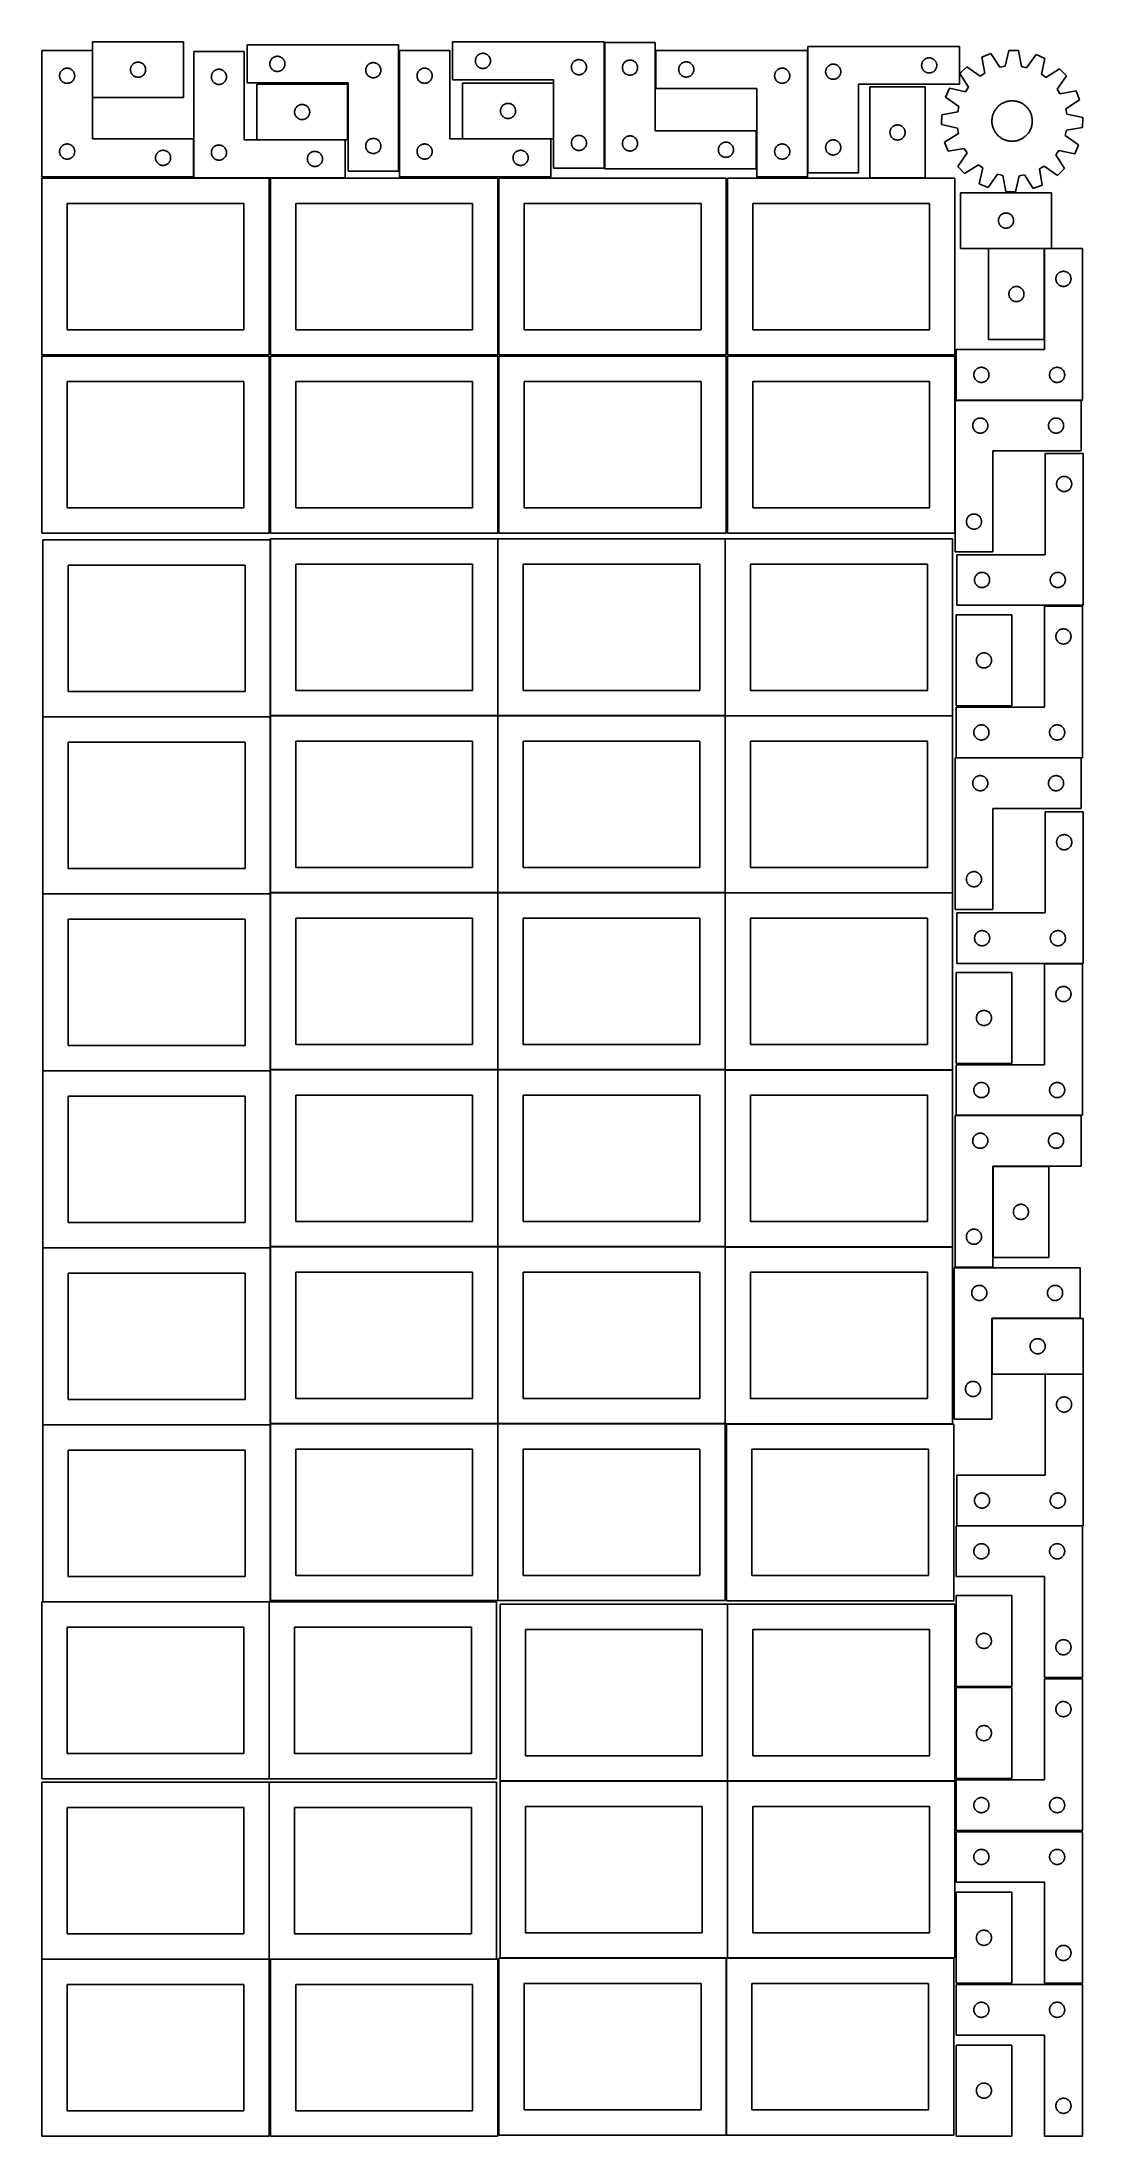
# Model space of a CAD drawing. Header units: millimetres. Extents: x 7 to 1243, y 7 to 2493.
import ezdxf

# ---------------------------------------------------------------- set-up
doc = ezdxf.new("R2010")
doc.units = ezdxf.units.MM
doc.layers.add('COMMON', color=5, linetype='CONTINUOUS', true_color=0x0000ff)
doc.layers.add('CUT', color=7, linetype='CONTINUOUS', true_color=0x000000)

msp = doc.modelspace()

# ---------------------------------------------------------------- linework, layer by layer
at = {"layer": 'COMMON'}
for p, q in [((277.941928, 1902.083869), (277.941928, 1693.404803)), ((548.141929, 1903.404803), (548.141929, 1693.404803)), ((818.34193, 1903.164508), (818.34193, 1693.404803)), ((7.841928, 1691.983868), (277.841928, 1691.983868)), ((277.941928, 1691.883868), (277.941928, 1483.204802)), ((278.041929, 1693.304802), (548.041929, 1693.304802)), ((548.141929, 1693.204802), (548.141929, 1483.204802)), ((548.24193, 1693.304802), (818.24193, 1693.304802)), ((818.34193, 1692.964507), (818.34193, 1483.204802)), ((818.441931, 1693.064507), (1088.441931, 1693.064507)), ((7.841928, 1481.783867), (277.841928, 1481.783867)), ((277.941928, 1481.683867), (277.941928, 1273.004801)), ((278.041929, 1483.104801), (548.041929, 1483.104801)), ((548.141929, 1483.004801), (548.141929, 1273.004801)), ((548.24193, 1483.104801), (818.24193, 1483.104801)), ((818.34193, 1482.764506), (818.34193, 1273.004801)), ((818.441931, 1482.864506), (1088.441931, 1482.864506)), ((7.841928, 1271.583866), (277.841928, 1271.583866)), ((277.941928, 1271.483866), (277.941928, 1062.8048)), ((278.041929, 1272.9048), (548.041929, 1272.9048)), ((548.141929, 1272.8048), (548.141929, 1062.8048)), ((548.24193, 1272.9048), (818.24193, 1272.9048)), ((818.34193, 1272.564505), (818.34193, 1062.8048)), ((818.441931, 1272.664505), (1088.441931, 1272.664505)), ((7.841928, 1061.383865), (277.841928, 1061.383865)), ((277.941928, 1061.283865), (277.941928, 852.604799)), ((278.041929, 1062.704799), (548.041929, 1062.704799)), ((548.141929, 1062.604799), (548.141929, 852.604799)), ((548.24193, 1062.704799), (818.24193, 1062.704799)), ((818.34193, 1062.364504), (818.34193, 852.604799)), ((818.441931, 1062.464504), (1088.441931, 1062.464504)), ((7.841928, 851.183864), (277.841928, 851.183864)), ((277.941928, 851.083864), (277.941928, 642.404798)), ((278.041929, 852.504798), (548.041929, 852.504798)), ((548.141929, 852.404798), (548.141929, 642.404798)), ((548.24193, 852.504798), (818.24193, 852.504798)), ((819.838835, 852.264503), (1088.441931, 852.264503)), ((276.520933, 640.983864), (7.841928, 640.983864)), ((276.620933, 640.883863), (276.620933, 430.883863)), ((820.983737, 638.241934), (820.983737, 428.241934)), ((276.620933, 426.720968), (276.620933, 216.720968)), ((820.883737, 428.141934), (550.883737, 428.141934)), ((820.983737, 428.041933), (820.983737, 218.041933)), ((1091.083738, 428.141934), (821.083738, 428.141934)), ((6.520933, 216.620967), (276.520933, 216.620967)), ((278.041929, 216.620967), (546.720934, 216.620967)), ((550.883737, 217.941932), (819.562864, 217.941932)), ((819.662864, 217.841932), (819.662864, 7.841932)), ((821.083738, 217.941932), (1089.762865, 217.941932))]:
    msp.add_line(p, q, dxfattribs=at)
at = {"layer": 'CUT'}
for p, q in [((174.808406, 2493.485662), (66.808406, 2493.485662)), ((66.808406, 2493.485662), (66.808406, 2427.485662)), ((174.808406, 2427.485662), (174.808406, 2493.485662)), ((430.264155, 2489.85871), (250.264155, 2489.85871)), ((250.264155, 2489.85871), (250.264155, 2444.85871)), ((430.264155, 2339.85871), (430.264155, 2489.85871)), ((674.498285, 2493.438788), (494.498285, 2493.438788)), ((494.498285, 2493.438788), (494.498285, 2448.438788)), ((674.498285, 2343.438788), (674.498285, 2493.438788)), ((735.180997, 2492.882144), (675.180997, 2492.882144)), ((675.180997, 2492.882144), (675.180997, 2342.882144)), ((735.180997, 2387.882144), (735.180997, 2492.882144)), ((916.614986, 2488.08063), (1096.614986, 2488.08063)), ((916.614986, 2338.08063), (916.614986, 2488.08063)), ((1096.614986, 2488.08063), (1096.614986, 2443.08063)), ((66.520933, 2483.251528), (6.520933, 2483.251528)), ((6.520933, 2483.251528), (6.520933, 2333.251528)), ((34.76512, 2462.078596), (35.346197, 2462.174532)), ((35.346197, 2462.174532), (35.932304, 2462.232259)), ((35.932304, 2462.232259), (36.520933, 2462.251528)), ((36.520933, 2462.251528), (37.109561, 2462.232259)), ((37.109561, 2462.232259), (37.695668, 2462.174532)), ((37.695668, 2462.174532), (38.276745, 2462.078596)), ((66.520933, 2378.251528), (66.520933, 2483.251528)), ((111.885402, 2461.660398), (111.981338, 2462.241475)), ((111.981338, 2462.241475), (112.115074, 2462.815034)), ((112.115074, 2462.815034), (112.286035, 2463.378617)), ((112.286035, 2463.378617), (112.49349, 2463.929813)), ((112.49349, 2463.929813), (112.736551, 2464.46626)), ((112.736551, 2464.46626), (113.014177, 2464.985662)), ((113.014177, 2464.985662), (113.32518, 2465.485794)), ((113.32518, 2465.485794), (113.668226, 2465.964515)), ((113.668226, 2465.964515), (114.041848, 2466.419775)), ((114.041848, 2466.419775), (114.444445, 2466.849623)), ((114.444445, 2466.849623), (114.874294, 2467.252221)), ((114.874294, 2467.252221), (115.329553, 2467.625842)), ((115.329553, 2467.625842), (115.808274, 2467.968889)), ((115.808274, 2467.968889), (116.308406, 2468.279891)), ((116.308406, 2468.279891), (116.827808, 2468.557517)), ((116.827808, 2468.557517), (117.364255, 2468.800578)), ((117.364255, 2468.800578), (117.915451, 2469.008033)), ((117.915451, 2469.008033), (118.479035, 2469.178995)), ((118.479035, 2469.178995), (119.052593, 2469.31273)), ((119.052593, 2469.31273), (119.63367, 2469.408666)), ((119.63367, 2469.408666), (120.219778, 2469.466393)), ((120.219778, 2469.466393), (120.808406, 2469.485662)), ((120.808406, 2469.485662), (121.397034, 2469.466393)), ((121.397034, 2469.466393), (121.983142, 2469.408666)), ((121.983142, 2469.408666), (122.564219, 2469.31273)), ((122.564219, 2469.31273), (123.137777, 2469.178995)), ((123.137777, 2469.178995), (123.701361, 2469.008033)), ((123.701361, 2469.008033), (124.252557, 2468.800578)), ((124.252557, 2468.800578), (124.789004, 2468.557517)), ((124.789004, 2468.557517), (125.308406, 2468.279891)), ((125.308406, 2468.279891), (125.808538, 2467.968889)), ((125.808538, 2467.968889), (126.287259, 2467.625842)), ((126.287259, 2467.625842), (126.742518, 2467.252221)), ((126.742518, 2467.252221), (127.172367, 2466.849623)), ((127.172367, 2466.849623), (127.574964, 2466.419775)), ((127.574964, 2466.419775), (127.948586, 2465.964515)), ((127.948586, 2465.964515), (128.291633, 2465.485794)), ((128.291633, 2465.485794), (128.602635, 2464.985662)), ((128.602635, 2464.985662), (128.880261, 2464.46626)), ((128.880261, 2464.46626), (129.123322, 2463.929813)), ((129.123322, 2463.929813), (129.330777, 2463.378617)), ((129.330777, 2463.378617), (129.501738, 2462.815034)), ((129.501738, 2462.815034), (129.635474, 2462.241475)), ((129.635474, 2462.241475), (129.73141, 2461.660398)), ((246.874204, 2481.992251), (186.874204, 2481.992251)), ((186.874204, 2481.992251), (186.874204, 2331.992251)), ((246.874204, 2376.992251), (246.874204, 2481.992251)), ((277.264155, 2467.35871), (277.283424, 2467.947338)), ((277.283424, 2466.770081), (277.264155, 2467.35871)), ((277.283424, 2467.947338), (277.341151, 2468.533445)), ((277.341151, 2466.183974), (277.283424, 2466.770081)), ((277.341151, 2468.533445), (277.437087, 2469.114522)), ((277.437087, 2465.602897), (277.341151, 2466.183974)), ((277.437087, 2469.114522), (277.570822, 2469.688081)), ((277.570822, 2465.029338), (277.437087, 2465.602897)), ((277.570822, 2469.688081), (277.741783, 2470.251665)), ((277.741783, 2464.465754), (277.570822, 2465.029338)), ((277.741783, 2470.251665), (277.949239, 2470.80286)), ((277.949239, 2463.914559), (277.741783, 2464.465754)), ((277.949239, 2470.80286), (278.1923, 2471.339308)), ((278.1923, 2463.378111), (277.949239, 2463.914559)), ((278.1923, 2471.339308), (278.469926, 2471.85871)), ((278.469926, 2462.85871), (278.1923, 2463.378111)), ((278.469926, 2471.85871), (278.780928, 2472.358842)), ((278.780928, 2462.358577), (278.469926, 2462.85871)), ((278.780928, 2472.358842), (279.123974, 2472.837562)), ((279.123974, 2461.879857), (278.780928, 2462.358577)), ((279.123974, 2472.837562), (279.497596, 2473.292822)), ((279.497596, 2473.292822), (279.900194, 2473.722671)), ((279.900194, 2473.722671), (280.330042, 2474.125268)), ((280.330042, 2474.125268), (280.785302, 2474.49889)), ((280.785302, 2474.49889), (281.264022, 2474.841936)), ((281.264022, 2474.841936), (281.764155, 2475.152938)), ((281.764155, 2475.152938), (282.283556, 2475.430564)), ((282.283556, 2475.430564), (282.820004, 2475.673625)), ((282.820004, 2475.673625), (283.371199, 2475.881081)), ((283.371199, 2475.881081), (283.934783, 2476.052042)), ((283.934783, 2476.052042), (284.508342, 2476.185777)), ((284.508342, 2476.185777), (285.089419, 2476.281713)), ((285.089419, 2476.281713), (285.675526, 2476.33944)), ((285.675526, 2476.33944), (286.264155, 2476.35871)), ((286.264155, 2476.35871), (286.852783, 2476.33944)), ((286.852783, 2476.33944), (287.43889, 2476.281713)), ((287.43889, 2476.281713), (288.019967, 2476.185777)), ((288.019967, 2476.185777), (288.593526, 2476.052042)), ((288.593526, 2476.052042), (289.15711, 2475.881081)), ((289.15711, 2475.881081), (289.708305, 2475.673625)), ((289.708305, 2475.673625), (290.244753, 2475.430564)), ((290.244753, 2475.430564), (290.764155, 2475.152938)), ((290.764155, 2475.152938), (291.264287, 2474.841936)), ((291.264287, 2474.841936), (291.743007, 2474.49889)), ((291.743007, 2474.49889), (292.198267, 2474.125268)), ((292.198267, 2474.125268), (292.628116, 2473.722671)), ((292.628116, 2473.722671), (293.030713, 2473.292822)), ((293.030713, 2473.292822), (293.404335, 2472.837562)), ((293.404335, 2472.837562), (293.747381, 2472.358842)), ((293.747381, 2462.358577), (293.404335, 2461.879857)), ((293.747381, 2472.358842), (294.058383, 2471.85871)), ((294.058383, 2462.85871), (293.747381, 2462.358577)), ((294.058383, 2471.85871), (294.336009, 2471.339308)), ((294.336009, 2463.378111), (294.058383, 2462.85871)), ((294.336009, 2471.339308), (294.57907, 2470.80286)), ((294.57907, 2463.914559), (294.336009, 2463.378111)), ((294.57907, 2470.80286), (294.786526, 2470.251665)), ((294.786526, 2464.465754), (294.57907, 2463.914559)), ((294.786526, 2470.251665), (294.957487, 2469.688081)), ((294.957487, 2465.029338), (294.786526, 2464.465754)), ((294.957487, 2469.688081), (295.091222, 2469.114522)), ((295.091222, 2465.602897), (294.957487, 2465.029338)), ((295.091222, 2469.114522), (295.187158, 2468.533445)), ((295.187158, 2466.183974), (295.091222, 2465.602897)), ((295.187158, 2468.533445), (295.244885, 2467.947338)), ((295.244885, 2466.770081), (295.187158, 2466.183974)), ((295.244885, 2467.947338), (295.264155, 2467.35871)), ((295.264155, 2467.35871), (295.244885, 2466.770081)), ((391.437087, 2461.614522), (391.570822, 2462.188081)), ((391.570822, 2462.188081), (391.741783, 2462.751665)), ((391.741783, 2462.751665), (391.949239, 2463.30286)), ((391.949239, 2463.30286), (392.1923, 2463.839308)), ((392.1923, 2463.839308), (392.469926, 2464.35871)), ((392.469926, 2464.35871), (392.780928, 2464.858842)), ((392.780928, 2464.858842), (393.123974, 2465.337562)), ((393.123974, 2465.337562), (393.497596, 2465.792822)), ((393.497596, 2465.792822), (393.900194, 2466.222671)), ((393.900194, 2466.222671), (394.330042, 2466.625268)), ((394.330042, 2466.625268), (394.785302, 2466.99889)), ((394.785302, 2466.99889), (395.264022, 2467.341936)), ((395.264022, 2467.341936), (395.764155, 2467.652938)), ((395.764155, 2467.652938), (396.283556, 2467.930564)), ((396.283556, 2467.930564), (396.820004, 2468.173625)), ((396.820004, 2468.173625), (397.371199, 2468.381081)), ((397.371199, 2468.381081), (397.934783, 2468.552042)), ((397.934783, 2468.552042), (398.508342, 2468.685777)), ((398.508342, 2468.685777), (399.089419, 2468.781713)), ((399.089419, 2468.781713), (399.675526, 2468.83944)), ((399.675526, 2468.83944), (400.264155, 2468.85871)), ((400.264155, 2468.85871), (400.852783, 2468.83944)), ((400.852783, 2468.83944), (401.43889, 2468.781713)), ((401.43889, 2468.781713), (402.019967, 2468.685777)), ((402.019967, 2468.685777), (402.593526, 2468.552042)), ((402.593526, 2468.552042), (403.15711, 2468.381081)), ((403.15711, 2468.381081), (403.708305, 2468.173625)), ((403.708305, 2468.173625), (404.244753, 2467.930564)), ((404.244753, 2467.930564), (404.764155, 2467.652938)), ((404.764155, 2467.652938), (405.264287, 2467.341936)), ((405.264287, 2467.341936), (405.743007, 2466.99889)), ((405.743007, 2466.99889), (406.198267, 2466.625268)), ((406.198267, 2466.625268), (406.628116, 2466.222671)), ((406.628116, 2466.222671), (407.030713, 2465.792822)), ((407.030713, 2465.792822), (407.404335, 2465.337562)), ((407.404335, 2465.337562), (407.747381, 2464.858842)), ((407.747381, 2464.858842), (408.058383, 2464.35871)), ((408.058383, 2464.35871), (408.336009, 2463.839308)), ((408.336009, 2463.839308), (408.57907, 2463.30286)), ((408.57907, 2463.30286), (408.786526, 2462.751665)), ((408.786526, 2462.751665), (408.957487, 2462.188081)), ((408.957487, 2462.188081), (409.091222, 2461.614522)), ((491.201719, 2483.251528), (431.201719, 2483.251528)), ((431.201719, 2483.251528), (431.201719, 2333.251528)), ((459.445906, 2462.078596), (460.026983, 2462.174532)), ((460.026983, 2462.174532), (460.613091, 2462.232259)), ((460.613091, 2462.232259), (461.201719, 2462.251528)), ((461.201719, 2462.251528), (461.790347, 2462.232259)), ((461.790347, 2462.232259), (462.376454, 2462.174532)), ((462.376454, 2462.174532), (462.957532, 2462.078596)), ((491.201719, 2378.251528), (491.201719, 2483.251528)), ((521.498285, 2470.938788), (521.517555, 2471.527416)), ((521.517555, 2470.35016), (521.498285, 2470.938788)), ((521.517555, 2471.527416), (521.575282, 2472.113523)), ((521.575282, 2469.764052), (521.517555, 2470.35016)), ((521.575282, 2472.113523), (521.671218, 2472.694601)), ((521.671218, 2469.182975), (521.575282, 2469.764052)), ((521.671218, 2472.694601), (521.804953, 2473.268159)), ((521.804953, 2468.609416), (521.671218, 2469.182975)), ((521.804953, 2473.268159), (521.975914, 2473.831743)), ((521.975914, 2468.045833), (521.804953, 2468.609416)), ((521.975914, 2473.831743), (522.18337, 2474.382939)), ((522.18337, 2467.494637), (521.975914, 2468.045833)), ((522.18337, 2474.382939), (522.426431, 2474.919386)), ((522.426431, 2466.958189), (522.18337, 2467.494637)), ((522.426431, 2474.919386), (522.704057, 2475.438788)), ((522.704057, 2466.438788), (522.426431, 2466.958189)), ((522.704057, 2475.438788), (523.015059, 2475.93892)), ((523.015059, 2465.938656), (522.704057, 2466.438788)), ((523.015059, 2475.93892), (523.358105, 2476.417641)), ((523.358105, 2465.459935), (523.015059, 2465.938656)), ((523.358105, 2476.417641), (523.731727, 2476.8729)), ((523.731727, 2465.004675), (523.358105, 2465.459935)), ((523.731727, 2476.8729), (524.134324, 2477.302749)), ((524.134324, 2464.574827), (523.731727, 2465.004675)), ((524.134324, 2477.302749), (524.564173, 2477.705346)), ((524.564173, 2464.172229), (524.134324, 2464.574827)), ((524.564173, 2477.705346), (525.019433, 2478.078968)), ((525.019433, 2463.798608), (524.564173, 2464.172229)), ((525.019433, 2478.078968), (525.498153, 2478.422014)), ((525.498153, 2463.455561), (525.019433, 2463.798608)), ((525.498153, 2478.422014), (525.998285, 2478.733016)), ((525.998285, 2463.144559), (525.498153, 2463.455561)), ((525.998285, 2478.733016), (526.517687, 2479.010642)), ((526.517687, 2462.866933), (525.998285, 2463.144559)), ((526.517687, 2479.010642), (527.054135, 2479.253703)), ((527.054135, 2462.623872), (526.517687, 2462.866933)), ((527.054135, 2479.253703), (527.60533, 2479.461159)), ((527.60533, 2462.416417), (527.054135, 2462.623872)), ((527.60533, 2479.461159), (528.168914, 2479.63212)), ((528.168914, 2462.245455), (527.60533, 2462.416417)), ((528.168914, 2479.63212), (528.742473, 2479.765855)), ((528.742473, 2462.11172), (528.168914, 2462.245455)), ((528.742473, 2479.765855), (529.32355, 2479.861791)), ((529.32355, 2462.015784), (528.742473, 2462.11172)), ((529.32355, 2479.861791), (529.909657, 2479.919518)), ((529.909657, 2479.919518), (530.498285, 2479.938788)), ((530.498285, 2479.938788), (531.086914, 2479.919518)), ((531.086914, 2479.919518), (531.673021, 2479.861791)), ((531.673021, 2479.861791), (532.254098, 2479.765855)), ((532.254098, 2462.11172), (531.673021, 2462.015784)), ((532.254098, 2479.765855), (532.827657, 2479.63212)), ((532.827657, 2462.245455), (532.254098, 2462.11172)), ((532.827657, 2479.63212), (533.391241, 2479.461159)), ((533.391241, 2462.416417), (532.827657, 2462.245455)), ((533.391241, 2479.461159), (533.942436, 2479.253703)), ((533.942436, 2462.623872), (533.391241, 2462.416417)), ((533.942436, 2479.253703), (534.478884, 2479.010642)), ((534.478884, 2462.866933), (533.942436, 2462.623872)), ((534.478884, 2479.010642), (534.998285, 2478.733016)), ((534.998285, 2463.144559), (534.478884, 2462.866933)), ((534.998285, 2478.733016), (535.498418, 2478.422014)), ((535.498418, 2463.455561), (534.998285, 2463.144559)), ((535.498418, 2478.422014), (535.977138, 2478.078968)), ((535.977138, 2463.798608), (535.498418, 2463.455561)), ((535.977138, 2478.078968), (536.432398, 2477.705346)), ((536.432398, 2464.172229), (535.977138, 2463.798608)), ((536.432398, 2477.705346), (536.862246, 2477.302749)), ((536.862246, 2464.574827), (536.432398, 2464.172229)), ((536.862246, 2477.302749), (537.264844, 2476.8729)), ((537.264844, 2465.004675), (536.862246, 2464.574827)), ((537.264844, 2476.8729), (537.638465, 2476.417641)), ((537.638465, 2465.459935), (537.264844, 2465.004675)), ((537.638465, 2476.417641), (537.981512, 2475.93892)), ((537.981512, 2465.938656), (537.638465, 2465.459935)), ((537.981512, 2475.93892), (538.292514, 2475.438788)), ((538.292514, 2466.438788), (537.981512, 2465.938656)), ((538.292514, 2475.438788), (538.57014, 2474.919386)), ((538.57014, 2466.958189), (538.292514, 2466.438788)), ((538.57014, 2474.919386), (538.813201, 2474.382939)), ((538.813201, 2467.494637), (538.57014, 2466.958189)), ((538.813201, 2474.382939), (539.020657, 2473.831743)), ((539.020657, 2468.045833), (538.813201, 2467.494637)), ((539.020657, 2473.831743), (539.191618, 2473.268159)), ((539.191618, 2468.609416), (539.020657, 2468.045833)), ((539.191618, 2473.268159), (539.325353, 2472.694601)), ((539.325353, 2469.182975), (539.191618, 2468.609416)), ((539.325353, 2472.694601), (539.421289, 2472.113523)), ((539.421289, 2469.764052), (539.325353, 2469.182975)), ((539.421289, 2472.113523), (539.479016, 2471.527416)), ((539.479016, 2470.35016), (539.421289, 2469.764052)), ((539.479016, 2471.527416), (539.498285, 2470.938788)), ((539.498285, 2470.938788), (539.479016, 2470.35016)), ((635.498285, 2463.438788), (635.517555, 2464.027416)), ((635.517555, 2462.85016), (635.498285, 2463.438788)), ((635.517555, 2464.027416), (635.575282, 2464.613523)), ((635.575282, 2462.264052), (635.517555, 2462.85016)), ((635.575282, 2464.613523), (635.671218, 2465.194601)), ((635.671218, 2461.682975), (635.575282, 2462.264052)), ((635.671218, 2465.194601), (635.804953, 2465.768159)), ((635.804953, 2465.768159), (635.975914, 2466.331743)), ((635.975914, 2466.331743), (636.18337, 2466.882939)), ((636.18337, 2466.882939), (636.426431, 2467.419386)), ((636.426431, 2467.419386), (636.704057, 2467.938788)), ((636.704057, 2467.938788), (637.015059, 2468.43892)), ((637.015059, 2468.43892), (637.358105, 2468.917641)), ((637.358105, 2468.917641), (637.731727, 2469.3729)), ((637.731727, 2469.3729), (638.134324, 2469.802749)), ((638.134324, 2469.802749), (638.564173, 2470.205346)), ((638.564173, 2470.205346), (639.019433, 2470.578968)), ((639.019433, 2470.578968), (639.498153, 2470.922014)), ((639.498153, 2470.922014), (639.998285, 2471.233016)), ((639.998285, 2471.233016), (640.517687, 2471.510642)), ((640.517687, 2471.510642), (641.054135, 2471.753703)), ((641.054135, 2471.753703), (641.60533, 2471.961159)), ((641.60533, 2471.961159), (642.168914, 2472.13212)), ((642.168914, 2472.13212), (642.742473, 2472.265855)), ((642.742473, 2472.265855), (643.32355, 2472.361791)), ((643.32355, 2472.361791), (643.909657, 2472.419518)), ((643.909657, 2472.419518), (644.498285, 2472.438788)), ((644.498285, 2472.438788), (645.086914, 2472.419518)), ((645.086914, 2472.419518), (645.673021, 2472.361791)), ((645.673021, 2472.361791), (646.254098, 2472.265855)), ((646.254098, 2472.265855), (646.827657, 2472.13212)), ((646.827657, 2472.13212), (647.391241, 2471.961159)), ((647.391241, 2471.961159), (647.942436, 2471.753703)), ((647.942436, 2471.753703), (648.478884, 2471.510642)), ((648.478884, 2471.510642), (648.998285, 2471.233016)), ((648.998285, 2471.233016), (649.498418, 2470.922014)), ((649.498418, 2470.922014), (649.977138, 2470.578968)), ((649.977138, 2470.578968), (650.432398, 2470.205346)), ((650.432398, 2470.205346), (650.862246, 2469.802749)), ((650.862246, 2469.802749), (651.264844, 2469.3729)), ((651.264844, 2469.3729), (651.638465, 2468.917641)), ((651.638465, 2468.917641), (651.981512, 2468.43892)), ((651.981512, 2468.43892), (652.292514, 2467.938788)), ((652.292514, 2467.938788), (652.57014, 2467.419386)), ((652.57014, 2467.419386), (652.813201, 2466.882939)), ((652.813201, 2466.882939), (653.020657, 2466.331743)), ((653.020657, 2466.331743), (653.191618, 2465.768159)), ((653.191618, 2465.768159), (653.325353, 2465.194601)), ((653.325353, 2465.194601), (653.421289, 2464.613523)), ((653.421289, 2462.264052), (653.325353, 2461.682975)), ((653.421289, 2464.613523), (653.479016, 2464.027416)), ((653.479016, 2462.85016), (653.421289, 2462.264052)), ((653.479016, 2464.027416), (653.498285, 2463.438788)), ((653.498285, 2463.438788), (653.479016, 2462.85016)), ((696.180997, 2462.882144), (696.200267, 2463.470772)), ((696.200267, 2462.293515), (696.180997, 2462.882144)), ((696.200267, 2463.470772), (696.257993, 2464.056879)), ((696.257993, 2461.707408), (696.200267, 2462.293515)), ((696.257993, 2464.056879), (696.35393, 2464.637956)), ((696.35393, 2464.637956), (696.487665, 2465.211515)), ((696.487665, 2465.211515), (696.658626, 2465.775099)), ((696.658626, 2465.775099), (696.866081, 2466.326294)), ((696.866081, 2466.326294), (697.109143, 2466.862742)), ((697.109143, 2466.862742), (697.386769, 2467.382144)), ((697.386769, 2467.382144), (697.697771, 2467.882276)), ((697.697771, 2467.882276), (698.040817, 2468.360996)), ((698.040817, 2468.360996), (698.414439, 2468.816256)), ((698.414439, 2468.816256), (698.817036, 2469.246105)), ((698.817036, 2469.246105), (699.246885, 2469.648702)), ((699.246885, 2469.648702), (699.702144, 2470.022324)), ((699.702144, 2470.022324), (700.180865, 2470.36537)), ((700.180865, 2470.36537), (700.680997, 2470.676372)), ((700.680997, 2470.676372), (701.200399, 2470.953998)), ((701.200399, 2470.953998), (701.736846, 2471.197059)), ((701.736846, 2471.197059), (702.288042, 2471.404515)), ((702.288042, 2471.404515), (702.851626, 2471.575476)), ((702.851626, 2471.575476), (703.425184, 2471.709211)), ((703.425184, 2471.709211), (704.006262, 2471.805147)), ((704.006262, 2471.805147), (704.592369, 2471.862874)), ((704.592369, 2471.862874), (705.180997, 2471.882144)), ((705.180997, 2471.882144), (705.769625, 2471.862874)), ((705.769625, 2471.862874), (706.355733, 2471.805147)), ((706.355733, 2471.805147), (706.93681, 2471.709211)), ((706.93681, 2471.709211), (707.510369, 2471.575476)), ((707.510369, 2471.575476), (708.073952, 2471.404515)), ((708.073952, 2471.404515), (708.625148, 2471.197059)), ((708.625148, 2471.197059), (709.161595, 2470.953998)), ((709.161595, 2470.953998), (709.680997, 2470.676372)), ((709.680997, 2470.676372), (710.181129, 2470.36537)), ((710.181129, 2470.36537), (710.65985, 2470.022324)), ((710.65985, 2470.022324), (711.11511, 2469.648702)), ((711.11511, 2469.648702), (711.544958, 2469.246105)), ((711.544958, 2469.246105), (711.947556, 2468.816256)), ((711.947556, 2468.816256), (712.321177, 2468.360996)), ((712.321177, 2468.360996), (712.664224, 2467.882276)), ((712.664224, 2467.882276), (712.975226, 2467.382144)), ((712.975226, 2467.382144), (713.252852, 2466.862742)), ((713.252852, 2466.862742), (713.495913, 2466.326294)), ((713.495913, 2466.326294), (713.703368, 2465.775099)), ((713.703368, 2465.775099), (713.87433, 2465.211515)), ((713.87433, 2465.211515), (714.008065, 2464.637956)), ((714.008065, 2464.637956), (714.104001, 2464.056879)), ((714.104001, 2464.056879), (714.161728, 2463.470772)), ((714.161728, 2462.293515), (714.104001, 2461.707408)), ((714.161728, 2463.470772), (714.180997, 2462.882144)), ((714.180997, 2462.882144), (714.161728, 2462.293515)), ((916.0003, 2483.251532), (736.0003, 2483.251532)), ((736.0003, 2483.251532), (736.0003, 2438.251532)), ((763.077296, 2461.926268), (763.173232, 2462.507345)), ((763.173232, 2462.507345), (763.306967, 2463.080903)), ((763.306967, 2463.080903), (763.477928, 2463.644487)), ((763.477928, 2463.644487), (763.685384, 2464.195683)), ((763.685384, 2464.195683), (763.928445, 2464.73213)), ((763.928445, 2464.73213), (764.206071, 2465.251532)), ((764.206071, 2465.251532), (764.517073, 2465.751664)), ((764.517073, 2465.751664), (764.86012, 2466.230385)), ((764.86012, 2466.230385), (765.233741, 2466.685644)), ((765.233741, 2466.685644), (765.636339, 2467.115493)), ((765.636339, 2467.115493), (766.066187, 2467.51809)), ((766.066187, 2467.51809), (766.521447, 2467.891712)), ((766.521447, 2467.891712), (767.000167, 2468.234758)), ((767.000167, 2468.234758), (767.5003, 2468.54576)), ((767.5003, 2468.54576), (768.019701, 2468.823387)), ((768.019701, 2468.823387), (768.556149, 2469.066448)), ((768.556149, 2469.066448), (769.107344, 2469.273903)), ((769.107344, 2469.273903), (769.670928, 2469.444864)), ((769.670928, 2469.444864), (770.244487, 2469.578599)), ((770.244487, 2469.578599), (770.825564, 2469.674536)), ((770.825564, 2469.674536), (771.411671, 2469.732262)), ((771.411671, 2469.732262), (772.0003, 2469.751532)), ((772.0003, 2469.751532), (772.588928, 2469.732262)), ((772.588928, 2469.732262), (773.175035, 2469.674536)), ((773.175035, 2469.674536), (773.756112, 2469.578599)), ((773.756112, 2469.578599), (774.329671, 2469.444864)), ((774.329671, 2469.444864), (774.893255, 2469.273903)), ((774.893255, 2469.273903), (775.44445, 2469.066448)), ((775.44445, 2469.066448), (775.980898, 2468.823387)), ((775.980898, 2468.823387), (776.5003, 2468.54576)), ((776.5003, 2468.54576), (777.000432, 2468.234758)), ((777.000432, 2468.234758), (777.479152, 2467.891712)), ((777.479152, 2467.891712), (777.934412, 2467.51809)), ((777.934412, 2467.51809), (778.364261, 2467.115493)), ((778.364261, 2467.115493), (778.766858, 2466.685644)), ((778.766858, 2466.685644), (779.14048, 2466.230385)), ((779.14048, 2466.230385), (779.483526, 2465.751664)), ((779.483526, 2465.751664), (779.794528, 2465.251532)), ((779.794528, 2465.251532), (780.072154, 2464.73213)), ((780.072154, 2464.73213), (780.315215, 2464.195683)), ((780.315215, 2464.195683), (780.522671, 2463.644487)), ((780.522671, 2463.644487), (780.693632, 2463.080903)), ((780.693632, 2463.080903), (780.827367, 2462.507345)), ((780.827367, 2462.507345), (780.923303, 2461.926268)), ((884.244487, 2462.078599), (884.825564, 2462.174536)), ((884.825564, 2462.174536), (885.411671, 2462.232262)), ((885.411671, 2462.232262), (886.0003, 2462.251532)), ((886.0003, 2462.251532), (886.588928, 2462.232262)), ((886.588928, 2462.232262), (887.175035, 2462.174536)), ((887.175035, 2462.174536), (887.756112, 2462.078599)), ((916.0003, 2333.251532), (916.0003, 2483.251532)), ((938.820758, 2462.58063), (938.543132, 2462.061228)), ((939.13176, 2463.080762), (938.820758, 2462.58063)), ((939.474806, 2463.559483), (939.13176, 2463.080762)), ((939.848428, 2464.014742), (939.474806, 2463.559483)), ((940.251025, 2464.444591), (939.848428, 2464.014742)), ((940.680874, 2464.847188), (940.251025, 2464.444591)), ((941.136134, 2465.22081), (940.680874, 2464.847188)), ((941.614854, 2465.563856), (941.136134, 2465.22081)), ((942.114986, 2465.874858), (941.614854, 2465.563856)), ((942.634388, 2466.152485), (942.114986, 2465.874858)), ((943.170836, 2466.395546), (942.634388, 2466.152485)), ((943.722031, 2466.603001), (943.170836, 2466.395546)), ((944.285615, 2466.773962), (943.722031, 2466.603001)), ((944.859173, 2466.907697), (944.285615, 2466.773962)), ((945.440251, 2467.003634), (944.859173, 2466.907697)), ((946.026358, 2467.06136), (945.440251, 2467.003634)), ((946.614986, 2467.08063), (946.026358, 2467.06136)), ((947.203615, 2467.06136), (946.614986, 2467.08063)), ((947.789722, 2467.003634), (947.203615, 2467.06136)), ((948.370799, 2466.907697), (947.789722, 2467.003634)), ((948.944358, 2466.773962), (948.370799, 2466.907697)), ((949.507942, 2466.603001), (948.944358, 2466.773962)), ((950.059137, 2466.395546), (949.507942, 2466.603001)), ((950.595585, 2466.152485), (950.059137, 2466.395546)), ((951.114986, 2465.874858), (950.595585, 2466.152485)), ((951.615118, 2465.563856), (951.114986, 2465.874858)), ((952.093839, 2465.22081), (951.615118, 2465.563856)), ((952.549099, 2464.847188), (952.093839, 2465.22081)), ((952.978947, 2464.444591), (952.549099, 2464.847188)), ((953.381545, 2464.014742), (952.978947, 2464.444591)), ((953.755166, 2463.559483), (953.381545, 2464.014742)), ((954.098213, 2463.080762), (953.755166, 2463.559483)), ((954.409215, 2462.58063), (954.098213, 2463.080762)), ((954.686841, 2462.061228), (954.409215, 2462.58063)), ((1051.634256, 2466.169258), (1051.614986, 2465.58063)), ((1051.614986, 2465.58063), (1051.634256, 2464.992002)), ((1051.691983, 2466.755366), (1051.634256, 2466.169258)), ((1051.634256, 2464.992002), (1051.691983, 2464.405894)), ((1051.787919, 2467.336443), (1051.691983, 2466.755366)), ((1051.691983, 2464.405894), (1051.787919, 2463.824817)), ((1051.921654, 2467.910001), (1051.787919, 2467.336443)), ((1051.787919, 2463.824817), (1051.921654, 2463.251258)), ((1052.092615, 2468.473585), (1051.921654, 2467.910001)), ((1051.921654, 2463.251258), (1052.092615, 2462.687675)), ((1052.300071, 2469.024781), (1052.092615, 2468.473585)), ((1052.092615, 2462.687675), (1052.300071, 2462.136479)), ((1052.543132, 2469.561228), (1052.300071, 2469.024781)), ((1052.300071, 2462.136479), (1052.543132, 2461.600032)), ((1052.820758, 2470.08063), (1052.543132, 2469.561228)), ((1053.13176, 2470.580762), (1052.820758, 2470.08063)), ((1053.474806, 2471.059483), (1053.13176, 2470.580762)), ((1053.848428, 2471.514742), (1053.474806, 2471.059483)), ((1054.251025, 2471.944591), (1053.848428, 2471.514742)), ((1054.680874, 2472.347188), (1054.251025, 2471.944591)), ((1055.136134, 2472.72081), (1054.680874, 2472.347188)), ((1055.614854, 2473.063856), (1055.136134, 2472.72081)), ((1056.114986, 2473.374858), (1055.614854, 2473.063856)), ((1056.634388, 2473.652485), (1056.114986, 2473.374858)), ((1057.170836, 2473.895546), (1056.634388, 2473.652485)), ((1057.722031, 2474.103001), (1057.170836, 2473.895546)), ((1058.285615, 2474.273962), (1057.722031, 2474.103001)), ((1058.859173, 2474.407697), (1058.285615, 2474.273962)), ((1059.440251, 2474.503634), (1058.859173, 2474.407697)), ((1060.026358, 2474.56136), (1059.440251, 2474.503634)), ((1060.614986, 2474.58063), (1060.026358, 2474.56136)), ((1061.203615, 2474.56136), (1060.614986, 2474.58063)), ((1061.789722, 2474.503634), (1061.203615, 2474.56136)), ((1062.370799, 2474.407697), (1061.789722, 2474.503634)), ((1062.944358, 2474.273962), (1062.370799, 2474.407697)), ((1063.507942, 2474.103001), (1062.944358, 2474.273962)), ((1064.059137, 2473.895546), (1063.507942, 2474.103001)), ((1064.595585, 2473.652485), (1064.059137, 2473.895546)), ((1065.114986, 2473.374858), (1064.595585, 2473.652485)), ((1065.615118, 2473.063856), (1065.114986, 2473.374858)), ((1066.093839, 2472.72081), (1065.615118, 2473.063856)), ((1066.549099, 2472.347188), (1066.093839, 2472.72081)), ((1066.978947, 2471.944591), (1066.549099, 2472.347188)), ((1067.381545, 2471.514742), (1066.978947, 2471.944591)), ((1067.755166, 2471.059483), (1067.381545, 2471.514742)), ((1068.098213, 2470.580762), (1067.755166, 2471.059483)), ((1068.409215, 2470.08063), (1068.098213, 2470.580762)), ((1068.686841, 2469.561228), (1068.409215, 2470.08063)), ((1068.929902, 2469.024781), (1068.686841, 2469.561228)), ((1068.686841, 2461.600032), (1068.929902, 2462.136479)), ((1069.137358, 2468.473585), (1068.929902, 2469.024781)), ((1068.929902, 2462.136479), (1069.137358, 2462.687675)), ((1069.308319, 2467.910001), (1069.137358, 2468.473585)), ((1069.137358, 2462.687675), (1069.308319, 2463.251258)), ((1069.442054, 2467.336443), (1069.308319, 2467.910001)), ((1069.308319, 2463.251258), (1069.442054, 2463.824817)), ((1069.53799, 2466.755366), (1069.442054, 2467.336443)), ((1069.442054, 2463.824817), (1069.53799, 2464.405894)), ((1069.595717, 2466.169258), (1069.53799, 2466.755366)), ((1069.53799, 2464.405894), (1069.595717, 2464.992002)), ((1069.614986, 2465.58063), (1069.595717, 2466.169258)), ((1069.595717, 2464.992002), (1069.614986, 2465.58063)), ((1105.271189, 2463.948492), (1096.945554, 2455.962926)), ((1121.192314, 2452.904934), (1105.271189, 2463.948492)), ((1134.042269, 2479.646804), (1123.294441, 2475.455185)), ((1123.294441, 2475.455185), (1126.611819, 2456.364941)), ((1144.525284, 2463.351135), (1134.042269, 2479.646804)), ((1150.856341, 2464.47381), (1144.525284, 2463.351135)), ((1155.097004, 2483.380402), (1150.856341, 2464.47381)), ((1166.630765, 2483.139937), (1155.097004, 2483.380402)), ((1170.079725, 2464.073026), (1166.630765, 2483.139937)), ((1176.358489, 2462.687451), (1170.079725, 2464.073026)), ((1187.511589, 2478.532033), (1176.358489, 2462.687451)), ((1198.075373, 2473.896093), (1187.511589, 2478.532033)), ((1193.965206, 2454.960704), (1198.075373, 2473.896093)), ((27.520933, 2453.251528), (27.540202, 2453.840156)), ((27.540202, 2452.6629), (27.520933, 2453.251528)), ((27.540202, 2453.840156), (27.597929, 2454.426264)), ((27.597929, 2452.076793), (27.540202, 2452.6629)), ((27.597929, 2454.426264), (27.693865, 2455.007341)), ((27.693865, 2451.495715), (27.597929, 2452.076793)), ((27.693865, 2455.007341), (27.8276, 2455.5809)), ((27.8276, 2450.922157), (27.693865, 2451.495715)), ((27.8276, 2455.5809), (27.998561, 2456.144483)), ((27.998561, 2450.358573), (27.8276, 2450.922157)), ((27.998561, 2456.144483), (28.206017, 2456.695679)), ((28.206017, 2449.807377), (27.998561, 2450.358573)), ((28.206017, 2456.695679), (28.449078, 2457.232127)), ((28.449078, 2449.27093), (28.206017, 2449.807377)), ((28.449078, 2457.232127), (28.726704, 2457.751528)), ((28.726704, 2448.751528), (28.449078, 2449.27093)), ((28.726704, 2457.751528), (29.037706, 2458.25166)), ((29.037706, 2448.251396), (28.726704, 2448.751528)), ((29.037706, 2458.25166), (29.380752, 2458.730381)), ((29.380752, 2447.772675), (29.037706, 2448.251396)), ((29.380752, 2458.730381), (29.754374, 2459.185641)), ((29.754374, 2447.317416), (29.380752, 2447.772675)), ((29.754374, 2459.185641), (30.156972, 2459.615489)), ((30.156972, 2446.887567), (29.754374, 2447.317416)), ((30.156972, 2459.615489), (30.58682, 2460.018087)), ((30.58682, 2446.48497), (30.156972, 2446.887567)), ((30.58682, 2460.018087), (31.04208, 2460.391708)), ((31.04208, 2446.111348), (30.58682, 2446.48497)), ((31.04208, 2460.391708), (31.5208, 2460.734755)), ((31.5208, 2445.768302), (31.04208, 2446.111348)), ((31.5208, 2460.734755), (32.020933, 2461.045757)), ((32.020933, 2445.4573), (31.5208, 2445.768302)), ((32.020933, 2461.045757), (32.540334, 2461.323383)), ((32.540334, 2445.179674), (32.020933, 2445.4573)), ((32.540334, 2461.323383), (33.076782, 2461.566444)), ((33.076782, 2444.936613), (32.540334, 2445.179674)), ((33.076782, 2461.566444), (33.627977, 2461.773899)), ((33.627977, 2444.729157), (33.076782, 2444.936613)), ((33.627977, 2461.773899), (34.191561, 2461.944861)), ((34.191561, 2444.558196), (33.627977, 2444.729157)), ((34.191561, 2461.944861), (34.76512, 2462.078596)), ((34.76512, 2444.424461), (34.191561, 2444.558196)), ((35.346197, 2444.328525), (34.76512, 2444.424461)), ((35.932304, 2444.270798), (35.346197, 2444.328525)), ((36.520933, 2444.251528), (35.932304, 2444.270798)), ((37.109561, 2444.270798), (36.520933, 2444.251528)), ((37.695668, 2444.328525), (37.109561, 2444.270798)), ((38.276745, 2444.424461), (37.695668, 2444.328525)), ((38.276745, 2462.078596), (38.850304, 2461.944861)), ((38.850304, 2444.558196), (38.276745, 2444.424461)), ((38.850304, 2461.944861), (39.413888, 2461.773899)), ((39.413888, 2444.729157), (38.850304, 2444.558196)), ((39.413888, 2461.773899), (39.965083, 2461.566444)), ((39.965083, 2444.936613), (39.413888, 2444.729157)), ((39.965083, 2461.566444), (40.501531, 2461.323383)), ((40.501531, 2445.179674), (39.965083, 2444.936613)), ((40.501531, 2461.323383), (41.020933, 2461.045757)), ((41.020933, 2445.4573), (40.501531, 2445.179674)), ((41.020933, 2461.045757), (41.521065, 2460.734755)), ((41.521065, 2445.768302), (41.020933, 2445.4573)), ((41.521065, 2460.734755), (41.999785, 2460.391708)), ((41.999785, 2446.111348), (41.521065, 2445.768302)), ((41.999785, 2460.391708), (42.455045, 2460.018087)), ((42.455045, 2446.48497), (41.999785, 2446.111348)), ((42.455045, 2460.018087), (42.884894, 2459.615489)), ((42.884894, 2446.887567), (42.455045, 2446.48497)), ((42.884894, 2459.615489), (43.287491, 2459.185641)), ((43.287491, 2447.317416), (42.884894, 2446.887567)), ((43.287491, 2459.185641), (43.661113, 2458.730381)), ((43.661113, 2447.772675), (43.287491, 2447.317416)), ((43.661113, 2458.730381), (44.004159, 2458.25166)), ((44.004159, 2448.251396), (43.661113, 2447.772675)), ((44.004159, 2458.25166), (44.315161, 2457.751528)), ((44.315161, 2448.751528), (44.004159, 2448.251396)), ((44.315161, 2457.751528), (44.592787, 2457.232127)), ((44.592787, 2449.27093), (44.315161, 2448.751528)), ((44.592787, 2457.232127), (44.835848, 2456.695679)), ((44.835848, 2449.807377), (44.592787, 2449.27093)), ((44.835848, 2456.695679), (45.043304, 2456.144483)), ((45.043304, 2450.358573), (44.835848, 2449.807377)), ((45.043304, 2456.144483), (45.214265, 2455.5809)), ((45.214265, 2450.922157), (45.043304, 2450.358573)), ((45.214265, 2455.5809), (45.348, 2455.007341)), ((45.348, 2451.495715), (45.214265, 2450.922157)), ((45.348, 2455.007341), (45.443936, 2454.426264)), ((45.443936, 2452.076793), (45.348, 2451.495715)), ((45.443936, 2454.426264), (45.501663, 2453.840156)), ((45.501663, 2452.6629), (45.443936, 2452.076793)), ((45.501663, 2453.840156), (45.520933, 2453.251528)), ((45.520933, 2453.251528), (45.501663, 2452.6629)), ((111.808406, 2460.485662), (111.827676, 2461.07429)), ((111.827676, 2459.897034), (111.808406, 2460.485662)), ((111.827676, 2461.07429), (111.885402, 2461.660398)), ((111.885402, 2459.310927), (111.827676, 2459.897034)), ((111.981338, 2458.729849), (111.885402, 2459.310927)), ((112.115074, 2458.156291), (111.981338, 2458.729849)), ((112.286035, 2457.592707), (112.115074, 2458.156291)), ((112.49349, 2457.041511), (112.286035, 2457.592707)), ((112.736551, 2456.505064), (112.49349, 2457.041511)), ((113.014177, 2455.985662), (112.736551, 2456.505064)), ((113.32518, 2455.48553), (113.014177, 2455.985662)), ((113.668226, 2455.006809), (113.32518, 2455.48553)), ((114.041848, 2454.55155), (113.668226, 2455.006809)), ((114.444445, 2454.121701), (114.041848, 2454.55155)), ((114.874294, 2453.719104), (114.444445, 2454.121701)), ((115.329553, 2453.345482), (114.874294, 2453.719104)), ((115.808274, 2453.002436), (115.329553, 2453.345482)), ((116.308406, 2452.691434), (115.808274, 2453.002436)), ((116.827808, 2452.413808), (116.308406, 2452.691434)), ((117.364255, 2452.170746), (116.827808, 2452.413808)), ((117.915451, 2451.963291), (117.364255, 2452.170746)), ((118.479035, 2451.79233), (117.915451, 2451.963291)), ((119.052593, 2451.658595), (118.479035, 2451.79233)), ((119.63367, 2451.562659), (119.052593, 2451.658595)), ((120.219778, 2451.504932), (119.63367, 2451.562659)), ((120.808406, 2451.485662), (120.219778, 2451.504932)), ((121.397034, 2451.504932), (120.808406, 2451.485662)), ((121.983142, 2451.562659), (121.397034, 2451.504932)), ((122.564219, 2451.658595), (121.983142, 2451.562659)), ((123.137777, 2451.79233), (122.564219, 2451.658595)), ((123.701361, 2451.963291), (123.137777, 2451.79233)), ((124.252557, 2452.170746), (123.701361, 2451.963291)), ((124.789004, 2452.413808), (124.252557, 2452.170746)), ((125.308406, 2452.691434), (124.789004, 2452.413808)), ((125.808538, 2453.002436), (125.308406, 2452.691434)), ((126.287259, 2453.345482), (125.808538, 2453.002436)), ((126.742518, 2453.719104), (126.287259, 2453.345482)), ((127.172367, 2454.121701), (126.742518, 2453.719104)), ((127.574964, 2454.55155), (127.172367, 2454.121701)), ((127.948586, 2455.006809), (127.574964, 2454.55155)), ((128.291633, 2455.48553), (127.948586, 2455.006809)), ((128.602635, 2455.985662), (128.291633, 2455.48553)), ((128.880261, 2456.505064), (128.602635, 2455.985662)), ((129.123322, 2457.041511), (128.880261, 2456.505064)), ((129.330777, 2457.592707), (129.123322, 2457.041511)), ((129.501738, 2458.156291), (129.330777, 2457.592707)), ((129.635474, 2458.729849), (129.501738, 2458.156291)), ((129.73141, 2459.310927), (129.635474, 2458.729849)), ((129.73141, 2461.660398), (129.789136, 2461.07429)), ((129.789136, 2459.897034), (129.73141, 2459.310927)), ((129.789136, 2461.07429), (129.808406, 2460.485662)), ((129.808406, 2460.485662), (129.789136, 2459.897034)), ((207.874204, 2451.992251), (207.893474, 2452.580879)), ((207.893474, 2451.403623), (207.874204, 2451.992251)), ((207.893474, 2452.580879), (207.9512, 2453.166987)), ((207.9512, 2450.817515), (207.893474, 2451.403623)), ((207.9512, 2453.166987), (208.047136, 2453.748064)), ((208.047136, 2450.236438), (207.9512, 2450.817515)), ((208.047136, 2453.748064), (208.180872, 2454.321622)), ((208.180872, 2449.66288), (208.047136, 2450.236438)), ((208.180872, 2454.321622), (208.351833, 2454.885206)), ((208.351833, 2449.099296), (208.180872, 2449.66288)), ((208.351833, 2454.885206), (208.559288, 2455.436402)), ((208.559288, 2448.5481), (208.351833, 2449.099296)), ((208.559288, 2455.436402), (208.802349, 2455.972849)), ((208.802349, 2448.011653), (208.559288, 2448.5481)), ((208.802349, 2455.972849), (209.079975, 2456.492251)), ((209.079975, 2447.492251), (208.802349, 2448.011653)), ((209.079975, 2456.492251), (209.390978, 2456.992383)), ((209.390978, 2446.992119), (209.079975, 2447.492251)), ((209.390978, 2456.992383), (209.734024, 2457.471104)), ((209.734024, 2446.513398), (209.390978, 2446.992119)), ((209.734024, 2457.471104), (210.107646, 2457.926363)), ((210.107646, 2446.058139), (209.734024, 2446.513398)), ((210.107646, 2457.926363), (210.510243, 2458.356212)), ((210.510243, 2445.62829), (210.107646, 2446.058139)), ((210.510243, 2458.356212), (210.940092, 2458.758809)), ((210.940092, 2445.225693), (210.510243, 2445.62829)), ((210.940092, 2458.758809), (211.395351, 2459.132431)), ((211.395351, 2444.852071), (210.940092, 2445.225693)), ((211.395351, 2459.132431), (211.874072, 2459.475477)), ((211.874072, 2444.509024), (211.395351, 2444.852071)), ((211.874072, 2459.475477), (212.374204, 2459.78648)), ((212.374204, 2444.198022), (211.874072, 2444.509024)), ((212.374204, 2459.78648), (212.893606, 2460.064106)), ((212.893606, 2443.920396), (212.374204, 2444.198022)), ((212.893606, 2460.064106), (213.430053, 2460.307167)), ((213.430053, 2443.677335), (212.893606, 2443.920396)), ((213.430053, 2460.307167), (213.981249, 2460.514622)), ((213.981249, 2443.46988), (213.430053, 2443.677335)), ((213.981249, 2460.514622), (214.544833, 2460.685583)), ((214.544833, 2443.298919), (213.981249, 2443.46988)), ((214.544833, 2460.685583), (215.118391, 2460.819318)), ((215.118391, 2443.165183), (214.544833, 2443.298919)), ((215.118391, 2460.819318), (215.699468, 2460.915255)), ((215.699468, 2443.069247), (215.118391, 2443.165183)), ((215.699468, 2460.915255), (216.285576, 2460.972981)), ((216.285576, 2443.011521), (215.699468, 2443.069247)), ((216.285576, 2460.972981), (216.874204, 2460.992251)), ((216.874204, 2442.992251), (216.285576, 2443.011521)), ((216.874204, 2460.992251), (217.462832, 2460.972981)), ((217.462832, 2443.011521), (216.874204, 2442.992251)), ((217.462832, 2460.972981), (218.04894, 2460.915255)), ((218.04894, 2443.069247), (217.462832, 2443.011521)), ((218.04894, 2460.915255), (218.630017, 2460.819318)), ((218.630017, 2443.165183), (218.04894, 2443.069247)), ((218.630017, 2460.819318), (219.203575, 2460.685583)), ((219.203575, 2443.298919), (218.630017, 2443.165183)), ((219.203575, 2460.685583), (219.767159, 2460.514622)), ((219.767159, 2443.46988), (219.203575, 2443.298919)), ((219.767159, 2460.514622), (220.318355, 2460.307167)), ((220.318355, 2443.677335), (219.767159, 2443.46988)), ((220.318355, 2460.307167), (220.854802, 2460.064106)), ((220.854802, 2443.920396), (220.318355, 2443.677335)), ((220.854802, 2460.064106), (221.374204, 2459.78648)), ((221.374204, 2444.198022), (220.854802, 2443.920396)), ((221.374204, 2459.78648), (221.874336, 2459.475477)), ((221.874336, 2444.509024), (221.374204, 2444.198022)), ((221.874336, 2459.475477), (222.353057, 2459.132431)), ((222.353057, 2444.852071), (221.874336, 2444.509024)), ((222.353057, 2459.132431), (222.808316, 2458.758809)), ((222.808316, 2445.225693), (222.353057, 2444.852071)), ((222.808316, 2458.758809), (223.238165, 2458.356212)), ((223.238165, 2445.62829), (222.808316, 2445.225693)), ((223.238165, 2458.356212), (223.640762, 2457.926363)), ((223.640762, 2446.058139), (223.238165, 2445.62829)), ((223.640762, 2457.926363), (224.014384, 2457.471104)), ((224.014384, 2446.513398), (223.640762, 2446.058139)), ((224.014384, 2457.471104), (224.357431, 2456.992383)), ((224.357431, 2446.992119), (224.014384, 2446.513398)), ((224.357431, 2456.992383), (224.668433, 2456.492251)), ((224.668433, 2447.492251), (224.357431, 2446.992119)), ((224.668433, 2456.492251), (224.946059, 2455.972849)), ((224.946059, 2448.011653), (224.668433, 2447.492251)), ((224.946059, 2455.972849), (225.18912, 2455.436402)), ((225.18912, 2448.5481), (224.946059, 2448.011653)), ((225.18912, 2455.436402), (225.396575, 2454.885206)), ((225.396575, 2449.099296), (225.18912, 2448.5481)), ((225.396575, 2454.885206), (225.567536, 2454.321622)), ((225.567536, 2449.66288), (225.396575, 2449.099296)), ((225.567536, 2454.321622), (225.701272, 2453.748064)), ((225.701272, 2450.236438), (225.567536, 2449.66288)), ((225.701272, 2453.748064), (225.797208, 2453.166987)), ((225.797208, 2450.817515), (225.701272, 2450.236438)), ((225.797208, 2453.166987), (225.854934, 2452.580879)), ((225.854934, 2451.403623), (225.797208, 2450.817515)), ((225.854934, 2452.580879), (225.874204, 2451.992251)), ((225.874204, 2451.992251), (225.854934, 2451.403623)), ((250.264155, 2444.85871), (370.264155, 2444.85871)), ((369.725339, 2443.203189), (261.725339, 2443.203189)), ((261.725339, 2443.203189), (261.725339, 2377.203189)), ((279.497596, 2461.424597), (279.123974, 2461.879857)), ((279.900194, 2460.994749), (279.497596, 2461.424597)), ((280.330042, 2460.592151), (279.900194, 2460.994749)), ((280.785302, 2460.21853), (280.330042, 2460.592151)), ((281.264022, 2459.875483), (280.785302, 2460.21853)), ((281.764155, 2459.564481), (281.264022, 2459.875483)), ((282.283556, 2459.286855), (281.764155, 2459.564481)), ((282.820004, 2459.043794), (282.283556, 2459.286855)), ((283.371199, 2458.836338), (282.820004, 2459.043794)), ((283.934783, 2458.665377), (283.371199, 2458.836338)), ((284.508342, 2458.531642), (283.934783, 2458.665377)), ((285.089419, 2458.435706), (284.508342, 2458.531642)), ((285.675526, 2458.377979), (285.089419, 2458.435706)), ((286.264155, 2458.35871), (285.675526, 2458.377979)), ((286.852783, 2458.377979), (286.264155, 2458.35871)), ((287.43889, 2458.435706), (286.852783, 2458.377979)), ((288.019967, 2458.531642), (287.43889, 2458.435706)), ((288.593526, 2458.665377), (288.019967, 2458.531642)), ((289.15711, 2458.836338), (288.593526, 2458.665377)), ((289.708305, 2459.043794), (289.15711, 2458.836338)), ((290.244753, 2459.286855), (289.708305, 2459.043794)), ((290.764155, 2459.564481), (290.244753, 2459.286855)), ((291.264287, 2459.875483), (290.764155, 2459.564481)), ((291.743007, 2460.21853), (291.264287, 2459.875483)), ((292.198267, 2460.592151), (291.743007, 2460.21853)), ((292.628116, 2460.994749), (292.198267, 2460.592151)), ((293.030713, 2461.424597), (292.628116, 2460.994749)), ((293.404335, 2461.879857), (293.030713, 2461.424597)), ((369.725339, 2377.203189), (369.725339, 2443.203189)), ((370.264155, 2444.85871), (370.264155, 2339.85871)), ((391.264155, 2459.85871), (391.283424, 2460.447338)), ((391.283424, 2459.270081), (391.264155, 2459.85871)), ((391.283424, 2460.447338), (391.341151, 2461.033445)), ((391.341151, 2458.683974), (391.283424, 2459.270081)), ((391.341151, 2461.033445), (391.437087, 2461.614522)), ((391.437087, 2458.102897), (391.341151, 2458.683974)), ((391.570822, 2457.529338), (391.437087, 2458.102897)), ((391.741783, 2456.965754), (391.570822, 2457.529338)), ((391.949239, 2456.414559), (391.741783, 2456.965754)), ((392.1923, 2455.878111), (391.949239, 2456.414559)), ((392.469926, 2455.35871), (392.1923, 2455.878111)), ((392.780928, 2454.858577), (392.469926, 2455.35871)), ((393.123974, 2454.379857), (392.780928, 2454.858577)), ((393.497596, 2453.924597), (393.123974, 2454.379857)), ((393.900194, 2453.494749), (393.497596, 2453.924597)), ((394.330042, 2453.092151), (393.900194, 2453.494749)), ((394.785302, 2452.71853), (394.330042, 2453.092151)), ((395.264022, 2452.375483), (394.785302, 2452.71853)), ((395.764155, 2452.064481), (395.264022, 2452.375483)), ((396.283556, 2451.786855), (395.764155, 2452.064481)), ((396.820004, 2451.543794), (396.283556, 2451.786855)), ((397.371199, 2451.336338), (396.820004, 2451.543794)), ((397.934783, 2451.165377), (397.371199, 2451.336338)), ((398.508342, 2451.031642), (397.934783, 2451.165377)), ((399.089419, 2450.935706), (398.508342, 2451.031642)), ((399.675526, 2450.877979), (399.089419, 2450.935706)), ((400.264155, 2450.85871), (399.675526, 2450.877979)), ((400.852783, 2450.877979), (400.264155, 2450.85871)), ((401.43889, 2450.935706), (400.852783, 2450.877979)), ((402.019967, 2451.031642), (401.43889, 2450.935706)), ((402.593526, 2451.165377), (402.019967, 2451.031642)), ((403.15711, 2451.336338), (402.593526, 2451.165377)), ((403.708305, 2451.543794), (403.15711, 2451.336338)), ((404.244753, 2451.786855), (403.708305, 2451.543794)), ((404.764155, 2452.064481), (404.244753, 2451.786855)), ((405.264287, 2452.375483), (404.764155, 2452.064481)), ((405.743007, 2452.71853), (405.264287, 2452.375483)), ((406.198267, 2453.092151), (405.743007, 2452.71853)), ((406.628116, 2453.494749), (406.198267, 2453.092151)), ((407.030713, 2453.924597), (406.628116, 2453.494749)), ((407.404335, 2454.379857), (407.030713, 2453.924597)), ((407.747381, 2454.858577), (407.404335, 2454.379857)), ((408.058383, 2455.35871), (407.747381, 2454.858577)), ((408.336009, 2455.878111), (408.058383, 2455.35871)), ((408.57907, 2456.414559), (408.336009, 2455.878111)), ((408.786526, 2456.965754), (408.57907, 2456.414559)), ((408.957487, 2457.529338), (408.786526, 2456.965754)), ((409.091222, 2458.102897), (408.957487, 2457.529338)), ((409.091222, 2461.614522), (409.187158, 2461.033445)), ((409.187158, 2458.683974), (409.091222, 2458.102897)), ((409.187158, 2461.033445), (409.244885, 2460.447338)), ((409.244885, 2459.270081), (409.187158, 2458.683974)), ((409.244885, 2460.447338), (409.264155, 2459.85871)), ((409.264155, 2459.85871), (409.244885, 2459.270081)), ((452.201719, 2453.251528), (452.220988, 2453.840156)), ((452.220988, 2452.6629), (452.201719, 2453.251528)), ((452.220988, 2453.840156), (452.278715, 2454.426264)), ((452.278715, 2452.076793), (452.220988, 2452.6629)), ((452.278715, 2454.426264), (452.374651, 2455.007341)), ((452.374651, 2451.495715), (452.278715, 2452.076793)), ((452.374651, 2455.007341), (452.508386, 2455.5809)), ((452.508386, 2450.922157), (452.374651, 2451.495715)), ((452.508386, 2455.5809), (452.679348, 2456.144483)), ((452.679348, 2450.358573), (452.508386, 2450.922157)), ((452.679348, 2456.144483), (452.886803, 2456.695679)), ((452.886803, 2449.807377), (452.679348, 2450.358573)), ((452.886803, 2456.695679), (453.129864, 2457.232127)), ((453.129864, 2449.27093), (452.886803, 2449.807377)), ((453.129864, 2457.232127), (453.40749, 2457.751528)), ((453.40749, 2448.751528), (453.129864, 2449.27093)), ((453.40749, 2457.751528), (453.718492, 2458.25166)), ((453.718492, 2448.251396), (453.40749, 2448.751528)), ((453.718492, 2458.25166), (454.061539, 2458.730381)), ((454.061539, 2447.772675), (453.718492, 2448.251396)), ((454.061539, 2458.730381), (454.43516, 2459.185641)), ((454.43516, 2447.317416), (454.061539, 2447.772675)), ((454.43516, 2459.185641), (454.837758, 2459.615489)), ((454.837758, 2446.887567), (454.43516, 2447.317416)), ((454.837758, 2459.615489), (455.267606, 2460.018087)), ((455.267606, 2446.48497), (454.837758, 2446.887567)), ((455.267606, 2460.018087), (455.722866, 2460.391708)), ((455.722866, 2446.111348), (455.267606, 2446.48497)), ((455.722866, 2460.391708), (456.201587, 2460.734755)), ((456.201587, 2445.768302), (455.722866, 2446.111348)), ((456.201587, 2460.734755), (456.701719, 2461.045757)), ((456.701719, 2445.4573), (456.201587, 2445.768302)), ((456.701719, 2461.045757), (457.22112, 2461.323383)), ((457.22112, 2445.179674), (456.701719, 2445.4573)), ((457.22112, 2461.323383), (457.757568, 2461.566444)), ((457.757568, 2444.936613), (457.22112, 2445.179674)), ((457.757568, 2461.566444), (458.308763, 2461.773899)), ((458.308763, 2444.729157), (457.757568, 2444.936613)), ((458.308763, 2461.773899), (458.872347, 2461.944861)), ((458.872347, 2444.558196), (458.308763, 2444.729157)), ((458.872347, 2461.944861), (459.445906, 2462.078596)), ((459.445906, 2444.424461), (458.872347, 2444.558196)), ((460.026983, 2444.328525), (459.445906, 2444.424461)), ((460.613091, 2444.270798), (460.026983, 2444.328525)), ((461.201719, 2444.251528), (460.613091, 2444.270798)), ((461.790347, 2444.270798), (461.201719, 2444.251528)), ((462.376454, 2444.328525), (461.790347, 2444.270798)), ((462.957532, 2444.424461), (462.376454, 2444.328525)), ((462.957532, 2462.078596), (463.53109, 2461.944861)), ((463.53109, 2444.558196), (462.957532, 2444.424461)), ((463.53109, 2461.944861), (464.094674, 2461.773899)), ((464.094674, 2444.729157), (463.53109, 2444.558196)), ((464.094674, 2461.773899), (464.64587, 2461.566444)), ((464.64587, 2444.936613), (464.094674, 2444.729157)), ((464.64587, 2461.566444), (465.182317, 2461.323383)), ((465.182317, 2445.179674), (464.64587, 2444.936613)), ((465.182317, 2461.323383), (465.701719, 2461.045757)), ((465.701719, 2445.4573), (465.182317, 2445.179674)), ((465.701719, 2461.045757), (466.201851, 2460.734755)), ((466.201851, 2445.768302), (465.701719, 2445.4573)), ((466.201851, 2460.734755), (466.680572, 2460.391708)), ((466.680572, 2446.111348), (466.201851, 2445.768302)), ((466.680572, 2460.391708), (467.135831, 2460.018087)), ((467.135831, 2446.48497), (466.680572, 2446.111348)), ((467.135831, 2460.018087), (467.56568, 2459.615489)), ((467.56568, 2446.887567), (467.135831, 2446.48497)), ((467.56568, 2459.615489), (467.968277, 2459.185641)), ((467.968277, 2447.317416), (467.56568, 2446.887567)), ((467.968277, 2459.185641), (468.341899, 2458.730381)), ((468.341899, 2447.772675), (467.968277, 2447.317416)), ((468.341899, 2458.730381), (468.684945, 2458.25166)), ((468.684945, 2448.251396), (468.341899, 2447.772675)), ((468.684945, 2458.25166), (468.995947, 2457.751528)), ((468.995947, 2448.751528), (468.684945, 2448.251396)), ((468.995947, 2457.751528), (469.273573, 2457.232127)), ((469.273573, 2449.27093), (468.995947, 2448.751528)), ((469.273573, 2457.232127), (469.516634, 2456.695679)), ((469.516634, 2449.807377), (469.273573, 2449.27093)), ((469.516634, 2456.695679), (469.72409, 2456.144483)), ((469.72409, 2450.358573), (469.516634, 2449.807377)), ((469.72409, 2456.144483), (469.895051, 2455.5809)), ((469.895051, 2450.922157), (469.72409, 2450.358573)), ((469.895051, 2455.5809), (470.028786, 2455.007341)), ((470.028786, 2451.495715), (469.895051, 2450.922157)), ((470.028786, 2455.007341), (470.124722, 2454.426264)), ((470.124722, 2452.076793), (470.028786, 2451.495715)), ((470.124722, 2454.426264), (470.182449, 2453.840156)), ((470.182449, 2452.6629), (470.124722, 2452.076793)), ((470.182449, 2453.840156), (470.201719, 2453.251528)), ((470.201719, 2453.251528), (470.182449, 2452.6629)), ((494.498285, 2448.438788), (614.498285, 2448.438788)), ((614.285642, 2444.509097), (506.285642, 2444.509097)), ((506.285642, 2444.509097), (506.285642, 2378.509097)), ((529.909657, 2461.958057), (529.32355, 2462.015784)), ((530.498285, 2461.938788), (529.909657, 2461.958057)), ((531.086914, 2461.958057), (530.498285, 2461.938788)), ((531.673021, 2462.015784), (531.086914, 2461.958057)), ((614.285642, 2378.509097), (614.285642, 2444.509097)), ((614.498285, 2448.438788), (614.498285, 2343.438788)), ((635.804953, 2461.109416), (635.671218, 2461.682975)), ((635.975914, 2460.545833), (635.804953, 2461.109416)), ((636.18337, 2459.994637), (635.975914, 2460.545833)), ((636.426431, 2459.458189), (636.18337, 2459.994637)), ((636.704057, 2458.938788), (636.426431, 2459.458189)), ((637.015059, 2458.438656), (636.704057, 2458.938788)), ((637.358105, 2457.959935), (637.015059, 2458.438656)), ((637.731727, 2457.504675), (637.358105, 2457.959935)), ((638.134324, 2457.074827), (637.731727, 2457.504675)), ((638.564173, 2456.672229), (638.134324, 2457.074827)), ((639.019433, 2456.298608), (638.564173, 2456.672229)), ((639.498153, 2455.955561), (639.019433, 2456.298608)), ((639.998285, 2455.644559), (639.498153, 2455.955561)), ((640.517687, 2455.366933), (639.998285, 2455.644559)), ((641.054135, 2455.123872), (640.517687, 2455.366933)), ((641.60533, 2454.916417), (641.054135, 2455.123872)), ((642.168914, 2454.745455), (641.60533, 2454.916417)), ((642.742473, 2454.61172), (642.168914, 2454.745455)), ((643.32355, 2454.515784), (642.742473, 2454.61172)), ((643.909657, 2454.458057), (643.32355, 2454.515784)), ((644.498285, 2454.438788), (643.909657, 2454.458057)), ((645.086914, 2454.458057), (644.498285, 2454.438788)), ((645.673021, 2454.515784), (645.086914, 2454.458057)), ((646.254098, 2454.61172), (645.673021, 2454.515784)), ((646.827657, 2454.745455), (646.254098, 2454.61172)), ((647.391241, 2454.916417), (646.827657, 2454.745455)), ((647.942436, 2455.123872), (647.391241, 2454.916417)), ((648.478884, 2455.366933), (647.942436, 2455.123872)), ((648.998285, 2455.644559), (648.478884, 2455.366933)), ((649.498418, 2455.955561), (648.998285, 2455.644559)), ((649.977138, 2456.298608), (649.498418, 2455.955561)), ((650.432398, 2456.672229), (649.977138, 2456.298608)), ((650.862246, 2457.074827), (650.432398, 2456.672229)), ((651.264844, 2457.504675), (650.862246, 2457.074827)), ((651.638465, 2457.959935), (651.264844, 2457.504675)), ((651.981512, 2458.438656), (651.638465, 2457.959935)), ((652.292514, 2458.938788), (651.981512, 2458.438656)), ((652.57014, 2459.458189), (652.292514, 2458.938788)), ((652.813201, 2459.994637), (652.57014, 2459.458189)), ((653.020657, 2460.545833), (652.813201, 2459.994637)), ((653.191618, 2461.109416), (653.020657, 2460.545833)), ((653.325353, 2461.682975), (653.191618, 2461.109416)), ((696.35393, 2461.126331), (696.257993, 2461.707408)), ((696.487665, 2460.552772), (696.35393, 2461.126331)), ((696.658626, 2459.989188), (696.487665, 2460.552772)), ((696.866081, 2459.437993), (696.658626, 2459.989188)), ((697.109143, 2458.901545), (696.866081, 2459.437993)), ((697.386769, 2458.382144), (697.109143, 2458.901545)), ((697.697771, 2457.882011), (697.386769, 2458.382144)), ((698.040817, 2457.403291), (697.697771, 2457.882011)), ((698.414439, 2456.948031), (698.040817, 2457.403291)), ((698.817036, 2456.518183), (698.414439, 2456.948031)), ((699.246885, 2456.115585), (698.817036, 2456.518183)), ((699.702144, 2455.741963), (699.246885, 2456.115585)), ((700.180865, 2455.398917), (699.702144, 2455.741963)), ((700.680997, 2455.087915), (700.180865, 2455.398917)), ((701.200399, 2454.810289), (700.680997, 2455.087915)), ((701.736846, 2454.567228), (701.200399, 2454.810289)), ((702.288042, 2454.359772), (701.736846, 2454.567228)), ((702.851626, 2454.188811), (702.288042, 2454.359772)), ((703.425184, 2454.055076), (702.851626, 2454.188811)), ((704.006262, 2453.95914), (703.425184, 2454.055076)), ((704.592369, 2453.901413), (704.006262, 2453.95914)), ((705.180997, 2453.882144), (704.592369, 2453.901413)), ((705.769625, 2453.901413), (705.180997, 2453.882144)), ((706.355733, 2453.95914), (705.769625, 2453.901413)), ((706.93681, 2454.055076), (706.355733, 2453.95914)), ((707.510369, 2454.188811), (706.93681, 2454.055076)), ((708.073952, 2454.359772), (707.510369, 2454.188811)), ((708.625148, 2454.567228), (708.073952, 2454.359772)), ((709.161595, 2454.810289), (708.625148, 2454.567228)), ((709.680997, 2455.087915), (709.161595, 2454.810289)), ((710.181129, 2455.398917), (709.680997, 2455.087915)), ((710.65985, 2455.741963), (710.181129, 2455.398917)), ((711.11511, 2456.115585), (710.65985, 2455.741963)), ((711.544958, 2456.518183), (711.11511, 2456.115585)), ((711.947556, 2456.948031), (711.544958, 2456.518183)), ((712.321177, 2457.403291), (711.947556, 2456.948031)), ((712.664224, 2457.882011), (712.321177, 2457.403291)), ((712.975226, 2458.382144), (712.664224, 2457.882011)), ((713.252852, 2458.901545), (712.975226, 2458.382144)), ((713.495913, 2459.437993), (713.252852, 2458.901545)), ((713.703368, 2459.989188), (713.495913, 2459.437993)), ((713.87433, 2460.552772), (713.703368, 2459.989188)), ((714.008065, 2461.126331), (713.87433, 2460.552772)), ((714.104001, 2461.707408), (714.008065, 2461.126331)), ((736.0003, 2438.251532), (856.0003, 2438.251532)), ((763.0003, 2460.751532), (763.019569, 2461.34016)), ((763.019569, 2460.162904), (763.0003, 2460.751532)), ((763.019569, 2461.34016), (763.077296, 2461.926268)), ((763.077296, 2459.576796), (763.019569, 2460.162904)), ((763.173232, 2458.995719), (763.077296, 2459.576796)), ((763.306967, 2458.42216), (763.173232, 2458.995719)), ((763.477928, 2457.858577), (763.306967, 2458.42216)), ((763.685384, 2457.307381), (763.477928, 2457.858577)), ((763.928445, 2456.770934), (763.685384, 2457.307381)), ((764.206071, 2456.251532), (763.928445, 2456.770934)), ((764.517073, 2455.7514), (764.206071, 2456.251532)), ((764.86012, 2455.272679), (764.517073, 2455.7514)), ((765.233741, 2454.81742), (764.86012, 2455.272679)), ((765.636339, 2454.387571), (765.233741, 2454.81742)), ((766.066187, 2453.984974), (765.636339, 2454.387571)), ((766.521447, 2453.611352), (766.066187, 2453.984974)), ((767.000167, 2453.268305), (766.521447, 2453.611352)), ((767.5003, 2452.957303), (767.000167, 2453.268305)), ((768.019701, 2452.679677), (767.5003, 2452.957303)), ((768.556149, 2452.436616), (768.019701, 2452.679677)), ((769.107344, 2452.229161), (768.556149, 2452.436616)), ((769.670928, 2452.058199), (769.107344, 2452.229161)), ((770.244487, 2451.924464), (769.670928, 2452.058199)), ((770.825564, 2451.828528), (770.244487, 2451.924464)), ((771.411671, 2451.770802), (770.825564, 2451.828528)), ((772.0003, 2451.751532), (771.411671, 2451.770802)), ((772.588928, 2451.770802), (772.0003, 2451.751532)), ((773.175035, 2451.828528), (772.588928, 2451.770802)), ((773.756112, 2451.924464), (773.175035, 2451.828528)), ((774.329671, 2452.058199), (773.756112, 2451.924464)), ((774.893255, 2452.229161), (774.329671, 2452.058199)), ((775.44445, 2452.436616), (774.893255, 2452.229161)), ((775.980898, 2452.679677), (775.44445, 2452.436616)), ((776.5003, 2452.957303), (775.980898, 2452.679677)), ((777.000432, 2453.268305), (776.5003, 2452.957303)), ((777.479152, 2453.611352), (777.000432, 2453.268305)), ((777.934412, 2453.984974), (777.479152, 2453.611352)), ((778.364261, 2454.387571), (777.934412, 2453.984974)), ((778.766858, 2454.81742), (778.364261, 2454.387571)), ((779.14048, 2455.272679), (778.766858, 2454.81742)), ((779.483526, 2455.7514), (779.14048, 2455.272679)), ((779.794528, 2456.251532), (779.483526, 2455.7514)), ((780.072154, 2456.770934), (779.794528, 2456.251532)), ((780.315215, 2457.307381), (780.072154, 2456.770934)), ((780.522671, 2457.858577), (780.315215, 2457.307381)), ((780.693632, 2458.42216), (780.522671, 2457.858577)), ((780.827367, 2458.995719), (780.693632, 2458.42216)), ((780.923303, 2459.576796), (780.827367, 2458.995719)), ((780.923303, 2461.926268), (780.98103, 2461.34016)), ((780.98103, 2460.162904), (780.923303, 2459.576796)), ((780.98103, 2461.34016), (781.0003, 2460.751532)), ((781.0003, 2460.751532), (780.98103, 2460.162904)), ((856.0003, 2438.251532), (856.0003, 2333.251532)), ((877.0003, 2453.251532), (877.019569, 2453.84016)), ((877.019569, 2452.662904), (877.0003, 2453.251532)), ((877.019569, 2453.84016), (877.077296, 2454.426268)), ((877.077296, 2452.076796), (877.019569, 2452.662904)), ((877.077296, 2454.426268), (877.173232, 2455.007345)), ((877.173232, 2451.495719), (877.077296, 2452.076796)), ((877.173232, 2455.007345), (877.306967, 2455.580903)), ((877.306967, 2450.92216), (877.173232, 2451.495719)), ((877.306967, 2455.580903), (877.477928, 2456.144487)), ((877.477928, 2450.358577), (877.306967, 2450.92216)), ((877.477928, 2456.144487), (877.685384, 2456.695683)), ((877.685384, 2449.807381), (877.477928, 2450.358577)), ((877.685384, 2456.695683), (877.928445, 2457.23213)), ((877.928445, 2449.270934), (877.685384, 2449.807381)), ((877.928445, 2457.23213), (878.206071, 2457.751532)), ((878.206071, 2448.751532), (877.928445, 2449.270934)), ((878.206071, 2457.751532), (878.517073, 2458.251664)), ((878.517073, 2448.2514), (878.206071, 2448.751532)), ((878.517073, 2458.251664), (878.86012, 2458.730385)), ((878.86012, 2447.772679), (878.517073, 2448.2514)), ((878.86012, 2458.730385), (879.233741, 2459.185644)), ((879.233741, 2447.31742), (878.86012, 2447.772679)), ((879.233741, 2459.185644), (879.636339, 2459.615493)), ((879.636339, 2446.887571), (879.233741, 2447.31742)), ((879.636339, 2459.615493), (880.066187, 2460.01809)), ((880.066187, 2446.484974), (879.636339, 2446.887571)), ((880.066187, 2460.01809), (880.521447, 2460.391712)), ((880.521447, 2446.111352), (880.066187, 2446.484974)), ((880.521447, 2460.391712), (881.000167, 2460.734758)), ((881.000167, 2445.768305), (880.521447, 2446.111352)), ((881.000167, 2460.734758), (881.5003, 2461.04576)), ((881.5003, 2445.457303), (881.000167, 2445.768305)), ((881.5003, 2461.04576), (882.019701, 2461.323387)), ((882.019701, 2445.179677), (881.5003, 2445.457303)), ((882.019701, 2461.323387), (882.556149, 2461.566448)), ((882.556149, 2444.936616), (882.019701, 2445.179677)), ((882.556149, 2461.566448), (883.107344, 2461.773903)), ((883.107344, 2444.729161), (882.556149, 2444.936616)), ((883.107344, 2461.773903), (883.670928, 2461.944864)), ((883.670928, 2444.558199), (883.107344, 2444.729161)), ((883.670928, 2461.944864), (884.244487, 2462.078599)), ((884.244487, 2444.424464), (883.670928, 2444.558199)), ((884.825564, 2444.328528), (884.244487, 2444.424464)), ((885.411671, 2444.270802), (884.825564, 2444.328528)), ((886.0003, 2444.251532), (885.411671, 2444.270802)), ((886.588928, 2444.270802), (886.0003, 2444.251532)), ((887.175035, 2444.328528), (886.588928, 2444.270802)), ((887.756112, 2444.424464), (887.175035, 2444.328528)), ((887.756112, 2462.078599), (888.329671, 2461.944864)), ((888.329671, 2444.558199), (887.756112, 2444.424464)), ((888.329671, 2461.944864), (888.893255, 2461.773903)), ((888.893255, 2444.729161), (888.329671, 2444.558199)), ((888.893255, 2461.773903), (889.44445, 2461.566448)), ((889.44445, 2444.936616), (888.893255, 2444.729161)), ((889.44445, 2461.566448), (889.980898, 2461.323387)), ((889.980898, 2445.179677), (889.44445, 2444.936616)), ((889.980898, 2461.323387), (890.5003, 2461.04576)), ((890.5003, 2445.457303), (889.980898, 2445.179677)), ((890.5003, 2461.04576), (891.000432, 2460.734758)), ((891.000432, 2445.768305), (890.5003, 2445.457303)), ((891.000432, 2460.734758), (891.479152, 2460.391712)), ((891.479152, 2446.111352), (891.000432, 2445.768305)), ((891.479152, 2460.391712), (891.934412, 2460.01809)), ((891.934412, 2446.484974), (891.479152, 2446.111352)), ((891.934412, 2460.01809), (892.364261, 2459.615493)), ((892.364261, 2446.887571), (891.934412, 2446.484974)), ((892.364261, 2459.615493), (892.766858, 2459.185644)), ((892.766858, 2447.31742), (892.364261, 2446.887571)), ((892.766858, 2459.185644), (893.14048, 2458.730385)), ((893.14048, 2447.772679), (892.766858, 2447.31742)), ((893.14048, 2458.730385), (893.483526, 2458.251664)), ((893.483526, 2448.2514), (893.14048, 2447.772679)), ((893.483526, 2458.251664), (893.794528, 2457.751532)), ((893.794528, 2448.751532), (893.483526, 2448.2514)), ((893.794528, 2457.751532), (894.072154, 2457.23213)), ((894.072154, 2449.270934), (893.794528, 2448.751532)), ((894.072154, 2457.23213), (894.315215, 2456.695683)), ((894.315215, 2449.807381), (894.072154, 2449.270934)), ((894.315215, 2456.695683), (894.522671, 2456.144487)), ((894.522671, 2450.358577), (894.315215, 2449.807381)), ((894.522671, 2456.144487), (894.693632, 2455.580903)), ((894.693632, 2450.92216), (894.522671, 2450.358577)), ((894.693632, 2455.580903), (894.827367, 2455.007345)), ((894.827367, 2451.495719), (894.693632, 2450.92216)), ((894.827367, 2455.007345), (894.923303, 2454.426268)), ((894.923303, 2452.076796), (894.827367, 2451.495719)), ((894.923303, 2454.426268), (894.98103, 2453.84016)), ((894.98103, 2452.662904), (894.923303, 2452.076796)), ((894.98103, 2453.84016), (895.0003, 2453.251532)), ((895.0003, 2453.251532), (894.98103, 2452.662904)), ((937.634256, 2458.669258), (937.614986, 2458.08063)), ((937.614986, 2458.08063), (937.634256, 2457.492002)), ((937.691983, 2459.255366), (937.634256, 2458.669258)), ((937.634256, 2457.492002), (937.691983, 2456.905894)), ((937.787919, 2459.836443), (937.691983, 2459.255366)), ((937.691983, 2456.905894), (937.787919, 2456.324817)), ((937.921654, 2460.410001), (937.787919, 2459.836443)), ((937.787919, 2456.324817), (937.921654, 2455.751258)), ((938.092615, 2460.973585), (937.921654, 2460.410001)), ((937.921654, 2455.751258), (938.092615, 2455.187675)), ((938.300071, 2461.524781), (938.092615, 2460.973585)), ((938.092615, 2455.187675), (938.300071, 2454.636479)), ((938.543132, 2462.061228), (938.300071, 2461.524781)), ((938.300071, 2454.636479), (938.543132, 2454.100032)), ((938.543132, 2454.100032), (938.820758, 2453.58063)), ((938.820758, 2453.58063), (939.13176, 2453.080498)), ((939.13176, 2453.080498), (939.474806, 2452.601777)), ((939.474806, 2452.601777), (939.848428, 2452.146518)), ((939.848428, 2452.146518), (940.251025, 2451.716669)), ((940.251025, 2451.716669), (940.680874, 2451.314072)), ((940.680874, 2451.314072), (941.136134, 2450.94045)), ((941.136134, 2450.94045), (941.614854, 2450.597403)), ((941.614854, 2450.597403), (942.114986, 2450.286401)), ((942.114986, 2450.286401), (942.634388, 2450.008775)), ((942.634388, 2450.008775), (943.170836, 2449.765714)), ((943.170836, 2449.765714), (943.722031, 2449.558259)), ((943.722031, 2449.558259), (944.285615, 2449.387297)), ((944.285615, 2449.387297), (944.859173, 2449.253562)), ((944.859173, 2449.253562), (945.440251, 2449.157626)), ((945.440251, 2449.157626), (946.026358, 2449.0999)), ((946.026358, 2449.0999), (946.614986, 2449.08063)), ((946.614986, 2449.08063), (947.203615, 2449.0999)), ((947.203615, 2449.0999), (947.789722, 2449.157626)), ((947.789722, 2449.157626), (948.370799, 2449.253562)), ((948.370799, 2449.253562), (948.944358, 2449.387297)), ((948.944358, 2449.387297), (949.507942, 2449.558259)), ((949.507942, 2449.558259), (950.059137, 2449.765714)), ((950.059137, 2449.765714), (950.595585, 2450.008775)), ((950.595585, 2450.008775), (951.114986, 2450.286401)), ((951.114986, 2450.286401), (951.615118, 2450.597403)), ((951.615118, 2450.597403), (952.093839, 2450.94045)), ((952.093839, 2450.94045), (952.549099, 2451.314072)), ((952.549099, 2451.314072), (952.978947, 2451.716669)), ((952.978947, 2451.716669), (953.381545, 2452.146518)), ((953.381545, 2452.146518), (953.755166, 2452.601777)), ((953.755166, 2452.601777), (954.098213, 2453.080498)), ((954.098213, 2453.080498), (954.409215, 2453.58063)), ((954.409215, 2453.58063), (954.686841, 2454.100032)), ((954.929902, 2461.524781), (954.686841, 2462.061228)), ((954.686841, 2454.100032), (954.929902, 2454.636479)), ((955.137358, 2460.973585), (954.929902, 2461.524781)), ((954.929902, 2454.636479), (955.137358, 2455.187675)), ((955.308319, 2460.410001), (955.137358, 2460.973585)), ((955.137358, 2455.187675), (955.308319, 2455.751258)), ((955.442054, 2459.836443), (955.308319, 2460.410001)), ((955.308319, 2455.751258), (955.442054, 2456.324817)), ((955.53799, 2459.255366), (955.442054, 2459.836443)), ((955.442054, 2456.324817), (955.53799, 2456.905894)), ((955.595717, 2458.669258), (955.53799, 2459.255366)), ((955.53799, 2456.905894), (955.595717, 2457.492002)), ((955.614986, 2458.08063), (955.595717, 2458.669258)), ((955.595717, 2457.492002), (955.614986, 2458.08063)), ((1096.614986, 2443.08063), (976.614986, 2443.08063)), ((976.614986, 2443.08063), (976.614986, 2338.08063)), ((1055.992078, 2439.946842), (989.992078, 2439.946842)), ((989.992078, 2439.946842), (989.992078, 2331.946842)), ((1052.543132, 2461.600032), (1052.820758, 2461.08063)), ((1052.820758, 2461.08063), (1053.13176, 2460.580498)), ((1053.13176, 2460.580498), (1053.474806, 2460.101777)), ((1053.474806, 2460.101777), (1053.848428, 2459.646518)), ((1053.848428, 2459.646518), (1054.251025, 2459.216669)), ((1054.251025, 2459.216669), (1054.680874, 2458.814072)), ((1054.680874, 2458.814072), (1055.136134, 2458.44045)), ((1055.136134, 2458.44045), (1055.614854, 2458.097403)), ((1055.614854, 2458.097403), (1056.114986, 2457.786401)), ((1055.992078, 2331.946842), (1055.992078, 2439.946842)), ((1056.114986, 2457.786401), (1056.634388, 2457.508775)), ((1056.634388, 2457.508775), (1057.170836, 2457.265714)), ((1057.170836, 2457.265714), (1057.722031, 2457.058259)), ((1057.722031, 2457.058259), (1058.285615, 2456.887297)), ((1058.285615, 2456.887297), (1058.859173, 2456.753562)), ((1058.859173, 2456.753562), (1059.440251, 2456.657626)), ((1059.440251, 2456.657626), (1060.026358, 2456.5999)), ((1060.026358, 2456.5999), (1060.614986, 2456.58063)), ((1060.614986, 2456.58063), (1061.203615, 2456.5999)), ((1061.203615, 2456.5999), (1061.789722, 2456.657626)), ((1061.789722, 2456.657626), (1062.370799, 2456.753562)), ((1062.370799, 2456.753562), (1062.944358, 2456.887297)), ((1062.944358, 2456.887297), (1063.507942, 2457.058259)), ((1063.507942, 2457.058259), (1064.059137, 2457.265714)), ((1064.059137, 2457.265714), (1064.595585, 2457.508775)), ((1064.595585, 2457.508775), (1065.114986, 2457.786401)), ((1065.114986, 2457.786401), (1065.615118, 2458.097403)), ((1065.615118, 2458.097403), (1066.093839, 2458.44045)), ((1066.093839, 2458.44045), (1066.549099, 2458.814072)), ((1066.549099, 2458.814072), (1066.978947, 2459.216669)), ((1066.978947, 2459.216669), (1067.381545, 2459.646518)), ((1067.381545, 2459.646518), (1067.755166, 2460.101777)), ((1067.755166, 2460.101777), (1068.098213, 2460.580498)), ((1068.098213, 2460.580498), (1068.409215, 2461.08063)), ((1068.409215, 2461.08063), (1068.686841, 2461.600032)), ((1084.69766, 2438.434928), (1080.06172, 2427.871144)), ((1103.633049, 2434.324761), (1084.69766, 2438.434928)), ((1096.945554, 2455.962926), (1107.315932, 2439.595346)), ((1107.315932, 2439.595346), (1103.633049, 2434.324761)), ((1126.611819, 2456.364941), (1121.192314, 2452.904934)), ((1199.235791, 2451.277822), (1193.965206, 2454.960704)), ((1215.603371, 2461.6482), (1199.235791, 2451.277822)), ((1212.545379, 2437.401439), (1223.588937, 2453.322565)), ((1216.005386, 2431.981934), (1212.545379, 2437.401439)), ((1223.588937, 2453.322565), (1215.603371, 2461.6482)), ((66.808406, 2427.485662), (174.808406, 2427.485662)), ((306.898271, 2411.959001), (307.032007, 2412.53256)), ((307.032007, 2412.53256), (307.202968, 2413.096144)), ((307.202968, 2413.096144), (307.410423, 2413.647339)), ((307.410423, 2413.647339), (307.653484, 2414.183787)), ((307.653484, 2414.183787), (307.93111, 2414.703189)), ((307.93111, 2414.703189), (308.242112, 2415.203321)), ((308.242112, 2415.203321), (308.585159, 2415.682041)), ((308.585159, 2415.682041), (308.958781, 2416.137301)), ((308.958781, 2416.137301), (309.361378, 2416.56715)), ((309.361378, 2416.56715), (309.791227, 2416.969747)), ((309.791227, 2416.969747), (310.246486, 2417.343369)), ((310.246486, 2417.343369), (310.725207, 2417.686415)), ((310.725207, 2417.686415), (311.225339, 2417.997417)), ((311.225339, 2417.997417), (311.744741, 2418.275043)), ((311.744741, 2418.275043), (312.281188, 2418.518104)), ((312.281188, 2418.518104), (312.832384, 2418.72556)), ((312.832384, 2418.72556), (313.395968, 2418.896521)), ((313.395968, 2418.896521), (313.969526, 2419.030256)), ((313.969526, 2419.030256), (314.550603, 2419.126192)), ((314.550603, 2419.126192), (315.136711, 2419.183919)), ((315.136711, 2419.183919), (315.725339, 2419.203189)), ((315.725339, 2419.203189), (316.313967, 2419.183919)), ((316.313967, 2419.183919), (316.900075, 2419.126192)), ((316.900075, 2419.126192), (317.481152, 2419.030256)), ((317.481152, 2419.030256), (318.05471, 2418.896521)), ((318.05471, 2418.896521), (318.618294, 2418.72556)), ((318.618294, 2418.72556), (319.16949, 2418.518104)), ((319.16949, 2418.518104), (319.705937, 2418.275043)), ((319.705937, 2418.275043), (320.225339, 2417.997417)), ((320.225339, 2417.997417), (320.725471, 2417.686415)), ((320.725471, 2417.686415), (321.204192, 2417.343369)), ((321.204192, 2417.343369), (321.659451, 2416.969747)), ((321.659451, 2416.969747), (322.0893, 2416.56715)), ((322.0893, 2416.56715), (322.491897, 2416.137301)), ((322.491897, 2416.137301), (322.865519, 2415.682041)), ((322.865519, 2415.682041), (323.208566, 2415.203321)), ((323.208566, 2415.203321), (323.519568, 2414.703189)), ((323.519568, 2414.703189), (323.797194, 2414.183787)), ((323.797194, 2414.183787), (324.040255, 2413.647339)), ((324.040255, 2413.647339), (324.24771, 2413.096144)), ((324.24771, 2413.096144), (324.418671, 2412.53256)), ((324.418671, 2412.53256), (324.552407, 2411.959001)), ((551.304911, 2412.097725), (551.362638, 2412.683833)), ((551.362638, 2412.683833), (551.458574, 2413.26491)), ((551.458574, 2413.26491), (551.592309, 2413.838468)), ((551.592309, 2413.838468), (551.763271, 2414.402052)), ((551.763271, 2414.402052), (551.970726, 2414.953248)), ((551.970726, 2414.953248), (552.213787, 2415.489695)), ((552.213787, 2415.489695), (552.491413, 2416.009097)), ((552.491413, 2416.009097), (552.802415, 2416.509229)), ((552.802415, 2416.509229), (553.145462, 2416.98795)), ((553.145462, 2416.98795), (553.519083, 2417.443209)), ((553.519083, 2417.443209), (553.921681, 2417.873058)), ((553.921681, 2417.873058), (554.351529, 2418.275655)), ((554.351529, 2418.275655), (554.806789, 2418.649277)), ((554.806789, 2418.649277), (555.28551, 2418.992323)), ((555.28551, 2418.992323), (555.785642, 2419.303325)), ((555.785642, 2419.303325), (556.305044, 2419.580951)), ((556.305044, 2419.580951), (556.841491, 2419.824013)), ((556.841491, 2419.824013), (557.392687, 2420.031468)), ((557.392687, 2420.031468), (557.95627, 2420.202429)), ((557.95627, 2420.202429), (558.529829, 2420.336164)), ((558.529829, 2420.336164), (559.110906, 2420.432101)), ((559.110906, 2420.432101), (559.697014, 2420.489827)), ((559.697014, 2420.489827), (560.285642, 2420.509097)), ((560.285642, 2420.509097), (560.87427, 2420.489827)), ((560.87427, 2420.489827), (561.460377, 2420.432101)), ((561.460377, 2420.432101), (562.041455, 2420.336164)), ((562.041455, 2420.336164), (562.615013, 2420.202429)), ((562.615013, 2420.202429), (563.178597, 2420.031468)), ((563.178597, 2420.031468), (563.729793, 2419.824013)), ((563.729793, 2419.824013), (564.26624, 2419.580951)), ((564.26624, 2419.580951), (564.785642, 2419.303325)), ((564.785642, 2419.303325), (565.285774, 2418.992323)), ((565.285774, 2418.992323), (565.764495, 2418.649277)), ((565.764495, 2418.649277), (566.219754, 2418.275655)), ((566.219754, 2418.275655), (566.649603, 2417.873058)), ((566.649603, 2417.873058), (567.0522, 2417.443209)), ((567.0522, 2417.443209), (567.425822, 2416.98795)), ((567.425822, 2416.98795), (567.768868, 2416.509229)), ((567.768868, 2416.509229), (568.07987, 2416.009097)), ((568.07987, 2416.009097), (568.357496, 2415.489695)), ((568.357496, 2415.489695), (568.600558, 2414.953248)), ((568.600558, 2414.953248), (568.808013, 2414.402052)), ((568.808013, 2414.402052), (568.978974, 2413.838468)), ((568.978974, 2413.838468), (569.112709, 2413.26491)), ((569.112709, 2413.26491), (569.208645, 2412.683833)), ((569.208645, 2412.683833), (569.266372, 2412.097725)), ((1080.06172, 2427.871144), (1095.906302, 2416.718044)), ((1095.906302, 2416.718044), (1094.520728, 2410.43928)), ((1138.728435, 2412.137712), (1139.261829, 2412.9588)), ((1139.261829, 2412.9588), (1139.82827, 2413.757449)), ((1139.82827, 2413.757449), (1140.426816, 2414.532328)), ((1140.426816, 2414.532328), (1141.05647, 2415.282149)), ((1141.05647, 2415.282149), (1141.716184, 2416.005663)), ((1141.716184, 2416.005663), (1142.40486, 2416.701667)), ((1142.40486, 2416.701667), (1143.121351, 2417.369)), ((1143.121351, 2417.369), (1143.864467, 2418.006554)), ((1143.864467, 2418.006554), (1144.632968, 2418.613267)), ((1144.632968, 2418.613267), (1145.425577, 2419.188129)), ((1145.425577, 2419.188129), (1146.240975, 2419.730183)), ((1146.240975, 2419.730183), (1147.077803, 2420.238527)), ((1147.077803, 2420.238527), (1147.934669, 2420.712315)), ((1147.934669, 2420.712315), (1148.810148, 2421.150758)), ((1148.810148, 2421.150758), (1149.702781, 2421.553126)), ((1149.702781, 2421.553126), (1150.611084, 2421.918751)), ((1150.611084, 2421.918751), (1151.533544, 2422.247023)), ((1151.533544, 2422.247023), (1152.468626, 2422.537396)), ((1152.468626, 2422.537396), (1153.414774, 2422.789387)), ((1153.414774, 2422.789387), (1154.370413, 2423.002576)), ((1154.370413, 2423.002576), (1155.333953, 2423.176608)), ((1155.333953, 2423.176608), (1156.303788, 2423.311194)), ((1156.303788, 2423.311194), (1157.278307, 2423.40611)), ((1157.278307, 2423.40611), (1158.255886, 2423.461197)), ((1158.255886, 2423.461197), (1159.234898, 2423.476365)), ((1159.234898, 2423.476365), (1160.213714, 2423.451588)), ((1160.213714, 2423.451588), (1161.190705, 2423.386906)), ((1161.190705, 2423.386906), (1162.164245, 2423.282429)), ((1162.164245, 2423.282429), (1163.132713, 2423.138329)), ((1163.132713, 2423.138329), (1164.094498, 2422.954846)), ((1164.094498, 2422.954846), (1165.047998, 2422.732287)), ((1165.047998, 2422.732287), (1165.991626, 2422.47102)), ((1165.991626, 2422.47102), (1166.923813, 2422.171482)), ((1166.923813, 2422.171482), (1167.843006, 2421.834171)), ((1167.843006, 2421.834171), (1168.747676, 2421.459647)), ((1168.747676, 2421.459647), (1169.636317, 2421.048536)), ((1169.636317, 2421.048536), (1170.507449, 2420.601519)), ((1170.507449, 2420.601519), (1171.359623, 2420.119343)), ((1171.359623, 2420.119343), (1172.191421, 2419.602809)), ((1172.191421, 2419.602809), (1173.001458, 2419.052777)), ((1173.001458, 2419.052777), (1173.788386, 2418.470162)), ((1173.788386, 2418.470162), (1174.550895, 2417.855935)), ((1174.550895, 2417.855935), (1175.287716, 2417.211117)), ((1175.287716, 2417.211117), (1175.997622, 2416.536782)), ((1175.997622, 2416.536782), (1176.679433, 2415.834051)), ((1176.679433, 2415.834051), (1177.332012, 2415.104096)), ((1177.332012, 2415.104096), (1177.954275, 2414.34813)), ((1177.954275, 2414.34813), (1178.545185, 2413.567413)), ((1178.545185, 2413.567413), (1179.103759, 2412.763242)), ((1179.103759, 2412.763242), (1179.629068, 2411.936957)), ((1235.09563, 2435.299312), (1216.005386, 2431.981934)), ((1222.99158, 2414.06847), (1239.287249, 2424.551485)), ((1224.114255, 2407.737412), (1222.99158, 2414.06847)), ((1239.287249, 2424.551485), (1235.09563, 2435.299312)), ((306.725339, 2410.203189), (306.744609, 2410.791817)), ((306.744609, 2409.61456), (306.725339, 2410.203189)), ((306.744609, 2410.791817), (306.802335, 2411.377924)), ((306.802335, 2409.028453), (306.744609, 2409.61456)), ((306.802335, 2411.377924), (306.898271, 2411.959001)), ((306.898271, 2408.447376), (306.802335, 2409.028453)), ((307.032007, 2407.873817), (306.898271, 2408.447376)), ((307.202968, 2407.310233), (307.032007, 2407.873817)), ((307.410423, 2406.759038), (307.202968, 2407.310233)), ((307.653484, 2406.22259), (307.410423, 2406.759038)), ((307.93111, 2405.703189), (307.653484, 2406.22259)), ((308.242112, 2405.203056), (307.93111, 2405.703189)), ((308.585159, 2404.724336), (308.242112, 2405.203056)), ((308.958781, 2404.269076), (308.585159, 2404.724336)), ((309.361378, 2403.839228), (308.958781, 2404.269076)), ((309.791227, 2403.43663), (309.361378, 2403.839228)), ((310.246486, 2403.063009), (309.791227, 2403.43663)), ((310.725207, 2402.719962), (310.246486, 2403.063009)), ((311.225339, 2402.40896), (310.725207, 2402.719962)), ((311.744741, 2402.131334), (311.225339, 2402.40896)), ((312.281188, 2401.888273), (311.744741, 2402.131334)), ((312.832384, 2401.680817), (312.281188, 2401.888273)), ((313.395968, 2401.509856), (312.832384, 2401.680817)), ((313.969526, 2401.376121), (313.395968, 2401.509856)), ((314.550603, 2401.280185), (313.969526, 2401.376121)), ((315.136711, 2401.222458), (314.550603, 2401.280185)), ((315.725339, 2401.203189), (315.136711, 2401.222458)), ((316.313967, 2401.222458), (315.725339, 2401.203189)), ((316.900075, 2401.280185), (316.313967, 2401.222458)), ((317.481152, 2401.376121), (316.900075, 2401.280185)), ((318.05471, 2401.509856), (317.481152, 2401.376121)), ((318.618294, 2401.680817), (318.05471, 2401.509856)), ((319.16949, 2401.888273), (318.618294, 2401.680817)), ((319.705937, 2402.131334), (319.16949, 2401.888273)), ((320.225339, 2402.40896), (319.705937, 2402.131334)), ((320.725471, 2402.719962), (320.225339, 2402.40896)), ((321.204192, 2403.063009), (320.725471, 2402.719962)), ((321.659451, 2403.43663), (321.204192, 2403.063009)), ((322.0893, 2403.839228), (321.659451, 2403.43663)), ((322.491897, 2404.269076), (322.0893, 2403.839228)), ((322.865519, 2404.724336), (322.491897, 2404.269076)), ((323.208566, 2405.203056), (322.865519, 2404.724336)), ((323.519568, 2405.703189), (323.208566, 2405.203056)), ((323.797194, 2406.22259), (323.519568, 2405.703189)), ((324.040255, 2406.759038), (323.797194, 2406.22259)), ((324.24771, 2407.310233), (324.040255, 2406.759038)), ((324.418671, 2407.873817), (324.24771, 2407.310233)), ((324.552407, 2408.447376), (324.418671, 2407.873817)), ((324.552407, 2411.959001), (324.648343, 2411.377924)), ((324.648343, 2409.028453), (324.552407, 2408.447376)), ((324.648343, 2411.377924), (324.706069, 2410.791817)), ((324.706069, 2409.61456), (324.648343, 2409.028453)), ((324.706069, 2410.791817), (324.725339, 2410.203189)), ((324.725339, 2410.203189), (324.706069, 2409.61456)), ((551.285642, 2411.509097), (551.304911, 2412.097725)), ((551.304911, 2410.920469), (551.285642, 2411.509097)), ((551.362638, 2410.334361), (551.304911, 2410.920469)), ((551.458574, 2409.753284), (551.362638, 2410.334361)), ((551.592309, 2409.179725), (551.458574, 2409.753284)), ((551.763271, 2408.616142), (551.592309, 2409.179725)), ((551.970726, 2408.064946), (551.763271, 2408.616142)), ((552.213787, 2407.528499), (551.970726, 2408.064946)), ((552.491413, 2407.009097), (552.213787, 2407.528499)), ((552.802415, 2406.508965), (552.491413, 2407.009097)), ((553.145462, 2406.030244), (552.802415, 2406.508965)), ((553.519083, 2405.574984), (553.145462, 2406.030244)), ((553.921681, 2405.145136), (553.519083, 2405.574984)), ((554.351529, 2404.742539), (553.921681, 2405.145136)), ((554.806789, 2404.368917), (554.351529, 2404.742539)), ((555.28551, 2404.02587), (554.806789, 2404.368917)), ((555.785642, 2403.714868), (555.28551, 2404.02587)), ((556.305044, 2403.437242), (555.785642, 2403.714868)), ((556.841491, 2403.194181), (556.305044, 2403.437242)), ((557.392687, 2402.986726), (556.841491, 2403.194181)), ((557.95627, 2402.815764), (557.392687, 2402.986726)), ((558.529829, 2402.682029), (557.95627, 2402.815764)), ((559.110906, 2402.586093), (558.529829, 2402.682029)), ((559.697014, 2402.528366), (559.110906, 2402.586093)), ((560.285642, 2402.509097), (559.697014, 2402.528366)), ((560.87427, 2402.528366), (560.285642, 2402.509097)), ((561.460377, 2402.586093), (560.87427, 2402.528366)), ((562.041455, 2402.682029), (561.460377, 2402.586093)), ((562.615013, 2402.815764), (562.041455, 2402.682029)), ((563.178597, 2402.986726), (562.615013, 2402.815764)), ((563.729793, 2403.194181), (563.178597, 2402.986726)), ((564.26624, 2403.437242), (563.729793, 2403.194181)), ((564.785642, 2403.714868), (564.26624, 2403.437242)), ((565.285774, 2404.02587), (564.785642, 2403.714868)), ((565.764495, 2404.368917), (565.285774, 2404.02587)), ((566.219754, 2404.742539), (565.764495, 2404.368917)), ((566.649603, 2405.145136), (566.219754, 2404.742539)), ((567.0522, 2405.574984), (566.649603, 2405.145136)), ((567.425822, 2406.030244), (567.0522, 2405.574984)), ((567.768868, 2406.508965), (567.425822, 2406.030244)), ((568.07987, 2407.009097), (567.768868, 2406.508965)), ((568.357496, 2407.528499), (568.07987, 2407.009097)), ((568.600558, 2408.064946), (568.357496, 2407.528499)), ((568.808013, 2408.616142), (568.600558, 2408.064946)), ((568.978974, 2409.179725), (568.808013, 2408.616142)), ((569.112709, 2409.753284), (568.978974, 2409.179725)), ((569.208645, 2410.334361), (569.112709, 2409.753284)), ((569.266372, 2410.920469), (569.208645, 2410.334361)), ((569.266372, 2412.097725), (569.285642, 2411.509097)), ((569.285642, 2411.509097), (569.266372, 2410.920469)), ((855.180997, 2387.882144), (735.180997, 2387.882144)), ((855.180997, 2342.882144), (855.180997, 2387.882144)), ((1014.069074, 2387.121577), (1014.16501, 2387.702654)), ((1014.16501, 2387.702654), (1014.298745, 2388.276213)), ((1014.298745, 2388.276213), (1014.469706, 2388.839797)), ((1014.469706, 2388.839797), (1014.677162, 2389.390992)), ((1014.677162, 2389.390992), (1014.920223, 2389.92744)), ((1014.920223, 2389.92744), (1015.197849, 2390.446842)), ((1015.197849, 2390.446842), (1015.508851, 2390.946974)), ((1015.508851, 2390.946974), (1015.851897, 2391.425694)), ((1015.851897, 2391.425694), (1016.225519, 2391.880954)), ((1016.225519, 2391.880954), (1016.628116, 2392.310803)), ((1016.628116, 2392.310803), (1017.057965, 2392.7134)), ((1017.057965, 2392.7134), (1017.513225, 2393.087022)), ((1017.513225, 2393.087022), (1017.991945, 2393.430068)), ((1017.991945, 2393.430068), (1018.492078, 2393.74107)), ((1018.492078, 2393.74107), (1019.011479, 2394.018696)), ((1019.011479, 2394.018696), (1019.547927, 2394.261757)), ((1019.547927, 2394.261757), (1020.099122, 2394.469213)), ((1020.099122, 2394.469213), (1020.662706, 2394.640174)), ((1020.662706, 2394.640174), (1021.236265, 2394.773909)), ((1021.236265, 2394.773909), (1021.817342, 2394.869845)), ((1021.817342, 2394.869845), (1022.403449, 2394.927572)), ((1022.403449, 2394.927572), (1022.992078, 2394.946842)), ((1022.992078, 2394.946842), (1023.580706, 2394.927572)), ((1023.580706, 2394.927572), (1024.166813, 2394.869845)), ((1024.166813, 2394.869845), (1024.74789, 2394.773909)), ((1024.74789, 2394.773909), (1025.321449, 2394.640174)), ((1025.321449, 2394.640174), (1025.885033, 2394.469213)), ((1025.885033, 2394.469213), (1026.436228, 2394.261757)), ((1026.436228, 2394.261757), (1026.972676, 2394.018696)), ((1026.972676, 2394.018696), (1027.492078, 2393.74107)), ((1027.492078, 2393.74107), (1027.99221, 2393.430068)), ((1027.99221, 2393.430068), (1028.47093, 2393.087022)), ((1028.47093, 2393.087022), (1028.92619, 2392.7134)), ((1028.92619, 2392.7134), (1029.356039, 2392.310803)), ((1029.356039, 2392.310803), (1029.758636, 2391.880954)), ((1029.758636, 2391.880954), (1030.132258, 2391.425694)), ((1030.132258, 2391.425694), (1030.475304, 2390.946974)), ((1030.475304, 2390.946974), (1030.786306, 2390.446842)), ((1030.786306, 2390.446842), (1031.063932, 2389.92744)), ((1031.063932, 2389.92744), (1031.306993, 2389.390992)), ((1031.306993, 2389.390992), (1031.514449, 2388.839797)), ((1031.514449, 2388.839797), (1031.68541, 2388.276213)), ((1031.68541, 2388.276213), (1031.819145, 2387.702654)), ((1031.819145, 2387.702654), (1031.915081, 2387.121577)), ((1075.453817, 2406.99032), (1075.213352, 2395.456559)), ((1075.213352, 2395.456559), (1094.119943, 2391.215897)), ((1094.520728, 2410.43928), (1075.453817, 2406.99032)), ((1094.119943, 2391.215897), (1095.242618, 2384.884839)), ((1135.119979, 2399.10487), (1135.124785, 2400.083988)), ((1135.155114, 2398.12637), (1135.119979, 2399.10487)), ((1135.124785, 2400.083988), (1135.169524, 2401.062095)), ((1135.230131, 2397.150119), (1135.155114, 2398.12637)), ((1135.169524, 2401.062095), (1135.254121, 2402.037563)), ((1135.344906, 2396.177739), (1135.230131, 2397.150119)), ((1135.254121, 2402.037563), (1135.378435, 2403.008769)), ((1135.499247, 2395.21085), (1135.344906, 2396.177739)), ((1135.378435, 2403.008769), (1135.542261, 2403.974096)), ((1135.692898, 2394.251062), (1135.499247, 2395.21085)), ((1135.542261, 2403.974096), (1135.745324, 2404.931938)), ((1135.925537, 2393.29997), (1135.692898, 2394.251062)), ((1135.745324, 2404.931938), (1135.987287, 2405.8807)), ((1136.196775, 2392.35916), (1135.925537, 2393.29997)), ((1135.987287, 2405.8807), (1136.267748, 2406.818802)), ((1136.506162, 2391.430195), (1136.196775, 2392.35916)), ((1136.267748, 2406.818802), (1136.586239, 2407.744685)), ((1136.853182, 2390.514623), (1136.506162, 2391.430195)), ((1136.586239, 2407.744685), (1136.94223, 2408.656806)), ((1137.237259, 2389.613968), (1136.853182, 2390.514623)), ((1136.94223, 2408.656806), (1137.33513, 2409.553648)), ((1137.657752, 2388.729728), (1137.237259, 2389.613968)), ((1137.33513, 2409.553648), (1137.764283, 2410.433718)), ((1138.113963, 2387.863375), (1137.657752, 2388.729728)), ((1137.764283, 2410.433718), (1138.228976, 2411.295551)), ((1138.605131, 2387.016351), (1138.113963, 2387.863375)), ((1138.228976, 2411.295551), (1138.728435, 2412.137712)), ((1180.005222, 2387.657758), (1179.505763, 2386.815597)), ((1179.629068, 2411.936957), (1180.120236, 2411.089934)), ((1180.469915, 2388.519591), (1180.005222, 2387.657758)), ((1180.120236, 2411.089934), (1180.576446, 2410.223581)), ((1180.899069, 2389.39966), (1180.469915, 2388.519591)), ((1180.576446, 2410.223581), (1180.996939, 2409.339341)), ((1181.291968, 2390.296502), (1180.899069, 2389.39966)), ((1180.996939, 2409.339341), (1181.381016, 2408.438685)), ((1181.647959, 2391.208623), (1181.291968, 2390.296502)), ((1181.381016, 2408.438685), (1181.728037, 2407.523113)), ((1181.966451, 2392.134506), (1181.647959, 2391.208623)), ((1181.728037, 2407.523113), (1182.037424, 2406.594149)), ((1182.246911, 2393.072609), (1181.966451, 2392.134506)), ((1182.037424, 2406.594149), (1182.308662, 2405.653338)), ((1182.488874, 2394.021371), (1182.246911, 2393.072609)), ((1182.308662, 2405.653338), (1182.5413, 2404.702247)), ((1182.691938, 2394.979212), (1182.488874, 2394.021371)), ((1182.5413, 2404.702247), (1182.734951, 2403.742458)), ((1182.855763, 2395.944539), (1182.691938, 2394.979212)), ((1182.734951, 2403.742458), (1182.889292, 2402.775569)), ((1182.980078, 2396.915745), (1182.855763, 2395.944539)), ((1182.889292, 2402.775569), (1183.004067, 2401.80319)), ((1183.064675, 2397.891214), (1182.980078, 2396.915745)), ((1183.004067, 2401.80319), (1183.079084, 2400.826938)), ((1183.109413, 2398.869321), (1183.064675, 2397.891214)), ((1183.079084, 2400.826938), (1183.114219, 2399.848439)), ((1183.114219, 2399.848439), (1183.109413, 2398.869321)), ((1222.327896, 2382.235265), (1223.713471, 2388.514028)), ((1223.713471, 2388.514028), (1242.780382, 2391.962989)), ((1243.020847, 2403.49675), (1224.114255, 2407.737412)), ((1242.780382, 2391.962989), (1243.020847, 2403.49675)), ((27.520933, 2363.251528), (27.540202, 2363.840156)), ((27.540202, 2362.6629), (27.520933, 2363.251528)), ((27.540202, 2363.840156), (27.597929, 2364.426264)), ((27.597929, 2362.076793), (27.540202, 2362.6629)), ((27.597929, 2364.426264), (27.693865, 2365.007341)), ((27.693865, 2365.007341), (27.8276, 2365.5809)), ((27.8276, 2365.5809), (27.998561, 2366.144483)), ((27.998561, 2366.144483), (28.206017, 2366.695679)), ((28.206017, 2366.695679), (28.449078, 2367.232127)), ((28.449078, 2367.232127), (28.726704, 2367.751528)), ((28.726704, 2367.751528), (29.037706, 2368.25166)), ((29.037706, 2368.25166), (29.380752, 2368.730381)), ((29.380752, 2368.730381), (29.754374, 2369.185641)), ((29.754374, 2369.185641), (30.156972, 2369.615489)), ((30.156972, 2369.615489), (30.58682, 2370.018087)), ((30.58682, 2370.018087), (31.04208, 2370.391708)), ((31.04208, 2370.391708), (31.5208, 2370.734755)), ((31.5208, 2370.734755), (32.020933, 2371.045757)), ((32.020933, 2371.045757), (32.540334, 2371.323383)), ((32.540334, 2371.323383), (33.076782, 2371.566444)), ((33.076782, 2371.566444), (33.627977, 2371.773899)), ((33.627977, 2371.773899), (34.191561, 2371.944861)), ((34.191561, 2371.944861), (34.76512, 2372.078596)), ((34.76512, 2372.078596), (35.346197, 2372.174532)), ((35.346197, 2372.174532), (35.932304, 2372.232259)), ((35.932304, 2372.232259), (36.520933, 2372.251528)), ((36.520933, 2372.251528), (37.109561, 2372.232259)), ((37.109561, 2372.232259), (37.695668, 2372.174532)), ((37.695668, 2372.174532), (38.276745, 2372.078596)), ((38.276745, 2372.078596), (38.850304, 2371.944861)), ((38.850304, 2371.944861), (39.413888, 2371.773899)), ((39.413888, 2371.773899), (39.965083, 2371.566444)), ((39.965083, 2371.566444), (40.501531, 2371.323383)), ((40.501531, 2371.323383), (41.020933, 2371.045757)), ((41.020933, 2371.045757), (41.521065, 2370.734755)), ((41.521065, 2370.734755), (41.999785, 2370.391708)), ((41.999785, 2370.391708), (42.455045, 2370.018087)), ((42.455045, 2370.018087), (42.884894, 2369.615489)), ((42.884894, 2369.615489), (43.287491, 2369.185641)), ((43.287491, 2369.185641), (43.661113, 2368.730381)), ((43.661113, 2368.730381), (44.004159, 2368.25166)), ((44.004159, 2368.25166), (44.315161, 2367.751528)), ((44.315161, 2367.751528), (44.592787, 2367.232127)), ((44.592787, 2367.232127), (44.835848, 2366.695679)), ((44.835848, 2366.695679), (45.043304, 2366.144483)), ((45.043304, 2366.144483), (45.214265, 2365.5809)), ((45.214265, 2365.5809), (45.348, 2365.007341)), ((45.348, 2365.007341), (45.443936, 2364.426264)), ((45.443936, 2364.426264), (45.501663, 2363.840156)), ((45.501663, 2362.6629), (45.443936, 2362.076793)), ((45.501663, 2363.840156), (45.520933, 2363.251528)), ((45.520933, 2363.251528), (45.501663, 2362.6629)), ((186.520933, 2378.251528), (66.520933, 2378.251528)), ((144.58682, 2362.518087), (145.04208, 2362.891708)), ((145.04208, 2362.891708), (145.5208, 2363.234755)), ((145.5208, 2363.234755), (146.020933, 2363.545757)), ((146.020933, 2363.545757), (146.540334, 2363.823383)), ((146.540334, 2363.823383), (147.076782, 2364.066444)), ((147.076782, 2364.066444), (147.627977, 2364.273899)), ((147.627977, 2364.273899), (148.191561, 2364.444861)), ((148.191561, 2364.444861), (148.76512, 2364.578596)), ((148.76512, 2364.578596), (149.346197, 2364.674532)), ((149.346197, 2364.674532), (149.932304, 2364.732259)), ((149.932304, 2364.732259), (150.520933, 2364.751528)), ((150.520933, 2364.751528), (151.109561, 2364.732259)), ((151.109561, 2364.732259), (151.695668, 2364.674532)), ((151.695668, 2364.674532), (152.276745, 2364.578596)), ((152.276745, 2364.578596), (152.850304, 2364.444861)), ((152.850304, 2364.444861), (153.413888, 2364.273899)), ((153.413888, 2364.273899), (153.965083, 2364.066444)), ((153.965083, 2364.066444), (154.501531, 2363.823383)), ((154.501531, 2363.823383), (155.020933, 2363.545757)), ((155.020933, 2363.545757), (155.521065, 2363.234755)), ((155.521065, 2363.234755), (155.999785, 2362.891708)), ((155.999785, 2362.891708), (156.455045, 2362.518087)), ((186.520933, 2333.251528), (186.520933, 2378.251528)), ((207.893474, 2362.580879), (207.9512, 2363.166987)), ((207.9512, 2363.166987), (208.047136, 2363.748064)), ((208.047136, 2363.748064), (208.180872, 2364.321622)), ((208.180872, 2364.321622), (208.351833, 2364.885206)), ((208.351833, 2364.885206), (208.559288, 2365.436402)), ((208.559288, 2365.436402), (208.802349, 2365.972849)), ((208.802349, 2365.972849), (209.079975, 2366.492251)), ((209.079975, 2366.492251), (209.390978, 2366.992383)), ((209.390978, 2366.992383), (209.734024, 2367.471104)), ((209.734024, 2367.471104), (210.107646, 2367.926363)), ((210.107646, 2367.926363), (210.510243, 2368.356212)), ((210.510243, 2368.356212), (210.940092, 2368.758809)), ((210.940092, 2368.758809), (211.395351, 2369.132431)), ((211.395351, 2369.132431), (211.874072, 2369.475477)), ((211.874072, 2369.475477), (212.374204, 2369.78648)), ((212.374204, 2369.78648), (212.893606, 2370.064106)), ((212.893606, 2370.064106), (213.430053, 2370.307167)), ((213.430053, 2370.307167), (213.981249, 2370.514622)), ((213.981249, 2370.514622), (214.544833, 2370.685583)), ((214.544833, 2370.685583), (215.118391, 2370.819318)), ((215.118391, 2370.819318), (215.699468, 2370.915255)), ((215.699468, 2370.915255), (216.285576, 2370.972981)), ((216.285576, 2370.972981), (216.874204, 2370.992251)), ((216.874204, 2370.992251), (217.462832, 2370.972981)), ((217.462832, 2370.972981), (218.04894, 2370.915255)), ((218.04894, 2370.915255), (218.630017, 2370.819318)), ((218.630017, 2370.819318), (219.203575, 2370.685583)), ((219.203575, 2370.685583), (219.767159, 2370.514622)), ((219.767159, 2370.514622), (220.318355, 2370.307167)), ((220.318355, 2370.307167), (220.854802, 2370.064106)), ((220.854802, 2370.064106), (221.374204, 2369.78648)), ((221.374204, 2369.78648), (221.874336, 2369.475477)), ((221.874336, 2369.475477), (222.353057, 2369.132431)), ((222.353057, 2369.132431), (222.808316, 2368.758809)), ((222.808316, 2368.758809), (223.238165, 2368.356212)), ((223.238165, 2368.356212), (223.640762, 2367.926363)), ((223.640762, 2367.926363), (224.014384, 2367.471104)), ((224.014384, 2367.471104), (224.357431, 2366.992383)), ((224.357431, 2366.992383), (224.668433, 2366.492251)), ((224.668433, 2366.492251), (224.946059, 2365.972849)), ((224.946059, 2365.972849), (225.18912, 2365.436402)), ((225.18912, 2365.436402), (225.396575, 2364.885206)), ((225.396575, 2364.885206), (225.567536, 2364.321622)), ((225.567536, 2364.321622), (225.701272, 2363.748064)), ((225.701272, 2363.748064), (225.797208, 2363.166987)), ((225.797208, 2363.166987), (225.854934, 2362.580879)), ((366.874204, 2376.992251), (246.874204, 2376.992251)), ((261.725339, 2377.203189), (369.725339, 2377.203189)), ((326.893606, 2362.564106), (327.430053, 2362.807167)), ((327.430053, 2362.807167), (327.981249, 2363.014622)), ((327.981249, 2363.014622), (328.544833, 2363.185583)), ((328.544833, 2363.185583), (329.118391, 2363.319318)), ((329.118391, 2363.319318), (329.699468, 2363.415255)), ((329.699468, 2363.415255), (330.285576, 2363.472981)), ((330.285576, 2363.472981), (330.874204, 2363.492251)), ((330.874204, 2363.492251), (331.462832, 2363.472981)), ((331.462832, 2363.472981), (332.04894, 2363.415255)), ((332.04894, 2363.415255), (332.630017, 2363.319318)), ((332.630017, 2363.319318), (333.203575, 2363.185583)), ((333.203575, 2363.185583), (333.767159, 2363.014622)), ((333.767159, 2363.014622), (334.318355, 2362.807167)), ((334.318355, 2362.807167), (334.854802, 2362.564106)), ((366.874204, 2331.992251), (366.874204, 2376.992251)), ((391.264155, 2369.85871), (391.283424, 2370.447338)), ((391.283424, 2369.270081), (391.264155, 2369.85871)), ((391.283424, 2370.447338), (391.341151, 2371.033445)), ((391.341151, 2368.683974), (391.283424, 2369.270081)), ((391.341151, 2371.033445), (391.437087, 2371.614522)), ((391.437087, 2368.102897), (391.341151, 2368.683974)), ((391.437087, 2371.614522), (391.570822, 2372.188081)), ((391.570822, 2367.529338), (391.437087, 2368.102897)), ((391.570822, 2372.188081), (391.741783, 2372.751665)), ((391.741783, 2366.965754), (391.570822, 2367.529338)), ((391.741783, 2372.751665), (391.949239, 2373.30286)), ((391.949239, 2366.414559), (391.741783, 2366.965754)), ((391.949239, 2373.30286), (392.1923, 2373.839308)), ((392.1923, 2365.878111), (391.949239, 2366.414559)), ((392.1923, 2373.839308), (392.469926, 2374.35871)), ((392.469926, 2365.35871), (392.1923, 2365.878111)), ((392.469926, 2374.35871), (392.780928, 2374.858842)), ((392.780928, 2364.858577), (392.469926, 2365.35871)), ((392.780928, 2374.858842), (393.123974, 2375.337562)), ((393.123974, 2364.379857), (392.780928, 2364.858577)), ((393.123974, 2375.337562), (393.497596, 2375.792822)), ((393.497596, 2363.924597), (393.123974, 2364.379857)), ((393.497596, 2375.792822), (393.900194, 2376.222671)), ((393.900194, 2363.494749), (393.497596, 2363.924597)), ((393.900194, 2376.222671), (394.330042, 2376.625268)), ((394.330042, 2363.092151), (393.900194, 2363.494749)), ((394.330042, 2376.625268), (394.785302, 2376.99889)), ((394.785302, 2362.71853), (394.330042, 2363.092151)), ((394.785302, 2376.99889), (395.264022, 2377.341936)), ((395.264022, 2362.375483), (394.785302, 2362.71853)), ((395.264022, 2377.341936), (395.764155, 2377.652938)), ((395.764155, 2377.652938), (396.283556, 2377.930564)), ((396.283556, 2377.930564), (396.820004, 2378.173625)), ((396.820004, 2378.173625), (397.371199, 2378.381081)), ((397.371199, 2378.381081), (397.934783, 2378.552042)), ((397.934783, 2378.552042), (398.508342, 2378.685777)), ((398.508342, 2378.685777), (399.089419, 2378.781713)), ((399.089419, 2378.781713), (399.675526, 2378.83944)), ((399.675526, 2378.83944), (400.264155, 2378.85871)), ((400.264155, 2378.85871), (400.852783, 2378.83944)), ((400.852783, 2378.83944), (401.43889, 2378.781713)), ((401.43889, 2378.781713), (402.019967, 2378.685777)), ((402.019967, 2378.685777), (402.593526, 2378.552042)), ((402.593526, 2378.552042), (403.15711, 2378.381081)), ((403.15711, 2378.381081), (403.708305, 2378.173625)), ((403.708305, 2378.173625), (404.244753, 2377.930564)), ((404.244753, 2377.930564), (404.764155, 2377.652938)), ((404.764155, 2377.652938), (405.264287, 2377.341936)), ((405.264287, 2377.341936), (405.743007, 2376.99889)), ((405.743007, 2362.71853), (405.264287, 2362.375483)), ((405.743007, 2376.99889), (406.198267, 2376.625268)), ((406.198267, 2363.092151), (405.743007, 2362.71853)), ((406.198267, 2376.625268), (406.628116, 2376.222671)), ((406.628116, 2363.494749), (406.198267, 2363.092151)), ((406.628116, 2376.222671), (407.030713, 2375.792822)), ((407.030713, 2363.924597), (406.628116, 2363.494749)), ((407.030713, 2375.792822), (407.404335, 2375.337562)), ((407.404335, 2364.379857), (407.030713, 2363.924597)), ((407.404335, 2375.337562), (407.747381, 2374.858842)), ((407.747381, 2364.858577), (407.404335, 2364.379857)), ((407.747381, 2374.858842), (408.058383, 2374.35871)), ((408.058383, 2365.35871), (407.747381, 2364.858577)), ((408.058383, 2374.35871), (408.336009, 2373.839308)), ((408.336009, 2365.878111), (408.058383, 2365.35871)), ((408.336009, 2373.839308), (408.57907, 2373.30286)), ((408.57907, 2366.414559), (408.336009, 2365.878111)), ((408.57907, 2373.30286), (408.786526, 2372.751665)), ((408.786526, 2366.965754), (408.57907, 2366.414559)), ((408.786526, 2372.751665), (408.957487, 2372.188081)), ((408.957487, 2367.529338), (408.786526, 2366.965754)), ((408.957487, 2372.188081), (409.091222, 2371.614522)), ((409.091222, 2368.102897), (408.957487, 2367.529338)), ((409.091222, 2371.614522), (409.187158, 2371.033445)), ((409.187158, 2368.683974), (409.091222, 2368.102897)), ((409.187158, 2371.033445), (409.244885, 2370.447338)), ((409.244885, 2369.270081), (409.187158, 2368.683974)), ((409.244885, 2370.447338), (409.264155, 2369.85871)), ((409.264155, 2369.85871), (409.244885, 2369.270081)), ((452.201719, 2363.251528), (452.220988, 2363.840156)), ((452.220988, 2362.6629), (452.201719, 2363.251528)), ((452.220988, 2363.840156), (452.278715, 2364.426264)), ((452.278715, 2362.076793), (452.220988, 2362.6629)), ((452.278715, 2364.426264), (452.374651, 2365.007341)), ((452.374651, 2365.007341), (452.508386, 2365.5809)), ((452.508386, 2365.5809), (452.679348, 2366.144483)), ((452.679348, 2366.144483), (452.886803, 2366.695679)), ((452.886803, 2366.695679), (453.129864, 2367.232127)), ((453.129864, 2367.232127), (453.40749, 2367.751528)), ((453.40749, 2367.751528), (453.718492, 2368.25166)), ((453.718492, 2368.25166), (454.061539, 2368.730381)), ((454.061539, 2368.730381), (454.43516, 2369.185641)), ((454.43516, 2369.185641), (454.837758, 2369.615489)), ((454.837758, 2369.615489), (455.267606, 2370.018087)), ((455.267606, 2370.018087), (455.722866, 2370.391708)), ((455.722866, 2370.391708), (456.201587, 2370.734755)), ((456.201587, 2370.734755), (456.701719, 2371.045757)), ((456.701719, 2371.045757), (457.22112, 2371.323383)), ((457.22112, 2371.323383), (457.757568, 2371.566444)), ((457.757568, 2371.566444), (458.308763, 2371.773899)), ((458.308763, 2371.773899), (458.872347, 2371.944861)), ((458.872347, 2371.944861), (459.445906, 2372.078596)), ((459.445906, 2372.078596), (460.026983, 2372.174532)), ((460.026983, 2372.174532), (460.613091, 2372.232259)), ((460.613091, 2372.232259), (461.201719, 2372.251528)), ((461.201719, 2372.251528), (461.790347, 2372.232259)), ((461.790347, 2372.232259), (462.376454, 2372.174532)), ((462.376454, 2372.174532), (462.957532, 2372.078596)), ((462.957532, 2372.078596), (463.53109, 2371.944861)), ((463.53109, 2371.944861), (464.094674, 2371.773899)), ((464.094674, 2371.773899), (464.64587, 2371.566444)), ((464.64587, 2371.566444), (465.182317, 2371.323383)), ((465.182317, 2371.323383), (465.701719, 2371.045757)), ((465.701719, 2371.045757), (466.201851, 2370.734755)), ((466.201851, 2370.734755), (466.680572, 2370.391708)), ((466.680572, 2370.391708), (467.135831, 2370.018087)), ((467.135831, 2370.018087), (467.56568, 2369.615489)), ((467.56568, 2369.615489), (467.968277, 2369.185641)), ((467.968277, 2369.185641), (468.341899, 2368.730381)), ((468.341899, 2368.730381), (468.684945, 2368.25166)), ((468.684945, 2368.25166), (468.995947, 2367.751528)), ((468.995947, 2367.751528), (469.273573, 2367.232127)), ((469.273573, 2367.232127), (469.516634, 2366.695679)), ((469.516634, 2366.695679), (469.72409, 2366.144483)), ((469.72409, 2366.144483), (469.895051, 2365.5809)), ((469.895051, 2365.5809), (470.028786, 2365.007341)), ((470.028786, 2365.007341), (470.124722, 2364.426264)), ((470.124722, 2364.426264), (470.182449, 2363.840156)), ((470.182449, 2362.6629), (470.124722, 2362.076793)), ((470.182449, 2363.840156), (470.201719, 2363.251528)), ((470.201719, 2363.251528), (470.182449, 2362.6629)), ((611.201719, 2378.251528), (491.201719, 2378.251528)), ((506.285642, 2378.509097), (614.285642, 2378.509097)), ((569.267606, 2362.518087), (569.722866, 2362.891708)), ((569.722866, 2362.891708), (570.201587, 2363.234755)), ((570.201587, 2363.234755), (570.701719, 2363.545757)), ((570.701719, 2363.545757), (571.22112, 2363.823383)), ((571.22112, 2363.823383), (571.757568, 2364.066444)), ((571.757568, 2364.066444), (572.308763, 2364.273899)), ((572.308763, 2364.273899), (572.872347, 2364.444861)), ((572.872347, 2364.444861), (573.445906, 2364.578596)), ((573.445906, 2364.578596), (574.026983, 2364.674532)), ((574.026983, 2364.674532), (574.613091, 2364.732259)), ((574.613091, 2364.732259), (575.201719, 2364.751528)), ((575.201719, 2364.751528), (575.790347, 2364.732259)), ((575.790347, 2364.732259), (576.376454, 2364.674532)), ((576.376454, 2364.674532), (576.957532, 2364.578596)), ((576.957532, 2364.578596), (577.53109, 2364.444861)), ((577.53109, 2364.444861), (578.094674, 2364.273899)), ((578.094674, 2364.273899), (578.64587, 2364.066444)), ((578.64587, 2364.066444), (579.182317, 2363.823383)), ((579.182317, 2363.823383), (579.701719, 2363.545757)), ((579.701719, 2363.545757), (580.201851, 2363.234755)), ((580.201851, 2363.234755), (580.680572, 2362.891708)), ((580.680572, 2362.891708), (581.135831, 2362.518087)), ((611.201719, 2333.251528), (611.201719, 2378.251528)), ((635.498285, 2373.438788), (635.517555, 2374.027416)), ((635.517555, 2372.85016), (635.498285, 2373.438788)), ((635.517555, 2374.027416), (635.575282, 2374.613523)), ((635.575282, 2372.264052), (635.517555, 2372.85016)), ((635.575282, 2374.613523), (635.671218, 2375.194601)), ((635.671218, 2371.682975), (635.575282, 2372.264052)), ((635.671218, 2375.194601), (635.804953, 2375.768159)), ((635.804953, 2371.109416), (635.671218, 2371.682975)), ((635.804953, 2375.768159), (635.975914, 2376.331743)), ((635.975914, 2370.545833), (635.804953, 2371.109416)), ((635.975914, 2376.331743), (636.18337, 2376.882939)), ((636.18337, 2369.994637), (635.975914, 2370.545833)), ((636.18337, 2376.882939), (636.426431, 2377.419386)), ((636.426431, 2369.458189), (636.18337, 2369.994637)), ((636.426431, 2377.419386), (636.704057, 2377.938788)), ((636.704057, 2368.938788), (636.426431, 2369.458189)), ((636.704057, 2377.938788), (637.015059, 2378.43892)), ((637.015059, 2368.438656), (636.704057, 2368.938788)), ((637.015059, 2378.43892), (637.358105, 2378.917641)), ((637.358105, 2367.959935), (637.015059, 2368.438656)), ((637.358105, 2378.917641), (637.731727, 2379.3729)), ((637.731727, 2367.504675), (637.358105, 2367.959935)), ((637.731727, 2379.3729), (638.134324, 2379.802749)), ((638.134324, 2367.074827), (637.731727, 2367.504675)), ((638.134324, 2379.802749), (638.564173, 2380.205346)), ((638.564173, 2366.672229), (638.134324, 2367.074827)), ((638.564173, 2380.205346), (639.019433, 2380.578968)), ((639.019433, 2366.298608), (638.564173, 2366.672229)), ((639.019433, 2380.578968), (639.498153, 2380.922014)), ((639.498153, 2365.955561), (639.019433, 2366.298608)), ((639.498153, 2380.922014), (639.998285, 2381.233016)), ((639.998285, 2365.644559), (639.498153, 2365.955561)), ((639.998285, 2381.233016), (640.517687, 2381.510642)), ((640.517687, 2365.366933), (639.998285, 2365.644559)), ((640.517687, 2381.510642), (641.054135, 2381.753703)), ((641.054135, 2365.123872), (640.517687, 2365.366933)), ((641.054135, 2381.753703), (641.60533, 2381.961159)), ((641.60533, 2364.916417), (641.054135, 2365.123872)), ((641.60533, 2381.961159), (642.168914, 2382.13212)), ((642.168914, 2364.745455), (641.60533, 2364.916417)), ((642.168914, 2382.13212), (642.742473, 2382.265855)), ((642.742473, 2364.61172), (642.168914, 2364.745455)), ((642.742473, 2382.265855), (643.32355, 2382.361791)), ((643.32355, 2364.515784), (642.742473, 2364.61172)), ((643.32355, 2382.361791), (643.909657, 2382.419518)), ((643.909657, 2364.458057), (643.32355, 2364.515784)), ((643.909657, 2382.419518), (644.498285, 2382.438788)), ((644.498285, 2364.438788), (643.909657, 2364.458057)), ((644.498285, 2382.438788), (645.086914, 2382.419518)), ((645.086914, 2364.458057), (644.498285, 2364.438788)), ((645.086914, 2382.419518), (645.673021, 2382.361791)), ((645.673021, 2364.515784), (645.086914, 2364.458057)), ((645.673021, 2382.361791), (646.254098, 2382.265855)), ((646.254098, 2364.61172), (645.673021, 2364.515784)), ((646.254098, 2382.265855), (646.827657, 2382.13212)), ((646.827657, 2364.745455), (646.254098, 2364.61172)), ((646.827657, 2382.13212), (647.391241, 2381.961159)), ((647.391241, 2364.916417), (646.827657, 2364.745455)), ((647.391241, 2381.961159), (647.942436, 2381.753703)), ((647.942436, 2365.123872), (647.391241, 2364.916417)), ((647.942436, 2381.753703), (648.478884, 2381.510642)), ((648.478884, 2365.366933), (647.942436, 2365.123872)), ((648.478884, 2381.510642), (648.998285, 2381.233016)), ((648.998285, 2365.644559), (648.478884, 2365.366933)), ((648.998285, 2381.233016), (649.498418, 2380.922014)), ((649.498418, 2365.955561), (648.998285, 2365.644559)), ((649.498418, 2380.922014), (649.977138, 2380.578968)), ((649.977138, 2366.298608), (649.498418, 2365.955561)), ((649.977138, 2380.578968), (650.432398, 2380.205346)), ((650.432398, 2366.672229), (649.977138, 2366.298608)), ((650.432398, 2380.205346), (650.862246, 2379.802749)), ((650.862246, 2367.074827), (650.432398, 2366.672229)), ((650.862246, 2379.802749), (651.264844, 2379.3729)), ((651.264844, 2367.504675), (650.862246, 2367.074827)), ((651.264844, 2379.3729), (651.638465, 2378.917641)), ((651.638465, 2367.959935), (651.264844, 2367.504675)), ((651.638465, 2378.917641), (651.981512, 2378.43892)), ((651.981512, 2368.438656), (651.638465, 2367.959935)), ((651.981512, 2378.43892), (652.292514, 2377.938788)), ((652.292514, 2368.938788), (651.981512, 2368.438656)), ((652.292514, 2377.938788), (652.57014, 2377.419386)), ((652.57014, 2369.458189), (652.292514, 2368.938788)), ((652.57014, 2377.419386), (652.813201, 2376.882939)), ((652.813201, 2369.994637), (652.57014, 2369.458189)), ((652.813201, 2376.882939), (653.020657, 2376.331743)), ((653.020657, 2370.545833), (652.813201, 2369.994637)), ((653.020657, 2376.331743), (653.191618, 2375.768159)), ((653.191618, 2371.109416), (653.020657, 2370.545833)), ((653.191618, 2375.768159), (653.325353, 2375.194601)), ((653.325353, 2371.682975), (653.191618, 2371.109416)), ((653.325353, 2375.194601), (653.421289, 2374.613523)), ((653.421289, 2372.264052), (653.325353, 2371.682975)), ((653.421289, 2374.613523), (653.479016, 2374.027416)), ((653.479016, 2372.85016), (653.421289, 2372.264052)), ((653.479016, 2374.027416), (653.498285, 2373.438788)), ((653.498285, 2373.438788), (653.479016, 2372.85016)), ((696.180997, 2372.882144), (696.200267, 2373.470772)), ((696.200267, 2372.293515), (696.180997, 2372.882144)), ((696.200267, 2373.470772), (696.257993, 2374.056879)), ((696.257993, 2371.707408), (696.200267, 2372.293515)), ((696.257993, 2374.056879), (696.35393, 2374.637956)), ((696.35393, 2371.126331), (696.257993, 2371.707408)), ((696.35393, 2374.637956), (696.487665, 2375.211515)), ((696.487665, 2370.552772), (696.35393, 2371.126331)), ((696.487665, 2375.211515), (696.658626, 2375.775099)), ((696.658626, 2369.989188), (696.487665, 2370.552772)), ((696.658626, 2375.775099), (696.866081, 2376.326294)), ((696.866081, 2369.437993), (696.658626, 2369.989188)), ((696.866081, 2376.326294), (697.109143, 2376.862742)), ((697.109143, 2368.901545), (696.866081, 2369.437993)), ((697.109143, 2376.862742), (697.386769, 2377.382144)), ((697.386769, 2368.382144), (697.109143, 2368.901545)), ((697.386769, 2377.382144), (697.697771, 2377.882276)), ((697.697771, 2367.882011), (697.386769, 2368.382144)), ((697.697771, 2377.882276), (698.040817, 2378.360996)), ((698.040817, 2367.403291), (697.697771, 2367.882011)), ((698.040817, 2378.360996), (698.414439, 2378.816256)), ((698.414439, 2366.948031), (698.040817, 2367.403291)), ((698.414439, 2378.816256), (698.817036, 2379.246105)), ((698.817036, 2366.518183), (698.414439, 2366.948031)), ((698.817036, 2379.246105), (699.246885, 2379.648702)), ((699.246885, 2366.115585), (698.817036, 2366.518183)), ((699.246885, 2379.648702), (699.702144, 2380.022324)), ((699.702144, 2365.741963), (699.246885, 2366.115585)), ((699.702144, 2380.022324), (700.180865, 2380.36537)), ((700.180865, 2365.398917), (699.702144, 2365.741963)), ((700.180865, 2380.36537), (700.680997, 2380.676372)), ((700.680997, 2365.087915), (700.180865, 2365.398917)), ((700.680997, 2380.676372), (701.200399, 2380.953998)), ((701.200399, 2364.810289), (700.680997, 2365.087915)), ((701.200399, 2380.953998), (701.736846, 2381.197059)), ((701.736846, 2364.567228), (701.200399, 2364.810289)), ((701.736846, 2381.197059), (702.288042, 2381.404515)), ((702.288042, 2364.359772), (701.736846, 2364.567228)), ((702.288042, 2381.404515), (702.851626, 2381.575476)), ((702.851626, 2364.188811), (702.288042, 2364.359772)), ((702.851626, 2381.575476), (703.425184, 2381.709211)), ((703.425184, 2364.055076), (702.851626, 2364.188811)), ((703.425184, 2381.709211), (704.006262, 2381.805147)), ((704.006262, 2363.95914), (703.425184, 2364.055076)), ((704.006262, 2381.805147), (704.592369, 2381.862874)), ((704.592369, 2363.901413), (704.006262, 2363.95914)), ((704.592369, 2381.862874), (705.180997, 2381.882144)), ((705.180997, 2363.882144), (704.592369, 2363.901413)), ((705.180997, 2381.882144), (705.769625, 2381.862874)), ((705.769625, 2363.901413), (705.180997, 2363.882144)), ((705.769625, 2381.862874), (706.355733, 2381.805147)), ((706.355733, 2363.95914), (705.769625, 2363.901413)), ((706.355733, 2381.805147), (706.93681, 2381.709211)), ((706.93681, 2364.055076), (706.355733, 2363.95914)), ((706.93681, 2381.709211), (707.510369, 2381.575476)), ((707.510369, 2364.188811), (706.93681, 2364.055076)), ((707.510369, 2381.575476), (708.073952, 2381.404515)), ((708.073952, 2364.359772), (707.510369, 2364.188811)), ((708.073952, 2381.404515), (708.625148, 2381.197059)), ((708.625148, 2364.567228), (708.073952, 2364.359772)), ((708.625148, 2381.197059), (709.161595, 2380.953998)), ((709.161595, 2364.810289), (708.625148, 2364.567228)), ((709.161595, 2380.953998), (709.680997, 2380.676372)), ((709.680997, 2365.087915), (709.161595, 2364.810289)), ((709.680997, 2380.676372), (710.181129, 2380.36537)), ((710.181129, 2365.398917), (709.680997, 2365.087915)), ((710.181129, 2380.36537), (710.65985, 2380.022324)), ((710.65985, 2365.741963), (710.181129, 2365.398917)), ((710.65985, 2380.022324), (711.11511, 2379.648702)), ((711.11511, 2366.115585), (710.65985, 2365.741963)), ((711.11511, 2379.648702), (711.544958, 2379.246105)), ((711.544958, 2366.518183), (711.11511, 2366.115585)), ((711.544958, 2379.246105), (711.947556, 2378.816256)), ((711.947556, 2366.948031), (711.544958, 2366.518183)), ((711.947556, 2378.816256), (712.321177, 2378.360996)), ((712.321177, 2367.403291), (711.947556, 2366.948031)), ((712.321177, 2378.360996), (712.664224, 2377.882276)), ((712.664224, 2367.882011), (712.321177, 2367.403291)), ((712.664224, 2377.882276), (712.975226, 2377.382144)), ((712.975226, 2368.382144), (712.664224, 2367.882011)), ((712.975226, 2377.382144), (713.252852, 2376.862742)), ((713.252852, 2368.901545), (712.975226, 2368.382144)), ((713.252852, 2376.862742), (713.495913, 2376.326294)), ((713.495913, 2369.437993), (713.252852, 2368.901545)), ((713.495913, 2376.326294), (713.703368, 2375.775099)), ((713.703368, 2369.989188), (713.495913, 2369.437993)), ((713.703368, 2375.775099), (713.87433, 2375.211515)), ((713.87433, 2370.552772), (713.703368, 2369.989188)), ((713.87433, 2375.211515), (714.008065, 2374.637956)), ((714.008065, 2371.126331), (713.87433, 2370.552772)), ((714.008065, 2374.637956), (714.104001, 2374.056879)), ((714.104001, 2371.707408), (714.008065, 2371.126331)), ((714.104001, 2374.056879), (714.161728, 2373.470772)), ((714.161728, 2372.293515), (714.104001, 2371.707408)), ((714.161728, 2373.470772), (714.180997, 2372.882144)), ((714.180997, 2372.882144), (714.161728, 2372.293515)), ((810.180997, 2365.382144), (810.200267, 2365.970772)), ((810.200267, 2364.793515), (810.180997, 2365.382144)), ((810.200267, 2365.970772), (810.257993, 2366.556879)), ((810.257993, 2364.207408), (810.200267, 2364.793515)), ((810.257993, 2366.556879), (810.35393, 2367.137956)), ((810.35393, 2363.626331), (810.257993, 2364.207408)), ((810.35393, 2367.137956), (810.487665, 2367.711515)), ((810.487665, 2363.052772), (810.35393, 2363.626331)), ((810.487665, 2367.711515), (810.658626, 2368.275099)), ((810.658626, 2362.489188), (810.487665, 2363.052772)), ((810.658626, 2368.275099), (810.866081, 2368.826294)), ((810.866081, 2368.826294), (811.109143, 2369.362742)), ((811.109143, 2369.362742), (811.386769, 2369.882144)), ((811.386769, 2369.882144), (811.697771, 2370.382276)), ((811.697771, 2370.382276), (812.040817, 2370.860996)), ((812.040817, 2370.860996), (812.414439, 2371.316256)), ((812.414439, 2371.316256), (812.817036, 2371.746105)), ((812.817036, 2371.746105), (813.246885, 2372.148702)), ((813.246885, 2372.148702), (813.702144, 2372.522324)), ((813.702144, 2372.522324), (814.180865, 2372.86537)), ((814.180865, 2372.86537), (814.680997, 2373.176372)), ((814.680997, 2373.176372), (815.200399, 2373.453998)), ((815.200399, 2373.453998), (815.736846, 2373.697059)), ((815.736846, 2373.697059), (816.288042, 2373.904515)), ((816.288042, 2373.904515), (816.851626, 2374.075476)), ((816.851626, 2374.075476), (817.425184, 2374.209211)), ((817.425184, 2374.209211), (818.006262, 2374.305147)), ((818.006262, 2374.305147), (818.592369, 2374.362874)), ((818.592369, 2374.362874), (819.180997, 2374.382144)), ((819.180997, 2374.382144), (819.769625, 2374.362874)), ((819.769625, 2374.362874), (820.355733, 2374.305147)), ((820.355733, 2374.305147), (820.93681, 2374.209211)), ((820.93681, 2374.209211), (821.510369, 2374.075476)), ((821.510369, 2374.075476), (822.073952, 2373.904515)), ((822.073952, 2373.904515), (822.625148, 2373.697059)), ((822.625148, 2373.697059), (823.161595, 2373.453998)), ((823.161595, 2373.453998), (823.680997, 2373.176372)), ((823.680997, 2373.176372), (824.181129, 2372.86537)), ((824.181129, 2372.86537), (824.65985, 2372.522324)), ((824.65985, 2372.522324), (825.11511, 2372.148702)), ((825.11511, 2372.148702), (825.544958, 2371.746105)), ((825.544958, 2371.746105), (825.947556, 2371.316256)), ((825.947556, 2371.316256), (826.321177, 2370.860996)), ((826.321177, 2370.860996), (826.664224, 2370.382276)), ((826.664224, 2370.382276), (826.975226, 2369.882144)), ((826.975226, 2369.882144), (827.252852, 2369.362742)), ((827.252852, 2369.362742), (827.495913, 2368.826294)), ((827.495913, 2368.826294), (827.703368, 2368.275099)), ((827.703368, 2368.275099), (827.87433, 2367.711515)), ((827.87433, 2363.052772), (827.703368, 2362.489188)), ((827.87433, 2367.711515), (828.008065, 2367.137956)), ((828.008065, 2363.626331), (827.87433, 2363.052772)), ((828.008065, 2367.137956), (828.104001, 2366.556879)), ((828.104001, 2364.207408), (828.008065, 2363.626331)), ((828.104001, 2366.556879), (828.161728, 2365.970772)), ((828.161728, 2364.793515), (828.104001, 2364.207408)), ((828.161728, 2365.970772), (828.180997, 2365.382144)), ((828.180997, 2365.382144), (828.161728, 2364.793515)), ((877.0003, 2363.251532), (877.019569, 2363.84016)), ((877.019569, 2362.662904), (877.0003, 2363.251532)), ((877.019569, 2363.84016), (877.077296, 2364.426268)), ((877.077296, 2362.076796), (877.019569, 2362.662904)), ((877.077296, 2364.426268), (877.173232, 2365.007345)), ((877.173232, 2365.007345), (877.306967, 2365.580903)), ((877.306967, 2365.580903), (877.477928, 2366.144487)), ((877.477928, 2366.144487), (877.685384, 2366.695683)), ((877.685384, 2366.695683), (877.928445, 2367.23213)), ((877.928445, 2367.23213), (878.206071, 2367.751532)), ((878.206071, 2367.751532), (878.517073, 2368.251664)), ((878.517073, 2368.251664), (878.86012, 2368.730385)), ((878.86012, 2368.730385), (879.233741, 2369.185644)), ((879.233741, 2369.185644), (879.636339, 2369.615493)), ((879.636339, 2369.615493), (880.066187, 2370.01809)), ((880.066187, 2370.01809), (880.521447, 2370.391712)), ((880.521447, 2370.391712), (881.000167, 2370.734758)), ((881.000167, 2370.734758), (881.5003, 2371.04576)), ((881.5003, 2371.04576), (882.019701, 2371.323387)), ((882.019701, 2371.323387), (882.556149, 2371.566448)), ((882.556149, 2371.566448), (883.107344, 2371.773903)), ((883.107344, 2371.773903), (883.670928, 2371.944864)), ((883.670928, 2371.944864), (884.244487, 2372.078599)), ((884.244487, 2372.078599), (884.825564, 2372.174536)), ((884.825564, 2372.174536), (885.411671, 2372.232262)), ((885.411671, 2372.232262), (886.0003, 2372.251532)), ((886.0003, 2372.251532), (886.588928, 2372.232262)), ((886.588928, 2372.232262), (887.175035, 2372.174536)), ((887.175035, 2372.174536), (887.756112, 2372.078599)), ((887.756112, 2372.078599), (888.329671, 2371.944864)), ((888.329671, 2371.944864), (888.893255, 2371.773903)), ((888.893255, 2371.773903), (889.44445, 2371.566448)), ((889.44445, 2371.566448), (889.980898, 2371.323387)), ((889.980898, 2371.323387), (890.5003, 2371.04576)), ((890.5003, 2371.04576), (891.000432, 2370.734758)), ((891.000432, 2370.734758), (891.479152, 2370.391712)), ((891.479152, 2370.391712), (891.934412, 2370.01809)), ((891.934412, 2370.01809), (892.364261, 2369.615493)), ((892.364261, 2369.615493), (892.766858, 2369.185644)), ((892.766858, 2369.185644), (893.14048, 2368.730385)), ((893.14048, 2368.730385), (893.483526, 2368.251664)), ((893.483526, 2368.251664), (893.794528, 2367.751532)), ((893.794528, 2367.751532), (894.072154, 2367.23213)), ((894.072154, 2367.23213), (894.315215, 2366.695683)), ((894.315215, 2366.695683), (894.522671, 2366.144487)), ((894.522671, 2366.144487), (894.693632, 2365.580903)), ((894.693632, 2365.580903), (894.827367, 2365.007345)), ((894.827367, 2365.007345), (894.923303, 2364.426268)), ((894.923303, 2364.426268), (894.98103, 2363.84016)), ((894.98103, 2362.662904), (894.923303, 2362.076796)), ((894.98103, 2363.84016), (895.0003, 2363.251532)), ((895.0003, 2363.251532), (894.98103, 2362.662904)), ((937.634256, 2368.669258), (937.614986, 2368.08063)), ((937.614986, 2368.08063), (937.634256, 2367.492002)), ((937.691983, 2369.255366), (937.634256, 2368.669258)), ((937.634256, 2367.492002), (937.691983, 2366.905894)), ((937.787919, 2369.836443), (937.691983, 2369.255366)), ((937.691983, 2366.905894), (937.787919, 2366.324817)), ((937.921654, 2370.410001), (937.787919, 2369.836443)), ((937.787919, 2366.324817), (937.921654, 2365.751258)), ((938.092615, 2370.973585), (937.921654, 2370.410001)), ((937.921654, 2365.751258), (938.092615, 2365.187675)), ((938.300071, 2371.524781), (938.092615, 2370.973585)), ((938.092615, 2365.187675), (938.300071, 2364.636479)), ((938.543132, 2372.061228), (938.300071, 2371.524781)), ((938.300071, 2364.636479), (938.543132, 2364.100032)), ((938.820758, 2372.58063), (938.543132, 2372.061228)), ((938.543132, 2364.100032), (938.820758, 2363.58063)), ((939.13176, 2373.080762), (938.820758, 2372.58063)), ((938.820758, 2363.58063), (939.13176, 2363.080498)), ((939.474806, 2373.559483), (939.13176, 2373.080762)), ((939.13176, 2363.080498), (939.474806, 2362.601777)), ((939.848428, 2374.014742), (939.474806, 2373.559483)), ((940.251025, 2374.444591), (939.848428, 2374.014742)), ((940.680874, 2374.847188), (940.251025, 2374.444591)), ((941.136134, 2375.22081), (940.680874, 2374.847188)), ((941.614854, 2375.563856), (941.136134, 2375.22081)), ((942.114986, 2375.874858), (941.614854, 2375.563856)), ((942.634388, 2376.152485), (942.114986, 2375.874858)), ((943.170836, 2376.395546), (942.634388, 2376.152485)), ((943.722031, 2376.603001), (943.170836, 2376.395546)), ((944.285615, 2376.773962), (943.722031, 2376.603001)), ((944.859173, 2376.907697), (944.285615, 2376.773962)), ((945.440251, 2377.003634), (944.859173, 2376.907697)), ((946.026358, 2377.06136), (945.440251, 2377.003634)), ((946.614986, 2377.08063), (946.026358, 2377.06136)), ((947.203615, 2377.06136), (946.614986, 2377.08063)), ((947.789722, 2377.003634), (947.203615, 2377.06136)), ((948.370799, 2376.907697), (947.789722, 2377.003634)), ((948.944358, 2376.773962), (948.370799, 2376.907697)), ((949.507942, 2376.603001), (948.944358, 2376.773962)), ((950.059137, 2376.395546), (949.507942, 2376.603001)), ((950.595585, 2376.152485), (950.059137, 2376.395546)), ((951.114986, 2375.874858), (950.595585, 2376.152485)), ((951.615118, 2375.563856), (951.114986, 2375.874858)), ((952.093839, 2375.22081), (951.615118, 2375.563856)), ((952.549099, 2374.847188), (952.093839, 2375.22081)), ((952.978947, 2374.444591), (952.549099, 2374.847188)), ((953.381545, 2374.014742), (952.978947, 2374.444591)), ((953.755166, 2373.559483), (953.381545, 2374.014742)), ((954.098213, 2373.080762), (953.755166, 2373.559483)), ((953.755166, 2362.601777), (954.098213, 2363.080498)), ((954.409215, 2372.58063), (954.098213, 2373.080762)), ((954.098213, 2363.080498), (954.409215, 2363.58063)), ((954.686841, 2372.061228), (954.409215, 2372.58063)), ((954.409215, 2363.58063), (954.686841, 2364.100032)), ((954.929902, 2371.524781), (954.686841, 2372.061228)), ((954.686841, 2364.100032), (954.929902, 2364.636479)), ((955.137358, 2370.973585), (954.929902, 2371.524781)), ((954.929902, 2364.636479), (955.137358, 2365.187675)), ((955.308319, 2370.410001), (955.137358, 2370.973585)), ((955.137358, 2365.187675), (955.308319, 2365.751258)), ((955.442054, 2369.836443), (955.308319, 2370.410001)), ((955.308319, 2365.751258), (955.442054, 2366.324817)), ((955.53799, 2369.255366), (955.442054, 2369.836443)), ((955.442054, 2366.324817), (955.53799, 2366.905894)), ((955.595717, 2368.669258), (955.53799, 2369.255366)), ((955.53799, 2366.905894), (955.595717, 2367.492002)), ((955.614986, 2368.08063), (955.595717, 2368.669258)), ((955.595717, 2367.492002), (955.614986, 2368.08063)), ((1013.992078, 2385.946842), (1014.011347, 2386.53547)), ((1014.011347, 2385.358213), (1013.992078, 2385.946842)), ((1014.011347, 2386.53547), (1014.069074, 2387.121577)), ((1014.069074, 2384.772106), (1014.011347, 2385.358213)), ((1014.16501, 2384.191029), (1014.069074, 2384.772106)), ((1014.298745, 2383.61747), (1014.16501, 2384.191029)), ((1014.469706, 2383.053886), (1014.298745, 2383.61747)), ((1014.677162, 2382.502691), (1014.469706, 2383.053886)), ((1014.920223, 2381.966243), (1014.677162, 2382.502691)), ((1015.197849, 2381.446842), (1014.920223, 2381.966243)), ((1015.508851, 2380.946709), (1015.197849, 2381.446842)), ((1015.851897, 2380.467989), (1015.508851, 2380.946709)), ((1016.225519, 2380.012729), (1015.851897, 2380.467989)), ((1016.628116, 2379.582881), (1016.225519, 2380.012729)), ((1017.057965, 2379.180283), (1016.628116, 2379.582881)), ((1017.513225, 2378.806661), (1017.057965, 2379.180283)), ((1017.991945, 2378.463615), (1017.513225, 2378.806661)), ((1018.492078, 2378.152613), (1017.991945, 2378.463615)), ((1019.011479, 2377.874987), (1018.492078, 2378.152613)), ((1019.547927, 2377.631926), (1019.011479, 2377.874987)), ((1020.099122, 2377.42447), (1019.547927, 2377.631926)), ((1020.662706, 2377.253509), (1020.099122, 2377.42447)), ((1021.236265, 2377.119774), (1020.662706, 2377.253509)), ((1021.817342, 2377.023838), (1021.236265, 2377.119774)), ((1022.403449, 2376.966111), (1021.817342, 2377.023838)), ((1022.992078, 2376.946842), (1022.403449, 2376.966111)), ((1023.580706, 2376.966111), (1022.992078, 2376.946842)), ((1024.166813, 2377.023838), (1023.580706, 2376.966111)), ((1024.74789, 2377.119774), (1024.166813, 2377.023838)), ((1025.321449, 2377.253509), (1024.74789, 2377.119774)), ((1025.885033, 2377.42447), (1025.321449, 2377.253509)), ((1026.436228, 2377.631926), (1025.885033, 2377.42447)), ((1026.972676, 2377.874987), (1026.436228, 2377.631926)), ((1027.492078, 2378.152613), (1026.972676, 2377.874987)), ((1027.99221, 2378.463615), (1027.492078, 2378.152613)), ((1028.47093, 2378.806661), (1027.99221, 2378.463615)), ((1028.92619, 2379.180283), (1028.47093, 2378.806661)), ((1029.356039, 2379.582881), (1028.92619, 2379.180283)), ((1029.758636, 2380.012729), (1029.356039, 2379.582881)), ((1030.132258, 2380.467989), (1029.758636, 2380.012729)), ((1030.475304, 2380.946709), (1030.132258, 2380.467989)), ((1030.786306, 2381.446842), (1030.475304, 2380.946709)), ((1031.063932, 2381.966243), (1030.786306, 2381.446842)), ((1031.306993, 2382.502691), (1031.063932, 2381.966243)), ((1031.514449, 2383.053886), (1031.306993, 2382.502691)), ((1031.68541, 2383.61747), (1031.514449, 2383.053886)), ((1031.819145, 2384.191029), (1031.68541, 2383.61747)), ((1031.915081, 2384.772106), (1031.819145, 2384.191029)), ((1031.915081, 2387.121577), (1031.972808, 2386.53547)), ((1031.972808, 2385.358213), (1031.915081, 2384.772106)), ((1031.972808, 2386.53547), (1031.992078, 2385.946842)), ((1031.992078, 2385.946842), (1031.972808, 2385.358213)), ((1095.242618, 2384.884839), (1078.94695, 2374.401824)), ((1078.94695, 2374.401824), (1083.138568, 2363.653996)), ((1083.138568, 2363.653996), (1102.228812, 2366.971375)), ((1102.228812, 2366.971375), (1105.688819, 2361.551869)), ((1139.130439, 2386.190067), (1138.605131, 2387.016351)), ((1139.689013, 2385.385896), (1139.130439, 2386.190067)), ((1140.279923, 2384.605178), (1139.689013, 2385.385896)), ((1140.902186, 2383.849212), (1140.279923, 2384.605178)), ((1141.554766, 2383.119257), (1140.902186, 2383.849212)), ((1142.236576, 2382.416527), (1141.554766, 2383.119257)), ((1142.946483, 2381.742192), (1142.236576, 2382.416527)), ((1143.683303, 2381.097374), (1142.946483, 2381.742192)), ((1144.445812, 2380.483146), (1143.683303, 2381.097374)), ((1145.23274, 2379.900532), (1144.445812, 2380.483146)), ((1146.042777, 2379.3505), (1145.23274, 2379.900532)), ((1146.874575, 2378.833965), (1146.042777, 2379.3505)), ((1147.726749, 2378.351789), (1146.874575, 2378.833965)), ((1148.597882, 2377.904773), (1147.726749, 2378.351789)), ((1149.486522, 2377.493661), (1148.597882, 2377.904773)), ((1150.391192, 2377.119138), (1149.486522, 2377.493661)), ((1151.310385, 2376.781826), (1150.391192, 2377.119138)), ((1152.242572, 2376.482288), (1151.310385, 2376.781826)), ((1153.186201, 2376.221022), (1152.242572, 2376.482288)), ((1154.139701, 2375.998462), (1153.186201, 2376.221022)), ((1155.101485, 2375.81498), (1154.139701, 2375.998462)), ((1156.069953, 2375.67088), (1155.101485, 2375.81498)), ((1157.043493, 2375.566402), (1156.069953, 2375.67088)), ((1158.020484, 2375.501721), (1157.043493, 2375.566402)), ((1158.9993, 2375.476943), (1158.020484, 2375.501721)), ((1159.978313, 2375.492111), (1158.9993, 2375.476943)), ((1160.955891, 2375.547199), (1159.978313, 2375.492111)), ((1161.93041, 2375.642115), (1160.955891, 2375.547199)), ((1162.900246, 2375.776701), (1161.93041, 2375.642115)), ((1163.863785, 2375.950733), (1162.900246, 2375.776701)), ((1164.819424, 2376.163922), (1163.863785, 2375.950733)), ((1165.765572, 2376.415912), (1164.819424, 2376.163922)), ((1166.700654, 2376.706285), (1165.765572, 2376.415912)), ((1167.623114, 2377.034557), (1166.700654, 2376.706285)), ((1168.531417, 2377.400182), (1167.623114, 2377.034557)), ((1169.42405, 2377.802551), (1168.531417, 2377.400182)), ((1170.299529, 2378.240994), (1169.42405, 2377.802551)), ((1171.156395, 2378.714782), (1170.299529, 2378.240994)), ((1171.993224, 2379.223126), (1171.156395, 2378.714782)), ((1172.808621, 2379.76518), (1171.993224, 2379.223126)), ((1173.60123, 2380.340041), (1172.808621, 2379.76518)), ((1174.369732, 2380.946754), (1173.60123, 2380.340041)), ((1175.112847, 2381.584308), (1174.369732, 2380.946754)), ((1175.829339, 2382.251642), (1175.112847, 2381.584308)), ((1176.518015, 2382.947645), (1175.829339, 2382.251642)), ((1177.177729, 2383.671159), (1176.518015, 2382.947645)), ((1177.807382, 2384.42098), (1177.177729, 2383.671159)), ((1178.405928, 2385.19586), (1177.807382, 2384.42098)), ((1178.972369, 2385.994508), (1178.405928, 2385.19586)), ((1179.505763, 2386.815597), (1178.972369, 2385.994508)), ((1210.918267, 2359.357962), (1214.601149, 2364.628547)), ((1214.601149, 2364.628547), (1233.536538, 2360.51838)), ((1238.172478, 2371.082164), (1222.327896, 2382.235265)), ((1233.536538, 2360.51838), (1238.172478, 2371.082164)), ((27.693865, 2361.495715), (27.597929, 2362.076793)), ((27.8276, 2360.922157), (27.693865, 2361.495715)), ((27.998561, 2360.358573), (27.8276, 2360.922157)), ((28.206017, 2359.807377), (27.998561, 2360.358573)), ((28.449078, 2359.27093), (28.206017, 2359.807377)), ((28.726704, 2358.751528), (28.449078, 2359.27093)), ((29.037706, 2358.251396), (28.726704, 2358.751528)), ((29.380752, 2357.772675), (29.037706, 2358.251396)), ((29.754374, 2357.317416), (29.380752, 2357.772675)), ((30.156972, 2356.887567), (29.754374, 2357.317416)), ((30.58682, 2356.48497), (30.156972, 2356.887567)), ((31.04208, 2356.111348), (30.58682, 2356.48497)), ((31.5208, 2355.768302), (31.04208, 2356.111348)), ((32.020933, 2355.4573), (31.5208, 2355.768302)), ((32.540334, 2355.179674), (32.020933, 2355.4573)), ((33.076782, 2354.936613), (32.540334, 2355.179674)), ((33.627977, 2354.729157), (33.076782, 2354.936613)), ((34.191561, 2354.558196), (33.627977, 2354.729157)), ((34.76512, 2354.424461), (34.191561, 2354.558196)), ((35.346197, 2354.328525), (34.76512, 2354.424461)), ((35.932304, 2354.270798), (35.346197, 2354.328525)), ((36.520933, 2354.251528), (35.932304, 2354.270798)), ((37.109561, 2354.270798), (36.520933, 2354.251528)), ((37.695668, 2354.328525), (37.109561, 2354.270798)), ((38.276745, 2354.424461), (37.695668, 2354.328525)), ((38.850304, 2354.558196), (38.276745, 2354.424461)), ((39.413888, 2354.729157), (38.850304, 2354.558196)), ((39.965083, 2354.936613), (39.413888, 2354.729157)), ((40.501531, 2355.179674), (39.965083, 2354.936613)), ((41.020933, 2355.4573), (40.501531, 2355.179674)), ((41.521065, 2355.768302), (41.020933, 2355.4573)), ((41.999785, 2356.111348), (41.521065, 2355.768302)), ((42.455045, 2356.48497), (41.999785, 2356.111348)), ((42.884894, 2356.887567), (42.455045, 2356.48497)), ((43.287491, 2357.317416), (42.884894, 2356.887567)), ((43.661113, 2357.772675), (43.287491, 2357.317416)), ((44.004159, 2358.251396), (43.661113, 2357.772675)), ((44.315161, 2358.751528), (44.004159, 2358.251396)), ((44.592787, 2359.27093), (44.315161, 2358.751528)), ((44.835848, 2359.807377), (44.592787, 2359.27093)), ((45.043304, 2360.358573), (44.835848, 2359.807377)), ((45.214265, 2360.922157), (45.043304, 2360.358573)), ((45.348, 2361.495715), (45.214265, 2360.922157)), ((45.443936, 2362.076793), (45.348, 2361.495715)), ((141.520933, 2355.751528), (141.540202, 2356.340156)), ((141.540202, 2355.1629), (141.520933, 2355.751528)), ((141.540202, 2356.340156), (141.597929, 2356.926264)), ((141.597929, 2354.576793), (141.540202, 2355.1629)), ((141.597929, 2356.926264), (141.693865, 2357.507341)), ((141.693865, 2353.995715), (141.597929, 2354.576793)), ((141.693865, 2357.507341), (141.8276, 2358.0809)), ((141.8276, 2353.422157), (141.693865, 2353.995715)), ((141.8276, 2358.0809), (141.998561, 2358.644483)), ((141.998561, 2352.858573), (141.8276, 2353.422157)), ((141.998561, 2358.644483), (142.206017, 2359.195679)), ((142.206017, 2352.307377), (141.998561, 2352.858573)), ((142.206017, 2359.195679), (142.449078, 2359.732127)), ((142.449078, 2351.77093), (142.206017, 2352.307377)), ((142.449078, 2359.732127), (142.726704, 2360.251528)), ((142.726704, 2351.251528), (142.449078, 2351.77093)), ((142.726704, 2360.251528), (143.037706, 2360.75166)), ((143.037706, 2350.751396), (142.726704, 2351.251528)), ((143.037706, 2360.75166), (143.380752, 2361.230381)), ((143.380752, 2350.272675), (143.037706, 2350.751396)), ((143.380752, 2361.230381), (143.754374, 2361.685641)), ((143.754374, 2349.817416), (143.380752, 2350.272675)), ((143.754374, 2361.685641), (144.156972, 2362.115489)), ((144.156972, 2349.387567), (143.754374, 2349.817416)), ((144.156972, 2362.115489), (144.58682, 2362.518087)), ((144.58682, 2348.98497), (144.156972, 2349.387567)), ((145.04208, 2348.611348), (144.58682, 2348.98497)), ((145.5208, 2348.268302), (145.04208, 2348.611348)), ((146.020933, 2347.9573), (145.5208, 2348.268302)), ((146.540334, 2347.679674), (146.020933, 2347.9573)), ((147.076782, 2347.436613), (146.540334, 2347.679674)), ((147.627977, 2347.229157), (147.076782, 2347.436613)), ((148.191561, 2347.058196), (147.627977, 2347.229157)), ((148.76512, 2346.924461), (148.191561, 2347.058196)), ((149.346197, 2346.828525), (148.76512, 2346.924461)), ((149.932304, 2346.770798), (149.346197, 2346.828525)), ((150.520933, 2346.751528), (149.932304, 2346.770798)), ((151.109561, 2346.770798), (150.520933, 2346.751528)), ((151.695668, 2346.828525), (151.109561, 2346.770798)), ((152.276745, 2346.924461), (151.695668, 2346.828525)), ((152.850304, 2347.058196), (152.276745, 2346.924461)), ((153.413888, 2347.229157), (152.850304, 2347.058196)), ((153.965083, 2347.436613), (153.413888, 2347.229157)), ((154.501531, 2347.679674), (153.965083, 2347.436613)), ((155.020933, 2347.9573), (154.501531, 2347.679674)), ((155.521065, 2348.268302), (155.020933, 2347.9573)), ((155.999785, 2348.611348), (155.521065, 2348.268302)), ((156.455045, 2348.98497), (155.999785, 2348.611348)), ((156.455045, 2362.518087), (156.884894, 2362.115489)), ((156.884894, 2349.387567), (156.455045, 2348.98497)), ((156.884894, 2362.115489), (157.287491, 2361.685641)), ((157.287491, 2349.817416), (156.884894, 2349.387567)), ((157.287491, 2361.685641), (157.661113, 2361.230381)), ((157.661113, 2350.272675), (157.287491, 2349.817416)), ((157.661113, 2361.230381), (158.004159, 2360.75166)), ((158.004159, 2350.751396), (157.661113, 2350.272675)), ((158.004159, 2360.75166), (158.315161, 2360.251528)), ((158.315161, 2351.251528), (158.004159, 2350.751396)), ((158.315161, 2360.251528), (158.592787, 2359.732127)), ((158.592787, 2351.77093), (158.315161, 2351.251528)), ((158.592787, 2359.732127), (158.835848, 2359.195679)), ((158.835848, 2352.307377), (158.592787, 2351.77093)), ((158.835848, 2359.195679), (159.043304, 2358.644483)), ((159.043304, 2352.858573), (158.835848, 2352.307377)), ((159.043304, 2358.644483), (159.214265, 2358.0809)), ((159.214265, 2353.422157), (159.043304, 2352.858573)), ((159.214265, 2358.0809), (159.348, 2357.507341)), ((159.348, 2353.995715), (159.214265, 2353.422157)), ((159.348, 2357.507341), (159.443936, 2356.926264)), ((159.443936, 2354.576793), (159.348, 2353.995715)), ((159.443936, 2356.926264), (159.501663, 2356.340156)), ((159.501663, 2355.1629), (159.443936, 2354.576793)), ((159.501663, 2356.340156), (159.520933, 2355.751528)), ((159.520933, 2355.751528), (159.501663, 2355.1629)), ((207.874204, 2361.992251), (207.893474, 2362.580879)), ((207.893474, 2361.403623), (207.874204, 2361.992251)), ((207.9512, 2360.817515), (207.893474, 2361.403623)), ((208.047136, 2360.236438), (207.9512, 2360.817515)), ((208.180872, 2359.66288), (208.047136, 2360.236438)), ((208.351833, 2359.099296), (208.180872, 2359.66288)), ((208.559288, 2358.5481), (208.351833, 2359.099296)), ((208.802349, 2358.011653), (208.559288, 2358.5481)), ((209.079975, 2357.492251), (208.802349, 2358.011653)), ((209.390978, 2356.992119), (209.079975, 2357.492251)), ((209.734024, 2356.513398), (209.390978, 2356.992119)), ((210.107646, 2356.058139), (209.734024, 2356.513398)), ((210.510243, 2355.62829), (210.107646, 2356.058139)), ((210.940092, 2355.225693), (210.510243, 2355.62829)), ((211.395351, 2354.852071), (210.940092, 2355.225693)), ((211.874072, 2354.509024), (211.395351, 2354.852071)), ((212.374204, 2354.198022), (211.874072, 2354.509024)), ((212.893606, 2353.920396), (212.374204, 2354.198022)), ((213.430053, 2353.677335), (212.893606, 2353.920396)), ((213.981249, 2353.46988), (213.430053, 2353.677335)), ((214.544833, 2353.298919), (213.981249, 2353.46988)), ((215.118391, 2353.165183), (214.544833, 2353.298919)), ((215.699468, 2353.069247), (215.118391, 2353.165183)), ((216.285576, 2353.011521), (215.699468, 2353.069247)), ((216.874204, 2352.992251), (216.285576, 2353.011521)), ((217.462832, 2353.011521), (216.874204, 2352.992251)), ((218.04894, 2353.069247), (217.462832, 2353.011521)), ((218.630017, 2353.165183), (218.04894, 2353.069247)), ((219.203575, 2353.298919), (218.630017, 2353.165183)), ((219.767159, 2353.46988), (219.203575, 2353.298919)), ((220.318355, 2353.677335), (219.767159, 2353.46988)), ((220.854802, 2353.920396), (220.318355, 2353.677335)), ((221.374204, 2354.198022), (220.854802, 2353.920396)), ((221.874336, 2354.509024), (221.374204, 2354.198022)), ((222.353057, 2354.852071), (221.874336, 2354.509024)), ((222.808316, 2355.225693), (222.353057, 2354.852071)), ((223.238165, 2355.62829), (222.808316, 2355.225693)), ((223.640762, 2356.058139), (223.238165, 2355.62829)), ((224.014384, 2356.513398), (223.640762, 2356.058139)), ((224.357431, 2356.992119), (224.014384, 2356.513398)), ((224.668433, 2357.492251), (224.357431, 2356.992119)), ((224.946059, 2358.011653), (224.668433, 2357.492251)), ((225.18912, 2358.5481), (224.946059, 2358.011653)), ((225.396575, 2359.099296), (225.18912, 2358.5481)), ((225.567536, 2359.66288), (225.396575, 2359.099296)), ((225.701272, 2360.236438), (225.567536, 2359.66288)), ((225.797208, 2360.817515), (225.701272, 2360.236438)), ((225.854934, 2361.403623), (225.797208, 2360.817515)), ((225.854934, 2362.580879), (225.874204, 2361.992251)), ((225.874204, 2361.992251), (225.854934, 2361.403623)), ((321.874204, 2354.492251), (321.893474, 2355.080879)), ((321.893474, 2353.903623), (321.874204, 2354.492251)), ((321.893474, 2355.080879), (321.9512, 2355.666987)), ((321.9512, 2353.317515), (321.893474, 2353.903623)), ((321.9512, 2355.666987), (322.047136, 2356.248064)), ((322.047136, 2352.736438), (321.9512, 2353.317515)), ((322.047136, 2356.248064), (322.180872, 2356.821622)), ((322.180872, 2352.16288), (322.047136, 2352.736438)), ((322.180872, 2356.821622), (322.351833, 2357.385206)), ((322.351833, 2351.599296), (322.180872, 2352.16288)), ((322.351833, 2357.385206), (322.559288, 2357.936402)), ((322.559288, 2351.0481), (322.351833, 2351.599296)), ((322.559288, 2357.936402), (322.802349, 2358.472849)), ((322.802349, 2350.511653), (322.559288, 2351.0481)), ((322.802349, 2358.472849), (323.079975, 2358.992251)), ((323.079975, 2349.992251), (322.802349, 2350.511653)), ((323.079975, 2358.992251), (323.390978, 2359.492383)), ((323.390978, 2349.492119), (323.079975, 2349.992251)), ((323.390978, 2359.492383), (323.734024, 2359.971104)), ((323.734024, 2349.013398), (323.390978, 2349.492119)), ((323.734024, 2359.971104), (324.107646, 2360.426363)), ((324.107646, 2348.558139), (323.734024, 2349.013398)), ((324.107646, 2360.426363), (324.510243, 2360.856212)), ((324.510243, 2348.12829), (324.107646, 2348.558139)), ((324.510243, 2360.856212), (324.940092, 2361.258809)), ((324.940092, 2347.725693), (324.510243, 2348.12829)), ((324.940092, 2361.258809), (325.395351, 2361.632431)), ((325.395351, 2347.352071), (324.940092, 2347.725693)), ((325.395351, 2361.632431), (325.874072, 2361.975477)), ((325.874072, 2347.009024), (325.395351, 2347.352071)), ((325.874072, 2361.975477), (326.374204, 2362.28648)), ((326.374204, 2346.698022), (325.874072, 2347.009024)), ((326.374204, 2362.28648), (326.893606, 2362.564106)), ((326.893606, 2346.420396), (326.374204, 2346.698022)), ((327.430053, 2346.177335), (326.893606, 2346.420396)), ((327.981249, 2345.96988), (327.430053, 2346.177335)), ((328.544833, 2345.798919), (327.981249, 2345.96988)), ((329.118391, 2345.665183), (328.544833, 2345.798919)), ((329.699468, 2345.569247), (329.118391, 2345.665183)), ((330.285576, 2345.511521), (329.699468, 2345.569247)), ((330.874204, 2345.492251), (330.285576, 2345.511521)), ((331.462832, 2345.511521), (330.874204, 2345.492251)), ((332.04894, 2345.569247), (331.462832, 2345.511521)), ((332.630017, 2345.665183), (332.04894, 2345.569247)), ((333.203575, 2345.798919), (332.630017, 2345.665183)), ((333.767159, 2345.96988), (333.203575, 2345.798919)), ((334.318355, 2346.177335), (333.767159, 2345.96988)), ((334.854802, 2346.420396), (334.318355, 2346.177335)), ((334.854802, 2362.564106), (335.374204, 2362.28648)), ((335.374204, 2346.698022), (334.854802, 2346.420396)), ((335.374204, 2362.28648), (335.874336, 2361.975477)), ((335.874336, 2347.009024), (335.374204, 2346.698022)), ((335.874336, 2361.975477), (336.353057, 2361.632431)), ((336.353057, 2347.352071), (335.874336, 2347.009024)), ((336.353057, 2361.632431), (336.808316, 2361.258809)), ((336.808316, 2347.725693), (336.353057, 2347.352071)), ((336.808316, 2361.258809), (337.238165, 2360.856212)), ((337.238165, 2348.12829), (336.808316, 2347.725693)), ((337.238165, 2360.856212), (337.640762, 2360.426363)), ((337.640762, 2348.558139), (337.238165, 2348.12829)), ((337.640762, 2360.426363), (338.014384, 2359.971104)), ((338.014384, 2349.013398), (337.640762, 2348.558139)), ((338.014384, 2359.971104), (338.357431, 2359.492383)), ((338.357431, 2349.492119), (338.014384, 2349.013398)), ((338.357431, 2359.492383), (338.668433, 2358.992251)), ((338.668433, 2349.992251), (338.357431, 2349.492119)), ((338.668433, 2358.992251), (338.946059, 2358.472849)), ((338.946059, 2350.511653), (338.668433, 2349.992251)), ((338.946059, 2358.472849), (339.18912, 2357.936402)), ((339.18912, 2351.0481), (338.946059, 2350.511653)), ((339.18912, 2357.936402), (339.396575, 2357.385206)), ((339.396575, 2351.599296), (339.18912, 2351.0481)), ((339.396575, 2357.385206), (339.567536, 2356.821622)), ((339.567536, 2352.16288), (339.396575, 2351.599296)), ((339.567536, 2356.821622), (339.701272, 2356.248064)), ((339.701272, 2352.736438), (339.567536, 2352.16288)), ((339.701272, 2356.248064), (339.797208, 2355.666987)), ((339.797208, 2353.317515), (339.701272, 2352.736438)), ((339.797208, 2355.666987), (339.854934, 2355.080879)), ((339.854934, 2353.903623), (339.797208, 2353.317515)), ((339.854934, 2355.080879), (339.874204, 2354.492251)), ((339.874204, 2354.492251), (339.854934, 2353.903623)), ((370.264155, 2339.85871), (430.264155, 2339.85871)), ((395.764155, 2362.064481), (395.264022, 2362.375483)), ((396.283556, 2361.786855), (395.764155, 2362.064481)), ((396.820004, 2361.543794), (396.283556, 2361.786855)), ((397.371199, 2361.336338), (396.820004, 2361.543794)), ((397.934783, 2361.165377), (397.371199, 2361.336338)), ((398.508342, 2361.031642), (397.934783, 2361.165377)), ((399.089419, 2360.935706), (398.508342, 2361.031642)), ((399.675526, 2360.877979), (399.089419, 2360.935706)), ((400.264155, 2360.85871), (399.675526, 2360.877979)), ((400.852783, 2360.877979), (400.264155, 2360.85871)), ((401.43889, 2360.935706), (400.852783, 2360.877979)), ((402.019967, 2361.031642), (401.43889, 2360.935706)), ((402.593526, 2361.165377), (402.019967, 2361.031642)), ((403.15711, 2361.336338), (402.593526, 2361.165377)), ((403.708305, 2361.543794), (403.15711, 2361.336338)), ((404.244753, 2361.786855), (403.708305, 2361.543794)), ((404.764155, 2362.064481), (404.244753, 2361.786855)), ((405.264287, 2362.375483), (404.764155, 2362.064481)), ((452.374651, 2361.495715), (452.278715, 2362.076793)), ((452.508386, 2360.922157), (452.374651, 2361.495715)), ((452.679348, 2360.358573), (452.508386, 2360.922157)), ((452.886803, 2359.807377), (452.679348, 2360.358573)), ((453.129864, 2359.27093), (452.886803, 2359.807377)), ((453.40749, 2358.751528), (453.129864, 2359.27093)), ((453.718492, 2358.251396), (453.40749, 2358.751528)), ((454.061539, 2357.772675), (453.718492, 2358.251396)), ((454.43516, 2357.317416), (454.061539, 2357.772675)), ((454.837758, 2356.887567), (454.43516, 2357.317416)), ((455.267606, 2356.48497), (454.837758, 2356.887567)), ((455.722866, 2356.111348), (455.267606, 2356.48497)), ((456.201587, 2355.768302), (455.722866, 2356.111348)), ((456.701719, 2355.4573), (456.201587, 2355.768302)), ((457.22112, 2355.179674), (456.701719, 2355.4573)), ((457.757568, 2354.936613), (457.22112, 2355.179674)), ((458.308763, 2354.729157), (457.757568, 2354.936613)), ((458.872347, 2354.558196), (458.308763, 2354.729157)), ((459.445906, 2354.424461), (458.872347, 2354.558196)), ((460.026983, 2354.328525), (459.445906, 2354.424461)), ((460.613091, 2354.270798), (460.026983, 2354.328525)), ((461.201719, 2354.251528), (460.613091, 2354.270798)), ((461.790347, 2354.270798), (461.201719, 2354.251528)), ((462.376454, 2354.328525), (461.790347, 2354.270798)), ((462.957532, 2354.424461), (462.376454, 2354.328525)), ((463.53109, 2354.558196), (462.957532, 2354.424461)), ((464.094674, 2354.729157), (463.53109, 2354.558196)), ((464.64587, 2354.936613), (464.094674, 2354.729157)), ((465.182317, 2355.179674), (464.64587, 2354.936613)), ((465.701719, 2355.4573), (465.182317, 2355.179674)), ((466.201851, 2355.768302), (465.701719, 2355.4573)), ((466.680572, 2356.111348), (466.201851, 2355.768302)), ((467.135831, 2356.48497), (466.680572, 2356.111348)), ((467.56568, 2356.887567), (467.135831, 2356.48497)), ((467.968277, 2357.317416), (467.56568, 2356.887567)), ((468.341899, 2357.772675), (467.968277, 2357.317416)), ((468.684945, 2358.251396), (468.341899, 2357.772675)), ((468.995947, 2358.751528), (468.684945, 2358.251396)), ((469.273573, 2359.27093), (468.995947, 2358.751528)), ((469.516634, 2359.807377), (469.273573, 2359.27093)), ((469.72409, 2360.358573), (469.516634, 2359.807377)), ((469.895051, 2360.922157), (469.72409, 2360.358573)), ((470.028786, 2361.495715), (469.895051, 2360.922157)), ((470.124722, 2362.076793), (470.028786, 2361.495715)), ((566.201719, 2355.751528), (566.220988, 2356.340156)), ((566.220988, 2355.1629), (566.201719, 2355.751528)), ((566.220988, 2356.340156), (566.278715, 2356.926264)), ((566.278715, 2354.576793), (566.220988, 2355.1629)), ((566.278715, 2356.926264), (566.374651, 2357.507341)), ((566.374651, 2353.995715), (566.278715, 2354.576793)), ((566.374651, 2357.507341), (566.508386, 2358.0809)), ((566.508386, 2353.422157), (566.374651, 2353.995715)), ((566.508386, 2358.0809), (566.679348, 2358.644483)), ((566.679348, 2352.858573), (566.508386, 2353.422157)), ((566.679348, 2358.644483), (566.886803, 2359.195679)), ((566.886803, 2352.307377), (566.679348, 2352.858573)), ((566.886803, 2359.195679), (567.129864, 2359.732127)), ((567.129864, 2351.77093), (566.886803, 2352.307377)), ((567.129864, 2359.732127), (567.40749, 2360.251528)), ((567.40749, 2351.251528), (567.129864, 2351.77093)), ((567.40749, 2360.251528), (567.718492, 2360.75166)), ((567.718492, 2350.751396), (567.40749, 2351.251528)), ((567.718492, 2360.75166), (568.061539, 2361.230381)), ((568.061539, 2350.272675), (567.718492, 2350.751396)), ((568.061539, 2361.230381), (568.43516, 2361.685641)), ((568.43516, 2349.817416), (568.061539, 2350.272675)), ((568.43516, 2361.685641), (568.837758, 2362.115489)), ((568.837758, 2349.387567), (568.43516, 2349.817416)), ((568.837758, 2362.115489), (569.267606, 2362.518087)), ((569.267606, 2348.98497), (568.837758, 2349.387567)), ((569.722866, 2348.611348), (569.267606, 2348.98497)), ((570.201587, 2348.268302), (569.722866, 2348.611348)), ((570.701719, 2347.9573), (570.201587, 2348.268302)), ((571.22112, 2347.679674), (570.701719, 2347.9573)), ((571.757568, 2347.436613), (571.22112, 2347.679674)), ((572.308763, 2347.229157), (571.757568, 2347.436613)), ((572.872347, 2347.058196), (572.308763, 2347.229157)), ((573.445906, 2346.924461), (572.872347, 2347.058196)), ((574.026983, 2346.828525), (573.445906, 2346.924461)), ((574.613091, 2346.770798), (574.026983, 2346.828525)), ((575.201719, 2346.751528), (574.613091, 2346.770798)), ((575.790347, 2346.770798), (575.201719, 2346.751528)), ((576.376454, 2346.828525), (575.790347, 2346.770798)), ((576.957532, 2346.924461), (576.376454, 2346.828525)), ((577.53109, 2347.058196), (576.957532, 2346.924461)), ((578.094674, 2347.229157), (577.53109, 2347.058196)), ((578.64587, 2347.436613), (578.094674, 2347.229157)), ((579.182317, 2347.679674), (578.64587, 2347.436613)), ((579.701719, 2347.9573), (579.182317, 2347.679674)), ((580.201851, 2348.268302), (579.701719, 2347.9573)), ((580.680572, 2348.611348), (580.201851, 2348.268302)), ((581.135831, 2348.98497), (580.680572, 2348.611348)), ((581.135831, 2362.518087), (581.56568, 2362.115489)), ((581.56568, 2349.387567), (581.135831, 2348.98497)), ((581.56568, 2362.115489), (581.968277, 2361.685641)), ((581.968277, 2349.817416), (581.56568, 2349.387567)), ((581.968277, 2361.685641), (582.341899, 2361.230381)), ((582.341899, 2350.272675), (581.968277, 2349.817416)), ((582.341899, 2361.230381), (582.684945, 2360.75166)), ((582.684945, 2350.751396), (582.341899, 2350.272675)), ((582.684945, 2360.75166), (582.995947, 2360.251528)), ((582.995947, 2351.251528), (582.684945, 2350.751396)), ((582.995947, 2360.251528), (583.273573, 2359.732127)), ((583.273573, 2351.77093), (582.995947, 2351.251528)), ((583.273573, 2359.732127), (583.516634, 2359.195679)), ((583.516634, 2352.307377), (583.273573, 2351.77093)), ((583.516634, 2359.195679), (583.72409, 2358.644483)), ((583.72409, 2352.858573), (583.516634, 2352.307377)), ((583.72409, 2358.644483), (583.895051, 2358.0809)), ((583.895051, 2353.422157), (583.72409, 2352.858573)), ((583.895051, 2358.0809), (584.028786, 2357.507341)), ((584.028786, 2353.995715), (583.895051, 2353.422157)), ((584.028786, 2357.507341), (584.124722, 2356.926264)), ((584.124722, 2354.576793), (584.028786, 2353.995715)), ((584.124722, 2356.926264), (584.182449, 2356.340156)), ((584.182449, 2355.1629), (584.124722, 2354.576793)), ((584.182449, 2356.340156), (584.201719, 2355.751528)), ((584.201719, 2355.751528), (584.182449, 2355.1629)), ((614.498285, 2343.438788), (674.498285, 2343.438788)), ((675.180997, 2342.882144), (855.180997, 2342.882144)), ((810.866081, 2361.937993), (810.658626, 2362.489188)), ((811.109143, 2361.401545), (810.866081, 2361.937993)), ((811.386769, 2360.882144), (811.109143, 2361.401545)), ((811.697771, 2360.382011), (811.386769, 2360.882144)), ((812.040817, 2359.903291), (811.697771, 2360.382011)), ((812.414439, 2359.448031), (812.040817, 2359.903291)), ((812.817036, 2359.018183), (812.414439, 2359.448031)), ((813.246885, 2358.615585), (812.817036, 2359.018183)), ((813.702144, 2358.241963), (813.246885, 2358.615585)), ((814.180865, 2357.898917), (813.702144, 2358.241963)), ((814.680997, 2357.587915), (814.180865, 2357.898917)), ((815.200399, 2357.310289), (814.680997, 2357.587915)), ((815.736846, 2357.067228), (815.200399, 2357.310289)), ((816.288042, 2356.859772), (815.736846, 2357.067228)), ((816.851626, 2356.688811), (816.288042, 2356.859772)), ((817.425184, 2356.555076), (816.851626, 2356.688811)), ((818.006262, 2356.45914), (817.425184, 2356.555076)), ((818.592369, 2356.401413), (818.006262, 2356.45914)), ((819.180997, 2356.382144), (818.592369, 2356.401413)), ((819.769625, 2356.401413), (819.180997, 2356.382144)), ((820.355733, 2356.45914), (819.769625, 2356.401413)), ((820.93681, 2356.555076), (820.355733, 2356.45914)), ((821.510369, 2356.688811), (820.93681, 2356.555076)), ((822.073952, 2356.859772), (821.510369, 2356.688811)), ((822.625148, 2357.067228), (822.073952, 2356.859772)), ((823.161595, 2357.310289), (822.625148, 2357.067228)), ((823.680997, 2357.587915), (823.161595, 2357.310289)), ((824.181129, 2357.898917), (823.680997, 2357.587915)), ((824.65985, 2358.241963), (824.181129, 2357.898917)), ((825.11511, 2358.615585), (824.65985, 2358.241963)), ((825.544958, 2359.018183), (825.11511, 2358.615585)), ((825.947556, 2359.448031), (825.544958, 2359.018183)), ((826.321177, 2359.903291), (825.947556, 2359.448031)), ((826.664224, 2360.382011), (826.321177, 2359.903291)), ((826.975226, 2360.882144), (826.664224, 2360.382011)), ((827.252852, 2361.401545), (826.975226, 2360.882144)), ((827.495913, 2361.937993), (827.252852, 2361.401545)), ((827.703368, 2362.489188), (827.495913, 2361.937993)), ((877.173232, 2361.495719), (877.077296, 2362.076796)), ((877.306967, 2360.92216), (877.173232, 2361.495719)), ((877.477928, 2360.358577), (877.306967, 2360.92216)), ((877.685384, 2359.807381), (877.477928, 2360.358577)), ((877.928445, 2359.270934), (877.685384, 2359.807381)), ((878.206071, 2358.751532), (877.928445, 2359.270934)), ((878.517073, 2358.2514), (878.206071, 2358.751532)), ((878.86012, 2357.772679), (878.517073, 2358.2514)), ((879.233741, 2357.31742), (878.86012, 2357.772679)), ((879.636339, 2356.887571), (879.233741, 2357.31742)), ((880.066187, 2356.484974), (879.636339, 2356.887571)), ((880.521447, 2356.111352), (880.066187, 2356.484974)), ((881.000167, 2355.768305), (880.521447, 2356.111352)), ((881.5003, 2355.457303), (881.000167, 2355.768305)), ((882.019701, 2355.179677), (881.5003, 2355.457303)), ((882.556149, 2354.936616), (882.019701, 2355.179677)), ((883.107344, 2354.729161), (882.556149, 2354.936616)), ((883.670928, 2354.558199), (883.107344, 2354.729161)), ((884.244487, 2354.424464), (883.670928, 2354.558199)), ((884.825564, 2354.328528), (884.244487, 2354.424464)), ((885.411671, 2354.270802), (884.825564, 2354.328528)), ((886.0003, 2354.251532), (885.411671, 2354.270802)), ((886.588928, 2354.270802), (886.0003, 2354.251532)), ((887.175035, 2354.328528), (886.588928, 2354.270802)), ((887.756112, 2354.424464), (887.175035, 2354.328528)), ((888.329671, 2354.558199), (887.756112, 2354.424464)), ((888.893255, 2354.729161), (888.329671, 2354.558199)), ((889.44445, 2354.936616), (888.893255, 2354.729161)), ((889.980898, 2355.179677), (889.44445, 2354.936616)), ((890.5003, 2355.457303), (889.980898, 2355.179677)), ((891.000432, 2355.768305), (890.5003, 2355.457303)), ((891.479152, 2356.111352), (891.000432, 2355.768305)), ((891.934412, 2356.484974), (891.479152, 2356.111352)), ((892.364261, 2356.887571), (891.934412, 2356.484974)), ((892.766858, 2357.31742), (892.364261, 2356.887571)), ((893.14048, 2357.772679), (892.766858, 2357.31742)), ((893.483526, 2358.2514), (893.14048, 2357.772679)), ((893.794528, 2358.751532), (893.483526, 2358.2514)), ((894.072154, 2359.270934), (893.794528, 2358.751532)), ((894.315215, 2359.807381), (894.072154, 2359.270934)), ((894.522671, 2360.358577), (894.315215, 2359.807381)), ((894.693632, 2360.92216), (894.522671, 2360.358577)), ((894.827367, 2361.495719), (894.693632, 2360.92216)), ((894.923303, 2362.076796), (894.827367, 2361.495719)), ((976.614986, 2338.08063), (916.614986, 2338.08063)), ((939.474806, 2362.601777), (939.848428, 2362.146518)), ((939.848428, 2362.146518), (940.251025, 2361.716669)), ((940.251025, 2361.716669), (940.680874, 2361.314072)), ((940.680874, 2361.314072), (941.136134, 2360.94045)), ((941.136134, 2360.94045), (941.614854, 2360.597403)), ((941.614854, 2360.597403), (942.114986, 2360.286401)), ((942.114986, 2360.286401), (942.634388, 2360.008775)), ((942.634388, 2360.008775), (943.170836, 2359.765714)), ((943.170836, 2359.765714), (943.722031, 2359.558259)), ((943.722031, 2359.558259), (944.285615, 2359.387297)), ((944.285615, 2359.387297), (944.859173, 2359.253562)), ((944.859173, 2359.253562), (945.440251, 2359.157626)), ((945.440251, 2359.157626), (946.026358, 2359.0999)), ((946.026358, 2359.0999), (946.614986, 2359.08063)), ((946.614986, 2359.08063), (947.203615, 2359.0999)), ((947.203615, 2359.0999), (947.789722, 2359.157626)), ((947.789722, 2359.157626), (948.370799, 2359.253562)), ((948.370799, 2359.253562), (948.944358, 2359.387297)), ((948.944358, 2359.387297), (949.507942, 2359.558259)), ((949.507942, 2359.558259), (950.059137, 2359.765714)), ((950.059137, 2359.765714), (950.595585, 2360.008775)), ((950.595585, 2360.008775), (951.114986, 2360.286401)), ((951.114986, 2360.286401), (951.615118, 2360.597403)), ((951.615118, 2360.597403), (952.093839, 2360.94045)), ((952.093839, 2360.94045), (952.549099, 2361.314072)), ((952.549099, 2361.314072), (952.978947, 2361.716669)), ((952.978947, 2361.716669), (953.381545, 2362.146518)), ((953.381545, 2362.146518), (953.755166, 2362.601777)), ((1105.688819, 2361.551869), (1094.645261, 2345.630744)), ((1094.645261, 2345.630744), (1102.630827, 2337.305109)), ((1102.630827, 2337.305109), (1118.998407, 2347.675487)), ((1118.998407, 2347.675487), (1124.268992, 2343.992604)), ((1124.268992, 2343.992604), (1120.158825, 2325.057215)), ((1191.622379, 2342.588367), (1197.041884, 2346.048375)), ((1194.939757, 2323.498123), (1191.622379, 2342.588367)), ((1197.041884, 2346.048375), (1212.96301, 2335.004816)), ((1221.288645, 2342.990382), (1210.918267, 2359.357962)), ((1212.96301, 2335.004816), (1221.288645, 2342.990382)), ((6.520933, 2333.251528), (186.520933, 2333.251528)), ((276.520933, 2331.730531), (6.520933, 2331.730531)), ((6.520933, 2331.730531), (6.520933, 2121.730531)), ((186.874204, 2331.992251), (366.874204, 2331.992251)), ((276.520933, 2121.730531), (276.520933, 2331.730531)), ((548.041929, 2331.730531), (278.041929, 2331.730531)), ((278.041929, 2331.730531), (278.041929, 2121.730531)), ((431.201719, 2333.251528), (611.201719, 2333.251528)), ((548.041929, 2121.730531), (548.041929, 2331.730531)), ((819.562864, 2331.730531), (549.562864, 2331.730531)), ((549.562864, 2331.730531), (549.562864, 2121.730531)), ((819.562864, 2121.730531), (819.562864, 2331.730531)), ((1091.083738, 2331.730531), (821.083738, 2331.730531)), ((821.083738, 2331.730531), (821.083738, 2121.730531)), ((856.0003, 2333.251532), (916.0003, 2333.251532)), ((989.992078, 2331.946842), (1055.992078, 2331.946842)), ((1091.083738, 2121.730531), (1091.083738, 2331.730531)), ((1205.872356, 2314.278387), (1097.872356, 2314.278387)), ((1097.872356, 2314.278387), (1097.872356, 2248.278387)), ((1120.158825, 2325.057215), (1130.722609, 2320.421275)), ((1130.722609, 2320.421275), (1141.875709, 2336.265857)), ((1141.875709, 2336.265857), (1148.154473, 2334.880283)), ((1148.154473, 2334.880283), (1151.603434, 2315.813372)), ((1151.603434, 2315.813372), (1163.137195, 2315.572907)), ((1163.137195, 2315.572907), (1167.377857, 2334.479498)), ((1167.377857, 2334.479498), (1173.708914, 2335.602173)), ((1173.708914, 2335.602173), (1184.191929, 2319.306505)), ((1184.191929, 2319.306505), (1194.939757, 2323.498123)), ((1205.872356, 2248.278387), (1205.872356, 2314.278387)), ((246.520933, 2301.730531), (36.520933, 2301.730531)), ((36.520933, 2301.730531), (36.520933, 2151.730531)), ((246.520933, 2151.730531), (246.520933, 2301.730531)), ((518.041929, 2301.730531), (308.041929, 2301.730531)), ((308.041929, 2301.730531), (308.041929, 2151.730531)), ((518.041929, 2151.730531), (518.041929, 2301.730531)), ((789.562864, 2301.730531), (579.562864, 2301.730531)), ((579.562864, 2301.730531), (579.562864, 2151.730531)), ((789.562864, 2151.730531), (789.562864, 2301.730531)), ((1061.083738, 2301.730531), (851.083738, 2301.730531)), ((851.083738, 2301.730531), (851.083738, 2151.730531)), ((1061.083738, 2151.730531), (1061.083738, 2301.730531)), ((1145.508395, 2287.642348), (1145.938243, 2288.044945)), ((1145.938243, 2288.044945), (1146.393503, 2288.418567)), ((1146.393503, 2288.418567), (1146.872224, 2288.761613)), ((1146.872224, 2288.761613), (1147.372356, 2289.072616)), ((1147.372356, 2289.072616), (1147.891757, 2289.350242)), ((1147.891757, 2289.350242), (1148.428205, 2289.593303)), ((1148.428205, 2289.593303), (1148.9794, 2289.800758)), ((1148.9794, 2289.800758), (1149.542984, 2289.971719)), ((1149.542984, 2289.971719), (1150.116543, 2290.105454)), ((1150.116543, 2290.105454), (1150.69762, 2290.201391)), ((1150.69762, 2290.201391), (1151.283727, 2290.259117)), ((1151.283727, 2290.259117), (1151.872356, 2290.278387)), ((1151.872356, 2290.278387), (1152.460984, 2290.259117)), ((1152.460984, 2290.259117), (1153.047091, 2290.201391)), ((1153.047091, 2290.201391), (1153.628169, 2290.105454)), ((1153.628169, 2290.105454), (1154.201727, 2289.971719)), ((1154.201727, 2289.971719), (1154.765311, 2289.800758)), ((1154.765311, 2289.800758), (1155.316506, 2289.593303)), ((1155.316506, 2289.593303), (1155.852954, 2289.350242)), ((1155.852954, 2289.350242), (1156.372356, 2289.072616)), ((1156.372356, 2289.072616), (1156.872488, 2288.761613)), ((1156.872488, 2288.761613), (1157.351208, 2288.418567)), ((1157.351208, 2288.418567), (1157.806468, 2288.044945)), ((1157.806468, 2288.044945), (1158.236317, 2287.642348)), ((1142.872356, 2281.278387), (1142.891625, 2281.867015)), ((1142.891625, 2280.689759), (1142.872356, 2281.278387)), ((1142.891625, 2281.867015), (1142.949352, 2282.453123)), ((1142.949352, 2280.103651), (1142.891625, 2280.689759)), ((1142.949352, 2282.453123), (1143.045288, 2283.0342)), ((1143.045288, 2279.522574), (1142.949352, 2280.103651)), ((1143.045288, 2283.0342), (1143.179023, 2283.607758)), ((1143.179023, 2278.949015), (1143.045288, 2279.522574)), ((1143.179023, 2283.607758), (1143.349984, 2284.171342)), ((1143.349984, 2278.385432), (1143.179023, 2278.949015)), ((1143.349984, 2284.171342), (1143.55744, 2284.722538)), ((1143.55744, 2277.834236), (1143.349984, 2278.385432)), ((1143.55744, 2284.722538), (1143.800501, 2285.258985)), ((1143.800501, 2277.297789), (1143.55744, 2277.834236)), ((1143.800501, 2285.258985), (1144.078127, 2285.778387)), ((1144.078127, 2276.778387), (1143.800501, 2277.297789)), ((1144.078127, 2285.778387), (1144.389129, 2286.278519)), ((1144.389129, 2276.278255), (1144.078127, 2276.778387)), ((1144.389129, 2286.278519), (1144.732176, 2286.75724)), ((1144.732176, 2275.799534), (1144.389129, 2276.278255)), ((1144.732176, 2286.75724), (1145.105797, 2287.212499)), ((1145.105797, 2275.344275), (1144.732176, 2275.799534)), ((1145.105797, 2287.212499), (1145.508395, 2287.642348)), ((1145.508395, 2274.914426), (1145.105797, 2275.344275)), ((1145.938243, 2274.511829), (1145.508395, 2274.914426)), ((1146.393503, 2274.138207), (1145.938243, 2274.511829)), ((1146.872224, 2273.79516), (1146.393503, 2274.138207)), ((1147.372356, 2273.484158), (1146.872224, 2273.79516)), ((1147.891757, 2273.206532), (1147.372356, 2273.484158)), ((1148.428205, 2272.963471), (1147.891757, 2273.206532)), ((1148.9794, 2272.756016), (1148.428205, 2272.963471)), ((1149.542984, 2272.585054), (1148.9794, 2272.756016)), ((1150.116543, 2272.451319), (1149.542984, 2272.585054)), ((1150.69762, 2272.355383), (1150.116543, 2272.451319)), ((1151.283727, 2272.297657), (1150.69762, 2272.355383)), ((1151.872356, 2272.278387), (1151.283727, 2272.297657)), ((1152.460984, 2272.297657), (1151.872356, 2272.278387)), ((1153.047091, 2272.355383), (1152.460984, 2272.297657)), ((1153.628169, 2272.451319), (1153.047091, 2272.355383)), ((1154.201727, 2272.585054), (1153.628169, 2272.451319)), ((1154.765311, 2272.756016), (1154.201727, 2272.585054)), ((1155.316506, 2272.963471), (1154.765311, 2272.756016)), ((1155.852954, 2273.206532), (1155.316506, 2272.963471)), ((1156.372356, 2273.484158), (1155.852954, 2273.206532)), ((1156.872488, 2273.79516), (1156.372356, 2273.484158)), ((1157.351208, 2274.138207), (1156.872488, 2273.79516)), ((1157.806468, 2274.511829), (1157.351208, 2274.138207)), ((1158.236317, 2274.914426), (1157.806468, 2274.511829)), ((1158.236317, 2287.642348), (1158.638914, 2287.212499)), ((1158.638914, 2275.344275), (1158.236317, 2274.914426)), ((1158.638914, 2287.212499), (1159.012536, 2286.75724)), ((1159.012536, 2275.799534), (1158.638914, 2275.344275)), ((1159.012536, 2286.75724), (1159.355582, 2286.278519)), ((1159.355582, 2276.278255), (1159.012536, 2275.799534)), ((1159.355582, 2286.278519), (1159.666584, 2285.778387)), ((1159.666584, 2276.778387), (1159.355582, 2276.278255)), ((1159.666584, 2285.778387), (1159.94421, 2285.258985)), ((1159.94421, 2277.297789), (1159.666584, 2276.778387)), ((1159.94421, 2285.258985), (1160.187271, 2284.722538)), ((1160.187271, 2277.834236), (1159.94421, 2277.297789)), ((1160.187271, 2284.722538), (1160.394727, 2284.171342)), ((1160.394727, 2278.385432), (1160.187271, 2277.834236)), ((1160.394727, 2284.171342), (1160.565688, 2283.607758)), ((1160.565688, 2278.949015), (1160.394727, 2278.385432)), ((1160.565688, 2283.607758), (1160.699423, 2283.0342)), ((1160.699423, 2279.522574), (1160.565688, 2278.949015)), ((1160.699423, 2283.0342), (1160.795359, 2282.453123)), ((1160.795359, 2280.103651), (1160.699423, 2279.522574)), ((1160.795359, 2282.453123), (1160.853086, 2281.867015)), ((1160.853086, 2280.689759), (1160.795359, 2280.103651)), ((1160.853086, 2281.867015), (1160.872356, 2281.278387)), ((1160.872356, 2281.278387), (1160.853086, 2280.689759)), ((1097.872356, 2248.278387), (1205.872356, 2248.278387)), ((1131.263847, 2248.042298), (1131.263847, 2140.042298)), ((1197.263847, 2248.042298), (1131.263847, 2248.042298)), ((1197.263847, 2140.042298), (1197.263847, 2248.042298)), ((1242.604737, 2248.066715), (1197.604737, 2248.066715)), ((1197.604737, 2248.066715), (1197.604737, 2128.066715)), ((1242.604737, 2068.066715), (1242.604737, 2248.066715)), ((1211.181733, 2213.24145), (1211.277669, 2213.822528)), ((1211.277669, 2213.822528), (1211.411405, 2214.396086)), ((1211.411405, 2214.396086), (1211.582366, 2214.95967)), ((1211.582366, 2214.95967), (1211.789821, 2215.510865)), ((1211.789821, 2215.510865), (1212.032882, 2216.047313)), ((1212.032882, 2216.047313), (1212.310508, 2216.566715)), ((1212.310508, 2216.566715), (1212.62151, 2217.066847)), ((1212.62151, 2217.066847), (1212.964557, 2217.545567)), ((1212.964557, 2217.545567), (1213.338179, 2218.000827)), ((1213.338179, 2218.000827), (1213.740776, 2218.430676)), ((1213.740776, 2218.430676), (1214.170625, 2218.833273)), ((1214.170625, 2218.833273), (1214.625884, 2219.206895)), ((1214.625884, 2219.206895), (1215.104605, 2219.549941)), ((1215.104605, 2219.549941), (1215.604737, 2219.860943)), ((1215.604737, 2219.860943), (1216.124139, 2220.138569)), ((1216.124139, 2220.138569), (1216.660586, 2220.38163)), ((1216.660586, 2220.38163), (1217.211782, 2220.589086)), ((1217.211782, 2220.589086), (1217.775366, 2220.760047)), ((1217.775366, 2220.760047), (1218.348924, 2220.893782)), ((1218.348924, 2220.893782), (1218.930001, 2220.989718)), ((1218.930001, 2220.989718), (1219.516109, 2221.047445)), ((1219.516109, 2221.047445), (1220.104737, 2221.066715)), ((1220.104737, 2221.066715), (1220.693365, 2221.047445)), ((1220.693365, 2221.047445), (1221.279473, 2220.989718)), ((1221.279473, 2220.989718), (1221.86055, 2220.893782)), ((1221.86055, 2220.893782), (1222.434108, 2220.760047)), ((1222.434108, 2220.760047), (1222.997692, 2220.589086)), ((1222.997692, 2220.589086), (1223.548888, 2220.38163)), ((1223.548888, 2220.38163), (1224.085335, 2220.138569)), ((1224.085335, 2220.138569), (1224.604737, 2219.860943)), ((1224.604737, 2219.860943), (1225.104869, 2219.549941)), ((1225.104869, 2219.549941), (1225.58359, 2219.206895)), ((1225.58359, 2219.206895), (1226.038849, 2218.833273)), ((1226.038849, 2218.833273), (1226.468698, 2218.430676)), ((1226.468698, 2218.430676), (1226.871295, 2218.000827)), ((1226.871295, 2218.000827), (1227.244917, 2217.545567)), ((1227.244917, 2217.545567), (1227.587963, 2217.066847)), ((1227.587963, 2217.066847), (1227.898966, 2216.566715)), ((1227.898966, 2216.566715), (1228.176592, 2216.047313)), ((1228.176592, 2216.047313), (1228.419653, 2215.510865)), ((1228.419653, 2215.510865), (1228.627108, 2214.95967)), ((1228.627108, 2214.95967), (1228.798069, 2214.396086)), ((1228.798069, 2214.396086), (1228.931804, 2213.822528)), ((1228.931804, 2213.822528), (1229.027741, 2213.24145)), ((1155.263847, 2194.042298), (1155.283117, 2194.630926)), ((1155.283117, 2193.453669), (1155.263847, 2194.042298)), ((1155.283117, 2194.630926), (1155.340843, 2195.217033)), ((1155.340843, 2192.867562), (1155.283117, 2193.453669)), ((1155.340843, 2195.217033), (1155.43678, 2195.798111)), ((1155.43678, 2192.286485), (1155.340843, 2192.867562)), ((1155.43678, 2195.798111), (1155.570515, 2196.371669)), ((1155.570515, 2191.712926), (1155.43678, 2192.286485)), ((1155.570515, 2196.371669), (1155.741476, 2196.935253)), ((1155.741476, 2191.149342), (1155.570515, 2191.712926)), ((1155.741476, 2196.935253), (1155.948931, 2197.486449)), ((1155.948931, 2190.598147), (1155.741476, 2191.149342)), ((1155.948931, 2197.486449), (1156.191992, 2198.022896)), ((1156.191992, 2190.061699), (1155.948931, 2190.598147)), ((1156.191992, 2198.022896), (1156.469618, 2198.542298)), ((1156.469618, 2189.542298), (1156.191992, 2190.061699)), ((1156.469618, 2198.542298), (1156.780621, 2199.04243)), ((1156.780621, 2189.042166), (1156.469618, 2189.542298)), ((1156.780621, 2199.04243), (1157.123667, 2199.521151)), ((1157.123667, 2188.563445), (1156.780621, 2189.042166)), ((1157.123667, 2199.521151), (1157.497289, 2199.97641)), ((1157.497289, 2188.108185), (1157.123667, 2188.563445)), ((1157.497289, 2199.97641), (1157.899886, 2200.406259)), ((1157.899886, 2200.406259), (1158.329735, 2200.808856)), ((1158.329735, 2200.808856), (1158.784994, 2201.182478)), ((1158.784994, 2201.182478), (1159.263715, 2201.525524)), ((1159.263715, 2201.525524), (1159.763847, 2201.836526)), ((1159.763847, 2201.836526), (1160.283249, 2202.114152)), ((1160.283249, 2202.114152), (1160.819696, 2202.357213)), ((1160.819696, 2202.357213), (1161.370892, 2202.564669)), ((1161.370892, 2202.564669), (1161.934476, 2202.73563)), ((1161.934476, 2202.73563), (1162.508034, 2202.869365)), ((1162.508034, 2202.869365), (1163.089111, 2202.965301)), ((1163.089111, 2202.965301), (1163.675219, 2203.023028)), ((1163.675219, 2203.023028), (1164.263847, 2203.042298)), ((1164.263847, 2203.042298), (1164.852475, 2203.023028)), ((1164.852475, 2203.023028), (1165.438583, 2202.965301)), ((1165.438583, 2202.965301), (1166.01966, 2202.869365)), ((1166.01966, 2202.869365), (1166.593218, 2202.73563)), ((1166.593218, 2202.73563), (1167.156802, 2202.564669)), ((1167.156802, 2202.564669), (1167.707998, 2202.357213)), ((1167.707998, 2202.357213), (1168.244445, 2202.114152)), ((1168.244445, 2202.114152), (1168.763847, 2201.836526)), ((1168.763847, 2201.836526), (1169.263979, 2201.525524)), ((1169.263979, 2201.525524), (1169.7427, 2201.182478)), ((1169.7427, 2201.182478), (1170.197959, 2200.808856)), ((1170.197959, 2200.808856), (1170.627808, 2200.406259)), ((1170.627808, 2200.406259), (1171.030405, 2199.97641)), ((1171.030405, 2199.97641), (1171.404027, 2199.521151)), ((1171.404027, 2188.563445), (1171.030405, 2188.108185)), ((1171.404027, 2199.521151), (1171.747074, 2199.04243)), ((1171.747074, 2189.042166), (1171.404027, 2188.563445)), ((1171.747074, 2199.04243), (1172.058076, 2198.542298)), ((1172.058076, 2189.542298), (1171.747074, 2189.042166)), ((1172.058076, 2198.542298), (1172.335702, 2198.022896)), ((1172.335702, 2190.061699), (1172.058076, 2189.542298)), ((1172.335702, 2198.022896), (1172.578763, 2197.486449)), ((1172.578763, 2190.598147), (1172.335702, 2190.061699)), ((1172.578763, 2197.486449), (1172.786218, 2196.935253)), ((1172.786218, 2191.149342), (1172.578763, 2190.598147)), ((1172.786218, 2196.935253), (1172.95718, 2196.371669)), ((1172.95718, 2191.712926), (1172.786218, 2191.149342)), ((1172.95718, 2196.371669), (1173.090915, 2195.798111)), ((1173.090915, 2192.286485), (1172.95718, 2191.712926)), ((1173.090915, 2195.798111), (1173.186851, 2195.217033)), ((1173.186851, 2192.867562), (1173.090915, 2192.286485)), ((1173.186851, 2195.217033), (1173.244577, 2194.630926)), ((1173.244577, 2193.453669), (1173.186851, 2192.867562)), ((1173.244577, 2194.630926), (1173.263847, 2194.042298)), ((1173.263847, 2194.042298), (1173.244577, 2193.453669)), ((1211.104737, 2212.066715), (1211.124007, 2212.655343)), ((1211.124007, 2211.478086), (1211.104737, 2212.066715)), ((1211.124007, 2212.655343), (1211.181733, 2213.24145)), ((1211.181733, 2210.891979), (1211.124007, 2211.478086)), ((1211.277669, 2210.310902), (1211.181733, 2210.891979)), ((1211.411405, 2209.737343), (1211.277669, 2210.310902)), ((1211.582366, 2209.173759), (1211.411405, 2209.737343)), ((1211.789821, 2208.622564), (1211.582366, 2209.173759)), ((1212.032882, 2208.086116), (1211.789821, 2208.622564)), ((1212.310508, 2207.566715), (1212.032882, 2208.086116)), ((1212.62151, 2207.066583), (1212.310508, 2207.566715)), ((1212.964557, 2206.587862), (1212.62151, 2207.066583)), ((1213.338179, 2206.132602), (1212.964557, 2206.587862)), ((1213.740776, 2205.702754), (1213.338179, 2206.132602)), ((1214.170625, 2205.300156), (1213.740776, 2205.702754)), ((1214.625884, 2204.926535), (1214.170625, 2205.300156)), ((1215.104605, 2204.583488), (1214.625884, 2204.926535)), ((1215.604737, 2204.272486), (1215.104605, 2204.583488)), ((1216.124139, 2203.99486), (1215.604737, 2204.272486)), ((1216.660586, 2203.751799), (1216.124139, 2203.99486)), ((1217.211782, 2203.544343), (1216.660586, 2203.751799)), ((1217.775366, 2203.373382), (1217.211782, 2203.544343)), ((1218.348924, 2203.239647), (1217.775366, 2203.373382)), ((1218.930001, 2203.143711), (1218.348924, 2203.239647)), ((1219.516109, 2203.085984), (1218.930001, 2203.143711)), ((1220.104737, 2203.066715), (1219.516109, 2203.085984)), ((1220.693365, 2203.085984), (1220.104737, 2203.066715)), ((1221.279473, 2203.143711), (1220.693365, 2203.085984)), ((1221.86055, 2203.239647), (1221.279473, 2203.143711)), ((1222.434108, 2203.373382), (1221.86055, 2203.239647)), ((1222.997692, 2203.544343), (1222.434108, 2203.373382)), ((1223.548888, 2203.751799), (1222.997692, 2203.544343)), ((1224.085335, 2203.99486), (1223.548888, 2203.751799)), ((1224.604737, 2204.272486), (1224.085335, 2203.99486)), ((1225.104869, 2204.583488), (1224.604737, 2204.272486)), ((1225.58359, 2204.926535), (1225.104869, 2204.583488)), ((1226.038849, 2205.300156), (1225.58359, 2204.926535)), ((1226.468698, 2205.702754), (1226.038849, 2205.300156)), ((1226.871295, 2206.132602), (1226.468698, 2205.702754)), ((1227.244917, 2206.587862), (1226.871295, 2206.132602)), ((1227.587963, 2207.066583), (1227.244917, 2206.587862)), ((1227.898966, 2207.566715), (1227.587963, 2207.066583)), ((1228.176592, 2208.086116), (1227.898966, 2207.566715)), ((1228.419653, 2208.622564), (1228.176592, 2208.086116)), ((1228.627108, 2209.173759), (1228.419653, 2208.622564)), ((1228.798069, 2209.737343), (1228.627108, 2209.173759)), ((1228.931804, 2210.310902), (1228.798069, 2209.737343)), ((1229.027741, 2210.891979), (1228.931804, 2210.310902)), ((1229.027741, 2213.24145), (1229.085467, 2212.655343)), ((1229.085467, 2211.478086), (1229.027741, 2210.891979)), ((1229.085467, 2212.655343), (1229.104737, 2212.066715)), ((1229.104737, 2212.066715), (1229.085467, 2211.478086)), ((1157.899886, 2187.678337), (1157.497289, 2188.108185)), ((1158.329735, 2187.275739), (1157.899886, 2187.678337)), ((1158.784994, 2186.902118), (1158.329735, 2187.275739)), ((1159.263715, 2186.559071), (1158.784994, 2186.902118)), ((1159.763847, 2186.248069), (1159.263715, 2186.559071)), ((1160.283249, 2185.970443), (1159.763847, 2186.248069)), ((1160.819696, 2185.727382), (1160.283249, 2185.970443)), ((1161.370892, 2185.519926), (1160.819696, 2185.727382)), ((1161.934476, 2185.348965), (1161.370892, 2185.519926)), ((1162.508034, 2185.21523), (1161.934476, 2185.348965)), ((1163.089111, 2185.119294), (1162.508034, 2185.21523)), ((1163.675219, 2185.061567), (1163.089111, 2185.119294)), ((1164.263847, 2185.042298), (1163.675219, 2185.061567)), ((1164.852475, 2185.061567), (1164.263847, 2185.042298)), ((1165.438583, 2185.119294), (1164.852475, 2185.061567)), ((1166.01966, 2185.21523), (1165.438583, 2185.119294)), ((1166.593218, 2185.348965), (1166.01966, 2185.21523)), ((1167.156802, 2185.519926), (1166.593218, 2185.348965)), ((1167.707998, 2185.727382), (1167.156802, 2185.519926)), ((1168.244445, 2185.970443), (1167.707998, 2185.727382)), ((1168.763847, 2186.248069), (1168.244445, 2185.970443)), ((1169.263979, 2186.559071), (1168.763847, 2186.248069)), ((1169.7427, 2186.902118), (1169.263979, 2186.559071)), ((1170.197959, 2187.275739), (1169.7427, 2186.902118)), ((1170.627808, 2187.678337), (1170.197959, 2187.275739)), ((1171.030405, 2188.108185), (1170.627808, 2187.678337)), ((36.520933, 2151.730531), (246.520933, 2151.730531)), ((308.041929, 2151.730531), (518.041929, 2151.730531)), ((579.562864, 2151.730531), (789.562864, 2151.730531)), ((851.083738, 2151.730531), (1061.083738, 2151.730531)), ((1131.263847, 2140.042298), (1197.263847, 2140.042298)), ((6.520933, 2121.730531), (276.520933, 2121.730531)), ((276.520933, 2120.209657), (6.520933, 2120.209657)), ((6.520933, 2120.209657), (6.520933, 1910.209657)), ((276.520933, 1910.209657), (276.520933, 2120.209657)), ((278.041929, 2121.730531), (548.041929, 2121.730531)), ((548.041929, 2120.209657), (278.041929, 2120.209657)), ((278.041929, 2120.209657), (278.041929, 1910.209657)), ((548.041929, 1910.209657), (548.041929, 2120.209657)), ((549.562864, 2121.730531), (819.562864, 2121.730531)), ((819.562864, 2120.209657), (549.562864, 2120.209657)), ((549.562864, 2120.209657), (549.562864, 1910.209657)), ((819.562864, 1910.209657), (819.562864, 2120.209657)), ((821.083738, 2121.730531), (1091.083738, 2121.730531)), ((1091.083738, 2120.209657), (821.083738, 2120.209657)), ((821.083738, 2120.209657), (821.083738, 1910.209657)), ((1091.083738, 1910.209657), (1091.083738, 2120.209657)), ((1197.604737, 2128.066715), (1092.604737, 2128.066715)), ((1092.604737, 2128.066715), (1092.604737, 2068.066715)), ((246.520933, 2090.209657), (36.520933, 2090.209657)), ((36.520933, 2090.209657), (36.520933, 1940.209657)), ((246.520933, 1940.209657), (246.520933, 2090.209657)), ((518.041929, 2090.209657), (308.041929, 2090.209657)), ((308.041929, 2090.209657), (308.041929, 1940.209657)), ((518.041929, 1940.209657), (518.041929, 2090.209657)), ((789.562864, 2090.209657), (579.562864, 2090.209657)), ((579.562864, 2090.209657), (579.562864, 1940.209657)), ((789.562864, 1940.209657), (789.562864, 2090.209657)), ((1061.083738, 2090.209657), (851.083738, 2090.209657)), ((851.083738, 2090.209657), (851.083738, 1940.209657)), ((1061.083738, 1940.209657), (1061.083738, 2090.209657)), ((1113.604737, 2098.066715), (1113.624007, 2098.655343)), ((1113.624007, 2097.478086), (1113.604737, 2098.066715)), ((1113.624007, 2098.655343), (1113.681733, 2099.24145)), ((1113.681733, 2096.891979), (1113.624007, 2097.478086)), ((1113.681733, 2099.24145), (1113.777669, 2099.822528)), ((1113.777669, 2096.310902), (1113.681733, 2096.891979)), ((1113.777669, 2099.822528), (1113.911405, 2100.396086)), ((1113.911405, 2095.737343), (1113.777669, 2096.310902)), ((1113.911405, 2100.396086), (1114.082366, 2100.95967)), ((1114.082366, 2095.173759), (1113.911405, 2095.737343)), ((1114.082366, 2100.95967), (1114.289821, 2101.510865)), ((1114.289821, 2094.622564), (1114.082366, 2095.173759)), ((1114.289821, 2101.510865), (1114.532882, 2102.047313)), ((1114.532882, 2094.086116), (1114.289821, 2094.622564)), ((1114.532882, 2102.047313), (1114.810508, 2102.566715)), ((1114.810508, 2093.566715), (1114.532882, 2094.086116)), ((1114.810508, 2102.566715), (1115.12151, 2103.066847)), ((1115.12151, 2093.066583), (1114.810508, 2093.566715)), ((1115.12151, 2103.066847), (1115.464557, 2103.545567)), ((1115.464557, 2092.587862), (1115.12151, 2093.066583)), ((1115.464557, 2103.545567), (1115.838179, 2104.000827)), ((1115.838179, 2092.132602), (1115.464557, 2092.587862)), ((1115.838179, 2104.000827), (1116.240776, 2104.430676)), ((1116.240776, 2091.702754), (1115.838179, 2092.132602)), ((1116.240776, 2104.430676), (1116.670625, 2104.833273)), ((1116.670625, 2091.300156), (1116.240776, 2091.702754)), ((1116.670625, 2104.833273), (1117.125884, 2105.206895)), ((1117.125884, 2090.926535), (1116.670625, 2091.300156)), ((1117.125884, 2105.206895), (1117.604605, 2105.549941)), ((1117.604605, 2090.583488), (1117.125884, 2090.926535)), ((1117.604605, 2105.549941), (1118.104737, 2105.860943)), ((1118.104737, 2090.272486), (1117.604605, 2090.583488)), ((1118.104737, 2105.860943), (1118.624139, 2106.138569)), ((1118.624139, 2089.99486), (1118.104737, 2090.272486)), ((1118.624139, 2106.138569), (1119.160586, 2106.38163)), ((1119.160586, 2089.751799), (1118.624139, 2089.99486)), ((1119.160586, 2106.38163), (1119.711782, 2106.589086)), ((1119.711782, 2089.544343), (1119.160586, 2089.751799)), ((1119.711782, 2106.589086), (1120.275366, 2106.760047)), ((1120.275366, 2089.373382), (1119.711782, 2089.544343)), ((1120.275366, 2106.760047), (1120.848924, 2106.893782)), ((1120.848924, 2089.239647), (1120.275366, 2089.373382)), ((1120.848924, 2106.893782), (1121.430001, 2106.989718)), ((1121.430001, 2089.143711), (1120.848924, 2089.239647)), ((1121.430001, 2106.989718), (1122.016109, 2107.047445)), ((1122.016109, 2089.085984), (1121.430001, 2089.143711)), ((1122.016109, 2107.047445), (1122.604737, 2107.066715)), ((1122.604737, 2089.066715), (1122.016109, 2089.085984)), ((1122.604737, 2107.066715), (1123.193365, 2107.047445)), ((1123.193365, 2089.085984), (1122.604737, 2089.066715)), ((1123.193365, 2107.047445), (1123.779473, 2106.989718)), ((1123.779473, 2089.143711), (1123.193365, 2089.085984)), ((1123.779473, 2106.989718), (1124.36055, 2106.893782)), ((1124.36055, 2089.239647), (1123.779473, 2089.143711)), ((1124.36055, 2106.893782), (1124.934108, 2106.760047)), ((1124.934108, 2089.373382), (1124.36055, 2089.239647)), ((1124.934108, 2106.760047), (1125.497692, 2106.589086)), ((1125.497692, 2089.544343), (1124.934108, 2089.373382)), ((1125.497692, 2106.589086), (1126.048888, 2106.38163)), ((1126.048888, 2089.751799), (1125.497692, 2089.544343)), ((1126.048888, 2106.38163), (1126.585335, 2106.138569)), ((1126.585335, 2089.99486), (1126.048888, 2089.751799)), ((1126.585335, 2106.138569), (1127.104737, 2105.860943)), ((1127.104737, 2090.272486), (1126.585335, 2089.99486)), ((1127.104737, 2105.860943), (1127.604869, 2105.549941)), ((1127.604869, 2090.583488), (1127.104737, 2090.272486)), ((1127.604869, 2105.549941), (1128.08359, 2105.206895)), ((1128.08359, 2090.926535), (1127.604869, 2090.583488)), ((1128.08359, 2105.206895), (1128.538849, 2104.833273)), ((1128.538849, 2091.300156), (1128.08359, 2090.926535)), ((1128.538849, 2104.833273), (1128.968698, 2104.430676)), ((1128.968698, 2091.702754), (1128.538849, 2091.300156)), ((1128.968698, 2104.430676), (1129.371295, 2104.000827)), ((1129.371295, 2092.132602), (1128.968698, 2091.702754)), ((1129.371295, 2104.000827), (1129.744917, 2103.545567)), ((1129.744917, 2092.587862), (1129.371295, 2092.132602)), ((1129.744917, 2103.545567), (1130.087963, 2103.066847)), ((1130.087963, 2093.066583), (1129.744917, 2092.587862)), ((1130.087963, 2103.066847), (1130.398966, 2102.566715)), ((1130.398966, 2093.566715), (1130.087963, 2093.066583)), ((1130.398966, 2102.566715), (1130.676592, 2102.047313)), ((1130.676592, 2094.086116), (1130.398966, 2093.566715)), ((1130.676592, 2102.047313), (1130.919653, 2101.510865)), ((1130.919653, 2094.622564), (1130.676592, 2094.086116)), ((1130.919653, 2101.510865), (1131.127108, 2100.95967)), ((1131.127108, 2095.173759), (1130.919653, 2094.622564)), ((1131.127108, 2100.95967), (1131.298069, 2100.396086)), ((1131.298069, 2095.737343), (1131.127108, 2095.173759)), ((1131.298069, 2100.396086), (1131.431804, 2099.822528)), ((1131.431804, 2096.310902), (1131.298069, 2095.737343)), ((1131.431804, 2099.822528), (1131.527741, 2099.24145)), ((1131.527741, 2096.891979), (1131.431804, 2096.310902)), ((1131.527741, 2099.24145), (1131.585467, 2098.655343)), ((1131.585467, 2097.478086), (1131.527741, 2096.891979)), ((1131.585467, 2098.655343), (1131.604737, 2098.066715)), ((1131.604737, 2098.066715), (1131.585467, 2097.478086)), ((1203.604737, 2098.066715), (1203.624007, 2098.655343)), ((1203.624007, 2097.478086), (1203.604737, 2098.066715)), ((1203.624007, 2098.655343), (1203.681733, 2099.24145)), ((1203.681733, 2096.891979), (1203.624007, 2097.478086)), ((1203.681733, 2099.24145), (1203.777669, 2099.822528)), ((1203.777669, 2096.310902), (1203.681733, 2096.891979)), ((1203.777669, 2099.822528), (1203.911405, 2100.396086)), ((1203.911405, 2095.737343), (1203.777669, 2096.310902)), ((1203.911405, 2100.396086), (1204.082366, 2100.95967)), ((1204.082366, 2095.173759), (1203.911405, 2095.737343)), ((1204.082366, 2100.95967), (1204.289821, 2101.510865)), ((1204.289821, 2094.622564), (1204.082366, 2095.173759)), ((1204.289821, 2101.510865), (1204.532882, 2102.047313)), ((1204.532882, 2094.086116), (1204.289821, 2094.622564)), ((1204.532882, 2102.047313), (1204.810508, 2102.566715)), ((1204.810508, 2093.566715), (1204.532882, 2094.086116)), ((1204.810508, 2102.566715), (1205.12151, 2103.066847)), ((1205.12151, 2093.066583), (1204.810508, 2093.566715)), ((1205.12151, 2103.066847), (1205.464557, 2103.545567)), ((1205.464557, 2092.587862), (1205.12151, 2093.066583)), ((1205.464557, 2103.545567), (1205.838179, 2104.000827)), ((1205.838179, 2092.132602), (1205.464557, 2092.587862)), ((1205.838179, 2104.000827), (1206.240776, 2104.430676)), ((1206.240776, 2091.702754), (1205.838179, 2092.132602)), ((1206.240776, 2104.430676), (1206.670625, 2104.833273)), ((1206.670625, 2091.300156), (1206.240776, 2091.702754)), ((1206.670625, 2104.833273), (1207.125884, 2105.206895)), ((1207.125884, 2090.926535), (1206.670625, 2091.300156)), ((1207.125884, 2105.206895), (1207.604605, 2105.549941)), ((1207.604605, 2090.583488), (1207.125884, 2090.926535)), ((1207.604605, 2105.549941), (1208.104737, 2105.860943)), ((1208.104737, 2090.272486), (1207.604605, 2090.583488)), ((1208.104737, 2105.860943), (1208.624139, 2106.138569)), ((1208.624139, 2089.99486), (1208.104737, 2090.272486)), ((1208.624139, 2106.138569), (1209.160586, 2106.38163)), ((1209.160586, 2089.751799), (1208.624139, 2089.99486)), ((1209.160586, 2106.38163), (1209.711782, 2106.589086)), ((1209.711782, 2089.544343), (1209.160586, 2089.751799)), ((1209.711782, 2106.589086), (1210.275366, 2106.760047)), ((1210.275366, 2089.373382), (1209.711782, 2089.544343)), ((1210.275366, 2106.760047), (1210.848924, 2106.893782)), ((1210.848924, 2089.239647), (1210.275366, 2089.373382)), ((1210.848924, 2106.893782), (1211.430001, 2106.989718)), ((1211.430001, 2089.143711), (1210.848924, 2089.239647)), ((1211.430001, 2106.989718), (1212.016109, 2107.047445)), ((1212.016109, 2089.085984), (1211.430001, 2089.143711)), ((1212.016109, 2107.047445), (1212.604737, 2107.066715)), ((1212.604737, 2089.066715), (1212.016109, 2089.085984)), ((1212.604737, 2107.066715), (1213.193365, 2107.047445)), ((1213.193365, 2089.085984), (1212.604737, 2089.066715)), ((1213.193365, 2107.047445), (1213.779473, 2106.989718)), ((1213.779473, 2089.143711), (1213.193365, 2089.085984)), ((1213.779473, 2106.989718), (1214.36055, 2106.893782)), ((1214.36055, 2089.239647), (1213.779473, 2089.143711)), ((1214.36055, 2106.893782), (1214.934108, 2106.760047)), ((1214.934108, 2089.373382), (1214.36055, 2089.239647)), ((1214.934108, 2106.760047), (1215.497692, 2106.589086)), ((1215.497692, 2089.544343), (1214.934108, 2089.373382)), ((1215.497692, 2106.589086), (1216.048888, 2106.38163)), ((1216.048888, 2089.751799), (1215.497692, 2089.544343)), ((1216.048888, 2106.38163), (1216.585335, 2106.138569)), ((1216.585335, 2089.99486), (1216.048888, 2089.751799)), ((1216.585335, 2106.138569), (1217.104737, 2105.860943)), ((1217.104737, 2090.272486), (1216.585335, 2089.99486)), ((1217.104737, 2105.860943), (1217.604869, 2105.549941)), ((1217.604869, 2090.583488), (1217.104737, 2090.272486)), ((1217.604869, 2105.549941), (1218.08359, 2105.206895)), ((1218.08359, 2090.926535), (1217.604869, 2090.583488)), ((1218.08359, 2105.206895), (1218.538849, 2104.833273)), ((1218.538849, 2091.300156), (1218.08359, 2090.926535)), ((1218.538849, 2104.833273), (1218.968698, 2104.430676)), ((1218.968698, 2091.702754), (1218.538849, 2091.300156)), ((1218.968698, 2104.430676), (1219.371295, 2104.000827)), ((1219.371295, 2092.132602), (1218.968698, 2091.702754)), ((1219.371295, 2104.000827), (1219.744917, 2103.545567)), ((1219.744917, 2092.587862), (1219.371295, 2092.132602)), ((1219.744917, 2103.545567), (1220.087963, 2103.066847)), ((1220.087963, 2093.066583), (1219.744917, 2092.587862)), ((1220.087963, 2103.066847), (1220.398966, 2102.566715)), ((1220.398966, 2093.566715), (1220.087963, 2093.066583)), ((1220.398966, 2102.566715), (1220.676592, 2102.047313)), ((1220.676592, 2094.086116), (1220.398966, 2093.566715)), ((1220.676592, 2102.047313), (1220.919653, 2101.510865)), ((1220.919653, 2094.622564), (1220.676592, 2094.086116)), ((1220.919653, 2101.510865), (1221.127108, 2100.95967)), ((1221.127108, 2095.173759), (1220.919653, 2094.622564)), ((1221.127108, 2100.95967), (1221.298069, 2100.396086)), ((1221.298069, 2095.737343), (1221.127108, 2095.173759)), ((1221.298069, 2100.396086), (1221.431804, 2099.822528)), ((1221.431804, 2096.310902), (1221.298069, 2095.737343)), ((1221.431804, 2099.822528), (1221.527741, 2099.24145)), ((1221.527741, 2096.891979), (1221.431804, 2096.310902)), ((1221.527741, 2099.24145), (1221.585467, 2098.655343)), ((1221.585467, 2097.478086), (1221.527741, 2096.891979)), ((1221.585467, 2098.655343), (1221.604737, 2098.066715)), ((1221.604737, 2098.066715), (1221.585467, 2097.478086)), ((1091.338324, 2067.763853), (1091.338324, 1887.763853)), ((1241.338324, 2067.763853), (1091.338324, 2067.763853)), ((1092.604737, 2068.066715), (1242.604737, 2068.066715)), ((1241.338324, 2007.763853), (1241.338324, 2067.763853)), ((1112.415321, 2038.938589), (1112.511257, 2039.519666)), ((1112.511257, 2039.519666), (1112.644992, 2040.093225)), ((1112.644992, 2040.093225), (1112.815953, 2040.656809)), ((1112.815953, 2040.656809), (1113.023409, 2041.208004)), ((1113.023409, 2041.208004), (1113.26647, 2041.744452)), ((1113.26647, 2041.744452), (1113.544096, 2042.263853)), ((1113.544096, 2042.263853), (1113.855098, 2042.763985)), ((1113.855098, 2042.763985), (1114.198144, 2043.242706)), ((1114.198144, 2043.242706), (1114.571766, 2043.697966)), ((1114.571766, 2043.697966), (1114.974363, 2044.127814)), ((1114.974363, 2044.127814), (1115.404212, 2044.530412)), ((1115.404212, 2044.530412), (1115.859472, 2044.904033)), ((1115.859472, 2044.904033), (1116.338192, 2045.24708)), ((1116.338192, 2045.24708), (1116.838324, 2045.558082)), ((1116.838324, 2045.558082), (1117.357726, 2045.835708)), ((1117.357726, 2045.835708), (1117.894173, 2046.078769)), ((1117.894173, 2046.078769), (1118.445369, 2046.286224)), ((1118.445369, 2046.286224), (1119.008953, 2046.457186)), ((1119.008953, 2046.457186), (1119.582511, 2046.590921)), ((1119.582511, 2046.590921), (1120.163589, 2046.686857)), ((1120.163589, 2046.686857), (1120.749696, 2046.744584)), ((1120.749696, 2046.744584), (1121.338324, 2046.763853)), ((1121.338324, 2046.763853), (1121.926953, 2046.744584)), ((1121.926953, 2046.744584), (1122.51306, 2046.686857)), ((1122.51306, 2046.686857), (1123.094137, 2046.590921)), ((1123.094137, 2046.590921), (1123.667696, 2046.457186)), ((1123.667696, 2046.457186), (1124.23128, 2046.286224)), ((1124.23128, 2046.286224), (1124.782475, 2046.078769)), ((1124.782475, 2046.078769), (1125.318923, 2045.835708)), ((1125.318923, 2045.835708), (1125.838324, 2045.558082)), ((1125.838324, 2045.558082), (1126.338456, 2045.24708)), ((1126.338456, 2045.24708), (1126.817177, 2044.904033)), ((1126.817177, 2044.904033), (1127.272437, 2044.530412)), ((1127.272437, 2044.530412), (1127.702285, 2044.127814)), ((1127.702285, 2044.127814), (1128.104883, 2043.697966)), ((1128.104883, 2043.697966), (1128.478504, 2043.242706)), ((1128.478504, 2043.242706), (1128.821551, 2042.763985)), ((1128.821551, 2042.763985), (1129.132553, 2042.263853)), ((1129.132553, 2042.263853), (1129.410179, 2041.744452)), ((1129.410179, 2041.744452), (1129.65324, 2041.208004)), ((1129.65324, 2041.208004), (1129.860696, 2040.656809)), ((1129.860696, 2040.656809), (1130.031657, 2040.093225)), ((1130.031657, 2040.093225), (1130.165392, 2039.519666)), ((1130.165392, 2039.519666), (1130.261328, 2038.938589)), ((1202.415321, 2038.938589), (1202.511257, 2039.519666)), ((1202.511257, 2039.519666), (1202.644992, 2040.093225)), ((1202.644992, 2040.093225), (1202.815953, 2040.656809)), ((1202.815953, 2040.656809), (1203.023409, 2041.208004)), ((1203.023409, 2041.208004), (1203.26647, 2041.744452)), ((1203.26647, 2041.744452), (1203.544096, 2042.263853)), ((1203.544096, 2042.263853), (1203.855098, 2042.763985)), ((1203.855098, 2042.763985), (1204.198144, 2043.242706)), ((1204.198144, 2043.242706), (1204.571766, 2043.697966)), ((1204.571766, 2043.697966), (1204.974363, 2044.127814)), ((1204.974363, 2044.127814), (1205.404212, 2044.530412)), ((1205.404212, 2044.530412), (1205.859472, 2044.904033)), ((1205.859472, 2044.904033), (1206.338192, 2045.24708)), ((1206.338192, 2045.24708), (1206.838324, 2045.558082)), ((1206.838324, 2045.558082), (1207.357726, 2045.835708)), ((1207.357726, 2045.835708), (1207.894173, 2046.078769)), ((1207.894173, 2046.078769), (1208.445369, 2046.286224)), ((1208.445369, 2046.286224), (1209.008953, 2046.457186)), ((1209.008953, 2046.457186), (1209.582511, 2046.590921)), ((1209.582511, 2046.590921), (1210.163589, 2046.686857)), ((1210.163589, 2046.686857), (1210.749696, 2046.744584)), ((1210.749696, 2046.744584), (1211.338324, 2046.763853)), ((1211.338324, 2046.763853), (1211.926953, 2046.744584)), ((1211.926953, 2046.744584), (1212.51306, 2046.686857)), ((1212.51306, 2046.686857), (1213.094137, 2046.590921)), ((1213.094137, 2046.590921), (1213.667696, 2046.457186)), ((1213.667696, 2046.457186), (1214.23128, 2046.286224)), ((1214.23128, 2046.286224), (1214.782475, 2046.078769)), ((1214.782475, 2046.078769), (1215.318923, 2045.835708)), ((1215.318923, 2045.835708), (1215.838324, 2045.558082)), ((1215.838324, 2045.558082), (1216.338456, 2045.24708)), ((1216.338456, 2045.24708), (1216.817177, 2044.904033)), ((1216.817177, 2044.904033), (1217.272437, 2044.530412)), ((1217.272437, 2044.530412), (1217.702285, 2044.127814)), ((1217.702285, 2044.127814), (1218.104883, 2043.697966)), ((1218.104883, 2043.697966), (1218.478504, 2043.242706)), ((1218.478504, 2043.242706), (1218.821551, 2042.763985)), ((1218.821551, 2042.763985), (1219.132553, 2042.263853)), ((1219.132553, 2042.263853), (1219.410179, 2041.744452)), ((1219.410179, 2041.744452), (1219.65324, 2041.208004)), ((1219.65324, 2041.208004), (1219.860696, 2040.656809)), ((1219.860696, 2040.656809), (1220.031657, 2040.093225)), ((1220.031657, 2040.093225), (1220.165392, 2039.519666)), ((1220.165392, 2039.519666), (1220.261328, 2038.938589)), ((1112.338324, 2037.763853), (1112.357594, 2038.352481)), ((1112.357594, 2037.175225), (1112.338324, 2037.763853)), ((1112.357594, 2038.352481), (1112.415321, 2038.938589)), ((1112.415321, 2036.589118), (1112.357594, 2037.175225)), ((1112.511257, 2036.00804), (1112.415321, 2036.589118)), ((1112.644992, 2035.434482), (1112.511257, 2036.00804)), ((1112.815953, 2034.870898), (1112.644992, 2035.434482)), ((1113.023409, 2034.319702), (1112.815953, 2034.870898)), ((1113.26647, 2033.783255), (1113.023409, 2034.319702)), ((1113.544096, 2033.263853), (1113.26647, 2033.783255)), ((1113.855098, 2032.763721), (1113.544096, 2033.263853)), ((1114.198144, 2032.285), (1113.855098, 2032.763721)), ((1114.571766, 2031.829741), (1114.198144, 2032.285)), ((1114.974363, 2031.399892), (1114.571766, 2031.829741)), ((1115.404212, 2030.997295), (1114.974363, 2031.399892)), ((1115.859472, 2030.623673), (1115.404212, 2030.997295)), ((1116.338192, 2030.280627), (1115.859472, 2030.623673)), ((1116.838324, 2029.969625), (1116.338192, 2030.280627)), ((1117.357726, 2029.691999), (1116.838324, 2029.969625)), ((1117.894173, 2029.448938), (1117.357726, 2029.691999)), ((1118.445369, 2029.241482), (1117.894173, 2029.448938)), ((1119.008953, 2029.070521), (1118.445369, 2029.241482)), ((1119.582511, 2028.936786), (1119.008953, 2029.070521)), ((1120.163589, 2028.84085), (1119.582511, 2028.936786)), ((1120.749696, 2028.783123), (1120.163589, 2028.84085)), ((1121.338324, 2028.763853), (1120.749696, 2028.783123)), ((1121.926953, 2028.783123), (1121.338324, 2028.763853)), ((1122.51306, 2028.84085), (1121.926953, 2028.783123)), ((1123.094137, 2028.936786), (1122.51306, 2028.84085)), ((1123.667696, 2029.070521), (1123.094137, 2028.936786)), ((1124.23128, 2029.241482), (1123.667696, 2029.070521)), ((1124.782475, 2029.448938), (1124.23128, 2029.241482)), ((1125.318923, 2029.691999), (1124.782475, 2029.448938)), ((1125.838324, 2029.969625), (1125.318923, 2029.691999)), ((1126.338456, 2030.280627), (1125.838324, 2029.969625)), ((1126.817177, 2030.623673), (1126.338456, 2030.280627)), ((1127.272437, 2030.997295), (1126.817177, 2030.623673)), ((1127.702285, 2031.399892), (1127.272437, 2030.997295)), ((1128.104883, 2031.829741), (1127.702285, 2031.399892)), ((1128.478504, 2032.285), (1128.104883, 2031.829741)), ((1128.821551, 2032.763721), (1128.478504, 2032.285)), ((1129.132553, 2033.263853), (1128.821551, 2032.763721)), ((1129.410179, 2033.783255), (1129.132553, 2033.263853)), ((1129.65324, 2034.319702), (1129.410179, 2033.783255)), ((1129.860696, 2034.870898), (1129.65324, 2034.319702)), ((1130.031657, 2035.434482), (1129.860696, 2034.870898)), ((1130.165392, 2036.00804), (1130.031657, 2035.434482)), ((1130.261328, 2036.589118), (1130.165392, 2036.00804)), ((1130.261328, 2038.938589), (1130.319055, 2038.352481)), ((1130.319055, 2037.175225), (1130.261328, 2036.589118)), ((1130.319055, 2038.352481), (1130.338324, 2037.763853)), ((1130.338324, 2037.763853), (1130.319055, 2037.175225)), ((1202.338324, 2037.763853), (1202.357594, 2038.352481)), ((1202.357594, 2037.175225), (1202.338324, 2037.763853)), ((1202.357594, 2038.352481), (1202.415321, 2038.938589)), ((1202.415321, 2036.589118), (1202.357594, 2037.175225)), ((1202.511257, 2036.00804), (1202.415321, 2036.589118)), ((1202.644992, 2035.434482), (1202.511257, 2036.00804)), ((1202.815953, 2034.870898), (1202.644992, 2035.434482)), ((1203.023409, 2034.319702), (1202.815953, 2034.870898)), ((1203.26647, 2033.783255), (1203.023409, 2034.319702)), ((1203.544096, 2033.263853), (1203.26647, 2033.783255)), ((1203.855098, 2032.763721), (1203.544096, 2033.263853)), ((1204.198144, 2032.285), (1203.855098, 2032.763721)), ((1204.571766, 2031.829741), (1204.198144, 2032.285)), ((1204.974363, 2031.399892), (1204.571766, 2031.829741)), ((1205.404212, 2030.997295), (1204.974363, 2031.399892)), ((1205.859472, 2030.623673), (1205.404212, 2030.997295)), ((1206.338192, 2030.280627), (1205.859472, 2030.623673)), ((1206.838324, 2029.969625), (1206.338192, 2030.280627)), ((1207.357726, 2029.691999), (1206.838324, 2029.969625)), ((1207.894173, 2029.448938), (1207.357726, 2029.691999)), ((1208.445369, 2029.241482), (1207.894173, 2029.448938)), ((1209.008953, 2029.070521), (1208.445369, 2029.241482)), ((1209.582511, 2028.936786), (1209.008953, 2029.070521)), ((1210.163589, 2028.84085), (1209.582511, 2028.936786)), ((1210.749696, 2028.783123), (1210.163589, 2028.84085)), ((1211.338324, 2028.763853), (1210.749696, 2028.783123)), ((1211.926953, 2028.783123), (1211.338324, 2028.763853)), ((1212.51306, 2028.84085), (1211.926953, 2028.783123)), ((1213.094137, 2028.936786), (1212.51306, 2028.84085)), ((1213.667696, 2029.070521), (1213.094137, 2028.936786)), ((1214.23128, 2029.241482), (1213.667696, 2029.070521)), ((1214.782475, 2029.448938), (1214.23128, 2029.241482)), ((1215.318923, 2029.691999), (1214.782475, 2029.448938)), ((1215.838324, 2029.969625), (1215.318923, 2029.691999)), ((1216.338456, 2030.280627), (1215.838324, 2029.969625)), ((1216.817177, 2030.623673), (1216.338456, 2030.280627)), ((1217.272437, 2030.997295), (1216.817177, 2030.623673)), ((1217.702285, 2031.399892), (1217.272437, 2030.997295)), ((1218.104883, 2031.829741), (1217.702285, 2031.399892)), ((1218.478504, 2032.285), (1218.104883, 2031.829741)), ((1218.821551, 2032.763721), (1218.478504, 2032.285)), ((1219.132553, 2033.263853), (1218.821551, 2032.763721)), ((1219.410179, 2033.783255), (1219.132553, 2033.263853)), ((1219.65324, 2034.319702), (1219.410179, 2033.783255)), ((1219.860696, 2034.870898), (1219.65324, 2034.319702)), ((1220.031657, 2035.434482), (1219.860696, 2034.870898)), ((1220.165392, 2036.00804), (1220.031657, 2035.434482)), ((1220.261328, 2036.589118), (1220.165392, 2036.00804)), ((1220.261328, 2038.938589), (1220.319055, 2038.352481)), ((1220.319055, 2037.175225), (1220.261328, 2036.589118)), ((1220.319055, 2038.352481), (1220.338324, 2037.763853)), ((1220.338324, 2037.763853), (1220.319055, 2037.175225)), ((1136.338324, 1887.763853), (1136.338324, 2007.763853)), ((1136.338324, 2007.763853), (1241.338324, 2007.763853)), ((1243.414303, 2004.486148), (1198.414303, 2004.486148)), ((1198.414303, 2004.486148), (1198.414303, 1884.486148)), ((1243.414303, 1824.486148), (1243.414303, 2004.486148)), ((1211.914303, 1968.486148), (1211.933573, 1969.074776)), ((1211.933573, 1967.89752), (1211.914303, 1968.486148)), ((1211.933573, 1969.074776), (1211.9913, 1969.660884)), ((1211.9913, 1967.311412), (1211.933573, 1967.89752)), ((1211.9913, 1969.660884), (1212.087236, 1970.241961)), ((1212.087236, 1966.730335), (1211.9913, 1967.311412)), ((1212.087236, 1970.241961), (1212.220971, 1970.81552)), ((1212.220971, 1966.156777), (1212.087236, 1966.730335)), ((1212.220971, 1970.81552), (1212.391932, 1971.379103)), ((1212.391932, 1965.593193), (1212.220971, 1966.156777)), ((1212.391932, 1971.379103), (1212.599388, 1971.930299)), ((1212.599388, 1965.041997), (1212.391932, 1965.593193)), ((1212.599388, 1971.930299), (1212.842449, 1972.466746)), ((1212.842449, 1964.50555), (1212.599388, 1965.041997)), ((1212.842449, 1972.466746), (1213.120075, 1972.986148)), ((1213.120075, 1972.986148), (1213.431077, 1973.48628)), ((1213.431077, 1973.48628), (1213.774123, 1973.965001)), ((1213.774123, 1973.965001), (1214.147745, 1974.420261)), ((1214.147745, 1974.420261), (1214.550342, 1974.850109)), ((1214.550342, 1974.850109), (1214.980191, 1975.252706)), ((1214.980191, 1975.252706), (1215.435451, 1975.626328)), ((1215.435451, 1975.626328), (1215.914171, 1975.969375)), ((1215.914171, 1975.969375), (1216.414303, 1976.280377)), ((1216.414303, 1976.280377), (1216.933705, 1976.558003)), ((1216.933705, 1976.558003), (1217.470153, 1976.801064)), ((1217.470153, 1976.801064), (1218.021348, 1977.008519)), ((1218.021348, 1977.008519), (1218.584932, 1977.179481)), ((1218.584932, 1977.179481), (1219.158491, 1977.313216)), ((1219.158491, 1977.313216), (1219.739568, 1977.409152)), ((1219.739568, 1977.409152), (1220.325675, 1977.466879)), ((1220.325675, 1977.466879), (1220.914303, 1977.486148)), ((1220.914303, 1977.486148), (1221.502932, 1977.466879)), ((1221.502932, 1977.466879), (1222.089039, 1977.409152)), ((1222.089039, 1977.409152), (1222.670116, 1977.313216)), ((1222.670116, 1977.313216), (1223.243675, 1977.179481)), ((1223.243675, 1977.179481), (1223.807259, 1977.008519)), ((1223.807259, 1977.008519), (1224.358454, 1976.801064)), ((1224.358454, 1976.801064), (1224.894902, 1976.558003)), ((1224.894902, 1976.558003), (1225.414303, 1976.280377)), ((1225.414303, 1976.280377), (1225.914436, 1975.969375)), ((1225.914436, 1975.969375), (1226.393156, 1975.626328)), ((1226.393156, 1975.626328), (1226.848416, 1975.252706)), ((1226.848416, 1975.252706), (1227.278264, 1974.850109)), ((1227.278264, 1974.850109), (1227.680862, 1974.420261)), ((1227.680862, 1974.420261), (1228.054484, 1973.965001)), ((1228.054484, 1973.965001), (1228.39753, 1973.48628)), ((1228.39753, 1973.48628), (1228.708532, 1972.986148)), ((1228.708532, 1972.986148), (1228.986158, 1972.466746)), ((1228.986158, 1972.466746), (1229.229219, 1971.930299)), ((1229.229219, 1965.041997), (1228.986158, 1964.50555)), ((1229.229219, 1971.930299), (1229.436675, 1971.379103)), ((1229.436675, 1965.593193), (1229.229219, 1965.041997)), ((1229.436675, 1971.379103), (1229.607636, 1970.81552)), ((1229.607636, 1966.156777), (1229.436675, 1965.593193)), ((1229.607636, 1970.81552), (1229.741371, 1970.241961)), ((1229.741371, 1966.730335), (1229.607636, 1966.156777)), ((1229.741371, 1970.241961), (1229.837307, 1969.660884)), ((1229.837307, 1967.311412), (1229.741371, 1966.730335)), ((1229.837307, 1969.660884), (1229.895034, 1969.074776)), ((1229.895034, 1967.89752), (1229.837307, 1967.311412)), ((1229.895034, 1969.074776), (1229.914303, 1968.486148)), ((1229.914303, 1968.486148), (1229.895034, 1967.89752)), ((36.520933, 1940.209657), (246.520933, 1940.209657)), ((308.041929, 1940.209657), (518.041929, 1940.209657)), ((579.562864, 1940.209657), (789.562864, 1940.209657)), ((851.083738, 1940.209657), (1061.083738, 1940.209657)), ((1213.120075, 1963.986148), (1212.842449, 1964.50555)), ((1213.431077, 1963.486016), (1213.120075, 1963.986148)), ((1213.774123, 1963.007295), (1213.431077, 1963.486016)), ((1214.147745, 1962.552036), (1213.774123, 1963.007295)), ((1214.550342, 1962.122187), (1214.147745, 1962.552036)), ((1214.980191, 1961.71959), (1214.550342, 1962.122187)), ((1215.435451, 1961.345968), (1214.980191, 1961.71959)), ((1215.914171, 1961.002922), (1215.435451, 1961.345968)), ((1216.414303, 1960.69192), (1215.914171, 1961.002922)), ((1216.933705, 1960.414294), (1216.414303, 1960.69192)), ((1217.470153, 1960.171232), (1216.933705, 1960.414294)), ((1218.021348, 1959.963777), (1217.470153, 1960.171232)), ((1218.584932, 1959.792816), (1218.021348, 1959.963777)), ((1219.158491, 1959.659081), (1218.584932, 1959.792816)), ((1219.739568, 1959.563144), (1219.158491, 1959.659081)), ((1220.325675, 1959.505418), (1219.739568, 1959.563144)), ((1220.914303, 1959.486148), (1220.325675, 1959.505418)), ((1221.502932, 1959.505418), (1220.914303, 1959.486148)), ((1222.089039, 1959.563144), (1221.502932, 1959.505418)), ((1222.670116, 1959.659081), (1222.089039, 1959.563144)), ((1223.243675, 1959.792816), (1222.670116, 1959.659081)), ((1223.807259, 1959.963777), (1223.243675, 1959.792816)), ((1224.358454, 1960.171232), (1223.807259, 1959.963777)), ((1224.894902, 1960.414294), (1224.358454, 1960.171232)), ((1225.414303, 1960.69192), (1224.894902, 1960.414294)), ((1225.914436, 1961.002922), (1225.414303, 1960.69192)), ((1226.393156, 1961.345968), (1225.914436, 1961.002922)), ((1226.848416, 1961.71959), (1226.393156, 1961.345968)), ((1227.278264, 1962.122187), (1226.848416, 1961.71959)), ((1227.680862, 1962.552036), (1227.278264, 1962.122187)), ((1228.054484, 1963.007295), (1227.680862, 1962.552036)), ((1228.39753, 1963.486016), (1228.054484, 1963.007295)), ((1228.708532, 1963.986148), (1228.39753, 1963.486016)), ((1228.986158, 1964.50555), (1228.708532, 1963.986148)), ((1104.838324, 1923.763853), (1104.857594, 1924.352481)), ((1104.857594, 1923.175225), (1104.838324, 1923.763853)), ((1104.857594, 1924.352481), (1104.915321, 1924.938589)), ((1104.915321, 1922.589118), (1104.857594, 1923.175225)), ((1104.915321, 1924.938589), (1105.011257, 1925.519666)), ((1105.011257, 1922.00804), (1104.915321, 1922.589118)), ((1105.011257, 1925.519666), (1105.144992, 1926.093225)), ((1105.144992, 1921.434482), (1105.011257, 1922.00804)), ((1105.144992, 1926.093225), (1105.315953, 1926.656809)), ((1105.315953, 1920.870898), (1105.144992, 1921.434482)), ((1105.315953, 1926.656809), (1105.523409, 1927.208004)), ((1105.523409, 1920.319702), (1105.315953, 1920.870898)), ((1105.523409, 1927.208004), (1105.76647, 1927.744452)), ((1105.76647, 1919.783255), (1105.523409, 1920.319702)), ((1105.76647, 1927.744452), (1106.044096, 1928.263853)), ((1106.044096, 1919.263853), (1105.76647, 1919.783255)), ((1106.044096, 1928.263853), (1106.355098, 1928.763985)), ((1106.355098, 1918.763721), (1106.044096, 1919.263853)), ((1106.355098, 1928.763985), (1106.698144, 1929.242706)), ((1106.698144, 1918.285), (1106.355098, 1918.763721)), ((1106.698144, 1929.242706), (1107.071766, 1929.697966)), ((1107.071766, 1917.829741), (1106.698144, 1918.285)), ((1107.071766, 1929.697966), (1107.474363, 1930.127814)), ((1107.474363, 1917.399892), (1107.071766, 1917.829741)), ((1107.474363, 1930.127814), (1107.904212, 1930.530412)), ((1107.904212, 1916.997295), (1107.474363, 1917.399892)), ((1107.904212, 1930.530412), (1108.359472, 1930.904033)), ((1108.359472, 1916.623673), (1107.904212, 1916.997295)), ((1108.359472, 1930.904033), (1108.838192, 1931.24708)), ((1108.838192, 1916.280627), (1108.359472, 1916.623673)), ((1108.838192, 1931.24708), (1109.338324, 1931.558082)), ((1109.338324, 1915.969625), (1108.838192, 1916.280627)), ((1109.338324, 1931.558082), (1109.857726, 1931.835708)), ((1109.857726, 1915.691999), (1109.338324, 1915.969625)), ((1109.857726, 1931.835708), (1110.394173, 1932.078769)), ((1110.394173, 1915.448938), (1109.857726, 1915.691999)), ((1110.394173, 1932.078769), (1110.945369, 1932.286224)), ((1110.945369, 1915.241482), (1110.394173, 1915.448938)), ((1110.945369, 1932.286224), (1111.508953, 1932.457186)), ((1111.508953, 1915.070521), (1110.945369, 1915.241482)), ((1111.508953, 1932.457186), (1112.082511, 1932.590921)), ((1112.082511, 1914.936786), (1111.508953, 1915.070521)), ((1112.082511, 1932.590921), (1112.663589, 1932.686857)), ((1112.663589, 1932.686857), (1113.249696, 1932.744584)), ((1113.249696, 1932.744584), (1113.838324, 1932.763853)), ((1113.838324, 1932.763853), (1114.426953, 1932.744584)), ((1114.426953, 1932.744584), (1115.01306, 1932.686857)), ((1115.01306, 1932.686857), (1115.594137, 1932.590921)), ((1115.594137, 1932.590921), (1116.167696, 1932.457186)), ((1116.167696, 1915.070521), (1115.594137, 1914.936786)), ((1116.167696, 1932.457186), (1116.73128, 1932.286224)), ((1116.73128, 1915.241482), (1116.167696, 1915.070521)), ((1116.73128, 1932.286224), (1117.282475, 1932.078769)), ((1117.282475, 1915.448938), (1116.73128, 1915.241482)), ((1117.282475, 1932.078769), (1117.818923, 1931.835708)), ((1117.818923, 1915.691999), (1117.282475, 1915.448938)), ((1117.818923, 1931.835708), (1118.338324, 1931.558082)), ((1118.338324, 1915.969625), (1117.818923, 1915.691999)), ((1118.338324, 1931.558082), (1118.838456, 1931.24708)), ((1118.838456, 1916.280627), (1118.338324, 1915.969625)), ((1118.838456, 1931.24708), (1119.317177, 1930.904033)), ((1119.317177, 1916.623673), (1118.838456, 1916.280627)), ((1119.317177, 1930.904033), (1119.772437, 1930.530412)), ((1119.772437, 1916.997295), (1119.317177, 1916.623673)), ((1119.772437, 1930.530412), (1120.202285, 1930.127814)), ((1120.202285, 1917.399892), (1119.772437, 1916.997295)), ((1120.202285, 1930.127814), (1120.604883, 1929.697966)), ((1120.604883, 1917.829741), (1120.202285, 1917.399892)), ((1120.604883, 1929.697966), (1120.978504, 1929.242706)), ((1120.978504, 1918.285), (1120.604883, 1917.829741)), ((1120.978504, 1929.242706), (1121.321551, 1928.763985)), ((1121.321551, 1918.763721), (1120.978504, 1918.285)), ((1121.321551, 1928.763985), (1121.632553, 1928.263853)), ((1121.632553, 1919.263853), (1121.321551, 1918.763721)), ((1121.632553, 1928.263853), (1121.910179, 1927.744452)), ((1121.910179, 1919.783255), (1121.632553, 1919.263853)), ((1121.910179, 1927.744452), (1122.15324, 1927.208004)), ((1122.15324, 1920.319702), (1121.910179, 1919.783255)), ((1122.15324, 1927.208004), (1122.360696, 1926.656809)), ((1122.360696, 1920.870898), (1122.15324, 1920.319702)), ((1122.360696, 1926.656809), (1122.531657, 1926.093225)), ((1122.531657, 1921.434482), (1122.360696, 1920.870898)), ((1122.531657, 1926.093225), (1122.665392, 1925.519666)), ((1122.665392, 1922.00804), (1122.531657, 1921.434482)), ((1122.665392, 1925.519666), (1122.761328, 1924.938589)), ((1122.761328, 1922.589118), (1122.665392, 1922.00804)), ((1122.761328, 1924.938589), (1122.819055, 1924.352481)), ((1122.819055, 1923.175225), (1122.761328, 1922.589118)), ((1122.819055, 1924.352481), (1122.838324, 1923.763853)), ((1122.838324, 1923.763853), (1122.819055, 1923.175225)), ((6.520933, 1910.209657), (276.520933, 1910.209657)), ((277.841928, 1902.083869), (7.841928, 1902.083869)), ((7.841928, 1902.083869), (7.841928, 1692.083869)), ((277.841928, 1692.083869), (277.841928, 1902.083869)), ((278.041929, 1910.209657), (548.041929, 1910.209657)), ((548.041929, 1903.404803), (278.041929, 1903.404803)), ((278.041929, 1903.404803), (278.041929, 1693.404803)), ((548.041929, 1693.404803), (548.041929, 1903.404803)), ((818.24193, 1903.404803), (548.24193, 1903.404803)), ((548.24193, 1903.404803), (548.24193, 1693.404803)), ((549.562864, 1910.209657), (819.562864, 1910.209657)), ((818.24193, 1693.404803), (818.24193, 1903.404803)), ((1088.441931, 1903.164508), (818.441931, 1903.164508)), ((818.441931, 1903.164508), (818.441931, 1693.164508)), ((821.083738, 1910.209657), (1091.083738, 1910.209657)), ((1088.441931, 1693.164508), (1088.441931, 1903.164508)), ((1112.663589, 1914.84085), (1112.082511, 1914.936786)), ((1113.249696, 1914.783123), (1112.663589, 1914.84085)), ((1113.838324, 1914.763853), (1113.249696, 1914.783123)), ((1114.426953, 1914.783123), (1113.838324, 1914.763853)), ((1115.01306, 1914.84085), (1114.426953, 1914.783123)), ((1115.594137, 1914.936786), (1115.01306, 1914.84085)), ((247.841928, 1872.083869), (37.841928, 1872.083869)), ((37.841928, 1872.083869), (37.841928, 1722.083869)), ((247.841928, 1722.083869), (247.841928, 1872.083869)), ((518.041929, 1873.404803), (308.041929, 1873.404803)), ((308.041929, 1873.404803), (308.041929, 1723.404803)), ((518.041929, 1723.404803), (518.041929, 1873.404803)), ((788.24193, 1873.404803), (578.24193, 1873.404803)), ((578.24193, 1873.404803), (578.24193, 1723.404803)), ((788.24193, 1723.404803), (788.24193, 1873.404803)), ((1058.441931, 1873.164508), (848.441931, 1873.164508)), ((848.441931, 1873.164508), (848.441931, 1723.164508)), ((1058.441931, 1723.164508), (1058.441931, 1873.164508)), ((1091.338324, 1887.763853), (1136.338324, 1887.763853)), ((1198.414303, 1884.486148), (1093.414303, 1884.486148)), ((1093.414303, 1884.486148), (1093.414303, 1824.486148)), ((1114.414303, 1854.486148), (1114.433573, 1855.074776)), ((1114.433573, 1853.89752), (1114.414303, 1854.486148)), ((1114.433573, 1855.074776), (1114.4913, 1855.660884)), ((1114.4913, 1853.311412), (1114.433573, 1853.89752)), ((1114.4913, 1855.660884), (1114.587236, 1856.241961)), ((1114.587236, 1852.730335), (1114.4913, 1853.311412)), ((1114.587236, 1856.241961), (1114.720971, 1856.81552)), ((1114.720971, 1852.156777), (1114.587236, 1852.730335)), ((1114.720971, 1856.81552), (1114.891932, 1857.379103)), ((1114.891932, 1851.593193), (1114.720971, 1852.156777)), ((1114.891932, 1857.379103), (1115.099388, 1857.930299)), ((1115.099388, 1851.041997), (1114.891932, 1851.593193)), ((1115.099388, 1857.930299), (1115.342449, 1858.466746)), ((1115.342449, 1850.50555), (1115.099388, 1851.041997)), ((1115.342449, 1858.466746), (1115.620075, 1858.986148)), ((1115.620075, 1849.986148), (1115.342449, 1850.50555)), ((1115.620075, 1858.986148), (1115.931077, 1859.48628)), ((1115.931077, 1849.486016), (1115.620075, 1849.986148)), ((1115.931077, 1859.48628), (1116.274123, 1859.965001)), ((1116.274123, 1849.007295), (1115.931077, 1849.486016)), ((1116.274123, 1859.965001), (1116.647745, 1860.420261)), ((1116.647745, 1848.552036), (1116.274123, 1849.007295)), ((1116.647745, 1860.420261), (1117.050342, 1860.850109)), ((1117.050342, 1848.122187), (1116.647745, 1848.552036)), ((1117.050342, 1860.850109), (1117.480191, 1861.252706)), ((1117.480191, 1847.71959), (1117.050342, 1848.122187)), ((1117.480191, 1861.252706), (1117.935451, 1861.626328)), ((1117.935451, 1847.345968), (1117.480191, 1847.71959)), ((1117.935451, 1861.626328), (1118.414171, 1861.969375)), ((1118.414171, 1847.002922), (1117.935451, 1847.345968)), ((1118.414171, 1861.969375), (1118.914303, 1862.280377)), ((1118.914303, 1846.69192), (1118.414171, 1847.002922)), ((1118.914303, 1862.280377), (1119.433705, 1862.558003)), ((1119.433705, 1846.414294), (1118.914303, 1846.69192)), ((1119.433705, 1862.558003), (1119.970153, 1862.801064)), ((1119.970153, 1846.171232), (1119.433705, 1846.414294)), ((1119.970153, 1862.801064), (1120.521348, 1863.008519)), ((1120.521348, 1845.963777), (1119.970153, 1846.171232)), ((1120.521348, 1863.008519), (1121.084932, 1863.179481)), ((1121.084932, 1845.792816), (1120.521348, 1845.963777)), ((1121.084932, 1863.179481), (1121.658491, 1863.313216)), ((1121.658491, 1845.659081), (1121.084932, 1845.792816)), ((1121.658491, 1863.313216), (1122.239568, 1863.409152)), ((1122.239568, 1845.563144), (1121.658491, 1845.659081)), ((1122.239568, 1863.409152), (1122.825675, 1863.466879)), ((1122.825675, 1845.505418), (1122.239568, 1845.563144)), ((1122.825675, 1863.466879), (1123.414303, 1863.486148)), ((1123.414303, 1845.486148), (1122.825675, 1845.505418)), ((1123.414303, 1863.486148), (1124.002932, 1863.466879)), ((1124.002932, 1845.505418), (1123.414303, 1845.486148)), ((1124.002932, 1863.466879), (1124.589039, 1863.409152)), ((1124.589039, 1845.563144), (1124.002932, 1845.505418)), ((1124.589039, 1863.409152), (1125.170116, 1863.313216)), ((1125.170116, 1845.659081), (1124.589039, 1845.563144)), ((1125.170116, 1863.313216), (1125.743675, 1863.179481)), ((1125.743675, 1845.792816), (1125.170116, 1845.659081)), ((1125.743675, 1863.179481), (1126.307259, 1863.008519)), ((1126.307259, 1845.963777), (1125.743675, 1845.792816)), ((1126.307259, 1863.008519), (1126.858454, 1862.801064)), ((1126.858454, 1846.171232), (1126.307259, 1845.963777)), ((1126.858454, 1862.801064), (1127.394902, 1862.558003)), ((1127.394902, 1846.414294), (1126.858454, 1846.171232)), ((1127.394902, 1862.558003), (1127.914303, 1862.280377)), ((1127.914303, 1846.69192), (1127.394902, 1846.414294)), ((1127.914303, 1862.280377), (1128.414436, 1861.969375)), ((1128.414436, 1847.002922), (1127.914303, 1846.69192)), ((1128.414436, 1861.969375), (1128.893156, 1861.626328)), ((1128.893156, 1847.345968), (1128.414436, 1847.002922)), ((1128.893156, 1861.626328), (1129.348416, 1861.252706)), ((1129.348416, 1847.71959), (1128.893156, 1847.345968)), ((1129.348416, 1861.252706), (1129.778264, 1860.850109)), ((1129.778264, 1848.122187), (1129.348416, 1847.71959)), ((1129.778264, 1860.850109), (1130.180862, 1860.420261)), ((1130.180862, 1848.552036), (1129.778264, 1848.122187)), ((1130.180862, 1860.420261), (1130.554484, 1859.965001)), ((1130.554484, 1849.007295), (1130.180862, 1848.552036)), ((1130.554484, 1859.965001), (1130.89753, 1859.48628)), ((1130.89753, 1849.486016), (1130.554484, 1849.007295)), ((1130.89753, 1859.48628), (1131.208532, 1858.986148)), ((1131.208532, 1849.986148), (1130.89753, 1849.486016)), ((1131.208532, 1858.986148), (1131.486158, 1858.466746)), ((1131.486158, 1850.50555), (1131.208532, 1849.986148)), ((1131.486158, 1858.466746), (1131.729219, 1857.930299)), ((1131.729219, 1851.041997), (1131.486158, 1850.50555)), ((1131.729219, 1857.930299), (1131.936675, 1857.379103)), ((1131.936675, 1851.593193), (1131.729219, 1851.041997)), ((1131.936675, 1857.379103), (1132.107636, 1856.81552)), ((1132.107636, 1852.156777), (1131.936675, 1851.593193)), ((1132.107636, 1856.81552), (1132.241371, 1856.241961)), ((1132.241371, 1852.730335), (1132.107636, 1852.156777)), ((1132.241371, 1856.241961), (1132.337307, 1855.660884)), ((1132.337307, 1853.311412), (1132.241371, 1852.730335)), ((1132.337307, 1855.660884), (1132.395034, 1855.074776)), ((1132.395034, 1853.89752), (1132.337307, 1853.311412)), ((1132.395034, 1855.074776), (1132.414303, 1854.486148)), ((1132.414303, 1854.486148), (1132.395034, 1853.89752)), ((1204.414303, 1854.486148), (1204.433573, 1855.074776)), ((1204.433573, 1853.89752), (1204.414303, 1854.486148)), ((1204.433573, 1855.074776), (1204.4913, 1855.660884)), ((1204.4913, 1853.311412), (1204.433573, 1853.89752)), ((1204.4913, 1855.660884), (1204.587236, 1856.241961)), ((1204.587236, 1852.730335), (1204.4913, 1853.311412)), ((1204.587236, 1856.241961), (1204.720971, 1856.81552)), ((1204.720971, 1852.156777), (1204.587236, 1852.730335)), ((1204.720971, 1856.81552), (1204.891932, 1857.379103)), ((1204.891932, 1851.593193), (1204.720971, 1852.156777)), ((1204.891932, 1857.379103), (1205.099388, 1857.930299)), ((1205.099388, 1851.041997), (1204.891932, 1851.593193)), ((1205.099388, 1857.930299), (1205.342449, 1858.466746)), ((1205.342449, 1850.50555), (1205.099388, 1851.041997)), ((1205.342449, 1858.466746), (1205.620075, 1858.986148)), ((1205.620075, 1849.986148), (1205.342449, 1850.50555)), ((1205.620075, 1858.986148), (1205.931077, 1859.48628)), ((1205.931077, 1849.486016), (1205.620075, 1849.986148)), ((1205.931077, 1859.48628), (1206.274123, 1859.965001)), ((1206.274123, 1849.007295), (1205.931077, 1849.486016)), ((1206.274123, 1859.965001), (1206.647745, 1860.420261)), ((1206.647745, 1848.552036), (1206.274123, 1849.007295)), ((1206.647745, 1860.420261), (1207.050342, 1860.850109)), ((1207.050342, 1848.122187), (1206.647745, 1848.552036)), ((1207.050342, 1860.850109), (1207.480191, 1861.252706)), ((1207.480191, 1847.71959), (1207.050342, 1848.122187)), ((1207.480191, 1861.252706), (1207.935451, 1861.626328)), ((1207.935451, 1847.345968), (1207.480191, 1847.71959)), ((1207.935451, 1861.626328), (1208.414171, 1861.969375)), ((1208.414171, 1847.002922), (1207.935451, 1847.345968)), ((1208.414171, 1861.969375), (1208.914303, 1862.280377)), ((1208.914303, 1846.69192), (1208.414171, 1847.002922)), ((1208.914303, 1862.280377), (1209.433705, 1862.558003)), ((1209.433705, 1846.414294), (1208.914303, 1846.69192)), ((1209.433705, 1862.558003), (1209.970153, 1862.801064)), ((1209.970153, 1846.171232), (1209.433705, 1846.414294)), ((1209.970153, 1862.801064), (1210.521348, 1863.008519)), ((1210.521348, 1845.963777), (1209.970153, 1846.171232)), ((1210.521348, 1863.008519), (1211.084932, 1863.179481)), ((1211.084932, 1845.792816), (1210.521348, 1845.963777)), ((1211.084932, 1863.179481), (1211.658491, 1863.313216)), ((1211.658491, 1845.659081), (1211.084932, 1845.792816)), ((1211.658491, 1863.313216), (1212.239568, 1863.409152)), ((1212.239568, 1845.563144), (1211.658491, 1845.659081)), ((1212.239568, 1863.409152), (1212.825675, 1863.466879)), ((1212.825675, 1845.505418), (1212.239568, 1845.563144)), ((1212.825675, 1863.466879), (1213.414303, 1863.486148)), ((1213.414303, 1845.486148), (1212.825675, 1845.505418)), ((1213.414303, 1863.486148), (1214.002932, 1863.466879)), ((1214.002932, 1845.505418), (1213.414303, 1845.486148)), ((1214.002932, 1863.466879), (1214.589039, 1863.409152)), ((1214.589039, 1845.563144), (1214.002932, 1845.505418)), ((1214.589039, 1863.409152), (1215.170116, 1863.313216)), ((1215.170116, 1845.659081), (1214.589039, 1845.563144)), ((1215.170116, 1863.313216), (1215.743675, 1863.179481)), ((1215.743675, 1845.792816), (1215.170116, 1845.659081)), ((1215.743675, 1863.179481), (1216.307259, 1863.008519)), ((1216.307259, 1845.963777), (1215.743675, 1845.792816)), ((1216.307259, 1863.008519), (1216.858454, 1862.801064)), ((1216.858454, 1846.171232), (1216.307259, 1845.963777)), ((1216.858454, 1862.801064), (1217.394902, 1862.558003)), ((1217.394902, 1846.414294), (1216.858454, 1846.171232)), ((1217.394902, 1862.558003), (1217.914303, 1862.280377)), ((1217.914303, 1846.69192), (1217.394902, 1846.414294)), ((1217.914303, 1862.280377), (1218.414436, 1861.969375)), ((1218.414436, 1847.002922), (1217.914303, 1846.69192)), ((1218.414436, 1861.969375), (1218.893156, 1861.626328)), ((1218.893156, 1847.345968), (1218.414436, 1847.002922)), ((1218.893156, 1861.626328), (1219.348416, 1861.252706)), ((1219.348416, 1847.71959), (1218.893156, 1847.345968)), ((1219.348416, 1861.252706), (1219.778264, 1860.850109)), ((1219.778264, 1848.122187), (1219.348416, 1847.71959)), ((1219.778264, 1860.850109), (1220.180862, 1860.420261)), ((1220.180862, 1848.552036), (1219.778264, 1848.122187)), ((1220.180862, 1860.420261), (1220.554484, 1859.965001)), ((1220.554484, 1849.007295), (1220.180862, 1848.552036)), ((1220.554484, 1859.965001), (1220.89753, 1859.48628)), ((1220.89753, 1849.486016), (1220.554484, 1849.007295)), ((1220.89753, 1859.48628), (1221.208532, 1858.986148)), ((1221.208532, 1849.986148), (1220.89753, 1849.486016)), ((1221.208532, 1858.986148), (1221.486158, 1858.466746)), ((1221.486158, 1850.50555), (1221.208532, 1849.986148)), ((1221.486158, 1858.466746), (1221.729219, 1857.930299)), ((1221.729219, 1851.041997), (1221.486158, 1850.50555)), ((1221.729219, 1857.930299), (1221.936675, 1857.379103)), ((1221.936675, 1851.593193), (1221.729219, 1851.041997)), ((1221.936675, 1857.379103), (1222.107636, 1856.81552)), ((1222.107636, 1852.156777), (1221.936675, 1851.593193)), ((1222.107636, 1856.81552), (1222.241371, 1856.241961)), ((1222.241371, 1852.730335), (1222.107636, 1852.156777)), ((1222.241371, 1856.241961), (1222.337307, 1855.660884)), ((1222.337307, 1853.311412), (1222.241371, 1852.730335)), ((1222.337307, 1855.660884), (1222.395034, 1855.074776)), ((1222.395034, 1853.89752), (1222.337307, 1853.311412)), ((1222.395034, 1855.074776), (1222.414303, 1854.486148)), ((1222.414303, 1854.486148), (1222.395034, 1853.89752)), ((1093.414303, 1824.486148), (1243.414303, 1824.486148)), ((1242.604737, 1823.429508), (1197.604737, 1823.429508)), ((1197.604737, 1823.429508), (1197.604737, 1703.429508)), ((1242.604737, 1643.429508), (1242.604737, 1823.429508)), ((1158.693722, 1812.962589), (1092.693722, 1812.962589)), ((1092.693722, 1812.962589), (1092.693722, 1704.962589)), ((1158.693722, 1704.962589), (1158.693722, 1812.962589)), ((1211.582366, 1790.322463), (1211.789821, 1790.873658)), ((1211.789821, 1790.873658), (1212.032882, 1791.410106)), ((1212.032882, 1791.410106), (1212.310508, 1791.929508)), ((1212.310508, 1791.929508), (1212.62151, 1792.42964)), ((1212.62151, 1792.42964), (1212.964557, 1792.90836)), ((1212.964557, 1792.90836), (1213.338179, 1793.36362)), ((1213.338179, 1793.36362), (1213.740776, 1793.793469)), ((1213.740776, 1793.793469), (1214.170625, 1794.196066)), ((1214.170625, 1794.196066), (1214.625884, 1794.569688)), ((1214.625884, 1794.569688), (1215.104605, 1794.912734)), ((1215.104605, 1794.912734), (1215.604737, 1795.223736)), ((1215.604737, 1795.223736), (1216.124139, 1795.501362)), ((1216.124139, 1795.501362), (1216.660586, 1795.744423)), ((1216.660586, 1795.744423), (1217.211782, 1795.951879)), ((1217.211782, 1795.951879), (1217.775366, 1796.12284)), ((1217.775366, 1796.12284), (1218.348924, 1796.256575)), ((1218.348924, 1796.256575), (1218.930001, 1796.352511)), ((1218.930001, 1796.352511), (1219.516109, 1796.410238)), ((1219.516109, 1796.410238), (1220.104737, 1796.429508)), ((1220.104737, 1796.429508), (1220.693365, 1796.410238)), ((1220.693365, 1796.410238), (1221.279473, 1796.352511)), ((1221.279473, 1796.352511), (1221.86055, 1796.256575)), ((1221.86055, 1796.256575), (1222.434108, 1796.12284)), ((1222.434108, 1796.12284), (1222.997692, 1795.951879)), ((1222.997692, 1795.951879), (1223.548888, 1795.744423)), ((1223.548888, 1795.744423), (1224.085335, 1795.501362)), ((1224.085335, 1795.501362), (1224.604737, 1795.223736)), ((1224.604737, 1795.223736), (1225.104869, 1794.912734)), ((1225.104869, 1794.912734), (1225.58359, 1794.569688)), ((1225.58359, 1794.569688), (1226.038849, 1794.196066)), ((1226.038849, 1794.196066), (1226.468698, 1793.793469)), ((1226.468698, 1793.793469), (1226.871295, 1793.36362)), ((1226.871295, 1793.36362), (1227.244917, 1792.90836)), ((1227.244917, 1792.90836), (1227.587963, 1792.42964)), ((1227.587963, 1792.42964), (1227.898966, 1791.929508)), ((1227.898966, 1791.929508), (1228.176592, 1791.410106)), ((1228.176592, 1791.410106), (1228.419653, 1790.873658)), ((1228.419653, 1790.873658), (1228.627108, 1790.322463)), ((1119.75961, 1765.729147), (1120.21487, 1766.102769)), ((1120.21487, 1766.102769), (1120.69359, 1766.445815)), ((1120.69359, 1766.445815), (1121.193722, 1766.756817)), ((1121.193722, 1766.756817), (1121.713124, 1767.034443)), ((1121.713124, 1767.034443), (1122.249572, 1767.277504)), ((1122.249572, 1767.277504), (1122.800767, 1767.48496)), ((1122.800767, 1767.48496), (1123.364351, 1767.655921)), ((1123.364351, 1767.655921), (1123.93791, 1767.789656)), ((1123.93791, 1767.789656), (1124.518987, 1767.885592)), ((1124.518987, 1767.885592), (1125.105094, 1767.943319)), ((1125.105094, 1767.943319), (1125.693722, 1767.962589)), ((1125.693722, 1767.962589), (1126.282351, 1767.943319)), ((1126.282351, 1767.943319), (1126.868458, 1767.885592)), ((1126.868458, 1767.885592), (1127.449535, 1767.789656)), ((1127.449535, 1767.789656), (1128.023094, 1767.655921)), ((1128.023094, 1767.655921), (1128.586678, 1767.48496)), ((1128.586678, 1767.48496), (1129.137873, 1767.277504)), ((1129.137873, 1767.277504), (1129.674321, 1767.034443)), ((1129.674321, 1767.034443), (1130.193722, 1766.756817)), ((1130.193722, 1766.756817), (1130.693855, 1766.445815)), ((1130.693855, 1766.445815), (1131.172575, 1766.102769)), ((1131.172575, 1766.102769), (1131.627835, 1765.729147)), ((1211.104737, 1787.429508), (1211.124007, 1788.018136)), ((1211.124007, 1786.840879), (1211.104737, 1787.429508)), ((1211.124007, 1788.018136), (1211.181733, 1788.604243)), ((1211.181733, 1786.254772), (1211.124007, 1786.840879)), ((1211.181733, 1788.604243), (1211.277669, 1789.18532)), ((1211.277669, 1785.673695), (1211.181733, 1786.254772)), ((1211.277669, 1789.18532), (1211.411405, 1789.758879)), ((1211.411405, 1785.100136), (1211.277669, 1785.673695)), ((1211.411405, 1789.758879), (1211.582366, 1790.322463)), ((1211.582366, 1784.536552), (1211.411405, 1785.100136)), ((1211.789821, 1783.985357), (1211.582366, 1784.536552)), ((1212.032882, 1783.448909), (1211.789821, 1783.985357)), ((1212.310508, 1782.929508), (1212.032882, 1783.448909)), ((1212.62151, 1782.429375), (1212.310508, 1782.929508)), ((1212.964557, 1781.950655), (1212.62151, 1782.429375)), ((1213.338179, 1781.495395), (1212.964557, 1781.950655)), ((1213.740776, 1781.065547), (1213.338179, 1781.495395)), ((1214.170625, 1780.662949), (1213.740776, 1781.065547)), ((1214.625884, 1780.289328), (1214.170625, 1780.662949)), ((1215.104605, 1779.946281), (1214.625884, 1780.289328)), ((1215.604737, 1779.635279), (1215.104605, 1779.946281)), ((1216.124139, 1779.357653), (1215.604737, 1779.635279)), ((1216.660586, 1779.114592), (1216.124139, 1779.357653)), ((1217.211782, 1778.907136), (1216.660586, 1779.114592)), ((1217.775366, 1778.736175), (1217.211782, 1778.907136)), ((1218.348924, 1778.60244), (1217.775366, 1778.736175)), ((1218.930001, 1778.506504), (1218.348924, 1778.60244)), ((1219.516109, 1778.448777), (1218.930001, 1778.506504)), ((1220.104737, 1778.429508), (1219.516109, 1778.448777)), ((1220.693365, 1778.448777), (1220.104737, 1778.429508)), ((1221.279473, 1778.506504), (1220.693365, 1778.448777)), ((1221.86055, 1778.60244), (1221.279473, 1778.506504)), ((1222.434108, 1778.736175), (1221.86055, 1778.60244)), ((1222.997692, 1778.907136), (1222.434108, 1778.736175)), ((1223.548888, 1779.114592), (1222.997692, 1778.907136)), ((1224.085335, 1779.357653), (1223.548888, 1779.114592)), ((1224.604737, 1779.635279), (1224.085335, 1779.357653)), ((1225.104869, 1779.946281), (1224.604737, 1779.635279)), ((1225.58359, 1780.289328), (1225.104869, 1779.946281)), ((1226.038849, 1780.662949), (1225.58359, 1780.289328)), ((1226.468698, 1781.065547), (1226.038849, 1780.662949)), ((1226.871295, 1781.495395), (1226.468698, 1781.065547)), ((1227.244917, 1781.950655), (1226.871295, 1781.495395)), ((1227.587963, 1782.429375), (1227.244917, 1781.950655)), ((1227.898966, 1782.929508), (1227.587963, 1782.429375)), ((1228.176592, 1783.448909), (1227.898966, 1782.929508)), ((1228.419653, 1783.985357), (1228.176592, 1783.448909)), ((1228.627108, 1784.536552), (1228.419653, 1783.985357)), ((1228.627108, 1790.322463), (1228.798069, 1789.758879)), ((1228.798069, 1785.100136), (1228.627108, 1784.536552)), ((1228.798069, 1789.758879), (1228.931804, 1789.18532)), ((1228.931804, 1785.673695), (1228.798069, 1785.100136)), ((1228.931804, 1789.18532), (1229.027741, 1788.604243)), ((1229.027741, 1786.254772), (1228.931804, 1785.673695)), ((1229.027741, 1788.604243), (1229.085467, 1788.018136)), ((1229.085467, 1786.840879), (1229.027741, 1786.254772)), ((1229.085467, 1788.018136), (1229.104737, 1787.429508)), ((1229.104737, 1787.429508), (1229.085467, 1786.840879)), ((1116.693722, 1758.962589), (1116.712992, 1759.551217)), ((1116.712992, 1758.37396), (1116.693722, 1758.962589)), ((1116.712992, 1759.551217), (1116.770719, 1760.137324)), ((1116.770719, 1757.787853), (1116.712992, 1758.37396)), ((1116.770719, 1760.137324), (1116.866655, 1760.718402)), ((1116.866655, 1757.206776), (1116.770719, 1757.787853)), ((1116.866655, 1760.718402), (1117.00039, 1761.29196)), ((1117.00039, 1756.633217), (1116.866655, 1757.206776)), ((1117.00039, 1761.29196), (1117.171351, 1761.855544)), ((1117.171351, 1756.069633), (1117.00039, 1756.633217)), ((1117.171351, 1761.855544), (1117.378807, 1762.40674)), ((1117.378807, 1755.518438), (1117.171351, 1756.069633)), ((1117.378807, 1762.40674), (1117.621868, 1762.943187)), ((1117.621868, 1754.98199), (1117.378807, 1755.518438)), ((1117.621868, 1762.943187), (1117.899494, 1763.462589)), ((1117.899494, 1754.462589), (1117.621868, 1754.98199)), ((1117.899494, 1763.462589), (1118.210496, 1763.962721)), ((1118.210496, 1753.962457), (1117.899494, 1754.462589)), ((1118.210496, 1763.962721), (1118.553542, 1764.441441)), ((1118.553542, 1753.483736), (1118.210496, 1753.962457)), ((1118.553542, 1764.441441), (1118.927164, 1764.896701)), ((1118.927164, 1753.028476), (1118.553542, 1753.483736)), ((1118.927164, 1764.896701), (1119.329761, 1765.32655)), ((1119.329761, 1752.598628), (1118.927164, 1753.028476)), ((1119.329761, 1765.32655), (1119.75961, 1765.729147)), ((1119.75961, 1752.19603), (1119.329761, 1752.598628)), ((1120.21487, 1751.822409), (1119.75961, 1752.19603)), ((1120.69359, 1751.479362), (1120.21487, 1751.822409)), ((1121.193722, 1751.16836), (1120.69359, 1751.479362)), ((1121.713124, 1750.890734), (1121.193722, 1751.16836)), ((1122.249572, 1750.647673), (1121.713124, 1750.890734)), ((1122.800767, 1750.440217), (1122.249572, 1750.647673)), ((1123.364351, 1750.269256), (1122.800767, 1750.440217)), ((1123.93791, 1750.135521), (1123.364351, 1750.269256)), ((1124.518987, 1750.039585), (1123.93791, 1750.135521)), ((1125.105094, 1749.981858), (1124.518987, 1750.039585)), ((1125.693722, 1749.962589), (1125.105094, 1749.981858)), ((1126.282351, 1749.981858), (1125.693722, 1749.962589)), ((1126.868458, 1750.039585), (1126.282351, 1749.981858)), ((1127.449535, 1750.135521), (1126.868458, 1750.039585)), ((1128.023094, 1750.269256), (1127.449535, 1750.135521)), ((1128.586678, 1750.440217), (1128.023094, 1750.269256)), ((1129.137873, 1750.647673), (1128.586678, 1750.440217)), ((1129.674321, 1750.890734), (1129.137873, 1750.647673)), ((1130.193722, 1751.16836), (1129.674321, 1750.890734)), ((1130.693855, 1751.479362), (1130.193722, 1751.16836)), ((1131.172575, 1751.822409), (1130.693855, 1751.479362)), ((1131.627835, 1752.19603), (1131.172575, 1751.822409)), ((1131.627835, 1765.729147), (1132.057683, 1765.32655)), ((1132.057683, 1752.598628), (1131.627835, 1752.19603)), ((1132.057683, 1765.32655), (1132.460281, 1764.896701)), ((1132.460281, 1753.028476), (1132.057683, 1752.598628)), ((1132.460281, 1764.896701), (1132.833902, 1764.441441)), ((1132.833902, 1753.483736), (1132.460281, 1753.028476)), ((1132.833902, 1764.441441), (1133.176949, 1763.962721)), ((1133.176949, 1753.962457), (1132.833902, 1753.483736)), ((1133.176949, 1763.962721), (1133.487951, 1763.462589)), ((1133.487951, 1754.462589), (1133.176949, 1753.962457)), ((1133.487951, 1763.462589), (1133.765577, 1762.943187)), ((1133.765577, 1754.98199), (1133.487951, 1754.462589)), ((1133.765577, 1762.943187), (1134.008638, 1762.40674)), ((1134.008638, 1755.518438), (1133.765577, 1754.98199)), ((1134.008638, 1762.40674), (1134.216094, 1761.855544)), ((1134.216094, 1756.069633), (1134.008638, 1755.518438)), ((1134.216094, 1761.855544), (1134.387055, 1761.29196)), ((1134.387055, 1756.633217), (1134.216094, 1756.069633)), ((1134.387055, 1761.29196), (1134.52079, 1760.718402)), ((1134.52079, 1757.206776), (1134.387055, 1756.633217)), ((1134.52079, 1760.718402), (1134.616726, 1760.137324)), ((1134.616726, 1757.787853), (1134.52079, 1757.206776)), ((1134.616726, 1760.137324), (1134.674453, 1759.551217)), ((1134.674453, 1758.37396), (1134.616726, 1757.787853)), ((1134.674453, 1759.551217), (1134.693722, 1758.962589)), ((1134.693722, 1758.962589), (1134.674453, 1758.37396)), ((37.841928, 1722.083869), (247.841928, 1722.083869)), ((308.041929, 1723.404803), (518.041929, 1723.404803)), ((578.24193, 1723.404803), (788.24193, 1723.404803)), ((848.441931, 1723.164508), (1058.441931, 1723.164508)), ((7.841928, 1692.083869), (277.841928, 1692.083869)), ((277.841928, 1691.883868), (7.841928, 1691.883868)), ((7.841928, 1691.883868), (7.841928, 1481.883868)), ((277.841928, 1481.883868), (277.841928, 1691.883868)), ((278.041929, 1693.404803), (548.041929, 1693.404803)), ((548.041929, 1693.204802), (278.041929, 1693.204802)), ((278.041929, 1693.204802), (278.041929, 1483.204802)), ((548.041929, 1483.204802), (548.041929, 1693.204802)), ((548.24193, 1693.404803), (818.24193, 1693.404803)), ((818.24193, 1693.204802), (548.24193, 1693.204802)), ((548.24193, 1693.204802), (548.24193, 1483.204802)), ((818.24193, 1483.204802), (818.24193, 1693.204802)), ((818.441931, 1693.164508), (1088.441931, 1693.164508)), ((1088.441931, 1692.964507), (818.441931, 1692.964507)), ((818.441931, 1692.964507), (818.441931, 1482.964507)), ((1088.441931, 1482.964507), (1088.441931, 1692.964507)), ((1197.604737, 1703.429508), (1092.604737, 1703.429508)), ((1092.604737, 1703.429508), (1092.604737, 1643.429508)), ((1092.693722, 1704.962589), (1158.693722, 1704.962589)), ((1113.604737, 1673.429508), (1113.624007, 1674.018136)), ((1113.624007, 1672.840879), (1113.604737, 1673.429508)), ((1113.624007, 1674.018136), (1113.681733, 1674.604243)), ((1113.681733, 1672.254772), (1113.624007, 1672.840879)), ((1113.681733, 1674.604243), (1113.777669, 1675.18532)), ((1113.777669, 1671.673695), (1113.681733, 1672.254772)), ((1113.777669, 1675.18532), (1113.911405, 1675.758879)), ((1113.911405, 1671.100136), (1113.777669, 1671.673695)), ((1113.911405, 1675.758879), (1114.082366, 1676.322463)), ((1114.082366, 1670.536552), (1113.911405, 1671.100136)), ((1114.082366, 1676.322463), (1114.289821, 1676.873658)), ((1114.289821, 1669.985357), (1114.082366, 1670.536552)), ((1114.289821, 1676.873658), (1114.532882, 1677.410106)), ((1114.532882, 1669.448909), (1114.289821, 1669.985357)), ((1114.532882, 1677.410106), (1114.810508, 1677.929508)), ((1114.810508, 1668.929508), (1114.532882, 1669.448909)), ((1114.810508, 1677.929508), (1115.12151, 1678.42964)), ((1115.12151, 1668.429375), (1114.810508, 1668.929508)), ((1115.12151, 1678.42964), (1115.464557, 1678.90836)), ((1115.464557, 1667.950655), (1115.12151, 1668.429375)), ((1115.464557, 1678.90836), (1115.838179, 1679.36362)), ((1115.838179, 1667.495395), (1115.464557, 1667.950655)), ((1115.838179, 1679.36362), (1116.240776, 1679.793469)), ((1116.240776, 1667.065547), (1115.838179, 1667.495395)), ((1116.240776, 1679.793469), (1116.670625, 1680.196066)), ((1116.670625, 1666.662949), (1116.240776, 1667.065547)), ((1116.670625, 1680.196066), (1117.125884, 1680.569688)), ((1117.125884, 1666.289328), (1116.670625, 1666.662949)), ((1117.125884, 1680.569688), (1117.604605, 1680.912734)), ((1117.604605, 1665.946281), (1117.125884, 1666.289328)), ((1117.604605, 1680.912734), (1118.104737, 1681.223736)), ((1118.104737, 1681.223736), (1118.624139, 1681.501362)), ((1118.624139, 1681.501362), (1119.160586, 1681.744423)), ((1119.160586, 1681.744423), (1119.711782, 1681.951879)), ((1119.711782, 1681.951879), (1120.275366, 1682.12284)), ((1120.275366, 1682.12284), (1120.848924, 1682.256575)), ((1120.848924, 1682.256575), (1121.430001, 1682.352511)), ((1121.430001, 1682.352511), (1122.016109, 1682.410238)), ((1122.016109, 1682.410238), (1122.604737, 1682.429508)), ((1122.604737, 1682.429508), (1123.193365, 1682.410238)), ((1123.193365, 1682.410238), (1123.779473, 1682.352511)), ((1123.779473, 1682.352511), (1124.36055, 1682.256575)), ((1124.36055, 1682.256575), (1124.934108, 1682.12284)), ((1124.934108, 1682.12284), (1125.497692, 1681.951879)), ((1125.497692, 1681.951879), (1126.048888, 1681.744423)), ((1126.048888, 1681.744423), (1126.585335, 1681.501362)), ((1126.585335, 1681.501362), (1127.104737, 1681.223736)), ((1127.104737, 1681.223736), (1127.604869, 1680.912734)), ((1127.604869, 1680.912734), (1128.08359, 1680.569688)), ((1128.08359, 1666.289328), (1127.604869, 1665.946281)), ((1128.08359, 1680.569688), (1128.538849, 1680.196066)), ((1128.538849, 1666.662949), (1128.08359, 1666.289328)), ((1128.538849, 1680.196066), (1128.968698, 1679.793469)), ((1128.968698, 1667.065547), (1128.538849, 1666.662949)), ((1128.968698, 1679.793469), (1129.371295, 1679.36362)), ((1129.371295, 1667.495395), (1128.968698, 1667.065547)), ((1129.371295, 1679.36362), (1129.744917, 1678.90836)), ((1129.744917, 1667.950655), (1129.371295, 1667.495395)), ((1129.744917, 1678.90836), (1130.087963, 1678.42964)), ((1130.087963, 1668.429375), (1129.744917, 1667.950655)), ((1130.087963, 1678.42964), (1130.398966, 1677.929508)), ((1130.398966, 1668.929508), (1130.087963, 1668.429375)), ((1130.398966, 1677.929508), (1130.676592, 1677.410106)), ((1130.676592, 1669.448909), (1130.398966, 1668.929508)), ((1130.676592, 1677.410106), (1130.919653, 1676.873658)), ((1130.919653, 1669.985357), (1130.676592, 1669.448909)), ((1130.919653, 1676.873658), (1131.127108, 1676.322463)), ((1131.127108, 1670.536552), (1130.919653, 1669.985357)), ((1131.127108, 1676.322463), (1131.298069, 1675.758879)), ((1131.298069, 1671.100136), (1131.127108, 1670.536552)), ((1131.298069, 1675.758879), (1131.431804, 1675.18532)), ((1131.431804, 1671.673695), (1131.298069, 1671.100136)), ((1131.431804, 1675.18532), (1131.527741, 1674.604243)), ((1131.527741, 1672.254772), (1131.431804, 1671.673695)), ((1131.527741, 1674.604243), (1131.585467, 1674.018136)), ((1131.585467, 1672.840879), (1131.527741, 1672.254772)), ((1131.585467, 1674.018136), (1131.604737, 1673.429508)), ((1131.604737, 1673.429508), (1131.585467, 1672.840879)), ((1203.604737, 1673.429508), (1203.624007, 1674.018136)), ((1203.624007, 1672.840879), (1203.604737, 1673.429508)), ((1203.624007, 1674.018136), (1203.681733, 1674.604243)), ((1203.681733, 1672.254772), (1203.624007, 1672.840879)), ((1203.681733, 1674.604243), (1203.777669, 1675.18532)), ((1203.777669, 1671.673695), (1203.681733, 1672.254772)), ((1203.777669, 1675.18532), (1203.911405, 1675.758879)), ((1203.911405, 1671.100136), (1203.777669, 1671.673695)), ((1203.911405, 1675.758879), (1204.082366, 1676.322463)), ((1204.082366, 1670.536552), (1203.911405, 1671.100136)), ((1204.082366, 1676.322463), (1204.289821, 1676.873658)), ((1204.289821, 1669.985357), (1204.082366, 1670.536552)), ((1204.289821, 1676.873658), (1204.532882, 1677.410106)), ((1204.532882, 1669.448909), (1204.289821, 1669.985357)), ((1204.532882, 1677.410106), (1204.810508, 1677.929508)), ((1204.810508, 1668.929508), (1204.532882, 1669.448909)), ((1204.810508, 1677.929508), (1205.12151, 1678.42964)), ((1205.12151, 1668.429375), (1204.810508, 1668.929508)), ((1205.12151, 1678.42964), (1205.464557, 1678.90836)), ((1205.464557, 1667.950655), (1205.12151, 1668.429375)), ((1205.464557, 1678.90836), (1205.838179, 1679.36362)), ((1205.838179, 1667.495395), (1205.464557, 1667.950655)), ((1205.838179, 1679.36362), (1206.240776, 1679.793469)), ((1206.240776, 1667.065547), (1205.838179, 1667.495395)), ((1206.240776, 1679.793469), (1206.670625, 1680.196066)), ((1206.670625, 1666.662949), (1206.240776, 1667.065547)), ((1206.670625, 1680.196066), (1207.125884, 1680.569688)), ((1207.125884, 1666.289328), (1206.670625, 1666.662949)), ((1207.125884, 1680.569688), (1207.604605, 1680.912734)), ((1207.604605, 1665.946281), (1207.125884, 1666.289328)), ((1207.604605, 1680.912734), (1208.104737, 1681.223736)), ((1208.104737, 1681.223736), (1208.624139, 1681.501362)), ((1208.624139, 1681.501362), (1209.160586, 1681.744423)), ((1209.160586, 1681.744423), (1209.711782, 1681.951879)), ((1209.711782, 1681.951879), (1210.275366, 1682.12284)), ((1210.275366, 1682.12284), (1210.848924, 1682.256575)), ((1210.848924, 1682.256575), (1211.430001, 1682.352511)), ((1211.430001, 1682.352511), (1212.016109, 1682.410238)), ((1212.016109, 1682.410238), (1212.604737, 1682.429508)), ((1212.604737, 1682.429508), (1213.193365, 1682.410238)), ((1213.193365, 1682.410238), (1213.779473, 1682.352511)), ((1213.779473, 1682.352511), (1214.36055, 1682.256575)), ((1214.36055, 1682.256575), (1214.934108, 1682.12284)), ((1214.934108, 1682.12284), (1215.497692, 1681.951879)), ((1215.497692, 1681.951879), (1216.048888, 1681.744423)), ((1216.048888, 1681.744423), (1216.585335, 1681.501362)), ((1216.585335, 1681.501362), (1217.104737, 1681.223736)), ((1217.104737, 1681.223736), (1217.604869, 1680.912734)), ((1217.604869, 1680.912734), (1218.08359, 1680.569688)), ((1218.08359, 1666.289328), (1217.604869, 1665.946281)), ((1218.08359, 1680.569688), (1218.538849, 1680.196066)), ((1218.538849, 1666.662949), (1218.08359, 1666.289328)), ((1218.538849, 1680.196066), (1218.968698, 1679.793469)), ((1218.968698, 1667.065547), (1218.538849, 1666.662949)), ((1218.968698, 1679.793469), (1219.371295, 1679.36362)), ((1219.371295, 1667.495395), (1218.968698, 1667.065547)), ((1219.371295, 1679.36362), (1219.744917, 1678.90836)), ((1219.744917, 1667.950655), (1219.371295, 1667.495395)), ((1219.744917, 1678.90836), (1220.087963, 1678.42964)), ((1220.087963, 1668.429375), (1219.744917, 1667.950655)), ((1220.087963, 1678.42964), (1220.398966, 1677.929508)), ((1220.398966, 1668.929508), (1220.087963, 1668.429375)), ((1220.398966, 1677.929508), (1220.676592, 1677.410106)), ((1220.676592, 1669.448909), (1220.398966, 1668.929508)), ((1220.676592, 1677.410106), (1220.919653, 1676.873658)), ((1220.919653, 1669.985357), (1220.676592, 1669.448909)), ((1220.919653, 1676.873658), (1221.127108, 1676.322463)), ((1221.127108, 1670.536552), (1220.919653, 1669.985357)), ((1221.127108, 1676.322463), (1221.298069, 1675.758879)), ((1221.298069, 1671.100136), (1221.127108, 1670.536552)), ((1221.298069, 1675.758879), (1221.431804, 1675.18532)), ((1221.431804, 1671.673695), (1221.298069, 1671.100136)), ((1221.431804, 1675.18532), (1221.527741, 1674.604243)), ((1221.527741, 1672.254772), (1221.431804, 1671.673695)), ((1221.527741, 1674.604243), (1221.585467, 1674.018136)), ((1221.585467, 1672.840879), (1221.527741, 1672.254772)), ((1221.585467, 1674.018136), (1221.604737, 1673.429508)), ((1221.604737, 1673.429508), (1221.585467, 1672.840879)), ((247.841928, 1661.883868), (37.841928, 1661.883868)), ((37.841928, 1661.883868), (37.841928, 1511.883868)), ((247.841928, 1511.883868), (247.841928, 1661.883868)), ((518.041929, 1663.204802), (308.041929, 1663.204802)), ((308.041929, 1663.204802), (308.041929, 1513.204802)), ((518.041929, 1513.204802), (518.041929, 1663.204802)), ((788.24193, 1663.204802), (578.24193, 1663.204802)), ((578.24193, 1663.204802), (578.24193, 1513.204802)), ((788.24193, 1513.204802), (788.24193, 1663.204802)), ((1058.441931, 1662.964507), (848.441931, 1662.964507)), ((848.441931, 1662.964507), (848.441931, 1512.964507)), ((1058.441931, 1512.964507), (1058.441931, 1662.964507)), ((1091.293891, 1643.140806), (1091.293891, 1463.140806)), ((1241.293891, 1643.140806), (1091.293891, 1643.140806)), ((1092.604737, 1643.429508), (1242.604737, 1643.429508)), ((1118.104737, 1665.635279), (1117.604605, 1665.946281)), ((1118.624139, 1665.357653), (1118.104737, 1665.635279)), ((1119.160586, 1665.114592), (1118.624139, 1665.357653)), ((1119.711782, 1664.907136), (1119.160586, 1665.114592)), ((1120.275366, 1664.736175), (1119.711782, 1664.907136)), ((1120.848924, 1664.60244), (1120.275366, 1664.736175)), ((1121.430001, 1664.506504), (1120.848924, 1664.60244)), ((1122.016109, 1664.448777), (1121.430001, 1664.506504)), ((1122.604737, 1664.429508), (1122.016109, 1664.448777)), ((1123.193365, 1664.448777), (1122.604737, 1664.429508)), ((1123.779473, 1664.506504), (1123.193365, 1664.448777)), ((1124.36055, 1664.60244), (1123.779473, 1664.506504)), ((1124.934108, 1664.736175), (1124.36055, 1664.60244)), ((1125.497692, 1664.907136), (1124.934108, 1664.736175)), ((1126.048888, 1665.114592), (1125.497692, 1664.907136)), ((1126.585335, 1665.357653), (1126.048888, 1665.114592)), ((1127.104737, 1665.635279), (1126.585335, 1665.357653)), ((1127.604869, 1665.946281), (1127.104737, 1665.635279)), ((1208.104737, 1665.635279), (1207.604605, 1665.946281)), ((1208.624139, 1665.357653), (1208.104737, 1665.635279)), ((1209.160586, 1665.114592), (1208.624139, 1665.357653)), ((1209.711782, 1664.907136), (1209.160586, 1665.114592)), ((1210.275366, 1664.736175), (1209.711782, 1664.907136)), ((1210.848924, 1664.60244), (1210.275366, 1664.736175)), ((1211.430001, 1664.506504), (1210.848924, 1664.60244)), ((1212.016109, 1664.448777), (1211.430001, 1664.506504)), ((1212.604737, 1664.429508), (1212.016109, 1664.448777)), ((1213.193365, 1664.448777), (1212.604737, 1664.429508)), ((1213.779473, 1664.506504), (1213.193365, 1664.448777)), ((1214.36055, 1664.60244), (1213.779473, 1664.506504)), ((1214.934108, 1664.736175), (1214.36055, 1664.60244)), ((1215.497692, 1664.907136), (1214.934108, 1664.736175)), ((1216.048888, 1665.114592), (1215.497692, 1664.907136)), ((1216.585335, 1665.357653), (1216.048888, 1665.114592)), ((1217.104737, 1665.635279), (1216.585335, 1665.357653)), ((1217.604869, 1665.946281), (1217.104737, 1665.635279)), ((1241.293891, 1583.140806), (1241.293891, 1643.140806)), ((1112.77152, 1616.033762), (1112.978975, 1616.584957)), ((1112.978975, 1616.584957), (1113.222036, 1617.121405)), ((1113.222036, 1617.121405), (1113.499662, 1617.640806)), ((1113.499662, 1617.640806), (1113.810664, 1618.140939)), ((1113.810664, 1618.140939), (1114.153711, 1618.619659)), ((1114.153711, 1618.619659), (1114.527333, 1619.074919)), ((1114.527333, 1619.074919), (1114.92993, 1619.504767)), ((1114.92993, 1619.504767), (1115.359778, 1619.907365)), ((1115.359778, 1619.907365), (1115.815038, 1620.280987)), ((1115.815038, 1620.280987), (1116.293759, 1620.624033)), ((1116.293759, 1620.624033), (1116.793891, 1620.935035)), ((1116.793891, 1620.935035), (1117.313293, 1621.212661)), ((1117.313293, 1621.212661), (1117.84974, 1621.455722)), ((1117.84974, 1621.455722), (1118.400936, 1621.663178)), ((1118.400936, 1621.663178), (1118.964519, 1621.834139)), ((1118.964519, 1621.834139), (1119.538078, 1621.967874)), ((1119.538078, 1621.967874), (1120.119155, 1622.06381)), ((1120.119155, 1622.06381), (1120.705263, 1622.121537)), ((1120.705263, 1622.121537), (1121.293891, 1622.140806)), ((1121.293891, 1622.140806), (1121.882519, 1622.121537)), ((1121.882519, 1622.121537), (1122.468627, 1622.06381)), ((1122.468627, 1622.06381), (1123.049704, 1621.967874)), ((1123.049704, 1621.967874), (1123.623262, 1621.834139)), ((1123.623262, 1621.834139), (1124.186846, 1621.663178)), ((1124.186846, 1621.663178), (1124.738042, 1621.455722)), ((1124.738042, 1621.455722), (1125.274489, 1621.212661)), ((1125.274489, 1621.212661), (1125.793891, 1620.935035)), ((1125.793891, 1620.935035), (1126.294023, 1620.624033)), ((1126.294023, 1620.624033), (1126.772744, 1620.280987)), ((1126.772744, 1620.280987), (1127.228003, 1619.907365)), ((1127.228003, 1619.907365), (1127.657852, 1619.504767)), ((1127.657852, 1619.504767), (1128.060449, 1619.074919)), ((1128.060449, 1619.074919), (1128.434071, 1618.619659)), ((1128.434071, 1618.619659), (1128.777117, 1618.140939)), ((1128.777117, 1618.140939), (1129.088119, 1617.640806)), ((1129.088119, 1617.640806), (1129.365745, 1617.121405)), ((1129.365745, 1617.121405), (1129.608807, 1616.584957)), ((1129.608807, 1616.584957), (1129.816262, 1616.033762)), ((1202.77152, 1616.033762), (1202.978975, 1616.584957)), ((1202.978975, 1616.584957), (1203.222036, 1617.121405)), ((1203.222036, 1617.121405), (1203.499662, 1617.640806)), ((1203.499662, 1617.640806), (1203.810664, 1618.140939)), ((1203.810664, 1618.140939), (1204.153711, 1618.619659)), ((1204.153711, 1618.619659), (1204.527333, 1619.074919)), ((1204.527333, 1619.074919), (1204.92993, 1619.504767)), ((1204.92993, 1619.504767), (1205.359778, 1619.907365)), ((1205.359778, 1619.907365), (1205.815038, 1620.280987)), ((1205.815038, 1620.280987), (1206.293759, 1620.624033)), ((1206.293759, 1620.624033), (1206.793891, 1620.935035)), ((1206.793891, 1620.935035), (1207.313293, 1621.212661)), ((1207.313293, 1621.212661), (1207.84974, 1621.455722)), ((1207.84974, 1621.455722), (1208.400936, 1621.663178)), ((1208.400936, 1621.663178), (1208.964519, 1621.834139)), ((1208.964519, 1621.834139), (1209.538078, 1621.967874)), ((1209.538078, 1621.967874), (1210.119155, 1622.06381)), ((1210.119155, 1622.06381), (1210.705263, 1622.121537)), ((1210.705263, 1622.121537), (1211.293891, 1622.140806)), ((1211.293891, 1622.140806), (1211.882519, 1622.121537)), ((1211.882519, 1622.121537), (1212.468627, 1622.06381)), ((1212.468627, 1622.06381), (1213.049704, 1621.967874)), ((1213.049704, 1621.967874), (1213.623262, 1621.834139)), ((1213.623262, 1621.834139), (1214.186846, 1621.663178)), ((1214.186846, 1621.663178), (1214.738042, 1621.455722)), ((1214.738042, 1621.455722), (1215.274489, 1621.212661)), ((1215.274489, 1621.212661), (1215.793891, 1620.935035)), ((1215.793891, 1620.935035), (1216.294023, 1620.624033)), ((1216.294023, 1620.624033), (1216.772744, 1620.280987)), ((1216.772744, 1620.280987), (1217.228003, 1619.907365)), ((1217.228003, 1619.907365), (1217.657852, 1619.504767)), ((1217.657852, 1619.504767), (1218.060449, 1619.074919)), ((1218.060449, 1619.074919), (1218.434071, 1618.619659)), ((1218.434071, 1618.619659), (1218.777117, 1618.140939)), ((1218.777117, 1618.140939), (1219.088119, 1617.640806)), ((1219.088119, 1617.640806), (1219.365745, 1617.121405)), ((1219.365745, 1617.121405), (1219.608807, 1616.584957)), ((1219.608807, 1616.584957), (1219.816262, 1616.033762)), ((1112.293891, 1613.140806), (1112.31316, 1613.729435)), ((1112.31316, 1612.552178), (1112.293891, 1613.140806)), ((1112.31316, 1613.729435), (1112.370887, 1614.315542)), ((1112.370887, 1611.966071), (1112.31316, 1612.552178)), ((1112.370887, 1614.315542), (1112.466823, 1614.896619)), ((1112.466823, 1611.384994), (1112.370887, 1611.966071)), ((1112.466823, 1614.896619), (1112.600558, 1615.470178)), ((1112.600558, 1610.811435), (1112.466823, 1611.384994)), ((1112.600558, 1615.470178), (1112.77152, 1616.033762)), ((1112.77152, 1610.247851), (1112.600558, 1610.811435)), ((1112.978975, 1609.696656), (1112.77152, 1610.247851)), ((1113.222036, 1609.160208), (1112.978975, 1609.696656)), ((1113.499662, 1608.640806), (1113.222036, 1609.160208)), ((1113.810664, 1608.140674), (1113.499662, 1608.640806)), ((1114.153711, 1607.661954), (1113.810664, 1608.140674)), ((1114.527333, 1607.206694), (1114.153711, 1607.661954)), ((1114.92993, 1606.776845), (1114.527333, 1607.206694)), ((1115.359778, 1606.374248), (1114.92993, 1606.776845)), ((1115.815038, 1606.000626), (1115.359778, 1606.374248)), ((1116.293759, 1605.65758), (1115.815038, 1606.000626)), ((1116.793891, 1605.346578), (1116.293759, 1605.65758)), ((1117.313293, 1605.068952), (1116.793891, 1605.346578)), ((1117.84974, 1604.825891), (1117.313293, 1605.068952)), ((1118.400936, 1604.618435), (1117.84974, 1604.825891)), ((1118.964519, 1604.447474), (1118.400936, 1604.618435)), ((1119.538078, 1604.313739), (1118.964519, 1604.447474)), ((1120.119155, 1604.217803), (1119.538078, 1604.313739)), ((1120.705263, 1604.160076), (1120.119155, 1604.217803)), ((1121.293891, 1604.140806), (1120.705263, 1604.160076)), ((1121.882519, 1604.160076), (1121.293891, 1604.140806)), ((1122.468627, 1604.217803), (1121.882519, 1604.160076)), ((1123.049704, 1604.313739), (1122.468627, 1604.217803)), ((1123.623262, 1604.447474), (1123.049704, 1604.313739)), ((1124.186846, 1604.618435), (1123.623262, 1604.447474)), ((1124.738042, 1604.825891), (1124.186846, 1604.618435)), ((1125.274489, 1605.068952), (1124.738042, 1604.825891)), ((1125.793891, 1605.346578), (1125.274489, 1605.068952)), ((1126.294023, 1605.65758), (1125.793891, 1605.346578)), ((1126.772744, 1606.000626), (1126.294023, 1605.65758)), ((1127.228003, 1606.374248), (1126.772744, 1606.000626)), ((1127.657852, 1606.776845), (1127.228003, 1606.374248)), ((1128.060449, 1607.206694), (1127.657852, 1606.776845)), ((1128.434071, 1607.661954), (1128.060449, 1607.206694)), ((1128.777117, 1608.140674), (1128.434071, 1607.661954)), ((1129.088119, 1608.640806), (1128.777117, 1608.140674)), ((1129.365745, 1609.160208), (1129.088119, 1608.640806)), ((1129.608807, 1609.696656), (1129.365745, 1609.160208)), ((1129.816262, 1610.247851), (1129.608807, 1609.696656)), ((1129.816262, 1616.033762), (1129.987223, 1615.470178)), ((1129.987223, 1610.811435), (1129.816262, 1610.247851)), ((1129.987223, 1615.470178), (1130.120958, 1614.896619)), ((1130.120958, 1611.384994), (1129.987223, 1610.811435)), ((1130.120958, 1614.896619), (1130.216895, 1614.315542)), ((1130.216895, 1611.966071), (1130.120958, 1611.384994)), ((1130.216895, 1614.315542), (1130.274621, 1613.729435)), ((1130.274621, 1612.552178), (1130.216895, 1611.966071)), ((1130.274621, 1613.729435), (1130.293891, 1613.140806)), ((1130.293891, 1613.140806), (1130.274621, 1612.552178)), ((1202.293891, 1613.140806), (1202.31316, 1613.729435)), ((1202.31316, 1612.552178), (1202.293891, 1613.140806)), ((1202.31316, 1613.729435), (1202.370887, 1614.315542)), ((1202.370887, 1611.966071), (1202.31316, 1612.552178)), ((1202.370887, 1614.315542), (1202.466823, 1614.896619)), ((1202.466823, 1611.384994), (1202.370887, 1611.966071)), ((1202.466823, 1614.896619), (1202.600558, 1615.470178)), ((1202.600558, 1610.811435), (1202.466823, 1611.384994)), ((1202.600558, 1615.470178), (1202.77152, 1616.033762)), ((1202.77152, 1610.247851), (1202.600558, 1610.811435)), ((1202.978975, 1609.696656), (1202.77152, 1610.247851)), ((1203.222036, 1609.160208), (1202.978975, 1609.696656)), ((1203.499662, 1608.640806), (1203.222036, 1609.160208)), ((1203.810664, 1608.140674), (1203.499662, 1608.640806)), ((1204.153711, 1607.661954), (1203.810664, 1608.140674)), ((1204.527333, 1607.206694), (1204.153711, 1607.661954)), ((1204.92993, 1606.776845), (1204.527333, 1607.206694)), ((1205.359778, 1606.374248), (1204.92993, 1606.776845)), ((1205.815038, 1606.000626), (1205.359778, 1606.374248)), ((1206.293759, 1605.65758), (1205.815038, 1606.000626)), ((1206.793891, 1605.346578), (1206.293759, 1605.65758)), ((1207.313293, 1605.068952), (1206.793891, 1605.346578)), ((1207.84974, 1604.825891), (1207.313293, 1605.068952)), ((1208.400936, 1604.618435), (1207.84974, 1604.825891)), ((1208.964519, 1604.447474), (1208.400936, 1604.618435)), ((1209.538078, 1604.313739), (1208.964519, 1604.447474)), ((1210.119155, 1604.217803), (1209.538078, 1604.313739)), ((1210.705263, 1604.160076), (1210.119155, 1604.217803)), ((1211.293891, 1604.140806), (1210.705263, 1604.160076)), ((1211.882519, 1604.160076), (1211.293891, 1604.140806)), ((1212.468627, 1604.217803), (1211.882519, 1604.160076)), ((1213.049704, 1604.313739), (1212.468627, 1604.217803)), ((1213.623262, 1604.447474), (1213.049704, 1604.313739)), ((1214.186846, 1604.618435), (1213.623262, 1604.447474)), ((1214.738042, 1604.825891), (1214.186846, 1604.618435)), ((1215.274489, 1605.068952), (1214.738042, 1604.825891)), ((1215.793891, 1605.346578), (1215.274489, 1605.068952)), ((1216.294023, 1605.65758), (1215.793891, 1605.346578)), ((1216.772744, 1606.000626), (1216.294023, 1605.65758)), ((1217.228003, 1606.374248), (1216.772744, 1606.000626)), ((1217.657852, 1606.776845), (1217.228003, 1606.374248)), ((1218.060449, 1607.206694), (1217.657852, 1606.776845)), ((1218.434071, 1607.661954), (1218.060449, 1607.206694)), ((1218.777117, 1608.140674), (1218.434071, 1607.661954)), ((1219.088119, 1608.640806), (1218.777117, 1608.140674)), ((1219.365745, 1609.160208), (1219.088119, 1608.640806)), ((1219.608807, 1609.696656), (1219.365745, 1609.160208)), ((1219.816262, 1610.247851), (1219.608807, 1609.696656)), ((1219.816262, 1616.033762), (1219.987223, 1615.470178)), ((1219.987223, 1610.811435), (1219.816262, 1610.247851)), ((1219.987223, 1615.470178), (1220.120958, 1614.896619)), ((1220.120958, 1611.384994), (1219.987223, 1610.811435)), ((1220.120958, 1614.896619), (1220.216895, 1614.315542)), ((1220.216895, 1611.966071), (1220.120958, 1611.384994)), ((1220.216895, 1614.315542), (1220.274621, 1613.729435)), ((1220.274621, 1612.552178), (1220.216895, 1611.966071)), ((1220.274621, 1613.729435), (1220.293891, 1613.140806)), ((1220.293891, 1613.140806), (1220.274621, 1612.552178)), ((1136.293891, 1463.140806), (1136.293891, 1583.140806)), ((1136.293891, 1583.140806), (1241.293891, 1583.140806)), ((1243.489838, 1579.084293), (1198.489838, 1579.084293)), ((1198.489838, 1579.084293), (1198.489838, 1459.084293)), ((1243.489838, 1399.084293), (1243.489838, 1579.084293)), ((1211.989838, 1543.084293), (1212.009108, 1543.672921)), ((1212.009108, 1542.495665), (1211.989838, 1543.084293)), ((1212.009108, 1543.672921), (1212.066835, 1544.259028)), ((1212.066835, 1541.909557), (1212.009108, 1542.495665)), ((1212.066835, 1544.259028), (1212.162771, 1544.840106)), ((1212.162771, 1544.840106), (1212.296506, 1545.413664)), ((1212.296506, 1545.413664), (1212.467467, 1545.977248)), ((1212.467467, 1545.977248), (1212.674922, 1546.528444)), ((1212.674922, 1546.528444), (1212.917984, 1547.064891)), ((1212.917984, 1547.064891), (1213.19561, 1547.584293)), ((1213.19561, 1547.584293), (1213.506612, 1548.084425)), ((1213.506612, 1548.084425), (1213.849658, 1548.563146)), ((1213.849658, 1548.563146), (1214.22328, 1549.018405)), ((1214.22328, 1549.018405), (1214.625877, 1549.448254)), ((1214.625877, 1549.448254), (1215.055726, 1549.850851)), ((1215.055726, 1549.850851), (1215.510985, 1550.224473)), ((1215.510985, 1550.224473), (1215.989706, 1550.567519)), ((1215.989706, 1550.567519), (1216.489838, 1550.878521)), ((1216.489838, 1550.878521), (1217.00924, 1551.156147)), ((1217.00924, 1551.156147), (1217.545687, 1551.399209)), ((1217.545687, 1551.399209), (1218.096883, 1551.606664)), ((1218.096883, 1551.606664), (1218.660467, 1551.777625)), ((1218.660467, 1551.777625), (1219.234025, 1551.91136)), ((1219.234025, 1551.91136), (1219.815103, 1552.007296)), ((1219.815103, 1552.007296), (1220.40121, 1552.065023)), ((1220.40121, 1552.065023), (1220.989838, 1552.084293)), ((1220.989838, 1552.084293), (1221.578466, 1552.065023)), ((1221.578466, 1552.065023), (1222.164574, 1552.007296)), ((1222.164574, 1552.007296), (1222.745651, 1551.91136)), ((1222.745651, 1551.91136), (1223.31921, 1551.777625)), ((1223.31921, 1551.777625), (1223.882793, 1551.606664)), ((1223.882793, 1551.606664), (1224.433989, 1551.399209)), ((1224.433989, 1551.399209), (1224.970436, 1551.156147)), ((1224.970436, 1551.156147), (1225.489838, 1550.878521)), ((1225.489838, 1550.878521), (1225.98997, 1550.567519)), ((1225.98997, 1550.567519), (1226.468691, 1550.224473)), ((1226.468691, 1550.224473), (1226.923951, 1549.850851)), ((1226.923951, 1549.850851), (1227.353799, 1549.448254)), ((1227.353799, 1549.448254), (1227.756397, 1549.018405)), ((1227.756397, 1549.018405), (1228.130018, 1548.563146)), ((1228.130018, 1548.563146), (1228.473065, 1548.084425)), ((1228.473065, 1548.084425), (1228.784067, 1547.584293)), ((1228.784067, 1547.584293), (1229.061693, 1547.064891)), ((1229.061693, 1547.064891), (1229.304754, 1546.528444)), ((1229.304754, 1546.528444), (1229.512209, 1545.977248)), ((1229.512209, 1545.977248), (1229.683171, 1545.413664)), ((1229.683171, 1545.413664), (1229.816906, 1544.840106)), ((1229.816906, 1544.840106), (1229.912842, 1544.259028)), ((1229.912842, 1544.259028), (1229.970569, 1543.672921)), ((1229.970569, 1542.495665), (1229.912842, 1541.909557)), ((1229.970569, 1543.672921), (1229.989838, 1543.084293)), ((1229.989838, 1543.084293), (1229.970569, 1542.495665)), ((1212.162771, 1541.32848), (1212.066835, 1541.909557)), ((1212.296506, 1540.754921), (1212.162771, 1541.32848)), ((1212.467467, 1540.191338), (1212.296506, 1540.754921)), ((1212.674922, 1539.640142), (1212.467467, 1540.191338)), ((1212.917984, 1539.103695), (1212.674922, 1539.640142)), ((1213.19561, 1538.584293), (1212.917984, 1539.103695)), ((1213.506612, 1538.084161), (1213.19561, 1538.584293)), ((1213.849658, 1537.60544), (1213.506612, 1538.084161)), ((1214.22328, 1537.15018), (1213.849658, 1537.60544)), ((1214.625877, 1536.720332), (1214.22328, 1537.15018)), ((1215.055726, 1536.317734), (1214.625877, 1536.720332)), ((1215.510985, 1535.944113), (1215.055726, 1536.317734)), ((1215.989706, 1535.601066), (1215.510985, 1535.944113)), ((1216.489838, 1535.290064), (1215.989706, 1535.601066)), ((1217.00924, 1535.012438), (1216.489838, 1535.290064)), ((1217.545687, 1534.769377), (1217.00924, 1535.012438)), ((1218.096883, 1534.561922), (1217.545687, 1534.769377)), ((1218.660467, 1534.39096), (1218.096883, 1534.561922)), ((1219.234025, 1534.257225), (1218.660467, 1534.39096)), ((1219.815103, 1534.161289), (1219.234025, 1534.257225)), ((1220.40121, 1534.103562), (1219.815103, 1534.161289)), ((1220.989838, 1534.084293), (1220.40121, 1534.103562)), ((1221.578466, 1534.103562), (1220.989838, 1534.084293)), ((1222.164574, 1534.161289), (1221.578466, 1534.103562)), ((1222.745651, 1534.257225), (1222.164574, 1534.161289)), ((1223.31921, 1534.39096), (1222.745651, 1534.257225)), ((1223.882793, 1534.561922), (1223.31921, 1534.39096)), ((1224.433989, 1534.769377), (1223.882793, 1534.561922)), ((1224.970436, 1535.012438), (1224.433989, 1534.769377)), ((1225.489838, 1535.290064), (1224.970436, 1535.012438)), ((1225.98997, 1535.601066), (1225.489838, 1535.290064)), ((1226.468691, 1535.944113), (1225.98997, 1535.601066)), ((1226.923951, 1536.317734), (1226.468691, 1535.944113)), ((1227.353799, 1536.720332), (1226.923951, 1536.317734)), ((1227.756397, 1537.15018), (1227.353799, 1536.720332)), ((1228.130018, 1537.60544), (1227.756397, 1537.15018)), ((1228.473065, 1538.084161), (1228.130018, 1537.60544)), ((1228.784067, 1538.584293), (1228.473065, 1538.084161)), ((1229.061693, 1539.103695), (1228.784067, 1538.584293)), ((1229.304754, 1539.640142), (1229.061693, 1539.103695)), ((1229.512209, 1540.191338), (1229.304754, 1539.640142)), ((1229.683171, 1540.754921), (1229.512209, 1540.191338)), ((1229.816906, 1541.32848), (1229.683171, 1540.754921)), ((1229.912842, 1541.909557), (1229.816906, 1541.32848)), ((37.841928, 1511.883868), (247.841928, 1511.883868)), ((308.041929, 1513.204802), (518.041929, 1513.204802)), ((578.24193, 1513.204802), (788.24193, 1513.204802)), ((848.441931, 1512.964507), (1058.441931, 1512.964507)), ((1104.793891, 1499.140806), (1104.81316, 1499.729435)), ((1104.81316, 1498.552178), (1104.793891, 1499.140806)), ((1104.81316, 1499.729435), (1104.870887, 1500.315542)), ((1104.870887, 1497.966071), (1104.81316, 1498.552178)), ((1104.870887, 1500.315542), (1104.966823, 1500.896619)), ((1104.966823, 1497.384994), (1104.870887, 1497.966071)), ((1104.966823, 1500.896619), (1105.100558, 1501.470178)), ((1105.100558, 1496.811435), (1104.966823, 1497.384994)), ((1105.100558, 1501.470178), (1105.27152, 1502.033762)), ((1105.27152, 1496.247851), (1105.100558, 1496.811435)), ((1105.27152, 1502.033762), (1105.478975, 1502.584957)), ((1105.478975, 1495.696656), (1105.27152, 1496.247851)), ((1105.478975, 1502.584957), (1105.722036, 1503.121405)), ((1105.722036, 1495.160208), (1105.478975, 1495.696656)), ((1105.722036, 1503.121405), (1105.999662, 1503.640806)), ((1105.999662, 1494.640806), (1105.722036, 1495.160208)), ((1105.999662, 1503.640806), (1106.310664, 1504.140939)), ((1106.310664, 1494.140674), (1105.999662, 1494.640806)), ((1106.310664, 1504.140939), (1106.653711, 1504.619659)), ((1106.653711, 1493.661954), (1106.310664, 1494.140674)), ((1106.653711, 1504.619659), (1107.027333, 1505.074919)), ((1107.027333, 1493.206694), (1106.653711, 1493.661954)), ((1107.027333, 1505.074919), (1107.42993, 1505.504767)), ((1107.42993, 1492.776845), (1107.027333, 1493.206694)), ((1107.42993, 1505.504767), (1107.859778, 1505.907365)), ((1107.859778, 1492.374248), (1107.42993, 1492.776845)), ((1107.859778, 1505.907365), (1108.315038, 1506.280987)), ((1108.315038, 1492.000626), (1107.859778, 1492.374248)), ((1108.315038, 1506.280987), (1108.793759, 1506.624033)), ((1108.793759, 1506.624033), (1109.293891, 1506.935035)), ((1109.293891, 1506.935035), (1109.813293, 1507.212661)), ((1109.813293, 1507.212661), (1110.34974, 1507.455722)), ((1110.34974, 1507.455722), (1110.900936, 1507.663178)), ((1110.900936, 1507.663178), (1111.464519, 1507.834139)), ((1111.464519, 1507.834139), (1112.038078, 1507.967874)), ((1112.038078, 1507.967874), (1112.619155, 1508.06381)), ((1112.619155, 1508.06381), (1113.205263, 1508.121537)), ((1113.205263, 1508.121537), (1113.793891, 1508.140806)), ((1113.793891, 1508.140806), (1114.382519, 1508.121537)), ((1114.382519, 1508.121537), (1114.968627, 1508.06381)), ((1114.968627, 1508.06381), (1115.549704, 1507.967874)), ((1115.549704, 1507.967874), (1116.123262, 1507.834139)), ((1116.123262, 1507.834139), (1116.686846, 1507.663178)), ((1116.686846, 1507.663178), (1117.238042, 1507.455722)), ((1117.238042, 1507.455722), (1117.774489, 1507.212661)), ((1117.774489, 1507.212661), (1118.293891, 1506.935035)), ((1118.293891, 1506.935035), (1118.794023, 1506.624033)), ((1118.794023, 1506.624033), (1119.272744, 1506.280987)), ((1119.272744, 1506.280987), (1119.728003, 1505.907365)), ((1119.728003, 1492.374248), (1119.272744, 1492.000626)), ((1119.728003, 1505.907365), (1120.157852, 1505.504767)), ((1120.157852, 1492.776845), (1119.728003, 1492.374248)), ((1120.157852, 1505.504767), (1120.560449, 1505.074919)), ((1120.560449, 1493.206694), (1120.157852, 1492.776845)), ((1120.560449, 1505.074919), (1120.934071, 1504.619659)), ((1120.934071, 1493.661954), (1120.560449, 1493.206694)), ((1120.934071, 1504.619659), (1121.277117, 1504.140939)), ((1121.277117, 1494.140674), (1120.934071, 1493.661954)), ((1121.277117, 1504.140939), (1121.588119, 1503.640806)), ((1121.588119, 1494.640806), (1121.277117, 1494.140674)), ((1121.588119, 1503.640806), (1121.865745, 1503.121405)), ((1121.865745, 1495.160208), (1121.588119, 1494.640806)), ((1121.865745, 1503.121405), (1122.108807, 1502.584957)), ((1122.108807, 1495.696656), (1121.865745, 1495.160208)), ((1122.108807, 1502.584957), (1122.316262, 1502.033762)), ((1122.316262, 1496.247851), (1122.108807, 1495.696656)), ((1122.316262, 1502.033762), (1122.487223, 1501.470178)), ((1122.487223, 1496.811435), (1122.316262, 1496.247851)), ((1122.487223, 1501.470178), (1122.620958, 1500.896619)), ((1122.620958, 1497.384994), (1122.487223, 1496.811435)), ((1122.620958, 1500.896619), (1122.716895, 1500.315542)), ((1122.716895, 1497.966071), (1122.620958, 1497.384994)), ((1122.716895, 1500.315542), (1122.774621, 1499.729435)), ((1122.774621, 1498.552178), (1122.716895, 1497.966071)), ((1122.774621, 1499.729435), (1122.793891, 1499.140806)), ((1122.793891, 1499.140806), (1122.774621, 1498.552178)), ((7.841928, 1481.883868), (277.841928, 1481.883868)), ((277.841928, 1481.683867), (7.841928, 1481.683867)), ((7.841928, 1481.683867), (7.841928, 1271.683867)), ((277.841928, 1271.683867), (277.841928, 1481.683867)), ((278.041929, 1483.204802), (548.041929, 1483.204802)), ((548.041929, 1483.004801), (278.041929, 1483.004801)), ((278.041929, 1483.004801), (278.041929, 1273.004801)), ((548.041929, 1273.004801), (548.041929, 1483.004801)), ((548.24193, 1483.204802), (818.24193, 1483.204802)), ((818.24193, 1483.004801), (548.24193, 1483.004801)), ((548.24193, 1483.004801), (548.24193, 1273.004801)), ((818.24193, 1273.004801), (818.24193, 1483.004801)), ((818.441931, 1482.964507), (1088.441931, 1482.964507)), ((1088.441931, 1482.764506), (818.441931, 1482.764506)), ((818.441931, 1482.764506), (818.441931, 1272.764506)), ((1088.441931, 1272.764506), (1088.441931, 1482.764506)), ((1108.793759, 1491.65758), (1108.315038, 1492.000626)), ((1109.293891, 1491.346578), (1108.793759, 1491.65758)), ((1109.813293, 1491.068952), (1109.293891, 1491.346578)), ((1110.34974, 1490.825891), (1109.813293, 1491.068952)), ((1110.900936, 1490.618435), (1110.34974, 1490.825891)), ((1111.464519, 1490.447474), (1110.900936, 1490.618435)), ((1112.038078, 1490.313739), (1111.464519, 1490.447474)), ((1112.619155, 1490.217803), (1112.038078, 1490.313739)), ((1113.205263, 1490.160076), (1112.619155, 1490.217803)), ((1113.793891, 1490.140806), (1113.205263, 1490.160076)), ((1114.382519, 1490.160076), (1113.793891, 1490.140806)), ((1114.968627, 1490.217803), (1114.382519, 1490.160076)), ((1115.549704, 1490.313739), (1114.968627, 1490.217803)), ((1116.123262, 1490.447474), (1115.549704, 1490.313739)), ((1116.686846, 1490.618435), (1116.123262, 1490.447474)), ((1117.238042, 1490.825891), (1116.686846, 1490.618435)), ((1117.774489, 1491.068952), (1117.238042, 1490.825891)), ((1118.293891, 1491.346578), (1117.774489, 1491.068952)), ((1118.794023, 1491.65758), (1118.293891, 1491.346578)), ((1119.272744, 1492.000626), (1118.794023, 1491.65758)), ((247.841928, 1451.683867), (37.841928, 1451.683867)), ((37.841928, 1451.683867), (37.841928, 1301.683867)), ((247.841928, 1301.683867), (247.841928, 1451.683867)), ((518.041929, 1453.004801), (308.041929, 1453.004801)), ((308.041929, 1453.004801), (308.041929, 1303.004801)), ((518.041929, 1303.004801), (518.041929, 1453.004801)), ((788.24193, 1453.004801), (578.24193, 1453.004801)), ((578.24193, 1453.004801), (578.24193, 1303.004801)), ((788.24193, 1303.004801), (788.24193, 1453.004801)), ((1058.441931, 1452.764506), (848.441931, 1452.764506)), ((848.441931, 1452.764506), (848.441931, 1302.764506)), ((1058.441931, 1302.764506), (1058.441931, 1452.764506)), ((1091.293891, 1463.140806), (1136.293891, 1463.140806)), ((1198.489838, 1459.084293), (1093.489838, 1459.084293)), ((1093.489838, 1459.084293), (1093.489838, 1399.084293)), ((1114.489838, 1429.084293), (1114.509108, 1429.672921)), ((1114.509108, 1428.495665), (1114.489838, 1429.084293)), ((1114.509108, 1429.672921), (1114.566835, 1430.259028)), ((1114.566835, 1427.909557), (1114.509108, 1428.495665)), ((1114.566835, 1430.259028), (1114.662771, 1430.840106)), ((1114.662771, 1427.32848), (1114.566835, 1427.909557)), ((1114.662771, 1430.840106), (1114.796506, 1431.413664)), ((1114.796506, 1426.754921), (1114.662771, 1427.32848)), ((1114.796506, 1431.413664), (1114.967467, 1431.977248)), ((1114.967467, 1426.191338), (1114.796506, 1426.754921)), ((1114.967467, 1431.977248), (1115.174922, 1432.528444)), ((1115.174922, 1425.640142), (1114.967467, 1426.191338)), ((1115.174922, 1432.528444), (1115.417984, 1433.064891)), ((1115.417984, 1425.103695), (1115.174922, 1425.640142)), ((1115.417984, 1433.064891), (1115.69561, 1433.584293)), ((1115.69561, 1424.584293), (1115.417984, 1425.103695)), ((1115.69561, 1433.584293), (1116.006612, 1434.084425)), ((1116.006612, 1424.084161), (1115.69561, 1424.584293)), ((1116.006612, 1434.084425), (1116.349658, 1434.563146)), ((1116.349658, 1423.60544), (1116.006612, 1424.084161)), ((1116.349658, 1434.563146), (1116.72328, 1435.018405)), ((1116.72328, 1423.15018), (1116.349658, 1423.60544)), ((1116.72328, 1435.018405), (1117.125877, 1435.448254)), ((1117.125877, 1422.720332), (1116.72328, 1423.15018)), ((1117.125877, 1435.448254), (1117.555726, 1435.850851)), ((1117.555726, 1422.317734), (1117.125877, 1422.720332)), ((1117.555726, 1435.850851), (1118.010985, 1436.224473)), ((1118.010985, 1421.944113), (1117.555726, 1422.317734)), ((1118.010985, 1436.224473), (1118.489706, 1436.567519)), ((1118.489706, 1421.601066), (1118.010985, 1421.944113)), ((1118.489706, 1436.567519), (1118.989838, 1436.878521)), ((1118.989838, 1421.290064), (1118.489706, 1421.601066)), ((1118.989838, 1436.878521), (1119.50924, 1437.156147)), ((1119.50924, 1421.012438), (1118.989838, 1421.290064)), ((1119.50924, 1437.156147), (1120.045687, 1437.399209)), ((1120.045687, 1420.769377), (1119.50924, 1421.012438)), ((1120.045687, 1437.399209), (1120.596883, 1437.606664)), ((1120.596883, 1420.561922), (1120.045687, 1420.769377)), ((1120.596883, 1437.606664), (1121.160467, 1437.777625)), ((1121.160467, 1420.39096), (1120.596883, 1420.561922)), ((1121.160467, 1437.777625), (1121.734025, 1437.91136)), ((1121.734025, 1420.257225), (1121.160467, 1420.39096)), ((1121.734025, 1437.91136), (1122.315103, 1438.007296)), ((1122.315103, 1420.161289), (1121.734025, 1420.257225)), ((1122.315103, 1438.007296), (1122.90121, 1438.065023)), ((1122.90121, 1420.103562), (1122.315103, 1420.161289)), ((1122.90121, 1438.065023), (1123.489838, 1438.084293)), ((1123.489838, 1420.084293), (1122.90121, 1420.103562)), ((1123.489838, 1438.084293), (1124.078466, 1438.065023)), ((1124.078466, 1420.103562), (1123.489838, 1420.084293)), ((1124.078466, 1438.065023), (1124.664574, 1438.007296)), ((1124.664574, 1420.161289), (1124.078466, 1420.103562)), ((1124.664574, 1438.007296), (1125.245651, 1437.91136)), ((1125.245651, 1420.257225), (1124.664574, 1420.161289)), ((1125.245651, 1437.91136), (1125.81921, 1437.777625)), ((1125.81921, 1420.39096), (1125.245651, 1420.257225)), ((1125.81921, 1437.777625), (1126.382793, 1437.606664)), ((1126.382793, 1420.561922), (1125.81921, 1420.39096)), ((1126.382793, 1437.606664), (1126.933989, 1437.399209)), ((1126.933989, 1420.769377), (1126.382793, 1420.561922)), ((1126.933989, 1437.399209), (1127.470436, 1437.156147)), ((1127.470436, 1421.012438), (1126.933989, 1420.769377)), ((1127.470436, 1437.156147), (1127.989838, 1436.878521)), ((1127.989838, 1421.290064), (1127.470436, 1421.012438)), ((1127.989838, 1436.878521), (1128.48997, 1436.567519)), ((1128.48997, 1421.601066), (1127.989838, 1421.290064)), ((1128.48997, 1436.567519), (1128.968691, 1436.224473)), ((1128.968691, 1421.944113), (1128.48997, 1421.601066)), ((1128.968691, 1436.224473), (1129.423951, 1435.850851)), ((1129.423951, 1422.317734), (1128.968691, 1421.944113)), ((1129.423951, 1435.850851), (1129.853799, 1435.448254)), ((1129.853799, 1422.720332), (1129.423951, 1422.317734)), ((1129.853799, 1435.448254), (1130.256397, 1435.018405)), ((1130.256397, 1423.15018), (1129.853799, 1422.720332)), ((1130.256397, 1435.018405), (1130.630018, 1434.563146)), ((1130.630018, 1423.60544), (1130.256397, 1423.15018)), ((1130.630018, 1434.563146), (1130.973065, 1434.084425)), ((1130.973065, 1424.084161), (1130.630018, 1423.60544)), ((1130.973065, 1434.084425), (1131.284067, 1433.584293)), ((1131.284067, 1424.584293), (1130.973065, 1424.084161)), ((1131.284067, 1433.584293), (1131.561693, 1433.064891)), ((1131.561693, 1425.103695), (1131.284067, 1424.584293)), ((1131.561693, 1433.064891), (1131.804754, 1432.528444)), ((1131.804754, 1425.640142), (1131.561693, 1425.103695)), ((1131.804754, 1432.528444), (1132.012209, 1431.977248)), ((1132.012209, 1426.191338), (1131.804754, 1425.640142)), ((1132.012209, 1431.977248), (1132.183171, 1431.413664)), ((1132.183171, 1426.754921), (1132.012209, 1426.191338)), ((1132.183171, 1431.413664), (1132.316906, 1430.840106)), ((1132.316906, 1427.32848), (1132.183171, 1426.754921)), ((1132.316906, 1430.840106), (1132.412842, 1430.259028)), ((1132.412842, 1427.909557), (1132.316906, 1427.32848)), ((1132.412842, 1430.259028), (1132.470569, 1429.672921)), ((1132.470569, 1428.495665), (1132.412842, 1427.909557)), ((1132.470569, 1429.672921), (1132.489838, 1429.084293)), ((1132.489838, 1429.084293), (1132.470569, 1428.495665)), ((1204.489838, 1429.084293), (1204.509108, 1429.672921)), ((1204.509108, 1428.495665), (1204.489838, 1429.084293)), ((1204.509108, 1429.672921), (1204.566835, 1430.259028)), ((1204.566835, 1427.909557), (1204.509108, 1428.495665)), ((1204.566835, 1430.259028), (1204.662771, 1430.840106)), ((1204.662771, 1427.32848), (1204.566835, 1427.909557)), ((1204.662771, 1430.840106), (1204.796506, 1431.413664)), ((1204.796506, 1426.754921), (1204.662771, 1427.32848)), ((1204.796506, 1431.413664), (1204.967467, 1431.977248)), ((1204.967467, 1426.191338), (1204.796506, 1426.754921)), ((1204.967467, 1431.977248), (1205.174922, 1432.528444)), ((1205.174922, 1425.640142), (1204.967467, 1426.191338)), ((1205.174922, 1432.528444), (1205.417984, 1433.064891)), ((1205.417984, 1425.103695), (1205.174922, 1425.640142)), ((1205.417984, 1433.064891), (1205.69561, 1433.584293)), ((1205.69561, 1424.584293), (1205.417984, 1425.103695)), ((1205.69561, 1433.584293), (1206.006612, 1434.084425)), ((1206.006612, 1424.084161), (1205.69561, 1424.584293)), ((1206.006612, 1434.084425), (1206.349658, 1434.563146)), ((1206.349658, 1423.60544), (1206.006612, 1424.084161)), ((1206.349658, 1434.563146), (1206.72328, 1435.018405)), ((1206.72328, 1423.15018), (1206.349658, 1423.60544)), ((1206.72328, 1435.018405), (1207.125877, 1435.448254)), ((1207.125877, 1422.720332), (1206.72328, 1423.15018)), ((1207.125877, 1435.448254), (1207.555726, 1435.850851)), ((1207.555726, 1422.317734), (1207.125877, 1422.720332)), ((1207.555726, 1435.850851), (1208.010985, 1436.224473)), ((1208.010985, 1421.944113), (1207.555726, 1422.317734)), ((1208.010985, 1436.224473), (1208.489706, 1436.567519)), ((1208.489706, 1421.601066), (1208.010985, 1421.944113)), ((1208.489706, 1436.567519), (1208.989838, 1436.878521)), ((1208.989838, 1421.290064), (1208.489706, 1421.601066)), ((1208.989838, 1436.878521), (1209.50924, 1437.156147)), ((1209.50924, 1421.012438), (1208.989838, 1421.290064)), ((1209.50924, 1437.156147), (1210.045687, 1437.399209)), ((1210.045687, 1420.769377), (1209.50924, 1421.012438)), ((1210.045687, 1437.399209), (1210.596883, 1437.606664)), ((1210.596883, 1420.561922), (1210.045687, 1420.769377)), ((1210.596883, 1437.606664), (1211.160467, 1437.777625)), ((1211.160467, 1420.39096), (1210.596883, 1420.561922)), ((1211.160467, 1437.777625), (1211.734025, 1437.91136)), ((1211.734025, 1420.257225), (1211.160467, 1420.39096)), ((1211.734025, 1437.91136), (1212.315103, 1438.007296)), ((1212.315103, 1420.161289), (1211.734025, 1420.257225)), ((1212.315103, 1438.007296), (1212.90121, 1438.065023)), ((1212.90121, 1420.103562), (1212.315103, 1420.161289)), ((1212.90121, 1438.065023), (1213.489838, 1438.084293)), ((1213.489838, 1420.084293), (1212.90121, 1420.103562)), ((1213.489838, 1438.084293), (1214.078466, 1438.065023)), ((1214.078466, 1420.103562), (1213.489838, 1420.084293)), ((1214.078466, 1438.065023), (1214.664574, 1438.007296)), ((1214.664574, 1420.161289), (1214.078466, 1420.103562)), ((1214.664574, 1438.007296), (1215.245651, 1437.91136)), ((1215.245651, 1420.257225), (1214.664574, 1420.161289)), ((1215.245651, 1437.91136), (1215.81921, 1437.777625)), ((1215.81921, 1420.39096), (1215.245651, 1420.257225)), ((1215.81921, 1437.777625), (1216.382793, 1437.606664)), ((1216.382793, 1420.561922), (1215.81921, 1420.39096)), ((1216.382793, 1437.606664), (1216.933989, 1437.399209)), ((1216.933989, 1420.769377), (1216.382793, 1420.561922)), ((1216.933989, 1437.399209), (1217.470436, 1437.156147)), ((1217.470436, 1421.012438), (1216.933989, 1420.769377)), ((1217.470436, 1437.156147), (1217.989838, 1436.878521)), ((1217.989838, 1421.290064), (1217.470436, 1421.012438)), ((1217.989838, 1436.878521), (1218.48997, 1436.567519)), ((1218.48997, 1421.601066), (1217.989838, 1421.290064)), ((1218.48997, 1436.567519), (1218.968691, 1436.224473)), ((1218.968691, 1421.944113), (1218.48997, 1421.601066)), ((1218.968691, 1436.224473), (1219.423951, 1435.850851)), ((1219.423951, 1422.317734), (1218.968691, 1421.944113)), ((1219.423951, 1435.850851), (1219.853799, 1435.448254)), ((1219.853799, 1422.720332), (1219.423951, 1422.317734)), ((1219.853799, 1435.448254), (1220.256397, 1435.018405)), ((1220.256397, 1423.15018), (1219.853799, 1422.720332)), ((1220.256397, 1435.018405), (1220.630018, 1434.563146)), ((1220.630018, 1423.60544), (1220.256397, 1423.15018)), ((1220.630018, 1434.563146), (1220.973065, 1434.084425)), ((1220.973065, 1424.084161), (1220.630018, 1423.60544)), ((1220.973065, 1434.084425), (1221.284067, 1433.584293)), ((1221.284067, 1424.584293), (1220.973065, 1424.084161)), ((1221.284067, 1433.584293), (1221.561693, 1433.064891)), ((1221.561693, 1425.103695), (1221.284067, 1424.584293)), ((1221.561693, 1433.064891), (1221.804754, 1432.528444)), ((1221.804754, 1425.640142), (1221.561693, 1425.103695)), ((1221.804754, 1432.528444), (1222.012209, 1431.977248)), ((1222.012209, 1426.191338), (1221.804754, 1425.640142)), ((1222.012209, 1431.977248), (1222.183171, 1431.413664)), ((1222.183171, 1426.754921), (1222.012209, 1426.191338)), ((1222.183171, 1431.413664), (1222.316906, 1430.840106)), ((1222.316906, 1427.32848), (1222.183171, 1426.754921)), ((1222.316906, 1430.840106), (1222.412842, 1430.259028)), ((1222.412842, 1427.909557), (1222.316906, 1427.32848)), ((1222.412842, 1430.259028), (1222.470569, 1429.672921)), ((1222.470569, 1428.495665), (1222.412842, 1427.909557)), ((1222.470569, 1429.672921), (1222.489838, 1429.084293)), ((1222.489838, 1429.084293), (1222.470569, 1428.495665)), ((1093.489838, 1399.084293), (1243.489838, 1399.084293)), ((1242.604737, 1398.792301), (1197.604737, 1398.792301)), ((1197.604737, 1398.792301), (1197.604737, 1278.792301)), ((1242.604737, 1218.792301), (1242.604737, 1398.792301)), ((1092.701164, 1388.322815), (1092.701164, 1280.322815)), ((1158.701164, 1388.322815), (1092.701164, 1388.322815)), ((1158.701164, 1280.322815), (1158.701164, 1388.322815)), ((1212.62151, 1367.792433), (1212.964557, 1368.271153)), ((1212.964557, 1368.271153), (1213.338179, 1368.726413)), ((1213.338179, 1368.726413), (1213.740776, 1369.156262)), ((1213.740776, 1369.156262), (1214.170625, 1369.558859)), ((1214.170625, 1369.558859), (1214.625884, 1369.932481)), ((1214.625884, 1369.932481), (1215.104605, 1370.275527)), ((1215.104605, 1370.275527), (1215.604737, 1370.586529)), ((1215.604737, 1370.586529), (1216.124139, 1370.864155)), ((1216.124139, 1370.864155), (1216.660586, 1371.107216)), ((1216.660586, 1371.107216), (1217.211782, 1371.314672)), ((1217.211782, 1371.314672), (1217.775366, 1371.485633)), ((1217.775366, 1371.485633), (1218.348924, 1371.619368)), ((1218.348924, 1371.619368), (1218.930001, 1371.715304)), ((1218.930001, 1371.715304), (1219.516109, 1371.773031)), ((1219.516109, 1371.773031), (1220.104737, 1371.792301)), ((1220.104737, 1371.792301), (1220.693365, 1371.773031)), ((1220.693365, 1371.773031), (1221.279473, 1371.715304)), ((1221.279473, 1371.715304), (1221.86055, 1371.619368)), ((1221.86055, 1371.619368), (1222.434108, 1371.485633)), ((1222.434108, 1371.485633), (1222.997692, 1371.314672)), ((1222.997692, 1371.314672), (1223.548888, 1371.107216)), ((1223.548888, 1371.107216), (1224.085335, 1370.864155)), ((1224.085335, 1370.864155), (1224.604737, 1370.586529)), ((1224.604737, 1370.586529), (1225.104869, 1370.275527)), ((1225.104869, 1370.275527), (1225.58359, 1369.932481)), ((1225.58359, 1369.932481), (1226.038849, 1369.558859)), ((1226.038849, 1369.558859), (1226.468698, 1369.156262)), ((1226.468698, 1369.156262), (1226.871295, 1368.726413)), ((1226.871295, 1368.726413), (1227.244917, 1368.271153)), ((1227.244917, 1368.271153), (1227.587963, 1367.792433)), ((1122.808209, 1342.845186), (1123.371793, 1343.016148)), ((1123.371793, 1343.016148), (1123.945351, 1343.149883)), ((1123.945351, 1343.149883), (1124.526428, 1343.245819)), ((1124.526428, 1343.245819), (1125.112536, 1343.303546)), ((1125.112536, 1343.303546), (1125.701164, 1343.322815)), ((1125.701164, 1343.322815), (1126.289792, 1343.303546)), ((1126.289792, 1343.303546), (1126.8759, 1343.245819)), ((1126.8759, 1343.245819), (1127.456977, 1343.149883)), ((1127.456977, 1343.149883), (1128.030535, 1343.016148)), ((1128.030535, 1343.016148), (1128.594119, 1342.845186)), ((1211.104737, 1362.792301), (1211.124007, 1363.380929)), ((1211.124007, 1362.203672), (1211.104737, 1362.792301)), ((1211.124007, 1363.380929), (1211.181733, 1363.967036)), ((1211.181733, 1361.617565), (1211.124007, 1362.203672)), ((1211.181733, 1363.967036), (1211.277669, 1364.548113)), ((1211.277669, 1361.036488), (1211.181733, 1361.617565)), ((1211.277669, 1364.548113), (1211.411405, 1365.121672)), ((1211.411405, 1360.462929), (1211.277669, 1361.036488)), ((1211.411405, 1365.121672), (1211.582366, 1365.685256)), ((1211.582366, 1359.899345), (1211.411405, 1360.462929)), ((1211.582366, 1365.685256), (1211.789821, 1366.236451)), ((1211.789821, 1359.34815), (1211.582366, 1359.899345)), ((1211.789821, 1366.236451), (1212.032882, 1366.772899)), ((1212.032882, 1358.811702), (1211.789821, 1359.34815)), ((1212.032882, 1366.772899), (1212.310508, 1367.292301)), ((1212.310508, 1358.292301), (1212.032882, 1358.811702)), ((1212.310508, 1367.292301), (1212.62151, 1367.792433)), ((1212.62151, 1357.792168), (1212.310508, 1358.292301)), ((1212.964557, 1357.313448), (1212.62151, 1357.792168)), ((1213.338179, 1356.858188), (1212.964557, 1357.313448)), ((1213.740776, 1356.42834), (1213.338179, 1356.858188)), ((1214.170625, 1356.025742), (1213.740776, 1356.42834)), ((1214.625884, 1355.65212), (1214.170625, 1356.025742)), ((1215.104605, 1355.309074), (1214.625884, 1355.65212)), ((1215.604737, 1354.998072), (1215.104605, 1355.309074)), ((1216.124139, 1354.720446), (1215.604737, 1354.998072)), ((1216.660586, 1354.477385), (1216.124139, 1354.720446)), ((1217.211782, 1354.269929), (1216.660586, 1354.477385)), ((1217.775366, 1354.098968), (1217.211782, 1354.269929)), ((1218.348924, 1353.965233), (1217.775366, 1354.098968)), ((1218.930001, 1353.869297), (1218.348924, 1353.965233)), ((1219.516109, 1353.81157), (1218.930001, 1353.869297)), ((1220.104737, 1353.792301), (1219.516109, 1353.81157)), ((1220.693365, 1353.81157), (1220.104737, 1353.792301)), ((1221.279473, 1353.869297), (1220.693365, 1353.81157)), ((1221.86055, 1353.965233), (1221.279473, 1353.869297)), ((1222.434108, 1354.098968), (1221.86055, 1353.965233)), ((1222.997692, 1354.269929), (1222.434108, 1354.098968)), ((1223.548888, 1354.477385), (1222.997692, 1354.269929)), ((1224.085335, 1354.720446), (1223.548888, 1354.477385)), ((1224.604737, 1354.998072), (1224.085335, 1354.720446)), ((1225.104869, 1355.309074), (1224.604737, 1354.998072)), ((1225.58359, 1355.65212), (1225.104869, 1355.309074)), ((1226.038849, 1356.025742), (1225.58359, 1355.65212)), ((1226.468698, 1356.42834), (1226.038849, 1356.025742)), ((1226.871295, 1356.858188), (1226.468698, 1356.42834)), ((1227.244917, 1357.313448), (1226.871295, 1356.858188)), ((1227.587963, 1357.792168), (1227.244917, 1357.313448)), ((1227.587963, 1367.792433), (1227.898966, 1367.292301)), ((1227.898966, 1358.292301), (1227.587963, 1357.792168)), ((1227.898966, 1367.292301), (1228.176592, 1366.772899)), ((1228.176592, 1358.811702), (1227.898966, 1358.292301)), ((1228.176592, 1366.772899), (1228.419653, 1366.236451)), ((1228.419653, 1359.34815), (1228.176592, 1358.811702)), ((1228.419653, 1366.236451), (1228.627108, 1365.685256)), ((1228.627108, 1359.899345), (1228.419653, 1359.34815)), ((1228.627108, 1365.685256), (1228.798069, 1365.121672)), ((1228.798069, 1360.462929), (1228.627108, 1359.899345)), ((1228.798069, 1365.121672), (1228.931804, 1364.548113)), ((1228.931804, 1361.036488), (1228.798069, 1360.462929)), ((1228.931804, 1364.548113), (1229.027741, 1363.967036)), ((1229.027741, 1361.617565), (1228.931804, 1361.036488)), ((1229.027741, 1363.967036), (1229.085467, 1363.380929)), ((1229.085467, 1362.203672), (1229.027741, 1361.617565)), ((1229.085467, 1363.380929), (1229.104737, 1362.792301)), ((1229.104737, 1362.792301), (1229.085467, 1362.203672)), ((1116.701164, 1334.322815), (1116.720434, 1334.911443)), ((1116.720434, 1333.734187), (1116.701164, 1334.322815)), ((1116.720434, 1334.911443), (1116.77816, 1335.497551)), ((1116.77816, 1333.14808), (1116.720434, 1333.734187)), ((1116.77816, 1335.497551), (1116.874096, 1336.078628)), ((1116.874096, 1332.567002), (1116.77816, 1333.14808)), ((1116.874096, 1336.078628), (1117.007832, 1336.652187)), ((1117.007832, 1331.993444), (1116.874096, 1332.567002)), ((1117.007832, 1336.652187), (1117.178793, 1337.21577)), ((1117.178793, 1331.42986), (1117.007832, 1331.993444)), ((1117.178793, 1337.21577), (1117.386248, 1337.766966)), ((1117.386248, 1330.878664), (1117.178793, 1331.42986)), ((1117.386248, 1337.766966), (1117.629309, 1338.303413)), ((1117.629309, 1330.342217), (1117.386248, 1330.878664)), ((1117.629309, 1338.303413), (1117.906935, 1338.822815)), ((1117.906935, 1329.822815), (1117.629309, 1330.342217)), ((1117.906935, 1338.822815), (1118.217937, 1339.322947)), ((1118.217937, 1329.322683), (1117.906935, 1329.822815)), ((1118.217937, 1339.322947), (1118.560984, 1339.801668)), ((1118.560984, 1328.843962), (1118.217937, 1329.322683)), ((1118.560984, 1339.801668), (1118.934606, 1340.256928)), ((1118.934606, 1328.388703), (1118.560984, 1328.843962)), ((1118.934606, 1340.256928), (1119.337203, 1340.686776)), ((1119.337203, 1327.958854), (1118.934606, 1328.388703)), ((1119.337203, 1340.686776), (1119.767052, 1341.089374)), ((1119.767052, 1327.556257), (1119.337203, 1327.958854)), ((1119.767052, 1341.089374), (1120.222311, 1341.462995)), ((1120.222311, 1327.182635), (1119.767052, 1327.556257)), ((1120.222311, 1341.462995), (1120.701032, 1341.806042)), ((1120.701032, 1326.839589), (1120.222311, 1327.182635)), ((1120.701032, 1341.806042), (1121.201164, 1342.117044)), ((1121.201164, 1326.528587), (1120.701032, 1326.839589)), ((1121.201164, 1342.117044), (1121.720566, 1342.39467)), ((1121.720566, 1326.250961), (1121.201164, 1326.528587)), ((1121.720566, 1342.39467), (1122.257013, 1342.637731)), ((1122.257013, 1326.007899), (1121.720566, 1326.250961)), ((1122.257013, 1342.637731), (1122.808209, 1342.845186)), ((1122.808209, 1325.800444), (1122.257013, 1326.007899)), ((1123.371793, 1325.629483), (1122.808209, 1325.800444)), ((1123.945351, 1325.495748), (1123.371793, 1325.629483)), ((1124.526428, 1325.399811), (1123.945351, 1325.495748)), ((1125.112536, 1325.342085), (1124.526428, 1325.399811)), ((1125.701164, 1325.322815), (1125.112536, 1325.342085)), ((1126.289792, 1325.342085), (1125.701164, 1325.322815)), ((1126.8759, 1325.399811), (1126.289792, 1325.342085)), ((1127.456977, 1325.495748), (1126.8759, 1325.399811)), ((1128.030535, 1325.629483), (1127.456977, 1325.495748)), ((1128.594119, 1325.800444), (1128.030535, 1325.629483)), ((1128.594119, 1342.845186), (1129.145315, 1342.637731)), ((1129.145315, 1326.007899), (1128.594119, 1325.800444)), ((1129.145315, 1342.637731), (1129.681762, 1342.39467)), ((1129.681762, 1326.250961), (1129.145315, 1326.007899)), ((1129.681762, 1342.39467), (1130.201164, 1342.117044)), ((1130.201164, 1326.528587), (1129.681762, 1326.250961)), ((1130.201164, 1342.117044), (1130.701296, 1341.806042)), ((1130.701296, 1326.839589), (1130.201164, 1326.528587)), ((1130.701296, 1341.806042), (1131.180017, 1341.462995)), ((1131.180017, 1327.182635), (1130.701296, 1326.839589)), ((1131.180017, 1341.462995), (1131.635276, 1341.089374)), ((1131.635276, 1327.556257), (1131.180017, 1327.182635)), ((1131.635276, 1341.089374), (1132.065125, 1340.686776)), ((1132.065125, 1327.958854), (1131.635276, 1327.556257)), ((1132.065125, 1340.686776), (1132.467722, 1340.256928)), ((1132.467722, 1328.388703), (1132.065125, 1327.958854)), ((1132.467722, 1340.256928), (1132.841344, 1339.801668)), ((1132.841344, 1328.843962), (1132.467722, 1328.388703)), ((1132.841344, 1339.801668), (1133.18439, 1339.322947)), ((1133.18439, 1329.322683), (1132.841344, 1328.843962)), ((1133.18439, 1339.322947), (1133.495393, 1338.822815)), ((1133.495393, 1329.822815), (1133.18439, 1329.322683)), ((1133.495393, 1338.822815), (1133.773019, 1338.303413)), ((1133.773019, 1330.342217), (1133.495393, 1329.822815)), ((1133.773019, 1338.303413), (1134.01608, 1337.766966)), ((1134.01608, 1330.878664), (1133.773019, 1330.342217)), ((1134.01608, 1337.766966), (1134.223535, 1337.21577)), ((1134.223535, 1331.42986), (1134.01608, 1330.878664)), ((1134.223535, 1337.21577), (1134.394496, 1336.652187)), ((1134.394496, 1331.993444), (1134.223535, 1331.42986)), ((1134.394496, 1336.652187), (1134.528231, 1336.078628)), ((1134.528231, 1332.567002), (1134.394496, 1331.993444)), ((1134.528231, 1336.078628), (1134.624168, 1335.497551)), ((1134.624168, 1333.14808), (1134.528231, 1332.567002)), ((1134.624168, 1335.497551), (1134.681894, 1334.911443)), ((1134.681894, 1333.734187), (1134.624168, 1333.14808)), ((1134.681894, 1334.911443), (1134.701164, 1334.322815)), ((1134.701164, 1334.322815), (1134.681894, 1333.734187)), ((37.841928, 1301.683867), (247.841928, 1301.683867)), ((308.041929, 1303.004801), (518.041929, 1303.004801)), ((578.24193, 1303.004801), (788.24193, 1303.004801)), ((848.441931, 1302.764506), (1058.441931, 1302.764506)), ((7.841928, 1271.683867), (277.841928, 1271.683867)), ((277.841928, 1271.483866), (7.841928, 1271.483866)), ((7.841928, 1271.483866), (7.841928, 1061.483866)), ((277.841928, 1061.483866), (277.841928, 1271.483866)), ((278.041929, 1273.004801), (548.041929, 1273.004801)), ((548.041929, 1272.8048), (278.041929, 1272.8048)), ((278.041929, 1272.8048), (278.041929, 1062.8048)), ((548.041929, 1062.8048), (548.041929, 1272.8048)), ((548.24193, 1273.004801), (818.24193, 1273.004801)), ((818.24193, 1272.8048), (548.24193, 1272.8048)), ((548.24193, 1272.8048), (548.24193, 1062.8048)), ((818.24193, 1062.8048), (818.24193, 1272.8048)), ((818.441931, 1272.764506), (1088.441931, 1272.764506)), ((1088.441931, 1272.564505), (818.441931, 1272.564505)), ((818.441931, 1272.564505), (818.441931, 1062.564505)), ((1088.441931, 1062.564505), (1088.441931, 1272.564505)), ((1197.604737, 1278.792301), (1092.604737, 1278.792301)), ((1092.604737, 1278.792301), (1092.604737, 1218.792301)), ((1092.701164, 1280.322815), (1158.701164, 1280.322815)), ((1113.604737, 1248.792301), (1113.624007, 1249.380929)), ((1113.624007, 1248.203672), (1113.604737, 1248.792301)), ((1113.624007, 1249.380929), (1113.681733, 1249.967036)), ((1113.681733, 1247.617565), (1113.624007, 1248.203672)), ((1113.681733, 1249.967036), (1113.777669, 1250.548113)), ((1113.777669, 1247.036488), (1113.681733, 1247.617565)), ((1113.777669, 1250.548113), (1113.911405, 1251.121672)), ((1113.911405, 1246.462929), (1113.777669, 1247.036488)), ((1113.911405, 1251.121672), (1114.082366, 1251.685256)), ((1114.082366, 1245.899345), (1113.911405, 1246.462929)), ((1114.082366, 1251.685256), (1114.289821, 1252.236451)), ((1114.289821, 1245.34815), (1114.082366, 1245.899345)), ((1114.289821, 1252.236451), (1114.532882, 1252.772899)), ((1114.532882, 1244.811702), (1114.289821, 1245.34815)), ((1114.532882, 1252.772899), (1114.810508, 1253.292301)), ((1114.810508, 1244.292301), (1114.532882, 1244.811702)), ((1114.810508, 1253.292301), (1115.12151, 1253.792433)), ((1115.12151, 1243.792168), (1114.810508, 1244.292301)), ((1115.12151, 1253.792433), (1115.464557, 1254.271153)), ((1115.464557, 1243.313448), (1115.12151, 1243.792168)), ((1115.464557, 1254.271153), (1115.838179, 1254.726413)), ((1115.838179, 1254.726413), (1116.240776, 1255.156262)), ((1116.240776, 1255.156262), (1116.670625, 1255.558859)), ((1116.670625, 1255.558859), (1117.125884, 1255.932481)), ((1117.125884, 1255.932481), (1117.604605, 1256.275527)), ((1117.604605, 1256.275527), (1118.104737, 1256.586529)), ((1118.104737, 1256.586529), (1118.624139, 1256.864155)), ((1118.624139, 1256.864155), (1119.160586, 1257.107216)), ((1119.160586, 1257.107216), (1119.711782, 1257.314672)), ((1119.711782, 1257.314672), (1120.275366, 1257.485633)), ((1120.275366, 1257.485633), (1120.848924, 1257.619368)), ((1120.848924, 1257.619368), (1121.430001, 1257.715304)), ((1121.430001, 1257.715304), (1122.016109, 1257.773031)), ((1122.016109, 1257.773031), (1122.604737, 1257.792301)), ((1122.604737, 1257.792301), (1123.193365, 1257.773031)), ((1123.193365, 1257.773031), (1123.779473, 1257.715304)), ((1123.779473, 1257.715304), (1124.36055, 1257.619368)), ((1124.36055, 1257.619368), (1124.934108, 1257.485633)), ((1124.934108, 1257.485633), (1125.497692, 1257.314672)), ((1125.497692, 1257.314672), (1126.048888, 1257.107216)), ((1126.048888, 1257.107216), (1126.585335, 1256.864155)), ((1126.585335, 1256.864155), (1127.104737, 1256.586529)), ((1127.104737, 1256.586529), (1127.604869, 1256.275527)), ((1127.604869, 1256.275527), (1128.08359, 1255.932481)), ((1128.08359, 1255.932481), (1128.538849, 1255.558859)), ((1128.538849, 1255.558859), (1128.968698, 1255.156262)), ((1128.968698, 1255.156262), (1129.371295, 1254.726413)), ((1129.371295, 1254.726413), (1129.744917, 1254.271153)), ((1129.744917, 1254.271153), (1130.087963, 1253.792433)), ((1130.087963, 1243.792168), (1129.744917, 1243.313448)), ((1130.087963, 1253.792433), (1130.398966, 1253.292301)), ((1130.398966, 1244.292301), (1130.087963, 1243.792168)), ((1130.398966, 1253.292301), (1130.676592, 1252.772899)), ((1130.676592, 1244.811702), (1130.398966, 1244.292301)), ((1130.676592, 1252.772899), (1130.919653, 1252.236451)), ((1130.919653, 1245.34815), (1130.676592, 1244.811702)), ((1130.919653, 1252.236451), (1131.127108, 1251.685256)), ((1131.127108, 1245.899345), (1130.919653, 1245.34815)), ((1131.127108, 1251.685256), (1131.298069, 1251.121672)), ((1131.298069, 1246.462929), (1131.127108, 1245.899345)), ((1131.298069, 1251.121672), (1131.431804, 1250.548113)), ((1131.431804, 1247.036488), (1131.298069, 1246.462929)), ((1131.431804, 1250.548113), (1131.527741, 1249.967036)), ((1131.527741, 1247.617565), (1131.431804, 1247.036488)), ((1131.527741, 1249.967036), (1131.585467, 1249.380929)), ((1131.585467, 1248.203672), (1131.527741, 1247.617565)), ((1131.585467, 1249.380929), (1131.604737, 1248.792301)), ((1131.604737, 1248.792301), (1131.585467, 1248.203672)), ((1203.604737, 1248.792301), (1203.624007, 1249.380929)), ((1203.624007, 1248.203672), (1203.604737, 1248.792301)), ((1203.624007, 1249.380929), (1203.681733, 1249.967036)), ((1203.681733, 1247.617565), (1203.624007, 1248.203672)), ((1203.681733, 1249.967036), (1203.777669, 1250.548113)), ((1203.777669, 1247.036488), (1203.681733, 1247.617565)), ((1203.777669, 1250.548113), (1203.911405, 1251.121672)), ((1203.911405, 1246.462929), (1203.777669, 1247.036488)), ((1203.911405, 1251.121672), (1204.082366, 1251.685256)), ((1204.082366, 1245.899345), (1203.911405, 1246.462929)), ((1204.082366, 1251.685256), (1204.289821, 1252.236451)), ((1204.289821, 1245.34815), (1204.082366, 1245.899345)), ((1204.289821, 1252.236451), (1204.532882, 1252.772899)), ((1204.532882, 1244.811702), (1204.289821, 1245.34815)), ((1204.532882, 1252.772899), (1204.810508, 1253.292301)), ((1204.810508, 1244.292301), (1204.532882, 1244.811702)), ((1204.810508, 1253.292301), (1205.12151, 1253.792433)), ((1205.12151, 1243.792168), (1204.810508, 1244.292301)), ((1205.12151, 1253.792433), (1205.464557, 1254.271153)), ((1205.464557, 1243.313448), (1205.12151, 1243.792168)), ((1205.464557, 1254.271153), (1205.838179, 1254.726413)), ((1205.838179, 1254.726413), (1206.240776, 1255.156262)), ((1206.240776, 1255.156262), (1206.670625, 1255.558859)), ((1206.670625, 1255.558859), (1207.125884, 1255.932481)), ((1207.125884, 1255.932481), (1207.604605, 1256.275527)), ((1207.604605, 1256.275527), (1208.104737, 1256.586529)), ((1208.104737, 1256.586529), (1208.624139, 1256.864155)), ((1208.624139, 1256.864155), (1209.160586, 1257.107216)), ((1209.160586, 1257.107216), (1209.711782, 1257.314672)), ((1209.711782, 1257.314672), (1210.275366, 1257.485633)), ((1210.275366, 1257.485633), (1210.848924, 1257.619368)), ((1210.848924, 1257.619368), (1211.430001, 1257.715304)), ((1211.430001, 1257.715304), (1212.016109, 1257.773031)), ((1212.016109, 1257.773031), (1212.604737, 1257.792301)), ((1212.604737, 1257.792301), (1213.193365, 1257.773031)), ((1213.193365, 1257.773031), (1213.779473, 1257.715304)), ((1213.779473, 1257.715304), (1214.36055, 1257.619368)), ((1214.36055, 1257.619368), (1214.934108, 1257.485633)), ((1214.934108, 1257.485633), (1215.497692, 1257.314672)), ((1215.497692, 1257.314672), (1216.048888, 1257.107216)), ((1216.048888, 1257.107216), (1216.585335, 1256.864155)), ((1216.585335, 1256.864155), (1217.104737, 1256.586529)), ((1217.104737, 1256.586529), (1217.604869, 1256.275527)), ((1217.604869, 1256.275527), (1218.08359, 1255.932481)), ((1218.08359, 1255.932481), (1218.538849, 1255.558859)), ((1218.538849, 1255.558859), (1218.968698, 1255.156262)), ((1218.968698, 1255.156262), (1219.371295, 1254.726413)), ((1219.371295, 1254.726413), (1219.744917, 1254.271153)), ((1219.744917, 1254.271153), (1220.087963, 1253.792433)), ((1220.087963, 1243.792168), (1219.744917, 1243.313448)), ((1220.087963, 1253.792433), (1220.398966, 1253.292301)), ((1220.398966, 1244.292301), (1220.087963, 1243.792168)), ((1220.398966, 1253.292301), (1220.676592, 1252.772899)), ((1220.676592, 1244.811702), (1220.398966, 1244.292301)), ((1220.676592, 1252.772899), (1220.919653, 1252.236451)), ((1220.919653, 1245.34815), (1220.676592, 1244.811702)), ((1220.919653, 1252.236451), (1221.127108, 1251.685256)), ((1221.127108, 1245.899345), (1220.919653, 1245.34815)), ((1221.127108, 1251.685256), (1221.298069, 1251.121672)), ((1221.298069, 1246.462929), (1221.127108, 1245.899345)), ((1221.298069, 1251.121672), (1221.431804, 1250.548113)), ((1221.431804, 1247.036488), (1221.298069, 1246.462929)), ((1221.431804, 1250.548113), (1221.527741, 1249.967036)), ((1221.527741, 1247.617565), (1221.431804, 1247.036488)), ((1221.527741, 1249.967036), (1221.585467, 1249.380929)), ((1221.585467, 1248.203672), (1221.527741, 1247.617565)), ((1221.585467, 1249.380929), (1221.604737, 1248.792301)), ((1221.604737, 1248.792301), (1221.585467, 1248.203672)), ((247.841928, 1241.483866), (37.841928, 1241.483866)), ((37.841928, 1241.483866), (37.841928, 1091.483866)), ((247.841928, 1091.483866), (247.841928, 1241.483866)), ((518.041929, 1242.8048), (308.041929, 1242.8048)), ((308.041929, 1242.8048), (308.041929, 1092.8048)), ((518.041929, 1092.8048), (518.041929, 1242.8048)), ((788.24193, 1242.8048), (578.24193, 1242.8048)), ((578.24193, 1242.8048), (578.24193, 1092.8048)), ((788.24193, 1092.8048), (788.24193, 1242.8048)), ((1058.441931, 1242.564505), (848.441931, 1242.564505)), ((848.441931, 1242.564505), (848.441931, 1092.564505)), ((1058.441931, 1092.564505), (1058.441931, 1242.564505)), ((1092.604737, 1218.792301), (1242.604737, 1218.792301)), ((1115.838179, 1242.858188), (1115.464557, 1243.313448)), ((1116.240776, 1242.42834), (1115.838179, 1242.858188)), ((1116.670625, 1242.025742), (1116.240776, 1242.42834)), ((1117.125884, 1241.65212), (1116.670625, 1242.025742)), ((1117.604605, 1241.309074), (1117.125884, 1241.65212)), ((1118.104737, 1240.998072), (1117.604605, 1241.309074)), ((1118.624139, 1240.720446), (1118.104737, 1240.998072)), ((1119.160586, 1240.477385), (1118.624139, 1240.720446)), ((1119.711782, 1240.269929), (1119.160586, 1240.477385)), ((1120.275366, 1240.098968), (1119.711782, 1240.269929)), ((1120.848924, 1239.965233), (1120.275366, 1240.098968)), ((1121.430001, 1239.869297), (1120.848924, 1239.965233)), ((1122.016109, 1239.81157), (1121.430001, 1239.869297)), ((1122.604737, 1239.792301), (1122.016109, 1239.81157)), ((1123.193365, 1239.81157), (1122.604737, 1239.792301)), ((1123.779473, 1239.869297), (1123.193365, 1239.81157)), ((1124.36055, 1239.965233), (1123.779473, 1239.869297)), ((1124.934108, 1240.098968), (1124.36055, 1239.965233)), ((1125.497692, 1240.269929), (1124.934108, 1240.098968)), ((1126.048888, 1240.477385), (1125.497692, 1240.269929)), ((1126.585335, 1240.720446), (1126.048888, 1240.477385)), ((1127.104737, 1240.998072), (1126.585335, 1240.720446)), ((1127.604869, 1241.309074), (1127.104737, 1240.998072)), ((1128.08359, 1241.65212), (1127.604869, 1241.309074)), ((1128.538849, 1242.025742), (1128.08359, 1241.65212)), ((1128.968698, 1242.42834), (1128.538849, 1242.025742)), ((1129.371295, 1242.858188), (1128.968698, 1242.42834)), ((1129.744917, 1243.313448), (1129.371295, 1242.858188)), ((1205.838179, 1242.858188), (1205.464557, 1243.313448)), ((1206.240776, 1242.42834), (1205.838179, 1242.858188)), ((1206.670625, 1242.025742), (1206.240776, 1242.42834)), ((1207.125884, 1241.65212), (1206.670625, 1242.025742)), ((1207.604605, 1241.309074), (1207.125884, 1241.65212)), ((1208.104737, 1240.998072), (1207.604605, 1241.309074)), ((1208.624139, 1240.720446), (1208.104737, 1240.998072)), ((1209.160586, 1240.477385), (1208.624139, 1240.720446)), ((1209.711782, 1240.269929), (1209.160586, 1240.477385)), ((1210.275366, 1240.098968), (1209.711782, 1240.269929)), ((1210.848924, 1239.965233), (1210.275366, 1240.098968)), ((1211.430001, 1239.869297), (1210.848924, 1239.965233)), ((1212.016109, 1239.81157), (1211.430001, 1239.869297)), ((1212.604737, 1239.792301), (1212.016109, 1239.81157)), ((1213.193365, 1239.81157), (1212.604737, 1239.792301)), ((1213.779473, 1239.869297), (1213.193365, 1239.81157)), ((1214.36055, 1239.965233), (1213.779473, 1239.869297)), ((1214.934108, 1240.098968), (1214.36055, 1239.965233)), ((1215.497692, 1240.269929), (1214.934108, 1240.098968)), ((1216.048888, 1240.477385), (1215.497692, 1240.269929)), ((1216.585335, 1240.720446), (1216.048888, 1240.477385)), ((1217.104737, 1240.998072), (1216.585335, 1240.720446)), ((1217.604869, 1241.309074), (1217.104737, 1240.998072)), ((1218.08359, 1241.65212), (1217.604869, 1241.309074)), ((1218.538849, 1242.025742), (1218.08359, 1241.65212)), ((1218.968698, 1242.42834), (1218.538849, 1242.025742)), ((1219.371295, 1242.858188), (1218.968698, 1242.42834)), ((1219.744917, 1243.313448), (1219.371295, 1242.858188)), ((1091.295111, 1218.557677), (1091.295111, 1038.557677)), ((1241.295111, 1218.557677), (1091.295111, 1218.557677)), ((1113.811885, 1193.557809), (1114.154931, 1194.036529)), ((1114.154931, 1194.036529), (1114.528553, 1194.491789)), ((1114.528553, 1194.491789), (1114.93115, 1194.921638)), ((1114.93115, 1194.921638), (1115.360999, 1195.324235)), ((1115.360999, 1195.324235), (1115.816259, 1195.697857)), ((1115.816259, 1195.697857), (1116.294979, 1196.040903)), ((1116.294979, 1196.040903), (1116.795111, 1196.351905)), ((1116.795111, 1196.351905), (1117.314513, 1196.629531)), ((1117.314513, 1196.629531), (1117.850961, 1196.872592)), ((1117.850961, 1196.872592), (1118.402156, 1197.080048)), ((1118.402156, 1197.080048), (1118.96574, 1197.251009)), ((1118.96574, 1197.251009), (1119.539299, 1197.384744)), ((1119.539299, 1197.384744), (1120.120376, 1197.48068)), ((1120.120376, 1197.48068), (1120.706483, 1197.538407)), ((1120.706483, 1197.538407), (1121.295111, 1197.557677)), ((1121.295111, 1197.557677), (1121.88374, 1197.538407)), ((1121.88374, 1197.538407), (1122.469847, 1197.48068)), ((1122.469847, 1197.48068), (1123.050924, 1197.384744)), ((1123.050924, 1197.384744), (1123.624483, 1197.251009)), ((1123.624483, 1197.251009), (1124.188067, 1197.080048)), ((1124.188067, 1197.080048), (1124.739262, 1196.872592)), ((1124.739262, 1196.872592), (1125.27571, 1196.629531)), ((1125.27571, 1196.629531), (1125.795111, 1196.351905)), ((1125.795111, 1196.351905), (1126.295244, 1196.040903)), ((1126.295244, 1196.040903), (1126.773964, 1195.697857)), ((1126.773964, 1195.697857), (1127.229224, 1195.324235)), ((1127.229224, 1195.324235), (1127.659073, 1194.921638)), ((1127.659073, 1194.921638), (1128.06167, 1194.491789)), ((1128.06167, 1194.491789), (1128.435292, 1194.036529)), ((1128.435292, 1194.036529), (1128.778338, 1193.557809)), ((1203.811885, 1193.557809), (1204.154931, 1194.036529)), ((1204.154931, 1194.036529), (1204.528553, 1194.491789)), ((1204.528553, 1194.491789), (1204.93115, 1194.921638)), ((1204.93115, 1194.921638), (1205.360999, 1195.324235)), ((1205.360999, 1195.324235), (1205.816259, 1195.697857)), ((1205.816259, 1195.697857), (1206.294979, 1196.040903)), ((1206.294979, 1196.040903), (1206.795111, 1196.351905)), ((1206.795111, 1196.351905), (1207.314513, 1196.629531)), ((1207.314513, 1196.629531), (1207.850961, 1196.872592)), ((1207.850961, 1196.872592), (1208.402156, 1197.080048)), ((1208.402156, 1197.080048), (1208.96574, 1197.251009)), ((1208.96574, 1197.251009), (1209.539299, 1197.384744)), ((1209.539299, 1197.384744), (1210.120376, 1197.48068)), ((1210.120376, 1197.48068), (1210.706483, 1197.538407)), ((1210.706483, 1197.538407), (1211.295111, 1197.557677)), ((1211.295111, 1197.557677), (1211.88374, 1197.538407)), ((1211.88374, 1197.538407), (1212.469847, 1197.48068)), ((1212.469847, 1197.48068), (1213.050924, 1197.384744)), ((1213.050924, 1197.384744), (1213.624483, 1197.251009)), ((1213.624483, 1197.251009), (1214.188067, 1197.080048)), ((1214.188067, 1197.080048), (1214.739262, 1196.872592)), ((1214.739262, 1196.872592), (1215.27571, 1196.629531)), ((1215.27571, 1196.629531), (1215.795111, 1196.351905)), ((1215.795111, 1196.351905), (1216.295244, 1196.040903)), ((1216.295244, 1196.040903), (1216.773964, 1195.697857)), ((1216.773964, 1195.697857), (1217.229224, 1195.324235)), ((1217.229224, 1195.324235), (1217.659073, 1194.921638)), ((1217.659073, 1194.921638), (1218.06167, 1194.491789)), ((1218.06167, 1194.491789), (1218.435292, 1194.036529)), ((1218.435292, 1194.036529), (1218.778338, 1193.557809)), ((1241.295111, 1158.557677), (1241.295111, 1218.557677)), ((1112.295111, 1188.557677), (1112.314381, 1189.146305)), ((1112.314381, 1187.969048), (1112.295111, 1188.557677)), ((1112.314381, 1189.146305), (1112.372108, 1189.732412)), ((1112.372108, 1187.382941), (1112.314381, 1187.969048)), ((1112.372108, 1189.732412), (1112.468044, 1190.313489)), ((1112.468044, 1186.801864), (1112.372108, 1187.382941)), ((1112.468044, 1190.313489), (1112.601779, 1190.887048)), ((1112.601779, 1186.228305), (1112.468044, 1186.801864)), ((1112.601779, 1190.887048), (1112.77274, 1191.450632)), ((1112.77274, 1185.664721), (1112.601779, 1186.228305)), ((1112.77274, 1191.450632), (1112.980196, 1192.001827)), ((1112.980196, 1185.113526), (1112.77274, 1185.664721)), ((1112.980196, 1192.001827), (1113.223257, 1192.538275)), ((1113.223257, 1184.577078), (1112.980196, 1185.113526)), ((1113.223257, 1192.538275), (1113.500883, 1193.057677)), ((1113.500883, 1184.057677), (1113.223257, 1184.577078)), ((1113.500883, 1193.057677), (1113.811885, 1193.557809)), ((1113.811885, 1183.557544), (1113.500883, 1184.057677)), ((1114.154931, 1183.078824), (1113.811885, 1183.557544)), ((1114.528553, 1182.623564), (1114.154931, 1183.078824)), ((1114.93115, 1182.193716), (1114.528553, 1182.623564)), ((1115.360999, 1181.791118), (1114.93115, 1182.193716)), ((1115.816259, 1181.417497), (1115.360999, 1181.791118)), ((1116.294979, 1181.07445), (1115.816259, 1181.417497)), ((1116.795111, 1180.763448), (1116.294979, 1181.07445)), ((1117.314513, 1180.485822), (1116.795111, 1180.763448)), ((1117.850961, 1180.242761), (1117.314513, 1180.485822)), ((1118.402156, 1180.035305), (1117.850961, 1180.242761)), ((1118.96574, 1179.864344), (1118.402156, 1180.035305)), ((1119.539299, 1179.730609), (1118.96574, 1179.864344)), ((1120.120376, 1179.634673), (1119.539299, 1179.730609)), ((1120.706483, 1179.576946), (1120.120376, 1179.634673)), ((1121.295111, 1179.557677), (1120.706483, 1179.576946)), ((1121.88374, 1179.576946), (1121.295111, 1179.557677)), ((1122.469847, 1179.634673), (1121.88374, 1179.576946)), ((1123.050924, 1179.730609), (1122.469847, 1179.634673)), ((1123.624483, 1179.864344), (1123.050924, 1179.730609)), ((1124.188067, 1180.035305), (1123.624483, 1179.864344)), ((1124.739262, 1180.242761), (1124.188067, 1180.035305)), ((1125.27571, 1180.485822), (1124.739262, 1180.242761)), ((1125.795111, 1180.763448), (1125.27571, 1180.485822)), ((1126.295244, 1181.07445), (1125.795111, 1180.763448)), ((1126.773964, 1181.417497), (1126.295244, 1181.07445)), ((1127.229224, 1181.791118), (1126.773964, 1181.417497)), ((1127.659073, 1182.193716), (1127.229224, 1181.791118)), ((1128.06167, 1182.623564), (1127.659073, 1182.193716)), ((1128.435292, 1183.078824), (1128.06167, 1182.623564)), ((1128.778338, 1183.557544), (1128.435292, 1183.078824)), ((1128.778338, 1193.557809), (1129.08934, 1193.057677)), ((1129.08934, 1184.057677), (1128.778338, 1183.557544)), ((1129.08934, 1193.057677), (1129.366966, 1192.538275)), ((1129.366966, 1184.577078), (1129.08934, 1184.057677)), ((1129.366966, 1192.538275), (1129.610027, 1192.001827)), ((1129.610027, 1185.113526), (1129.366966, 1184.577078)), ((1129.610027, 1192.001827), (1129.817483, 1191.450632)), ((1129.817483, 1185.664721), (1129.610027, 1185.113526)), ((1129.817483, 1191.450632), (1129.988444, 1190.887048)), ((1129.988444, 1186.228305), (1129.817483, 1185.664721)), ((1129.988444, 1190.887048), (1130.122179, 1190.313489)), ((1130.122179, 1186.801864), (1129.988444, 1186.228305)), ((1130.122179, 1190.313489), (1130.218115, 1189.732412)), ((1130.218115, 1187.382941), (1130.122179, 1186.801864)), ((1130.218115, 1189.732412), (1130.275842, 1189.146305)), ((1130.275842, 1187.969048), (1130.218115, 1187.382941)), ((1130.275842, 1189.146305), (1130.295111, 1188.557677)), ((1130.295111, 1188.557677), (1130.275842, 1187.969048)), ((1202.295111, 1188.557677), (1202.314381, 1189.146305)), ((1202.314381, 1187.969048), (1202.295111, 1188.557677)), ((1202.314381, 1189.146305), (1202.372108, 1189.732412)), ((1202.372108, 1187.382941), (1202.314381, 1187.969048)), ((1202.372108, 1189.732412), (1202.468044, 1190.313489)), ((1202.468044, 1186.801864), (1202.372108, 1187.382941)), ((1202.468044, 1190.313489), (1202.601779, 1190.887048)), ((1202.601779, 1186.228305), (1202.468044, 1186.801864)), ((1202.601779, 1190.887048), (1202.77274, 1191.450632)), ((1202.77274, 1185.664721), (1202.601779, 1186.228305)), ((1202.77274, 1191.450632), (1202.980196, 1192.001827)), ((1202.980196, 1185.113526), (1202.77274, 1185.664721)), ((1202.980196, 1192.001827), (1203.223257, 1192.538275)), ((1203.223257, 1184.577078), (1202.980196, 1185.113526)), ((1203.223257, 1192.538275), (1203.500883, 1193.057677)), ((1203.500883, 1184.057677), (1203.223257, 1184.577078)), ((1203.500883, 1193.057677), (1203.811885, 1193.557809)), ((1203.811885, 1183.557544), (1203.500883, 1184.057677)), ((1204.154931, 1183.078824), (1203.811885, 1183.557544)), ((1204.528553, 1182.623564), (1204.154931, 1183.078824)), ((1204.93115, 1182.193716), (1204.528553, 1182.623564)), ((1205.360999, 1181.791118), (1204.93115, 1182.193716)), ((1205.816259, 1181.417497), (1205.360999, 1181.791118)), ((1206.294979, 1181.07445), (1205.816259, 1181.417497)), ((1206.795111, 1180.763448), (1206.294979, 1181.07445)), ((1207.314513, 1180.485822), (1206.795111, 1180.763448)), ((1207.850961, 1180.242761), (1207.314513, 1180.485822)), ((1208.402156, 1180.035305), (1207.850961, 1180.242761)), ((1208.96574, 1179.864344), (1208.402156, 1180.035305)), ((1209.539299, 1179.730609), (1208.96574, 1179.864344)), ((1210.120376, 1179.634673), (1209.539299, 1179.730609)), ((1210.706483, 1179.576946), (1210.120376, 1179.634673)), ((1211.295111, 1179.557677), (1210.706483, 1179.576946)), ((1211.88374, 1179.576946), (1211.295111, 1179.557677)), ((1212.469847, 1179.634673), (1211.88374, 1179.576946)), ((1213.050924, 1179.730609), (1212.469847, 1179.634673)), ((1213.624483, 1179.864344), (1213.050924, 1179.730609)), ((1214.188067, 1180.035305), (1213.624483, 1179.864344)), ((1214.739262, 1180.242761), (1214.188067, 1180.035305)), ((1215.27571, 1180.485822), (1214.739262, 1180.242761)), ((1215.795111, 1180.763448), (1215.27571, 1180.485822)), ((1216.295244, 1181.07445), (1215.795111, 1180.763448)), ((1216.773964, 1181.417497), (1216.295244, 1181.07445)), ((1217.229224, 1181.791118), (1216.773964, 1181.417497)), ((1217.659073, 1182.193716), (1217.229224, 1181.791118)), ((1218.06167, 1182.623564), (1217.659073, 1182.193716)), ((1218.435292, 1183.078824), (1218.06167, 1182.623564)), ((1218.778338, 1183.557544), (1218.435292, 1183.078824)), ((1218.778338, 1193.557809), (1219.08934, 1193.057677)), ((1219.08934, 1184.057677), (1218.778338, 1183.557544)), ((1219.08934, 1193.057677), (1219.366966, 1192.538275)), ((1219.366966, 1184.577078), (1219.08934, 1184.057677)), ((1219.366966, 1192.538275), (1219.610027, 1192.001827)), ((1219.610027, 1185.113526), (1219.366966, 1184.577078)), ((1219.610027, 1192.001827), (1219.817483, 1191.450632)), ((1219.817483, 1185.664721), (1219.610027, 1185.113526)), ((1219.817483, 1191.450632), (1219.988444, 1190.887048)), ((1219.988444, 1186.228305), (1219.817483, 1185.664721)), ((1219.988444, 1190.887048), (1220.122179, 1190.313489)), ((1220.122179, 1186.801864), (1219.988444, 1186.228305)), ((1220.122179, 1190.313489), (1220.218115, 1189.732412)), ((1220.218115, 1187.382941), (1220.122179, 1186.801864)), ((1220.218115, 1189.732412), (1220.275842, 1189.146305)), ((1220.275842, 1187.969048), (1220.218115, 1187.382941)), ((1220.275842, 1189.146305), (1220.295111, 1188.557677)), ((1220.295111, 1188.557677), (1220.275842, 1187.969048)), ((1136.295111, 1038.557677), (1136.295111, 1158.557677)), ((1136.295111, 1158.557677), (1241.295111, 1158.557677)), ((1136.557731, 1158.090149), (1136.557731, 1050.090149)), ((1202.557731, 1158.090149), (1136.557731, 1158.090149)), ((1202.557731, 1050.090149), (1202.557731, 1158.090149)), ((1160.557731, 1104.090149), (1160.577001, 1104.678777)), ((1160.577001, 1103.501521), (1160.557731, 1104.090149)), ((1160.577001, 1104.678777), (1160.634728, 1105.264885)), ((1160.634728, 1102.915413), (1160.577001, 1103.501521)), ((1160.634728, 1105.264885), (1160.730664, 1105.845962)), ((1160.730664, 1102.334336), (1160.634728, 1102.915413)), ((1160.730664, 1105.845962), (1160.864399, 1106.419521)), ((1160.864399, 1101.760778), (1160.730664, 1102.334336)), ((1160.864399, 1106.419521), (1161.03536, 1106.983104)), ((1161.03536, 1101.197194), (1160.864399, 1101.760778)), ((1161.03536, 1106.983104), (1161.242816, 1107.5343)), ((1161.242816, 1100.645998), (1161.03536, 1101.197194)), ((1161.242816, 1107.5343), (1161.485877, 1108.070747)), ((1161.485877, 1100.109551), (1161.242816, 1100.645998)), ((1161.485877, 1108.070747), (1161.763503, 1108.590149)), ((1161.763503, 1099.590149), (1161.485877, 1100.109551)), ((1161.763503, 1108.590149), (1162.074505, 1109.090281)), ((1162.074505, 1099.090017), (1161.763503, 1099.590149)), ((1162.074505, 1109.090281), (1162.417551, 1109.569002)), ((1162.417551, 1098.611296), (1162.074505, 1099.090017)), ((1162.417551, 1109.569002), (1162.791173, 1110.024262)), ((1162.791173, 1098.156037), (1162.417551, 1098.611296)), ((1162.791173, 1110.024262), (1163.19377, 1110.45411)), ((1163.19377, 1097.726188), (1162.791173, 1098.156037)), ((1163.19377, 1110.45411), (1163.623619, 1110.856707)), ((1163.623619, 1097.323591), (1163.19377, 1097.726188)), ((1163.623619, 1110.856707), (1164.078878, 1111.230329)), ((1164.078878, 1096.949969), (1163.623619, 1097.323591)), ((1164.078878, 1111.230329), (1164.557599, 1111.573376)), ((1164.557599, 1096.606923), (1164.078878, 1096.949969)), ((1164.557599, 1111.573376), (1165.057731, 1111.884378)), ((1165.057731, 1096.295921), (1164.557599, 1096.606923)), ((1165.057731, 1111.884378), (1165.577133, 1112.162004)), ((1165.577133, 1096.018295), (1165.057731, 1096.295921)), ((1165.577133, 1112.162004), (1166.11358, 1112.405065)), ((1166.11358, 1095.775233), (1165.577133, 1096.018295)), ((1166.11358, 1112.405065), (1166.664776, 1112.61252)), ((1166.664776, 1095.567778), (1166.11358, 1095.775233)), ((1166.664776, 1112.61252), (1167.22836, 1112.783482)), ((1167.22836, 1095.396817), (1166.664776, 1095.567778)), ((1167.22836, 1112.783482), (1167.801918, 1112.917217)), ((1167.801918, 1095.263082), (1167.22836, 1095.396817)), ((1167.801918, 1112.917217), (1168.382996, 1113.013153)), ((1168.382996, 1095.167145), (1167.801918, 1095.263082)), ((1168.382996, 1113.013153), (1168.969103, 1113.07088)), ((1168.969103, 1095.109419), (1168.382996, 1095.167145)), ((1168.969103, 1113.07088), (1169.557731, 1113.090149)), ((1169.557731, 1095.090149), (1168.969103, 1095.109419)), ((1169.557731, 1113.090149), (1170.14636, 1113.07088)), ((1170.14636, 1095.109419), (1169.557731, 1095.090149)), ((1170.14636, 1113.07088), (1170.732467, 1113.013153)), ((1170.732467, 1095.167145), (1170.14636, 1095.109419)), ((1170.732467, 1113.013153), (1171.313544, 1112.917217)), ((1171.313544, 1095.263082), (1170.732467, 1095.167145)), ((1171.313544, 1112.917217), (1171.887103, 1112.783482)), ((1171.887103, 1095.396817), (1171.313544, 1095.263082)), ((1171.887103, 1112.783482), (1172.450687, 1112.61252)), ((1172.450687, 1095.567778), (1171.887103, 1095.396817)), ((1172.450687, 1112.61252), (1173.001882, 1112.405065)), ((1173.001882, 1095.775233), (1172.450687, 1095.567778)), ((1173.001882, 1112.405065), (1173.53833, 1112.162004)), ((1173.53833, 1096.018295), (1173.001882, 1095.775233)), ((1173.53833, 1112.162004), (1174.057731, 1111.884378)), ((1174.057731, 1096.295921), (1173.53833, 1096.018295)), ((1174.057731, 1111.884378), (1174.557863, 1111.573376)), ((1174.557863, 1096.606923), (1174.057731, 1096.295921)), ((1174.557863, 1111.573376), (1175.036584, 1111.230329)), ((1175.036584, 1096.949969), (1174.557863, 1096.606923)), ((1175.036584, 1111.230329), (1175.491844, 1110.856707)), ((1175.491844, 1097.323591), (1175.036584, 1096.949969)), ((1175.491844, 1110.856707), (1175.921692, 1110.45411)), ((1175.921692, 1097.726188), (1175.491844, 1097.323591)), ((1175.921692, 1110.45411), (1176.32429, 1110.024262)), ((1176.32429, 1098.156037), (1175.921692, 1097.726188)), ((1176.32429, 1110.024262), (1176.697911, 1109.569002)), ((1176.697911, 1098.611296), (1176.32429, 1098.156037)), ((1176.697911, 1109.569002), (1177.040958, 1109.090281)), ((1177.040958, 1099.090017), (1176.697911, 1098.611296)), ((1177.040958, 1109.090281), (1177.35196, 1108.590149)), ((1177.35196, 1099.590149), (1177.040958, 1099.090017)), ((1177.35196, 1108.590149), (1177.629586, 1108.070747)), ((1177.629586, 1100.109551), (1177.35196, 1099.590149)), ((1177.629586, 1108.070747), (1177.872647, 1107.5343)), ((1177.872647, 1100.645998), (1177.629586, 1100.109551)), ((1177.872647, 1107.5343), (1178.080103, 1106.983104)), ((1178.080103, 1101.197194), (1177.872647, 1100.645998)), ((1178.080103, 1106.983104), (1178.251064, 1106.419521)), ((1178.251064, 1101.760778), (1178.080103, 1101.197194)), ((1178.251064, 1106.419521), (1178.384799, 1105.845962)), ((1178.384799, 1102.334336), (1178.251064, 1101.760778)), ((1178.384799, 1105.845962), (1178.480735, 1105.264885)), ((1178.480735, 1102.915413), (1178.384799, 1102.334336)), ((1178.480735, 1105.264885), (1178.538462, 1104.678777)), ((1178.538462, 1103.501521), (1178.480735, 1102.915413)), ((1178.538462, 1104.678777), (1178.557731, 1104.090149)), ((1178.557731, 1104.090149), (1178.538462, 1103.501521)), ((37.841928, 1091.483866), (247.841928, 1091.483866)), ((308.041929, 1092.8048), (518.041929, 1092.8048)), ((578.24193, 1092.8048), (788.24193, 1092.8048)), ((848.441931, 1092.564505), (1058.441931, 1092.564505)), ((1104.795111, 1074.557677), (1104.814381, 1075.146305)), ((1104.814381, 1073.969048), (1104.795111, 1074.557677)), ((1104.814381, 1075.146305), (1104.872108, 1075.732412)), ((1104.872108, 1073.382941), (1104.814381, 1073.969048)), ((1104.872108, 1075.732412), (1104.968044, 1076.313489)), ((1104.968044, 1072.801864), (1104.872108, 1073.382941)), ((1104.968044, 1076.313489), (1105.101779, 1076.887048)), ((1105.101779, 1072.228305), (1104.968044, 1072.801864)), ((1105.101779, 1076.887048), (1105.27274, 1077.450632)), ((1105.27274, 1071.664721), (1105.101779, 1072.228305)), ((1105.27274, 1077.450632), (1105.480196, 1078.001827)), ((1105.480196, 1071.113526), (1105.27274, 1071.664721)), ((1105.480196, 1078.001827), (1105.723257, 1078.538275)), ((1105.723257, 1070.577078), (1105.480196, 1071.113526)), ((1105.723257, 1078.538275), (1106.000883, 1079.057677)), ((1106.000883, 1070.057677), (1105.723257, 1070.577078)), ((1106.000883, 1079.057677), (1106.311885, 1079.557809)), ((1106.311885, 1069.557544), (1106.000883, 1070.057677)), ((1106.311885, 1079.557809), (1106.654931, 1080.036529)), ((1106.654931, 1069.078824), (1106.311885, 1069.557544)), ((1106.654931, 1080.036529), (1107.028553, 1080.491789)), ((1107.028553, 1080.491789), (1107.43115, 1080.921638)), ((1107.43115, 1080.921638), (1107.860999, 1081.324235)), ((1107.860999, 1081.324235), (1108.316259, 1081.697857)), ((1108.316259, 1081.697857), (1108.794979, 1082.040903)), ((1108.794979, 1082.040903), (1109.295111, 1082.351905)), ((1109.295111, 1082.351905), (1109.814513, 1082.629531)), ((1109.814513, 1082.629531), (1110.350961, 1082.872592)), ((1110.350961, 1082.872592), (1110.902156, 1083.080048)), ((1110.902156, 1083.080048), (1111.46574, 1083.251009)), ((1111.46574, 1083.251009), (1112.039299, 1083.384744)), ((1112.039299, 1083.384744), (1112.620376, 1083.48068)), ((1112.620376, 1083.48068), (1113.206483, 1083.538407)), ((1113.206483, 1083.538407), (1113.795111, 1083.557677)), ((1113.795111, 1083.557677), (1114.38374, 1083.538407)), ((1114.38374, 1083.538407), (1114.969847, 1083.48068)), ((1114.969847, 1083.48068), (1115.550924, 1083.384744)), ((1115.550924, 1083.384744), (1116.124483, 1083.251009)), ((1116.124483, 1083.251009), (1116.688067, 1083.080048)), ((1116.688067, 1083.080048), (1117.239262, 1082.872592)), ((1117.239262, 1082.872592), (1117.77571, 1082.629531)), ((1117.77571, 1082.629531), (1118.295111, 1082.351905)), ((1118.295111, 1082.351905), (1118.795244, 1082.040903)), ((1118.795244, 1082.040903), (1119.273964, 1081.697857)), ((1119.273964, 1081.697857), (1119.729224, 1081.324235)), ((1119.729224, 1081.324235), (1120.159073, 1080.921638)), ((1120.159073, 1080.921638), (1120.56167, 1080.491789)), ((1120.56167, 1080.491789), (1120.935292, 1080.036529)), ((1120.935292, 1080.036529), (1121.278338, 1079.557809)), ((1121.278338, 1069.557544), (1120.935292, 1069.078824)), ((1121.278338, 1079.557809), (1121.58934, 1079.057677)), ((1121.58934, 1070.057677), (1121.278338, 1069.557544)), ((1121.58934, 1079.057677), (1121.866966, 1078.538275)), ((1121.866966, 1070.577078), (1121.58934, 1070.057677)), ((1121.866966, 1078.538275), (1122.110027, 1078.001827)), ((1122.110027, 1071.113526), (1121.866966, 1070.577078)), ((1122.110027, 1078.001827), (1122.317483, 1077.450632)), ((1122.317483, 1071.664721), (1122.110027, 1071.113526)), ((1122.317483, 1077.450632), (1122.488444, 1076.887048)), ((1122.488444, 1072.228305), (1122.317483, 1071.664721)), ((1122.488444, 1076.887048), (1122.622179, 1076.313489)), ((1122.622179, 1072.801864), (1122.488444, 1072.228305)), ((1122.622179, 1076.313489), (1122.718115, 1075.732412)), ((1122.718115, 1073.382941), (1122.622179, 1072.801864)), ((1122.718115, 1075.732412), (1122.775842, 1075.146305)), ((1122.775842, 1073.969048), (1122.718115, 1073.382941)), ((1122.775842, 1075.146305), (1122.795111, 1074.557677)), ((1122.795111, 1074.557677), (1122.775842, 1073.969048)), ((7.841928, 1061.483866), (277.841928, 1061.483866)), ((277.841928, 1061.283865), (7.841928, 1061.283865)), ((7.841928, 1061.283865), (7.841928, 851.283865)), ((277.841928, 851.283865), (277.841928, 1061.283865)), ((278.041929, 1062.8048), (548.041929, 1062.8048)), ((548.041929, 1062.604799), (278.041929, 1062.604799)), ((278.041929, 1062.604799), (278.041929, 852.604799)), ((548.041929, 852.604799), (548.041929, 1062.604799)), ((548.24193, 1062.8048), (818.24193, 1062.8048)), ((818.24193, 1062.604799), (548.24193, 1062.604799)), ((548.24193, 1062.604799), (548.24193, 852.604799)), ((818.24193, 852.604799), (818.24193, 1062.604799)), ((818.441931, 1062.564505), (1088.441931, 1062.564505)), ((1088.441931, 1062.364504), (818.441931, 1062.364504)), ((818.441931, 1062.364504), (818.441931, 852.364504)), ((1088.441931, 852.364504), (1088.441931, 1062.364504)), ((1107.028553, 1068.623564), (1106.654931, 1069.078824)), ((1107.43115, 1068.193716), (1107.028553, 1068.623564)), ((1107.860999, 1067.791118), (1107.43115, 1068.193716)), ((1108.316259, 1067.417497), (1107.860999, 1067.791118)), ((1108.794979, 1067.07445), (1108.316259, 1067.417497)), ((1109.295111, 1066.763448), (1108.794979, 1067.07445)), ((1109.814513, 1066.485822), (1109.295111, 1066.763448)), ((1110.350961, 1066.242761), (1109.814513, 1066.485822)), ((1110.902156, 1066.035305), (1110.350961, 1066.242761)), ((1111.46574, 1065.864344), (1110.902156, 1066.035305)), ((1112.039299, 1065.730609), (1111.46574, 1065.864344)), ((1112.620376, 1065.634673), (1112.039299, 1065.730609)), ((1113.206483, 1065.576946), (1112.620376, 1065.634673)), ((1113.795111, 1065.557677), (1113.206483, 1065.576946)), ((1114.38374, 1065.576946), (1113.795111, 1065.557677)), ((1114.969847, 1065.634673), (1114.38374, 1065.576946)), ((1115.550924, 1065.730609), (1114.969847, 1065.634673)), ((1116.124483, 1065.864344), (1115.550924, 1065.730609)), ((1116.688067, 1066.035305), (1116.124483, 1065.864344)), ((1117.239262, 1066.242761), (1116.688067, 1066.035305)), ((1117.77571, 1066.485822), (1117.239262, 1066.242761)), ((1118.295111, 1066.763448), (1117.77571, 1066.485822)), ((1118.795244, 1067.07445), (1118.295111, 1066.763448)), ((1119.273964, 1067.417497), (1118.795244, 1067.07445)), ((1119.729224, 1067.791118), (1119.273964, 1067.417497)), ((1120.159073, 1068.193716), (1119.729224, 1067.791118)), ((1120.56167, 1068.623564), (1120.159073, 1068.193716)), ((1120.935292, 1069.078824), (1120.56167, 1068.623564)), ((1136.557731, 1050.090149), (1202.557731, 1050.090149)), ((247.841928, 1031.283865), (37.841928, 1031.283865)), ((37.841928, 1031.283865), (37.841928, 881.283865)), ((247.841928, 881.283865), (247.841928, 1031.283865)), ((518.041929, 1032.604799), (308.041929, 1032.604799)), ((308.041929, 1032.604799), (308.041929, 882.604799)), ((518.041929, 882.604799), (518.041929, 1032.604799)), ((788.24193, 1032.604799), (578.24193, 1032.604799)), ((578.24193, 1032.604799), (578.24193, 882.604799)), ((788.24193, 882.604799), (788.24193, 1032.604799)), ((1058.441931, 1032.364504), (848.441931, 1032.364504)), ((848.441931, 1032.364504), (848.441931, 882.364504)), ((1058.441931, 882.364504), (1058.441931, 1032.364504)), ((1090.149154, 1037.813963), (1090.149154, 857.813963)), ((1240.149154, 1037.813963), (1090.149154, 1037.813963)), ((1091.295111, 1038.557677), (1136.295111, 1038.557677)), ((1240.149154, 977.813963), (1240.149154, 1037.813963)), ((1111.149154, 1007.813963), (1111.168423, 1008.402591)), ((1111.168423, 1007.225335), (1111.149154, 1007.813963)), ((1111.168423, 1008.402591), (1111.22615, 1008.988699)), ((1111.22615, 1006.639227), (1111.168423, 1007.225335)), ((1111.22615, 1008.988699), (1111.322086, 1009.569776)), ((1111.322086, 1006.05815), (1111.22615, 1006.639227)), ((1111.322086, 1009.569776), (1111.455821, 1010.143335)), ((1111.455821, 1005.484592), (1111.322086, 1006.05815)), ((1111.455821, 1010.143335), (1111.626782, 1010.706918)), ((1111.626782, 1004.921008), (1111.455821, 1005.484592)), ((1111.626782, 1010.706918), (1111.834238, 1011.258114)), ((1111.834238, 1004.369812), (1111.626782, 1004.921008)), ((1111.834238, 1011.258114), (1112.077299, 1011.794561)), ((1112.077299, 1003.833365), (1111.834238, 1004.369812)), ((1112.077299, 1011.794561), (1112.354925, 1012.313963)), ((1112.354925, 1003.313963), (1112.077299, 1003.833365)), ((1112.354925, 1012.313963), (1112.665927, 1012.814095)), ((1112.665927, 1002.813831), (1112.354925, 1003.313963)), ((1112.665927, 1012.814095), (1113.008973, 1013.292816)), ((1113.008973, 1002.33511), (1112.665927, 1002.813831)), ((1113.008973, 1013.292816), (1113.382595, 1013.748076)), ((1113.382595, 1001.879851), (1113.008973, 1002.33511)), ((1113.382595, 1013.748076), (1113.785193, 1014.177924)), ((1113.785193, 1001.450002), (1113.382595, 1001.879851)), ((1113.785193, 1014.177924), (1114.215041, 1014.580521)), ((1114.215041, 1001.047405), (1113.785193, 1001.450002)), ((1114.215041, 1014.580521), (1114.670301, 1014.954143)), ((1114.670301, 1000.673783), (1114.215041, 1001.047405)), ((1114.670301, 1014.954143), (1115.149021, 1015.29719)), ((1115.149021, 1000.330737), (1114.670301, 1000.673783)), ((1115.149021, 1015.29719), (1115.649154, 1015.608192)), ((1115.649154, 1000.019735), (1115.149021, 1000.330737)), ((1115.649154, 1015.608192), (1116.168555, 1015.885818)), ((1116.168555, 999.742109), (1115.649154, 1000.019735)), ((1116.168555, 1015.885818), (1116.705003, 1016.128879)), ((1116.705003, 999.499047), (1116.168555, 999.742109)), ((1116.705003, 1016.128879), (1117.256198, 1016.336334)), ((1117.256198, 999.291592), (1116.705003, 999.499047)), ((1117.256198, 1016.336334), (1117.819782, 1016.507296)), ((1117.819782, 999.120631), (1117.256198, 999.291592)), ((1117.819782, 1016.507296), (1118.393341, 1016.641031)), ((1118.393341, 998.986896), (1117.819782, 999.120631)), ((1118.393341, 1016.641031), (1118.974418, 1016.736967)), ((1118.974418, 998.890959), (1118.393341, 998.986896)), ((1118.974418, 1016.736967), (1119.560525, 1016.794693)), ((1119.560525, 998.833233), (1118.974418, 998.890959)), ((1119.560525, 1016.794693), (1120.149154, 1016.813963)), ((1120.149154, 998.813963), (1119.560525, 998.833233)), ((1120.149154, 1016.813963), (1120.737782, 1016.794693)), ((1120.737782, 998.833233), (1120.149154, 998.813963)), ((1120.737782, 1016.794693), (1121.323889, 1016.736967)), ((1121.323889, 998.890959), (1120.737782, 998.833233)), ((1121.323889, 1016.736967), (1121.904966, 1016.641031)), ((1121.904966, 998.986896), (1121.323889, 998.890959)), ((1121.904966, 1016.641031), (1122.478525, 1016.507296)), ((1122.478525, 999.120631), (1121.904966, 998.986896)), ((1122.478525, 1016.507296), (1123.042109, 1016.336334)), ((1123.042109, 999.291592), (1122.478525, 999.120631)), ((1123.042109, 1016.336334), (1123.593304, 1016.128879)), ((1123.593304, 999.499047), (1123.042109, 999.291592)), ((1123.593304, 1016.128879), (1124.129752, 1015.885818)), ((1124.129752, 999.742109), (1123.593304, 999.499047)), ((1124.129752, 1015.885818), (1124.649154, 1015.608192)), ((1124.649154, 1000.019735), (1124.129752, 999.742109)), ((1124.649154, 1015.608192), (1125.149286, 1015.29719)), ((1125.149286, 1000.330737), (1124.649154, 1000.019735)), ((1125.149286, 1015.29719), (1125.628006, 1014.954143)), ((1125.628006, 1000.673783), (1125.149286, 1000.330737)), ((1125.628006, 1014.954143), (1126.083266, 1014.580521)), ((1126.083266, 1001.047405), (1125.628006, 1000.673783)), ((1126.083266, 1014.580521), (1126.513115, 1014.177924)), ((1126.513115, 1001.450002), (1126.083266, 1001.047405)), ((1126.513115, 1014.177924), (1126.915712, 1013.748076)), ((1126.915712, 1001.879851), (1126.513115, 1001.450002)), ((1126.915712, 1013.748076), (1127.289334, 1013.292816)), ((1127.289334, 1002.33511), (1126.915712, 1001.879851)), ((1127.289334, 1013.292816), (1127.63238, 1012.814095)), ((1127.63238, 1002.813831), (1127.289334, 1002.33511)), ((1127.63238, 1012.814095), (1127.943382, 1012.313963)), ((1127.943382, 1003.313963), (1127.63238, 1002.813831)), ((1127.943382, 1012.313963), (1128.221008, 1011.794561)), ((1128.221008, 1003.833365), (1127.943382, 1003.313963)), ((1128.221008, 1011.794561), (1128.464069, 1011.258114)), ((1128.464069, 1004.369812), (1128.221008, 1003.833365)), ((1128.464069, 1011.258114), (1128.671525, 1010.706918)), ((1128.671525, 1004.921008), (1128.464069, 1004.369812)), ((1128.671525, 1010.706918), (1128.842486, 1010.143335)), ((1128.842486, 1005.484592), (1128.671525, 1004.921008)), ((1128.842486, 1010.143335), (1128.976221, 1009.569776)), ((1128.976221, 1006.05815), (1128.842486, 1005.484592)), ((1128.976221, 1009.569776), (1129.072157, 1008.988699)), ((1129.072157, 1006.639227), (1128.976221, 1006.05815)), ((1129.072157, 1008.988699), (1129.129884, 1008.402591)), ((1129.129884, 1007.225335), (1129.072157, 1006.639227)), ((1129.129884, 1008.402591), (1129.149154, 1007.813963)), ((1129.149154, 1007.813963), (1129.129884, 1007.225335)), ((1201.149154, 1007.813963), (1201.168423, 1008.402591)), ((1201.168423, 1007.225335), (1201.149154, 1007.813963)), ((1201.168423, 1008.402591), (1201.22615, 1008.988699)), ((1201.22615, 1006.639227), (1201.168423, 1007.225335)), ((1201.22615, 1008.988699), (1201.322086, 1009.569776)), ((1201.322086, 1006.05815), (1201.22615, 1006.639227)), ((1201.322086, 1009.569776), (1201.455821, 1010.143335)), ((1201.455821, 1005.484592), (1201.322086, 1006.05815)), ((1201.455821, 1010.143335), (1201.626782, 1010.706918)), ((1201.626782, 1004.921008), (1201.455821, 1005.484592)), ((1201.626782, 1010.706918), (1201.834238, 1011.258114)), ((1201.834238, 1004.369812), (1201.626782, 1004.921008)), ((1201.834238, 1011.258114), (1202.077299, 1011.794561)), ((1202.077299, 1003.833365), (1201.834238, 1004.369812)), ((1202.077299, 1011.794561), (1202.354925, 1012.313963)), ((1202.354925, 1003.313963), (1202.077299, 1003.833365)), ((1202.354925, 1012.313963), (1202.665927, 1012.814095)), ((1202.665927, 1002.813831), (1202.354925, 1003.313963)), ((1202.665927, 1012.814095), (1203.008973, 1013.292816)), ((1203.008973, 1002.33511), (1202.665927, 1002.813831)), ((1203.008973, 1013.292816), (1203.382595, 1013.748076)), ((1203.382595, 1001.879851), (1203.008973, 1002.33511)), ((1203.382595, 1013.748076), (1203.785193, 1014.177924)), ((1203.785193, 1001.450002), (1203.382595, 1001.879851)), ((1203.785193, 1014.177924), (1204.215041, 1014.580521)), ((1204.215041, 1001.047405), (1203.785193, 1001.450002)), ((1204.215041, 1014.580521), (1204.670301, 1014.954143)), ((1204.670301, 1000.673783), (1204.215041, 1001.047405)), ((1204.670301, 1014.954143), (1205.149021, 1015.29719)), ((1205.149021, 1000.330737), (1204.670301, 1000.673783)), ((1205.149021, 1015.29719), (1205.649154, 1015.608192)), ((1205.649154, 1000.019735), (1205.149021, 1000.330737)), ((1205.649154, 1015.608192), (1206.168555, 1015.885818)), ((1206.168555, 999.742109), (1205.649154, 1000.019735)), ((1206.168555, 1015.885818), (1206.705003, 1016.128879)), ((1206.705003, 999.499047), (1206.168555, 999.742109)), ((1206.705003, 1016.128879), (1207.256198, 1016.336334)), ((1207.256198, 999.291592), (1206.705003, 999.499047)), ((1207.256198, 1016.336334), (1207.819782, 1016.507296)), ((1207.819782, 999.120631), (1207.256198, 999.291592)), ((1207.819782, 1016.507296), (1208.393341, 1016.641031)), ((1208.393341, 998.986896), (1207.819782, 999.120631)), ((1208.393341, 1016.641031), (1208.974418, 1016.736967)), ((1208.974418, 998.890959), (1208.393341, 998.986896)), ((1208.974418, 1016.736967), (1209.560525, 1016.794693)), ((1209.560525, 998.833233), (1208.974418, 998.890959)), ((1209.560525, 1016.794693), (1210.149154, 1016.813963)), ((1210.149154, 998.813963), (1209.560525, 998.833233)), ((1210.149154, 1016.813963), (1210.737782, 1016.794693)), ((1210.737782, 998.833233), (1210.149154, 998.813963)), ((1210.737782, 1016.794693), (1211.323889, 1016.736967)), ((1211.323889, 998.890959), (1210.737782, 998.833233)), ((1211.323889, 1016.736967), (1211.904966, 1016.641031)), ((1211.904966, 998.986896), (1211.323889, 998.890959)), ((1211.904966, 1016.641031), (1212.478525, 1016.507296)), ((1212.478525, 999.120631), (1211.904966, 998.986896)), ((1212.478525, 1016.507296), (1213.042109, 1016.336334)), ((1213.042109, 999.291592), (1212.478525, 999.120631)), ((1213.042109, 1016.336334), (1213.593304, 1016.128879)), ((1213.593304, 999.499047), (1213.042109, 999.291592)), ((1213.593304, 1016.128879), (1214.129752, 1015.885818)), ((1214.129752, 999.742109), (1213.593304, 999.499047)), ((1214.129752, 1015.885818), (1214.649154, 1015.608192)), ((1214.649154, 1000.019735), (1214.129752, 999.742109)), ((1214.649154, 1015.608192), (1215.149286, 1015.29719)), ((1215.149286, 1000.330737), (1214.649154, 1000.019735)), ((1215.149286, 1015.29719), (1215.628006, 1014.954143)), ((1215.628006, 1000.673783), (1215.149286, 1000.330737)), ((1215.628006, 1014.954143), (1216.083266, 1014.580521)), ((1216.083266, 1001.047405), (1215.628006, 1000.673783)), ((1216.083266, 1014.580521), (1216.513115, 1014.177924)), ((1216.513115, 1001.450002), (1216.083266, 1001.047405)), ((1216.513115, 1014.177924), (1216.915712, 1013.748076)), ((1216.915712, 1001.879851), (1216.513115, 1001.450002)), ((1216.915712, 1013.748076), (1217.289334, 1013.292816)), ((1217.289334, 1002.33511), (1216.915712, 1001.879851)), ((1217.289334, 1013.292816), (1217.63238, 1012.814095)), ((1217.63238, 1002.813831), (1217.289334, 1002.33511)), ((1217.63238, 1012.814095), (1217.943382, 1012.313963)), ((1217.943382, 1003.313963), (1217.63238, 1002.813831)), ((1217.943382, 1012.313963), (1218.221008, 1011.794561)), ((1218.221008, 1003.833365), (1217.943382, 1003.313963)), ((1218.221008, 1011.794561), (1218.464069, 1011.258114)), ((1218.464069, 1004.369812), (1218.221008, 1003.833365)), ((1218.464069, 1011.258114), (1218.671525, 1010.706918)), ((1218.671525, 1004.921008), (1218.464069, 1004.369812)), ((1218.671525, 1010.706918), (1218.842486, 1010.143335)), ((1218.842486, 1005.484592), (1218.671525, 1004.921008)), ((1218.842486, 1010.143335), (1218.976221, 1009.569776)), ((1218.976221, 1006.05815), (1218.842486, 1005.484592)), ((1218.976221, 1009.569776), (1219.072157, 1008.988699)), ((1219.072157, 1006.639227), (1218.976221, 1006.05815)), ((1219.072157, 1008.988699), (1219.129884, 1008.402591)), ((1219.129884, 1007.225335), (1219.072157, 1006.639227)), ((1219.129884, 1008.402591), (1219.149154, 1007.813963)), ((1219.149154, 1007.813963), (1219.129884, 1007.225335)), ((1135.149154, 857.813963), (1135.149154, 977.813963)), ((1135.149154, 977.813963), (1240.149154, 977.813963)), ((1243.476323, 977.514102), (1135.476323, 977.514102)), ((1135.476323, 977.514102), (1135.476323, 911.514102)), ((1243.476323, 911.514102), (1243.476323, 977.514102)), ((1180.476323, 944.514102), (1180.495593, 945.10273)), ((1180.495593, 945.10273), (1180.553319, 945.688837)), ((1180.553319, 945.688837), (1180.649256, 946.269915)), ((1180.649256, 946.269915), (1180.782991, 946.843473)), ((1180.782991, 946.843473), (1180.953952, 947.407057)), ((1180.953952, 947.407057), (1181.161407, 947.958253)), ((1181.161407, 947.958253), (1181.404469, 948.4947)), ((1181.404469, 948.4947), (1181.682095, 949.014102)), ((1181.682095, 949.014102), (1181.993097, 949.514234)), ((1181.993097, 949.514234), (1182.336143, 949.992955)), ((1182.336143, 949.992955), (1182.709765, 950.448214)), ((1182.709765, 950.448214), (1183.112362, 950.878063)), ((1183.112362, 950.878063), (1183.542211, 951.28066)), ((1183.542211, 951.28066), (1183.99747, 951.654282)), ((1183.99747, 951.654282), (1184.476191, 951.997328)), ((1184.476191, 951.997328), (1184.976323, 952.30833)), ((1184.976323, 952.30833), (1185.495725, 952.585956)), ((1185.495725, 952.585956), (1186.032172, 952.829017)), ((1186.032172, 952.829017), (1186.583368, 953.036473)), ((1186.583368, 953.036473), (1187.146952, 953.207434)), ((1187.146952, 953.207434), (1187.72051, 953.341169)), ((1187.72051, 953.341169), (1188.301587, 953.437105)), ((1188.301587, 953.437105), (1188.887695, 953.494832)), ((1188.887695, 953.494832), (1189.476323, 953.514102)), ((1189.476323, 953.514102), (1190.064951, 953.494832)), ((1190.064951, 953.494832), (1190.651059, 953.437105)), ((1190.651059, 953.437105), (1191.232136, 953.341169)), ((1191.232136, 953.341169), (1191.805695, 953.207434)), ((1191.805695, 953.207434), (1192.369278, 953.036473)), ((1192.369278, 953.036473), (1192.920474, 952.829017)), ((1192.920474, 952.829017), (1193.456921, 952.585956)), ((1193.456921, 952.585956), (1193.976323, 952.30833)), ((1193.976323, 952.30833), (1194.476455, 951.997328)), ((1194.476455, 951.997328), (1194.955176, 951.654282)), ((1194.955176, 951.654282), (1195.410436, 951.28066)), ((1195.410436, 951.28066), (1195.840284, 950.878063)), ((1195.840284, 950.878063), (1196.242881, 950.448214)), ((1196.242881, 950.448214), (1196.616503, 949.992955)), ((1196.616503, 949.992955), (1196.95955, 949.514234)), ((1196.95955, 949.514234), (1197.270552, 949.014102)), ((1197.270552, 949.014102), (1197.548178, 948.4947)), ((1197.548178, 948.4947), (1197.791239, 947.958253)), ((1197.791239, 947.958253), (1197.998694, 947.407057)), ((1197.998694, 947.407057), (1198.169656, 946.843473)), ((1198.169656, 946.843473), (1198.303391, 946.269915)), ((1198.303391, 946.269915), (1198.399327, 945.688837)), ((1198.399327, 945.688837), (1198.457054, 945.10273)), ((1198.457054, 945.10273), (1198.476323, 944.514102)), ((1180.495593, 943.925473), (1180.476323, 944.514102)), ((1180.553319, 943.339366), (1180.495593, 943.925473)), ((1180.649256, 942.758289), (1180.553319, 943.339366)), ((1180.782991, 942.18473), (1180.649256, 942.758289)), ((1180.953952, 941.621146), (1180.782991, 942.18473)), ((1181.161407, 941.069951), (1180.953952, 941.621146)), ((1181.404469, 940.533503), (1181.161407, 941.069951)), ((1181.682095, 940.014102), (1181.404469, 940.533503)), ((1181.993097, 939.51397), (1181.682095, 940.014102)), ((1182.336143, 939.035249), (1181.993097, 939.51397)), ((1182.709765, 938.579989), (1182.336143, 939.035249)), ((1183.112362, 938.150141), (1182.709765, 938.579989)), ((1183.542211, 937.747543), (1183.112362, 938.150141)), ((1183.99747, 937.373922), (1183.542211, 937.747543)), ((1184.476191, 937.030875), (1183.99747, 937.373922)), ((1184.976323, 936.719873), (1184.476191, 937.030875)), ((1185.495725, 936.442247), (1184.976323, 936.719873)), ((1186.032172, 936.199186), (1185.495725, 936.442247)), ((1186.583368, 935.99173), (1186.032172, 936.199186)), ((1187.146952, 935.820769), (1186.583368, 935.99173)), ((1187.72051, 935.687034), (1187.146952, 935.820769)), ((1188.301587, 935.591098), (1187.72051, 935.687034)), ((1188.887695, 935.533371), (1188.301587, 935.591098)), ((1189.476323, 935.514102), (1188.887695, 935.533371)), ((1190.064951, 935.533371), (1189.476323, 935.514102)), ((1190.651059, 935.591098), (1190.064951, 935.533371)), ((1191.232136, 935.687034), (1190.651059, 935.591098)), ((1191.805695, 935.820769), (1191.232136, 935.687034)), ((1192.369278, 935.99173), (1191.805695, 935.820769)), ((1192.920474, 936.199186), (1192.369278, 935.99173)), ((1193.456921, 936.442247), (1192.920474, 936.199186)), ((1193.976323, 936.719873), (1193.456921, 936.442247)), ((1194.476455, 937.030875), (1193.976323, 936.719873)), ((1194.955176, 937.373922), (1194.476455, 937.030875)), ((1195.410436, 937.747543), (1194.955176, 937.373922)), ((1195.840284, 938.150141), (1195.410436, 937.747543)), ((1196.242881, 938.579989), (1195.840284, 938.150141)), ((1196.616503, 939.035249), (1196.242881, 938.579989)), ((1196.95955, 939.51397), (1196.616503, 939.035249)), ((1197.270552, 940.014102), (1196.95955, 939.51397)), ((1197.548178, 940.533503), (1197.270552, 940.014102)), ((1197.791239, 941.069951), (1197.548178, 940.533503)), ((1197.998694, 941.621146), (1197.791239, 941.069951)), ((1198.169656, 942.18473), (1197.998694, 941.621146)), ((1198.303391, 942.758289), (1198.169656, 942.18473)), ((1198.399327, 943.339366), (1198.303391, 942.758289)), ((1198.457054, 943.925473), (1198.399327, 943.339366)), ((1198.476323, 944.514102), (1198.457054, 943.925473)), ((1103.72615, 894.988699), (1103.822086, 895.569776)), ((1103.822086, 895.569776), (1103.955821, 896.143335)), ((1103.955821, 896.143335), (1104.126782, 896.706918)), ((1104.126782, 896.706918), (1104.334238, 897.258114)), ((1104.334238, 897.258114), (1104.577299, 897.794561)), ((1104.577299, 897.794561), (1104.854925, 898.313963)), ((1104.854925, 898.313963), (1105.165927, 898.814095)), ((1105.165927, 898.814095), (1105.508973, 899.292816)), ((1105.508973, 899.292816), (1105.882595, 899.748076)), ((1105.882595, 899.748076), (1106.285193, 900.177924)), ((1106.285193, 900.177924), (1106.715041, 900.580521)), ((1106.715041, 900.580521), (1107.170301, 900.954143)), ((1107.170301, 900.954143), (1107.649021, 901.29719)), ((1107.649021, 901.29719), (1108.149154, 901.608192)), ((1108.149154, 901.608192), (1108.668555, 901.885818)), ((1108.668555, 901.885818), (1109.205003, 902.128879)), ((1109.205003, 902.128879), (1109.756198, 902.336334)), ((1109.756198, 902.336334), (1110.319782, 902.507296)), ((1110.319782, 902.507296), (1110.893341, 902.641031)), ((1110.893341, 902.641031), (1111.474418, 902.736967)), ((1111.474418, 902.736967), (1112.060525, 902.794693)), ((1112.060525, 902.794693), (1112.649154, 902.813963)), ((1112.649154, 902.813963), (1113.237782, 902.794693)), ((1113.237782, 902.794693), (1113.823889, 902.736967)), ((1113.823889, 902.736967), (1114.404966, 902.641031)), ((1114.404966, 902.641031), (1114.978525, 902.507296)), ((1114.978525, 902.507296), (1115.542109, 902.336334)), ((1115.542109, 902.336334), (1116.093304, 902.128879)), ((1116.093304, 902.128879), (1116.629752, 901.885818)), ((1116.629752, 901.885818), (1117.149154, 901.608192)), ((1117.149154, 901.608192), (1117.649286, 901.29719)), ((1117.649286, 901.29719), (1118.128006, 900.954143)), ((1118.128006, 900.954143), (1118.583266, 900.580521)), ((1118.583266, 900.580521), (1119.013115, 900.177924)), ((1119.013115, 900.177924), (1119.415712, 899.748076)), ((1119.415712, 899.748076), (1119.789334, 899.292816)), ((1119.789334, 899.292816), (1120.13238, 898.814095)), ((1120.13238, 898.814095), (1120.443382, 898.313963)), ((1120.443382, 898.313963), (1120.721008, 897.794561)), ((1120.721008, 897.794561), (1120.964069, 897.258114)), ((1120.964069, 897.258114), (1121.171525, 896.706918)), ((1121.171525, 896.706918), (1121.342486, 896.143335)), ((1121.342486, 896.143335), (1121.476221, 895.569776)), ((1121.476221, 895.569776), (1121.572157, 894.988699)), ((1135.476323, 911.514102), (1243.476323, 911.514102)), ((1243.37439, 911.298038), (1198.37439, 911.298038)), ((1198.37439, 911.298038), (1198.37439, 791.298038)), ((1243.37439, 731.298038), (1243.37439, 911.298038)), ((37.841928, 881.283865), (247.841928, 881.283865)), ((308.041929, 882.604799), (518.041929, 882.604799)), ((578.24193, 882.604799), (788.24193, 882.604799)), ((848.441931, 882.364504), (1058.441931, 882.364504)), ((1103.649154, 893.813963), (1103.668423, 894.402591)), ((1103.668423, 893.225335), (1103.649154, 893.813963)), ((1103.668423, 894.402591), (1103.72615, 894.988699)), ((1103.72615, 892.639227), (1103.668423, 893.225335)), ((1103.822086, 892.05815), (1103.72615, 892.639227)), ((1103.955821, 891.484592), (1103.822086, 892.05815)), ((1104.126782, 890.921008), (1103.955821, 891.484592)), ((1104.334238, 890.369812), (1104.126782, 890.921008)), ((1104.577299, 889.833365), (1104.334238, 890.369812)), ((1104.854925, 889.313963), (1104.577299, 889.833365)), ((1105.165927, 888.813831), (1104.854925, 889.313963)), ((1105.508973, 888.33511), (1105.165927, 888.813831)), ((1105.882595, 887.879851), (1105.508973, 888.33511)), ((1106.285193, 887.450002), (1105.882595, 887.879851)), ((1106.715041, 887.047405), (1106.285193, 887.450002)), ((1107.170301, 886.673783), (1106.715041, 887.047405)), ((1107.649021, 886.330737), (1107.170301, 886.673783)), ((1108.149154, 886.019735), (1107.649021, 886.330737)), ((1108.668555, 885.742109), (1108.149154, 886.019735)), ((1109.205003, 885.499047), (1108.668555, 885.742109)), ((1109.756198, 885.291592), (1109.205003, 885.499047)), ((1110.319782, 885.120631), (1109.756198, 885.291592)), ((1110.893341, 884.986896), (1110.319782, 885.120631)), ((1111.474418, 884.890959), (1110.893341, 884.986896)), ((1112.060525, 884.833233), (1111.474418, 884.890959)), ((1112.649154, 884.813963), (1112.060525, 884.833233)), ((1113.237782, 884.833233), (1112.649154, 884.813963)), ((1113.823889, 884.890959), (1113.237782, 884.833233)), ((1114.404966, 884.986896), (1113.823889, 884.890959)), ((1114.978525, 885.120631), (1114.404966, 884.986896)), ((1115.542109, 885.291592), (1114.978525, 885.120631)), ((1116.093304, 885.499047), (1115.542109, 885.291592)), ((1116.629752, 885.742109), (1116.093304, 885.499047)), ((1117.149154, 886.019735), (1116.629752, 885.742109)), ((1117.649286, 886.330737), (1117.149154, 886.019735)), ((1118.128006, 886.673783), (1117.649286, 886.330737)), ((1118.583266, 887.047405), (1118.128006, 886.673783)), ((1119.013115, 887.450002), (1118.583266, 887.047405)), ((1119.415712, 887.879851), (1119.013115, 887.450002)), ((1119.789334, 888.33511), (1119.415712, 887.879851)), ((1120.13238, 888.813831), (1119.789334, 888.33511)), ((1120.443382, 889.313963), (1120.13238, 888.813831)), ((1120.721008, 889.833365), (1120.443382, 889.313963)), ((1120.964069, 890.369812), (1120.721008, 889.833365)), ((1121.171525, 890.921008), (1120.964069, 890.369812)), ((1121.342486, 891.484592), (1121.171525, 890.921008)), ((1121.476221, 892.05815), (1121.342486, 891.484592)), ((1121.572157, 892.639227), (1121.476221, 892.05815)), ((1121.572157, 894.988699), (1121.629884, 894.402591)), ((1121.629884, 893.225335), (1121.572157, 892.639227)), ((1121.629884, 894.402591), (1121.649154, 893.813963)), ((1121.649154, 893.813963), (1121.629884, 893.225335)), ((1211.87439, 875.298038), (1211.89366, 875.886666)), ((1211.89366, 874.70941), (1211.87439, 875.298038)), ((1211.89366, 875.886666), (1211.951387, 876.472774)), ((1211.951387, 874.123302), (1211.89366, 874.70941)), ((1211.951387, 876.472774), (1212.047323, 877.053851)), ((1212.047323, 873.542225), (1211.951387, 874.123302)), ((1212.047323, 877.053851), (1212.181058, 877.627409)), ((1212.181058, 872.968666), (1212.047323, 873.542225)), ((1212.181058, 877.627409), (1212.352019, 878.190993)), ((1212.352019, 872.405083), (1212.181058, 872.968666)), ((1212.352019, 878.190993), (1212.559474, 878.742189)), ((1212.559474, 871.853887), (1212.352019, 872.405083)), ((1212.559474, 878.742189), (1212.802536, 879.278636)), ((1212.802536, 871.31744), (1212.559474, 871.853887)), ((1212.802536, 879.278636), (1213.080162, 879.798038)), ((1213.080162, 870.798038), (1212.802536, 871.31744)), ((1213.080162, 879.798038), (1213.391164, 880.29817)), ((1213.391164, 870.297906), (1213.080162, 870.798038)), ((1213.391164, 880.29817), (1213.73421, 880.776891)), ((1213.73421, 880.776891), (1214.107832, 881.23215)), ((1214.107832, 881.23215), (1214.510429, 881.661999)), ((1214.510429, 881.661999), (1214.940278, 882.064596)), ((1214.940278, 882.064596), (1215.395537, 882.438218)), ((1215.395537, 882.438218), (1215.874258, 882.781264)), ((1215.874258, 882.781264), (1216.37439, 883.092266)), ((1216.37439, 883.092266), (1216.893792, 883.369893)), ((1216.893792, 883.369893), (1217.430239, 883.612954)), ((1217.430239, 883.612954), (1217.981435, 883.820409)), ((1217.981435, 883.820409), (1218.545019, 883.99137)), ((1218.545019, 883.99137), (1219.118577, 884.125105)), ((1219.118577, 884.125105), (1219.699655, 884.221042)), ((1219.699655, 884.221042), (1220.285762, 884.278768)), ((1220.285762, 884.278768), (1220.87439, 884.298038)), ((1220.87439, 884.298038), (1221.463018, 884.278768)), ((1221.463018, 884.278768), (1222.049126, 884.221042)), ((1222.049126, 884.221042), (1222.630203, 884.125105)), ((1222.630203, 884.125105), (1223.203762, 883.99137)), ((1223.203762, 883.99137), (1223.767345, 883.820409)), ((1223.767345, 883.820409), (1224.318541, 883.612954)), ((1224.318541, 883.612954), (1224.854988, 883.369893)), ((1224.854988, 883.369893), (1225.37439, 883.092266)), ((1225.37439, 883.092266), (1225.874522, 882.781264)), ((1225.874522, 882.781264), (1226.353243, 882.438218)), ((1226.353243, 882.438218), (1226.808503, 882.064596)), ((1226.808503, 882.064596), (1227.238351, 881.661999)), ((1227.238351, 881.661999), (1227.640949, 881.23215)), ((1227.640949, 881.23215), (1228.01457, 880.776891)), ((1228.01457, 880.776891), (1228.357617, 880.29817)), ((1228.357617, 880.29817), (1228.668619, 879.798038)), ((1228.668619, 870.798038), (1228.357617, 870.297906)), ((1228.668619, 879.798038), (1228.946245, 879.278636)), ((1228.946245, 871.31744), (1228.668619, 870.798038)), ((1228.946245, 879.278636), (1229.189306, 878.742189)), ((1229.189306, 871.853887), (1228.946245, 871.31744)), ((1229.189306, 878.742189), (1229.396761, 878.190993)), ((1229.396761, 872.405083), (1229.189306, 871.853887)), ((1229.396761, 878.190993), (1229.567723, 877.627409)), ((1229.567723, 872.968666), (1229.396761, 872.405083)), ((1229.567723, 877.627409), (1229.701458, 877.053851)), ((1229.701458, 873.542225), (1229.567723, 872.968666)), ((1229.701458, 877.053851), (1229.797394, 876.472774)), ((1229.797394, 874.123302), (1229.701458, 873.542225)), ((1229.797394, 876.472774), (1229.855121, 875.886666)), ((1229.855121, 874.70941), (1229.797394, 874.123302)), ((1229.855121, 875.886666), (1229.87439, 875.298038)), ((1229.87439, 875.298038), (1229.855121, 874.70941)), ((7.841928, 851.283865), (277.841928, 851.283865)), ((277.841928, 851.083864), (7.841928, 851.083864)), ((7.841928, 851.083864), (7.841928, 641.083864)), ((277.841928, 641.083864), (277.841928, 851.083864)), ((278.041929, 852.604799), (548.041929, 852.604799)), ((548.041929, 852.404798), (278.041929, 852.404798)), ((278.041929, 852.404798), (278.041929, 642.404798)), ((548.041929, 642.404798), (548.041929, 852.404798)), ((548.24193, 852.604799), (818.24193, 852.604799)), ((818.24193, 852.404798), (548.24193, 852.404798)), ((548.24193, 852.404798), (548.24193, 642.404798)), ((818.24193, 642.404798), (818.24193, 852.404798)), ((818.441931, 852.364504), (1088.441931, 852.364504)), ((1089.838835, 852.164503), (819.838835, 852.164503)), ((819.838835, 852.164503), (819.838835, 642.164503)), ((1089.838835, 642.164503), (1089.838835, 852.164503)), ((1090.149154, 857.813963), (1135.149154, 857.813963)), ((1213.73421, 869.819185), (1213.391164, 870.297906)), ((1214.107832, 869.363926), (1213.73421, 869.819185)), ((1214.510429, 868.934077), (1214.107832, 869.363926)), ((1214.940278, 868.53148), (1214.510429, 868.934077)), ((1215.395537, 868.157858), (1214.940278, 868.53148)), ((1215.874258, 867.814811), (1215.395537, 868.157858)), ((1216.37439, 867.503809), (1215.874258, 867.814811)), ((1216.893792, 867.226183), (1216.37439, 867.503809)), ((1217.430239, 866.983122), (1216.893792, 867.226183)), ((1217.981435, 866.775667), (1217.430239, 866.983122)), ((1218.545019, 866.604705), (1217.981435, 866.775667)), ((1219.118577, 866.47097), (1218.545019, 866.604705)), ((1219.699655, 866.375034), (1219.118577, 866.47097)), ((1220.285762, 866.317308), (1219.699655, 866.375034)), ((1220.87439, 866.298038), (1220.285762, 866.317308)), ((1221.463018, 866.317308), (1220.87439, 866.298038)), ((1222.049126, 866.375034), (1221.463018, 866.317308)), ((1222.630203, 866.47097), (1222.049126, 866.375034)), ((1223.203762, 866.604705), (1222.630203, 866.47097)), ((1223.767345, 866.775667), (1223.203762, 866.604705)), ((1224.318541, 866.983122), (1223.767345, 866.775667)), ((1224.854988, 867.226183), (1224.318541, 866.983122)), ((1225.37439, 867.503809), (1224.854988, 867.226183)), ((1225.874522, 867.814811), (1225.37439, 867.503809)), ((1226.353243, 868.157858), (1225.874522, 867.814811)), ((1226.808503, 868.53148), (1226.353243, 868.157858)), ((1227.238351, 868.934077), (1226.808503, 868.53148)), ((1227.640949, 869.363926), (1227.238351, 868.934077)), ((1228.01457, 869.819185), (1227.640949, 869.363926)), ((1228.357617, 870.297906), (1228.01457, 869.819185)), ((247.841928, 821.083864), (37.841928, 821.083864)), ((37.841928, 821.083864), (37.841928, 671.083864)), ((247.841928, 671.083864), (247.841928, 821.083864)), ((518.041929, 822.404798), (308.041929, 822.404798)), ((308.041929, 822.404798), (308.041929, 672.404798)), ((518.041929, 672.404798), (518.041929, 822.404798)), ((788.24193, 822.404798), (578.24193, 822.404798)), ((578.24193, 822.404798), (578.24193, 672.404798)), ((788.24193, 672.404798), (788.24193, 822.404798)), ((1059.838835, 822.164503), (849.838835, 822.164503)), ((849.838835, 822.164503), (849.838835, 672.164503)), ((1059.838835, 672.164503), (1059.838835, 822.164503)), ((1198.37439, 791.298038), (1093.37439, 791.298038)), ((1093.37439, 791.298038), (1093.37439, 731.298038)), ((1114.37439, 761.298038), (1114.39366, 761.886666)), ((1114.39366, 760.70941), (1114.37439, 761.298038)), ((1114.39366, 761.886666), (1114.451387, 762.472774)), ((1114.451387, 760.123302), (1114.39366, 760.70941)), ((1114.451387, 762.472774), (1114.547323, 763.053851)), ((1114.547323, 759.542225), (1114.451387, 760.123302)), ((1114.547323, 763.053851), (1114.681058, 763.627409)), ((1114.681058, 758.968666), (1114.547323, 759.542225)), ((1114.681058, 763.627409), (1114.852019, 764.190993)), ((1114.852019, 758.405083), (1114.681058, 758.968666)), ((1114.852019, 764.190993), (1115.059474, 764.742189)), ((1115.059474, 757.853887), (1114.852019, 758.405083)), ((1115.059474, 764.742189), (1115.302536, 765.278636)), ((1115.302536, 757.31744), (1115.059474, 757.853887)), ((1115.302536, 765.278636), (1115.580162, 765.798038)), ((1115.580162, 756.798038), (1115.302536, 757.31744)), ((1115.580162, 765.798038), (1115.891164, 766.29817)), ((1115.891164, 756.297906), (1115.580162, 756.798038)), ((1115.891164, 766.29817), (1116.23421, 766.776891)), ((1116.23421, 755.819185), (1115.891164, 756.297906)), ((1116.23421, 766.776891), (1116.607832, 767.23215)), ((1116.607832, 755.363926), (1116.23421, 755.819185)), ((1116.607832, 767.23215), (1117.010429, 767.661999)), ((1117.010429, 754.934077), (1116.607832, 755.363926)), ((1117.010429, 767.661999), (1117.440278, 768.064596)), ((1117.440278, 754.53148), (1117.010429, 754.934077)), ((1117.440278, 768.064596), (1117.895537, 768.438218)), ((1117.895537, 754.157858), (1117.440278, 754.53148)), ((1117.895537, 768.438218), (1118.374258, 768.781264)), ((1118.374258, 753.814811), (1117.895537, 754.157858)), ((1118.374258, 768.781264), (1118.87439, 769.092266)), ((1118.87439, 753.503809), (1118.374258, 753.814811)), ((1118.87439, 769.092266), (1119.393792, 769.369893)), ((1119.393792, 753.226183), (1118.87439, 753.503809)), ((1119.393792, 769.369893), (1119.930239, 769.612954)), ((1119.930239, 752.983122), (1119.393792, 753.226183)), ((1119.930239, 769.612954), (1120.481435, 769.820409)), ((1120.481435, 752.775667), (1119.930239, 752.983122)), ((1120.481435, 769.820409), (1121.045019, 769.99137)), ((1121.045019, 752.604705), (1120.481435, 752.775667)), ((1121.045019, 769.99137), (1121.618577, 770.125105)), ((1121.618577, 752.47097), (1121.045019, 752.604705)), ((1121.618577, 770.125105), (1122.199655, 770.221042)), ((1122.199655, 752.375034), (1121.618577, 752.47097)), ((1122.199655, 770.221042), (1122.785762, 770.278768)), ((1122.785762, 752.317308), (1122.199655, 752.375034)), ((1122.785762, 770.278768), (1123.37439, 770.298038)), ((1123.37439, 752.298038), (1122.785762, 752.317308)), ((1123.37439, 770.298038), (1123.963018, 770.278768)), ((1123.963018, 752.317308), (1123.37439, 752.298038)), ((1123.963018, 770.278768), (1124.549126, 770.221042)), ((1124.549126, 752.375034), (1123.963018, 752.317308)), ((1124.549126, 770.221042), (1125.130203, 770.125105)), ((1125.130203, 752.47097), (1124.549126, 752.375034)), ((1125.130203, 770.125105), (1125.703762, 769.99137)), ((1125.703762, 752.604705), (1125.130203, 752.47097)), ((1125.703762, 769.99137), (1126.267345, 769.820409)), ((1126.267345, 752.775667), (1125.703762, 752.604705)), ((1126.267345, 769.820409), (1126.818541, 769.612954)), ((1126.818541, 752.983122), (1126.267345, 752.775667)), ((1126.818541, 769.612954), (1127.354988, 769.369893)), ((1127.354988, 753.226183), (1126.818541, 752.983122)), ((1127.354988, 769.369893), (1127.87439, 769.092266)), ((1127.87439, 753.503809), (1127.354988, 753.226183)), ((1127.87439, 769.092266), (1128.374522, 768.781264)), ((1128.374522, 753.814811), (1127.87439, 753.503809)), ((1128.374522, 768.781264), (1128.853243, 768.438218)), ((1128.853243, 754.157858), (1128.374522, 753.814811)), ((1128.853243, 768.438218), (1129.308503, 768.064596)), ((1129.308503, 754.53148), (1128.853243, 754.157858)), ((1129.308503, 768.064596), (1129.738351, 767.661999)), ((1129.738351, 754.934077), (1129.308503, 754.53148)), ((1129.738351, 767.661999), (1130.140949, 767.23215)), ((1130.140949, 755.363926), (1129.738351, 754.934077)), ((1130.140949, 767.23215), (1130.51457, 766.776891)), ((1130.51457, 755.819185), (1130.140949, 755.363926)), ((1130.51457, 766.776891), (1130.857617, 766.29817)), ((1130.857617, 756.297906), (1130.51457, 755.819185)), ((1130.857617, 766.29817), (1131.168619, 765.798038)), ((1131.168619, 756.798038), (1130.857617, 756.297906)), ((1131.168619, 765.798038), (1131.446245, 765.278636)), ((1131.446245, 757.31744), (1131.168619, 756.798038)), ((1131.446245, 765.278636), (1131.689306, 764.742189)), ((1131.689306, 757.853887), (1131.446245, 757.31744)), ((1131.689306, 764.742189), (1131.896761, 764.190993)), ((1131.896761, 758.405083), (1131.689306, 757.853887)), ((1131.896761, 764.190993), (1132.067723, 763.627409)), ((1132.067723, 758.968666), (1131.896761, 758.405083)), ((1132.067723, 763.627409), (1132.201458, 763.053851)), ((1132.201458, 759.542225), (1132.067723, 758.968666)), ((1132.201458, 763.053851), (1132.297394, 762.472774)), ((1132.297394, 760.123302), (1132.201458, 759.542225)), ((1132.297394, 762.472774), (1132.355121, 761.886666)), ((1132.355121, 760.70941), (1132.297394, 760.123302)), ((1132.355121, 761.886666), (1132.37439, 761.298038)), ((1132.37439, 761.298038), (1132.355121, 760.70941)), ((1204.37439, 761.298038), (1204.39366, 761.886666)), ((1204.39366, 760.70941), (1204.37439, 761.298038)), ((1204.39366, 761.886666), (1204.451387, 762.472774)), ((1204.451387, 760.123302), (1204.39366, 760.70941)), ((1204.451387, 762.472774), (1204.547323, 763.053851)), ((1204.547323, 759.542225), (1204.451387, 760.123302)), ((1204.547323, 763.053851), (1204.681058, 763.627409)), ((1204.681058, 758.968666), (1204.547323, 759.542225)), ((1204.681058, 763.627409), (1204.852019, 764.190993)), ((1204.852019, 758.405083), (1204.681058, 758.968666)), ((1204.852019, 764.190993), (1205.059474, 764.742189)), ((1205.059474, 757.853887), (1204.852019, 758.405083)), ((1205.059474, 764.742189), (1205.302536, 765.278636)), ((1205.302536, 757.31744), (1205.059474, 757.853887)), ((1205.302536, 765.278636), (1205.580162, 765.798038)), ((1205.580162, 756.798038), (1205.302536, 757.31744)), ((1205.580162, 765.798038), (1205.891164, 766.29817)), ((1205.891164, 756.297906), (1205.580162, 756.798038)), ((1205.891164, 766.29817), (1206.23421, 766.776891)), ((1206.23421, 755.819185), (1205.891164, 756.297906)), ((1206.23421, 766.776891), (1206.607832, 767.23215)), ((1206.607832, 755.363926), (1206.23421, 755.819185)), ((1206.607832, 767.23215), (1207.010429, 767.661999)), ((1207.010429, 754.934077), (1206.607832, 755.363926)), ((1207.010429, 767.661999), (1207.440278, 768.064596)), ((1207.440278, 754.53148), (1207.010429, 754.934077)), ((1207.440278, 768.064596), (1207.895537, 768.438218)), ((1207.895537, 754.157858), (1207.440278, 754.53148)), ((1207.895537, 768.438218), (1208.374258, 768.781264)), ((1208.374258, 753.814811), (1207.895537, 754.157858)), ((1208.374258, 768.781264), (1208.87439, 769.092266)), ((1208.87439, 753.503809), (1208.374258, 753.814811)), ((1208.87439, 769.092266), (1209.393792, 769.369893)), ((1209.393792, 753.226183), (1208.87439, 753.503809)), ((1209.393792, 769.369893), (1209.930239, 769.612954)), ((1209.930239, 752.983122), (1209.393792, 753.226183)), ((1209.930239, 769.612954), (1210.481435, 769.820409)), ((1210.481435, 752.775667), (1209.930239, 752.983122)), ((1210.481435, 769.820409), (1211.045019, 769.99137)), ((1211.045019, 752.604705), (1210.481435, 752.775667)), ((1211.045019, 769.99137), (1211.618577, 770.125105)), ((1211.618577, 752.47097), (1211.045019, 752.604705)), ((1211.618577, 770.125105), (1212.199655, 770.221042)), ((1212.199655, 752.375034), (1211.618577, 752.47097)), ((1212.199655, 770.221042), (1212.785762, 770.278768)), ((1212.785762, 752.317308), (1212.199655, 752.375034)), ((1212.785762, 770.278768), (1213.37439, 770.298038)), ((1213.37439, 752.298038), (1212.785762, 752.317308)), ((1213.37439, 770.298038), (1213.963018, 770.278768)), ((1213.963018, 752.317308), (1213.37439, 752.298038)), ((1213.963018, 770.278768), (1214.549126, 770.221042)), ((1214.549126, 752.375034), (1213.963018, 752.317308)), ((1214.549126, 770.221042), (1215.130203, 770.125105)), ((1215.130203, 752.47097), (1214.549126, 752.375034)), ((1215.130203, 770.125105), (1215.703762, 769.99137)), ((1215.703762, 752.604705), (1215.130203, 752.47097)), ((1215.703762, 769.99137), (1216.267345, 769.820409)), ((1216.267345, 752.775667), (1215.703762, 752.604705)), ((1216.267345, 769.820409), (1216.818541, 769.612954)), ((1216.818541, 752.983122), (1216.267345, 752.775667)), ((1216.818541, 769.612954), (1217.354988, 769.369893)), ((1217.354988, 753.226183), (1216.818541, 752.983122)), ((1217.354988, 769.369893), (1217.87439, 769.092266)), ((1217.87439, 753.503809), (1217.354988, 753.226183)), ((1217.87439, 769.092266), (1218.374522, 768.781264)), ((1218.374522, 753.814811), (1217.87439, 753.503809)), ((1218.374522, 768.781264), (1218.853243, 768.438218)), ((1218.853243, 754.157858), (1218.374522, 753.814811)), ((1218.853243, 768.438218), (1219.308503, 768.064596)), ((1219.308503, 754.53148), (1218.853243, 754.157858)), ((1219.308503, 768.064596), (1219.738351, 767.661999)), ((1219.738351, 754.934077), (1219.308503, 754.53148)), ((1219.738351, 767.661999), (1220.140949, 767.23215)), ((1220.140949, 755.363926), (1219.738351, 754.934077)), ((1220.140949, 767.23215), (1220.51457, 766.776891)), ((1220.51457, 755.819185), (1220.140949, 755.363926)), ((1220.51457, 766.776891), (1220.857617, 766.29817)), ((1220.857617, 756.297906), (1220.51457, 755.819185)), ((1220.857617, 766.29817), (1221.168619, 765.798038)), ((1221.168619, 756.798038), (1220.857617, 756.297906)), ((1221.168619, 765.798038), (1221.446245, 765.278636)), ((1221.446245, 757.31744), (1221.168619, 756.798038)), ((1221.446245, 765.278636), (1221.689306, 764.742189)), ((1221.689306, 757.853887), (1221.446245, 757.31744)), ((1221.689306, 764.742189), (1221.896761, 764.190993)), ((1221.896761, 758.405083), (1221.689306, 757.853887)), ((1221.896761, 764.190993), (1222.067723, 763.627409)), ((1222.067723, 758.968666), (1221.896761, 758.405083)), ((1222.067723, 763.627409), (1222.201458, 763.053851)), ((1222.201458, 759.542225), (1222.067723, 758.968666)), ((1222.201458, 763.053851), (1222.297394, 762.472774)), ((1222.297394, 760.123302), (1222.201458, 759.542225)), ((1222.297394, 762.472774), (1222.355121, 761.886666)), ((1222.355121, 760.70941), (1222.297394, 760.123302)), ((1222.355121, 761.886666), (1222.37439, 761.298038)), ((1222.37439, 761.298038), (1222.355121, 760.70941)), ((1092.604731, 671.08387), (1092.604731, 731.08387)), ((1092.604731, 731.08387), (1242.604731, 731.08387)), ((1093.37439, 731.298038), (1243.37439, 731.298038)), ((1242.604731, 731.08387), (1242.604731, 551.08387)), ((1113.624001, 701.672498), (1113.604731, 701.08387)), ((1113.604731, 701.08387), (1113.624001, 700.495242)), ((1113.681728, 702.258606), (1113.624001, 701.672498)), ((1113.624001, 700.495242), (1113.681728, 699.909135)), ((1113.777664, 702.839683), (1113.681728, 702.258606)), ((1113.681728, 699.909135), (1113.777664, 699.328057)), ((1113.911399, 703.413242), (1113.777664, 702.839683)), ((1113.777664, 699.328057), (1113.911399, 698.754499)), ((1114.08236, 703.976826), (1113.911399, 703.413242)), ((1113.911399, 698.754499), (1114.08236, 698.190915)), ((1114.289816, 704.528021), (1114.08236, 703.976826)), ((1114.08236, 698.190915), (1114.289816, 697.639719)), ((1114.532877, 705.064469), (1114.289816, 704.528021)), ((1114.289816, 697.639719), (1114.532877, 697.103272)), ((1114.810503, 705.58387), (1114.532877, 705.064469)), ((1114.532877, 697.103272), (1114.810503, 696.58387)), ((1115.121505, 706.084002), (1114.810503, 705.58387)), ((1114.810503, 696.58387), (1115.121505, 696.083738)), ((1115.464551, 706.562723), (1115.121505, 706.084002)), ((1115.838173, 707.017983), (1115.464551, 706.562723)), ((1116.24077, 707.447831), (1115.838173, 707.017983)), ((1116.670619, 707.850429), (1116.24077, 707.447831)), ((1117.125879, 708.22405), (1116.670619, 707.850429)), ((1117.604599, 708.567097), (1117.125879, 708.22405)), ((1118.104731, 708.878099), (1117.604599, 708.567097)), ((1118.624133, 709.155725), (1118.104731, 708.878099)), ((1119.16058, 709.398786), (1118.624133, 709.155725)), ((1119.711776, 709.606241), (1119.16058, 709.398786)), ((1120.27536, 709.777203), (1119.711776, 709.606241)), ((1120.848918, 709.910938), (1120.27536, 709.777203)), ((1121.429996, 710.006874), (1120.848918, 709.910938)), ((1122.016103, 710.064601), (1121.429996, 710.006874)), ((1122.604731, 710.08387), (1122.016103, 710.064601)), ((1123.19336, 710.064601), (1122.604731, 710.08387)), ((1123.779467, 710.006874), (1123.19336, 710.064601)), ((1124.360544, 709.910938), (1123.779467, 710.006874)), ((1124.934103, 709.777203), (1124.360544, 709.910938)), ((1125.497687, 709.606241), (1124.934103, 709.777203)), ((1126.048882, 709.398786), (1125.497687, 709.606241)), ((1126.58533, 709.155725), (1126.048882, 709.398786)), ((1127.104731, 708.878099), (1126.58533, 709.155725)), ((1127.604863, 708.567097), (1127.104731, 708.878099)), ((1128.083584, 708.22405), (1127.604863, 708.567097)), ((1128.538844, 707.850429), (1128.083584, 708.22405)), ((1128.968692, 707.447831), (1128.538844, 707.850429)), ((1129.37129, 707.017983), (1128.968692, 707.447831)), ((1129.744911, 706.562723), (1129.37129, 707.017983)), ((1130.087958, 706.084002), (1129.744911, 706.562723)), ((1130.39896, 705.58387), (1130.087958, 706.084002)), ((1130.087958, 696.083738), (1130.39896, 696.58387)), ((1130.676586, 705.064469), (1130.39896, 705.58387)), ((1130.39896, 696.58387), (1130.676586, 697.103272)), ((1130.919647, 704.528021), (1130.676586, 705.064469)), ((1130.676586, 697.103272), (1130.919647, 697.639719)), ((1131.127103, 703.976826), (1130.919647, 704.528021)), ((1130.919647, 697.639719), (1131.127103, 698.190915)), ((1131.298064, 703.413242), (1131.127103, 703.976826)), ((1131.127103, 698.190915), (1131.298064, 698.754499)), ((1131.431799, 702.839683), (1131.298064, 703.413242)), ((1131.298064, 698.754499), (1131.431799, 699.328057)), ((1131.527735, 702.258606), (1131.431799, 702.839683)), ((1131.431799, 699.328057), (1131.527735, 699.909135)), ((1131.585462, 701.672498), (1131.527735, 702.258606)), ((1131.527735, 699.909135), (1131.585462, 700.495242)), ((1131.604731, 701.08387), (1131.585462, 701.672498)), ((1131.585462, 700.495242), (1131.604731, 701.08387)), ((1203.624001, 701.672498), (1203.604731, 701.08387)), ((1203.604731, 701.08387), (1203.624001, 700.495242)), ((1203.681728, 702.258606), (1203.624001, 701.672498)), ((1203.624001, 700.495242), (1203.681728, 699.909135)), ((1203.777664, 702.839683), (1203.681728, 702.258606)), ((1203.681728, 699.909135), (1203.777664, 699.328057)), ((1203.911399, 703.413242), (1203.777664, 702.839683)), ((1203.777664, 699.328057), (1203.911399, 698.754499)), ((1204.08236, 703.976826), (1203.911399, 703.413242)), ((1203.911399, 698.754499), (1204.08236, 698.190915)), ((1204.289816, 704.528021), (1204.08236, 703.976826)), ((1204.08236, 698.190915), (1204.289816, 697.639719)), ((1204.532877, 705.064469), (1204.289816, 704.528021)), ((1204.289816, 697.639719), (1204.532877, 697.103272)), ((1204.810503, 705.58387), (1204.532877, 705.064469)), ((1204.532877, 697.103272), (1204.810503, 696.58387)), ((1205.121505, 706.084002), (1204.810503, 705.58387)), ((1204.810503, 696.58387), (1205.121505, 696.083738)), ((1205.464551, 706.562723), (1205.121505, 706.084002)), ((1205.838173, 707.017983), (1205.464551, 706.562723)), ((1206.24077, 707.447831), (1205.838173, 707.017983)), ((1206.670619, 707.850429), (1206.24077, 707.447831)), ((1207.125879, 708.22405), (1206.670619, 707.850429)), ((1207.604599, 708.567097), (1207.125879, 708.22405)), ((1208.104731, 708.878099), (1207.604599, 708.567097)), ((1208.624133, 709.155725), (1208.104731, 708.878099)), ((1209.16058, 709.398786), (1208.624133, 709.155725)), ((1209.711776, 709.606241), (1209.16058, 709.398786)), ((1210.27536, 709.777203), (1209.711776, 709.606241)), ((1210.848918, 709.910938), (1210.27536, 709.777203)), ((1211.429996, 710.006874), (1210.848918, 709.910938)), ((1212.016103, 710.064601), (1211.429996, 710.006874)), ((1212.604731, 710.08387), (1212.016103, 710.064601)), ((1213.19336, 710.064601), (1212.604731, 710.08387)), ((1213.779467, 710.006874), (1213.19336, 710.064601)), ((1214.360544, 709.910938), (1213.779467, 710.006874)), ((1214.934103, 709.777203), (1214.360544, 709.910938)), ((1215.497687, 709.606241), (1214.934103, 709.777203)), ((1216.048882, 709.398786), (1215.497687, 709.606241)), ((1216.58533, 709.155725), (1216.048882, 709.398786)), ((1217.104731, 708.878099), (1216.58533, 709.155725)), ((1217.604863, 708.567097), (1217.104731, 708.878099)), ((1218.083584, 708.22405), (1217.604863, 708.567097)), ((1218.538844, 707.850429), (1218.083584, 708.22405)), ((1218.968692, 707.447831), (1218.538844, 707.850429)), ((1219.37129, 707.017983), (1218.968692, 707.447831)), ((1219.744911, 706.562723), (1219.37129, 707.017983)), ((1220.087958, 706.084002), (1219.744911, 706.562723)), ((1220.39896, 705.58387), (1220.087958, 706.084002)), ((1220.087958, 696.083738), (1220.39896, 696.58387)), ((1220.676586, 705.064469), (1220.39896, 705.58387)), ((1220.39896, 696.58387), (1220.676586, 697.103272)), ((1220.919647, 704.528021), (1220.676586, 705.064469)), ((1220.676586, 697.103272), (1220.919647, 697.639719)), ((1221.127103, 703.976826), (1220.919647, 704.528021)), ((1220.919647, 697.639719), (1221.127103, 698.190915)), ((1221.298064, 703.413242), (1221.127103, 703.976826)), ((1221.127103, 698.190915), (1221.298064, 698.754499)), ((1221.431799, 702.839683), (1221.298064, 703.413242)), ((1221.298064, 698.754499), (1221.431799, 699.328057)), ((1221.527735, 702.258606), (1221.431799, 702.839683)), ((1221.431799, 699.328057), (1221.527735, 699.909135)), ((1221.585462, 701.672498), (1221.527735, 702.258606)), ((1221.527735, 699.909135), (1221.585462, 700.495242)), ((1221.604731, 701.08387), (1221.585462, 701.672498)), ((1221.585462, 700.495242), (1221.604731, 701.08387)), ((308.041929, 672.404798), (518.041929, 672.404798)), ((578.24193, 672.404798), (788.24193, 672.404798)), ((849.838835, 672.164503), (1059.838835, 672.164503)), ((1115.121505, 696.083738), (1115.464551, 695.605017)), ((1115.464551, 695.605017), (1115.838173, 695.149758)), ((1115.838173, 695.149758), (1116.24077, 694.719909)), ((1116.24077, 694.719909), (1116.670619, 694.317312)), ((1116.670619, 694.317312), (1117.125879, 693.94369)), ((1117.125879, 693.94369), (1117.604599, 693.600644)), ((1117.604599, 693.600644), (1118.104731, 693.289642)), ((1118.104731, 693.289642), (1118.624133, 693.012016)), ((1118.624133, 693.012016), (1119.16058, 692.768955)), ((1119.16058, 692.768955), (1119.711776, 692.561499)), ((1119.711776, 692.561499), (1120.27536, 692.390538)), ((1120.27536, 692.390538), (1120.848918, 692.256803)), ((1120.848918, 692.256803), (1121.429996, 692.160867)), ((1121.429996, 692.160867), (1122.016103, 692.10314)), ((1122.016103, 692.10314), (1122.604731, 692.08387)), ((1122.604731, 692.08387), (1123.19336, 692.10314)), ((1123.19336, 692.10314), (1123.779467, 692.160867)), ((1123.779467, 692.160867), (1124.360544, 692.256803)), ((1124.360544, 692.256803), (1124.934103, 692.390538)), ((1124.934103, 692.390538), (1125.497687, 692.561499)), ((1125.497687, 692.561499), (1126.048882, 692.768955)), ((1126.048882, 692.768955), (1126.58533, 693.012016)), ((1126.58533, 693.012016), (1127.104731, 693.289642)), ((1127.104731, 693.289642), (1127.604863, 693.600644)), ((1127.604863, 693.600644), (1128.083584, 693.94369)), ((1128.083584, 693.94369), (1128.538844, 694.317312)), ((1128.538844, 694.317312), (1128.968692, 694.719909)), ((1128.968692, 694.719909), (1129.37129, 695.149758)), ((1129.37129, 695.149758), (1129.744911, 695.605017)), ((1129.744911, 695.605017), (1130.087958, 696.083738)), ((1205.121505, 696.083738), (1205.464551, 695.605017)), ((1205.464551, 695.605017), (1205.838173, 695.149758)), ((1205.838173, 695.149758), (1206.24077, 694.719909)), ((1206.24077, 694.719909), (1206.670619, 694.317312)), ((1206.670619, 694.317312), (1207.125879, 693.94369)), ((1207.125879, 693.94369), (1207.604599, 693.600644)), ((1207.604599, 693.600644), (1208.104731, 693.289642)), ((1208.104731, 693.289642), (1208.624133, 693.012016)), ((1208.624133, 693.012016), (1209.16058, 692.768955)), ((1209.16058, 692.768955), (1209.711776, 692.561499)), ((1209.711776, 692.561499), (1210.27536, 692.390538)), ((1210.27536, 692.390538), (1210.848918, 692.256803)), ((1210.848918, 692.256803), (1211.429996, 692.160867)), ((1211.429996, 692.160867), (1212.016103, 692.10314)), ((1212.016103, 692.10314), (1212.604731, 692.08387)), ((1212.604731, 692.08387), (1213.19336, 692.10314)), ((1213.19336, 692.10314), (1213.779467, 692.160867)), ((1213.779467, 692.160867), (1214.360544, 692.256803)), ((1214.360544, 692.256803), (1214.934103, 692.390538)), ((1214.934103, 692.390538), (1215.497687, 692.561499)), ((1215.497687, 692.561499), (1216.048882, 692.768955)), ((1216.048882, 692.768955), (1216.58533, 693.012016)), ((1216.58533, 693.012016), (1217.104731, 693.289642)), ((1217.104731, 693.289642), (1217.604863, 693.600644)), ((1217.604863, 693.600644), (1218.083584, 693.94369)), ((1218.083584, 693.94369), (1218.538844, 694.317312)), ((1218.538844, 694.317312), (1218.968692, 694.719909)), ((1218.968692, 694.719909), (1219.37129, 695.149758)), ((1219.37129, 695.149758), (1219.744911, 695.605017)), ((1219.744911, 695.605017), (1220.087958, 696.083738)), ((37.841928, 671.083864), (247.841928, 671.083864)), ((1197.604731, 671.08387), (1092.604731, 671.08387)), ((1158.604733, 648.612796), (1092.604733, 648.612796)), ((1092.604733, 648.612796), (1092.604733, 540.612796)), ((1158.604733, 540.612796), (1158.604733, 648.612796)), ((1197.604731, 551.08387), (1197.604731, 671.08387)), ((276.520933, 640.883863), (6.520933, 640.883863)), ((6.520933, 640.883863), (6.520933, 430.883863)), ((7.841928, 641.083864), (277.841928, 641.083864)), ((276.520933, 430.883863), (276.520933, 640.883863)), ((546.720934, 640.883863), (276.720934, 640.883863)), ((276.720934, 640.883863), (276.720934, 430.883863)), ((278.041929, 642.404798), (548.041929, 642.404798)), ((546.720934, 430.883863), (546.720934, 640.883863)), ((548.24193, 642.404798), (818.24193, 642.404798)), ((820.883737, 638.241934), (550.883737, 638.241934)), ((550.883737, 638.241934), (550.883737, 428.241934)), ((819.838835, 642.164503), (1089.838835, 642.164503)), ((820.883737, 428.241934), (820.883737, 638.241934)), ((1091.083738, 638.241934), (821.083738, 638.241934)), ((821.083738, 638.241934), (821.083738, 428.241934)), ((1091.083738, 428.241934), (1091.083738, 638.241934)), ((246.520933, 610.883863), (36.520933, 610.883863)), ((36.520933, 610.883863), (36.520933, 460.883863)), ((246.520933, 460.883863), (246.520933, 610.883863)), ((516.720934, 610.883863), (306.720934, 610.883863)), ((306.720934, 610.883863), (306.720934, 460.883863)), ((516.720934, 460.883863), (516.720934, 610.883863)), ((790.883737, 608.241934), (580.883737, 608.241934)), ((580.883737, 608.241934), (580.883737, 458.241934)), ((790.883737, 458.241934), (790.883737, 608.241934)), ((1061.083738, 608.241934), (851.083738, 608.241934)), ((851.083738, 608.241934), (851.083738, 458.241934)), ((1061.083738, 458.241934), (1061.083738, 608.241934)), ((1116.777666, 596.368609), (1116.911401, 596.942168)), ((1116.911401, 596.942168), (1117.082362, 597.505751)), ((1117.082362, 597.505751), (1117.289817, 598.056947)), ((1117.289817, 598.056947), (1117.532878, 598.593394)), ((1117.532878, 598.593394), (1117.810505, 599.112796)), ((1117.810505, 599.112796), (1118.121507, 599.612928)), ((1118.121507, 599.612928), (1118.464553, 600.091649)), ((1118.464553, 600.091649), (1118.838175, 600.546908)), ((1118.838175, 600.546908), (1119.240772, 600.976757)), ((1119.240772, 600.976757), (1119.670621, 601.379354)), ((1119.670621, 601.379354), (1120.12588, 601.752976)), ((1120.12588, 601.752976), (1120.604601, 602.096023)), ((1120.604601, 602.096023), (1121.104733, 602.407025)), ((1121.104733, 602.407025), (1121.624135, 602.684651)), ((1121.624135, 602.684651), (1122.160582, 602.927712)), ((1122.160582, 602.927712), (1122.711778, 603.135167)), ((1122.711778, 603.135167), (1123.275362, 603.306129)), ((1123.275362, 603.306129), (1123.84892, 603.439864)), ((1123.84892, 603.439864), (1124.429997, 603.5358)), ((1124.429997, 603.5358), (1125.016105, 603.593526)), ((1125.016105, 603.593526), (1125.604733, 603.612796)), ((1125.604733, 603.612796), (1126.193361, 603.593526)), ((1126.193361, 603.593526), (1126.779469, 603.5358)), ((1126.779469, 603.5358), (1127.360546, 603.439864)), ((1127.360546, 603.439864), (1127.934105, 603.306129)), ((1127.934105, 603.306129), (1128.497688, 603.135167)), ((1128.497688, 603.135167), (1129.048884, 602.927712)), ((1129.048884, 602.927712), (1129.585331, 602.684651)), ((1129.585331, 602.684651), (1130.104733, 602.407025)), ((1130.104733, 602.407025), (1130.604865, 602.096023)), ((1130.604865, 602.096023), (1131.083586, 601.752976)), ((1131.083586, 601.752976), (1131.538845, 601.379354)), ((1131.538845, 601.379354), (1131.968694, 600.976757)), ((1131.968694, 600.976757), (1132.371291, 600.546908)), ((1132.371291, 600.546908), (1132.744913, 600.091649)), ((1132.744913, 600.091649), (1133.08796, 599.612928)), ((1133.08796, 599.612928), (1133.398962, 599.112796)), ((1133.398962, 599.112796), (1133.676588, 598.593394)), ((1133.676588, 598.593394), (1133.919649, 598.056947)), ((1133.919649, 598.056947), (1134.127104, 597.505751)), ((1134.127104, 597.505751), (1134.298066, 596.942168)), ((1134.298066, 596.942168), (1134.431801, 596.368609)), ((1116.604733, 594.612796), (1116.624003, 595.201424)), ((1116.624003, 594.024168), (1116.604733, 594.612796)), ((1116.624003, 595.201424), (1116.681729, 595.787532)), ((1116.681729, 593.43806), (1116.624003, 594.024168)), ((1116.681729, 595.787532), (1116.777666, 596.368609)), ((1116.777666, 592.856983), (1116.681729, 593.43806)), ((1116.911401, 592.283425), (1116.777666, 592.856983)), ((1117.082362, 591.719841), (1116.911401, 592.283425)), ((1117.289817, 591.168645), (1117.082362, 591.719841)), ((1117.532878, 590.632198), (1117.289817, 591.168645)), ((1117.810505, 590.112796), (1117.532878, 590.632198)), ((1118.121507, 589.612664), (1117.810505, 590.112796)), ((1118.464553, 589.133943), (1118.121507, 589.612664)), ((1118.838175, 588.678684), (1118.464553, 589.133943)), ((1119.240772, 588.248835), (1118.838175, 588.678684)), ((1119.670621, 587.846238), (1119.240772, 588.248835)), ((1120.12588, 587.472616), (1119.670621, 587.846238)), ((1120.604601, 587.12957), (1120.12588, 587.472616)), ((1121.104733, 586.818568), (1120.604601, 587.12957)), ((1121.624135, 586.540941), (1121.104733, 586.818568)), ((1122.160582, 586.29788), (1121.624135, 586.540941)), ((1122.711778, 586.090425), (1122.160582, 586.29788)), ((1123.275362, 585.919464), (1122.711778, 586.090425)), ((1123.84892, 585.785729), (1123.275362, 585.919464)), ((1124.429997, 585.689792), (1123.84892, 585.785729)), ((1125.016105, 585.632066), (1124.429997, 585.689792)), ((1125.604733, 585.612796), (1125.016105, 585.632066)), ((1126.193361, 585.632066), (1125.604733, 585.612796)), ((1126.779469, 585.689792), (1126.193361, 585.632066)), ((1127.360546, 585.785729), (1126.779469, 585.689792)), ((1127.934105, 585.919464), (1127.360546, 585.785729)), ((1128.497688, 586.090425), (1127.934105, 585.919464)), ((1129.048884, 586.29788), (1128.497688, 586.090425)), ((1129.585331, 586.540941), (1129.048884, 586.29788)), ((1130.104733, 586.818568), (1129.585331, 586.540941)), ((1130.604865, 587.12957), (1130.104733, 586.818568)), ((1131.083586, 587.472616), (1130.604865, 587.12957)), ((1131.538845, 587.846238), (1131.083586, 587.472616)), ((1131.968694, 588.248835), (1131.538845, 587.846238)), ((1132.371291, 588.678684), (1131.968694, 588.248835)), ((1132.744913, 589.133943), (1132.371291, 588.678684)), ((1133.08796, 589.612664), (1132.744913, 589.133943)), ((1133.398962, 590.112796), (1133.08796, 589.612664)), ((1133.676588, 590.632198), (1133.398962, 590.112796)), ((1133.919649, 591.168645), (1133.676588, 590.632198)), ((1134.127104, 591.719841), (1133.919649, 591.168645)), ((1134.298066, 592.283425), (1134.127104, 591.719841)), ((1134.431801, 592.856983), (1134.298066, 592.283425)), ((1134.431801, 596.368609), (1134.527737, 595.787532)), ((1134.527737, 593.43806), (1134.431801, 592.856983)), ((1134.527737, 595.787532), (1134.585463, 595.201424)), ((1134.585463, 594.024168), (1134.527737, 593.43806)), ((1134.585463, 595.201424), (1134.604733, 594.612796)), ((1134.604733, 594.612796), (1134.585463, 594.024168)), ((1211.124001, 587.672498), (1211.104731, 587.08387)), ((1211.104731, 587.08387), (1211.124001, 586.495242)), ((1211.181728, 588.258606), (1211.124001, 587.672498)), ((1211.124001, 586.495242), (1211.181728, 585.909135)), ((1211.277664, 588.839683), (1211.181728, 588.258606)), ((1211.181728, 585.909135), (1211.277664, 585.328057)), ((1211.411399, 589.413242), (1211.277664, 588.839683)), ((1211.277664, 585.328057), (1211.411399, 584.754499)), ((1211.58236, 589.976826), (1211.411399, 589.413242)), ((1211.411399, 584.754499), (1211.58236, 584.190915)), ((1211.789816, 590.528021), (1211.58236, 589.976826)), ((1211.58236, 584.190915), (1211.789816, 583.639719)), ((1212.032877, 591.064469), (1211.789816, 590.528021)), ((1211.789816, 583.639719), (1212.032877, 583.103272)), ((1212.310503, 591.58387), (1212.032877, 591.064469)), ((1212.032877, 583.103272), (1212.310503, 582.58387)), ((1212.621505, 592.084002), (1212.310503, 591.58387)), ((1212.310503, 582.58387), (1212.621505, 582.083738)), ((1212.964551, 592.562723), (1212.621505, 592.084002)), ((1212.621505, 582.083738), (1212.964551, 581.605017)), ((1213.338173, 593.017983), (1212.964551, 592.562723)), ((1212.964551, 581.605017), (1213.338173, 581.149758)), ((1213.74077, 593.447831), (1213.338173, 593.017983)), ((1213.338173, 581.149758), (1213.74077, 580.719909)), ((1214.170619, 593.850429), (1213.74077, 593.447831)), ((1213.74077, 580.719909), (1214.170619, 580.317312)), ((1214.625879, 594.22405), (1214.170619, 593.850429)), ((1214.170619, 580.317312), (1214.625879, 579.94369)), ((1215.104599, 594.567097), (1214.625879, 594.22405)), ((1214.625879, 579.94369), (1215.104599, 579.600644)), ((1215.604731, 594.878099), (1215.104599, 594.567097)), ((1215.104599, 579.600644), (1215.604731, 579.289642)), ((1216.124133, 595.155725), (1215.604731, 594.878099)), ((1215.604731, 579.289642), (1216.124133, 579.012016)), ((1216.66058, 595.398786), (1216.124133, 595.155725)), ((1216.124133, 579.012016), (1216.66058, 578.768955)), ((1217.211776, 595.606241), (1216.66058, 595.398786)), ((1216.66058, 578.768955), (1217.211776, 578.561499)), ((1217.77536, 595.777203), (1217.211776, 595.606241)), ((1217.211776, 578.561499), (1217.77536, 578.390538)), ((1218.348918, 595.910938), (1217.77536, 595.777203)), ((1217.77536, 578.390538), (1218.348918, 578.256803)), ((1218.929996, 596.006874), (1218.348918, 595.910938)), ((1218.348918, 578.256803), (1218.929996, 578.160867)), ((1219.516103, 596.064601), (1218.929996, 596.006874)), ((1218.929996, 578.160867), (1219.516103, 578.10314)), ((1220.104731, 596.08387), (1219.516103, 596.064601)), ((1219.516103, 578.10314), (1220.104731, 578.08387)), ((1220.69336, 596.064601), (1220.104731, 596.08387)), ((1220.104731, 578.08387), (1220.69336, 578.10314)), ((1221.279467, 596.006874), (1220.69336, 596.064601)), ((1220.69336, 578.10314), (1221.279467, 578.160867)), ((1221.860544, 595.910938), (1221.279467, 596.006874)), ((1221.279467, 578.160867), (1221.860544, 578.256803)), ((1222.434103, 595.777203), (1221.860544, 595.910938)), ((1221.860544, 578.256803), (1222.434103, 578.390538)), ((1222.997687, 595.606241), (1222.434103, 595.777203)), ((1222.434103, 578.390538), (1222.997687, 578.561499)), ((1223.548882, 595.398786), (1222.997687, 595.606241)), ((1222.997687, 578.561499), (1223.548882, 578.768955)), ((1224.08533, 595.155725), (1223.548882, 595.398786)), ((1223.548882, 578.768955), (1224.08533, 579.012016)), ((1224.604731, 594.878099), (1224.08533, 595.155725)), ((1224.08533, 579.012016), (1224.604731, 579.289642)), ((1225.104863, 594.567097), (1224.604731, 594.878099)), ((1224.604731, 579.289642), (1225.104863, 579.600644)), ((1225.583584, 594.22405), (1225.104863, 594.567097)), ((1225.104863, 579.600644), (1225.583584, 579.94369)), ((1226.038844, 593.850429), (1225.583584, 594.22405)), ((1225.583584, 579.94369), (1226.038844, 580.317312)), ((1226.468692, 593.447831), (1226.038844, 593.850429)), ((1226.038844, 580.317312), (1226.468692, 580.719909)), ((1226.87129, 593.017983), (1226.468692, 593.447831)), ((1226.468692, 580.719909), (1226.87129, 581.149758)), ((1227.244911, 592.562723), (1226.87129, 593.017983)), ((1226.87129, 581.149758), (1227.244911, 581.605017)), ((1227.587958, 592.084002), (1227.244911, 592.562723)), ((1227.244911, 581.605017), (1227.587958, 582.083738)), ((1227.89896, 591.58387), (1227.587958, 592.084002)), ((1227.587958, 582.083738), (1227.89896, 582.58387)), ((1228.176586, 591.064469), (1227.89896, 591.58387)), ((1227.89896, 582.58387), (1228.176586, 583.103272)), ((1228.419647, 590.528021), (1228.176586, 591.064469)), ((1228.176586, 583.103272), (1228.419647, 583.639719)), ((1228.627103, 589.976826), (1228.419647, 590.528021)), ((1228.419647, 583.639719), (1228.627103, 584.190915)), ((1228.798064, 589.413242), (1228.627103, 589.976826)), ((1228.627103, 584.190915), (1228.798064, 584.754499)), ((1228.931799, 588.839683), (1228.798064, 589.413242)), ((1228.798064, 584.754499), (1228.931799, 585.328057)), ((1229.027735, 588.258606), (1228.931799, 588.839683)), ((1228.931799, 585.328057), (1229.027735, 585.909135)), ((1229.085462, 587.672498), (1229.027735, 588.258606)), ((1229.027735, 585.909135), (1229.085462, 586.495242)), ((1229.104731, 587.08387), (1229.085462, 587.672498)), ((1229.085462, 586.495242), (1229.104731, 587.08387)), ((1242.604731, 551.08387), (1197.604731, 551.08387)), ((1242.604737, 549.56293), (1197.604737, 549.56293)), ((1197.604737, 549.56293), (1197.604737, 429.56293)), ((1242.604737, 369.56293), (1242.604737, 549.56293)), ((1092.604733, 540.612796), (1158.604733, 540.612796)), ((1158.604733, 539.0918), (1092.604733, 539.0918)), ((1092.604733, 539.0918), (1092.604733, 431.0918)), ((1158.604733, 431.0918), (1158.604733, 539.0918)), ((1217.775366, 522.256263), (1218.348924, 522.389998)), ((1218.348924, 522.389998), (1218.930001, 522.485934)), ((1218.930001, 522.485934), (1219.516109, 522.543661)), ((1219.516109, 522.543661), (1220.104737, 522.56293)), ((1220.104737, 522.56293), (1220.693365, 522.543661)), ((1220.693365, 522.543661), (1221.279473, 522.485934)), ((1221.279473, 522.485934), (1221.86055, 522.389998)), ((1221.86055, 522.389998), (1222.434108, 522.256263)), ((1211.104737, 513.56293), (1211.124007, 514.151559)), ((1211.124007, 512.974302), (1211.104737, 513.56293)), ((1211.124007, 514.151559), (1211.181733, 514.737666)), ((1211.181733, 512.388195), (1211.124007, 512.974302)), ((1211.181733, 514.737666), (1211.277669, 515.318743)), ((1211.277669, 511.807118), (1211.181733, 512.388195)), ((1211.277669, 515.318743), (1211.411405, 515.892302)), ((1211.411405, 511.233559), (1211.277669, 511.807118)), ((1211.411405, 515.892302), (1211.582366, 516.455886)), ((1211.582366, 510.669975), (1211.411405, 511.233559)), ((1211.582366, 516.455886), (1211.789821, 517.007081)), ((1211.789821, 510.11878), (1211.582366, 510.669975)), ((1211.789821, 517.007081), (1212.032882, 517.543529)), ((1212.032882, 509.582332), (1211.789821, 510.11878)), ((1212.032882, 517.543529), (1212.310508, 518.06293)), ((1212.310508, 509.06293), (1212.032882, 509.582332)), ((1212.310508, 518.06293), (1212.62151, 518.563063)), ((1212.62151, 508.562798), (1212.310508, 509.06293)), ((1212.62151, 518.563063), (1212.964557, 519.041783)), ((1212.964557, 508.084078), (1212.62151, 508.562798)), ((1212.964557, 519.041783), (1213.338179, 519.497043)), ((1213.338179, 507.628818), (1212.964557, 508.084078)), ((1213.338179, 519.497043), (1213.740776, 519.926891)), ((1213.740776, 507.198969), (1213.338179, 507.628818)), ((1213.740776, 519.926891), (1214.170625, 520.329489)), ((1214.170625, 506.796372), (1213.740776, 507.198969)), ((1214.170625, 520.329489), (1214.625884, 520.70311)), ((1214.625884, 506.42275), (1214.170625, 506.796372)), ((1214.625884, 520.70311), (1215.104605, 521.046157)), ((1215.104605, 506.079704), (1214.625884, 506.42275)), ((1215.104605, 521.046157), (1215.604737, 521.357159)), ((1215.604737, 505.768702), (1215.104605, 506.079704)), ((1215.604737, 521.357159), (1216.124139, 521.634785)), ((1216.124139, 505.491076), (1215.604737, 505.768702)), ((1216.124139, 521.634785), (1216.660586, 521.877846)), ((1216.660586, 505.248015), (1216.124139, 505.491076)), ((1216.660586, 521.877846), (1217.211782, 522.085302)), ((1217.211782, 505.040559), (1216.660586, 505.248015)), ((1217.211782, 522.085302), (1217.775366, 522.256263)), ((1217.775366, 504.869598), (1217.211782, 505.040559)), ((1218.348924, 504.735863), (1217.775366, 504.869598)), ((1218.930001, 504.639927), (1218.348924, 504.735863)), ((1219.516109, 504.5822), (1218.930001, 504.639927)), ((1220.104737, 504.56293), (1219.516109, 504.5822)), ((1220.693365, 504.5822), (1220.104737, 504.56293)), ((1221.279473, 504.639927), (1220.693365, 504.5822)), ((1221.86055, 504.735863), (1221.279473, 504.639927)), ((1222.434108, 504.869598), (1221.86055, 504.735863)), ((1222.434108, 522.256263), (1222.997692, 522.085302)), ((1222.997692, 505.040559), (1222.434108, 504.869598)), ((1222.997692, 522.085302), (1223.548888, 521.877846)), ((1223.548888, 505.248015), (1222.997692, 505.040559)), ((1223.548888, 521.877846), (1224.085335, 521.634785)), ((1224.085335, 505.491076), (1223.548888, 505.248015)), ((1224.085335, 521.634785), (1224.604737, 521.357159)), ((1224.604737, 505.768702), (1224.085335, 505.491076)), ((1224.604737, 521.357159), (1225.104869, 521.046157)), ((1225.104869, 506.079704), (1224.604737, 505.768702)), ((1225.104869, 521.046157), (1225.58359, 520.70311)), ((1225.58359, 506.42275), (1225.104869, 506.079704)), ((1225.58359, 520.70311), (1226.038849, 520.329489)), ((1226.038849, 506.796372), (1225.58359, 506.42275)), ((1226.038849, 520.329489), (1226.468698, 519.926891)), ((1226.468698, 507.198969), (1226.038849, 506.796372)), ((1226.468698, 519.926891), (1226.871295, 519.497043)), ((1226.871295, 507.628818), (1226.468698, 507.198969)), ((1226.871295, 519.497043), (1227.244917, 519.041783)), ((1227.244917, 508.084078), (1226.871295, 507.628818)), ((1227.244917, 519.041783), (1227.587963, 518.563063)), ((1227.587963, 508.562798), (1227.244917, 508.084078)), ((1227.587963, 518.563063), (1227.898966, 518.06293)), ((1227.898966, 509.06293), (1227.587963, 508.562798)), ((1227.898966, 518.06293), (1228.176592, 517.543529)), ((1228.176592, 509.582332), (1227.898966, 509.06293)), ((1228.176592, 517.543529), (1228.419653, 517.007081)), ((1228.419653, 510.11878), (1228.176592, 509.582332)), ((1228.419653, 517.007081), (1228.627108, 516.455886)), ((1228.627108, 510.669975), (1228.419653, 510.11878)), ((1228.627108, 516.455886), (1228.798069, 515.892302)), ((1228.798069, 511.233559), (1228.627108, 510.669975)), ((1228.798069, 515.892302), (1228.931804, 515.318743)), ((1228.931804, 511.807118), (1228.798069, 511.233559)), ((1228.931804, 515.318743), (1229.027741, 514.737666)), ((1229.027741, 512.388195), (1228.931804, 511.807118)), ((1229.027741, 514.737666), (1229.085467, 514.151559)), ((1229.085467, 512.974302), (1229.027741, 512.388195)), ((1229.085467, 514.151559), (1229.104737, 513.56293)), ((1229.104737, 513.56293), (1229.085467, 512.974302)), ((1116.604733, 485.0918), (1116.624003, 485.680428)), ((1116.624003, 484.503172), (1116.604733, 485.0918)), ((1116.624003, 485.680428), (1116.681729, 486.266536)), ((1116.681729, 483.917064), (1116.624003, 484.503172)), ((1116.681729, 486.266536), (1116.777666, 486.847613)), ((1116.777666, 483.335987), (1116.681729, 483.917064)), ((1116.777666, 486.847613), (1116.911401, 487.421171)), ((1116.911401, 482.762429), (1116.777666, 483.335987)), ((1116.911401, 487.421171), (1117.082362, 487.984755)), ((1117.082362, 482.198845), (1116.911401, 482.762429)), ((1117.082362, 487.984755), (1117.289817, 488.535951)), ((1117.289817, 481.647649), (1117.082362, 482.198845)), ((1117.289817, 488.535951), (1117.532878, 489.072398)), ((1117.532878, 481.111202), (1117.289817, 481.647649)), ((1117.532878, 489.072398), (1117.810505, 489.5918)), ((1117.810505, 480.5918), (1117.532878, 481.111202)), ((1117.810505, 489.5918), (1118.121507, 490.091932)), ((1118.121507, 480.091668), (1117.810505, 480.5918)), ((1118.121507, 490.091932), (1118.464553, 490.570653)), ((1118.464553, 479.612947), (1118.121507, 480.091668)), ((1118.464553, 490.570653), (1118.838175, 491.025912)), ((1118.838175, 479.157688), (1118.464553, 479.612947)), ((1118.838175, 491.025912), (1119.240772, 491.455761)), ((1119.240772, 478.727839), (1118.838175, 479.157688)), ((1119.240772, 491.455761), (1119.670621, 491.858358)), ((1119.670621, 478.325242), (1119.240772, 478.727839)), ((1119.670621, 491.858358), (1120.12588, 492.23198)), ((1120.12588, 477.95162), (1119.670621, 478.325242)), ((1120.12588, 492.23198), (1120.604601, 492.575027)), ((1120.604601, 477.608574), (1120.12588, 477.95162)), ((1120.604601, 492.575027), (1121.104733, 492.886029)), ((1121.104733, 477.297571), (1120.604601, 477.608574)), ((1121.104733, 492.886029), (1121.624135, 493.163655)), ((1121.624135, 477.019945), (1121.104733, 477.297571)), ((1121.624135, 493.163655), (1122.160582, 493.406716)), ((1122.160582, 476.776884), (1121.624135, 477.019945)), ((1122.160582, 493.406716), (1122.711778, 493.614171)), ((1122.711778, 476.569429), (1122.160582, 476.776884)), ((1122.711778, 493.614171), (1123.275362, 493.785132)), ((1123.275362, 476.398468), (1122.711778, 476.569429)), ((1123.275362, 493.785132), (1123.84892, 493.918868)), ((1123.84892, 476.264733), (1123.275362, 476.398468)), ((1123.84892, 493.918868), (1124.429997, 494.014804)), ((1124.429997, 476.168796), (1123.84892, 476.264733)), ((1124.429997, 494.014804), (1125.016105, 494.07253)), ((1125.016105, 476.11107), (1124.429997, 476.168796)), ((1125.016105, 494.07253), (1125.604733, 494.0918)), ((1125.604733, 476.0918), (1125.016105, 476.11107)), ((1125.604733, 494.0918), (1126.193361, 494.07253)), ((1126.193361, 476.11107), (1125.604733, 476.0918)), ((1126.193361, 494.07253), (1126.779469, 494.014804)), ((1126.779469, 476.168796), (1126.193361, 476.11107)), ((1126.779469, 494.014804), (1127.360546, 493.918868)), ((1127.360546, 476.264733), (1126.779469, 476.168796)), ((1127.360546, 493.918868), (1127.934105, 493.785132)), ((1127.934105, 476.398468), (1127.360546, 476.264733)), ((1127.934105, 493.785132), (1128.497688, 493.614171)), ((1128.497688, 476.569429), (1127.934105, 476.398468)), ((1128.497688, 493.614171), (1129.048884, 493.406716)), ((1129.048884, 476.776884), (1128.497688, 476.569429)), ((1129.048884, 493.406716), (1129.585331, 493.163655)), ((1129.585331, 477.019945), (1129.048884, 476.776884)), ((1129.585331, 493.163655), (1130.104733, 492.886029)), ((1130.104733, 477.297571), (1129.585331, 477.019945)), ((1130.104733, 492.886029), (1130.604865, 492.575027)), ((1130.604865, 477.608574), (1130.104733, 477.297571)), ((1130.604865, 492.575027), (1131.083586, 492.23198)), ((1131.083586, 477.95162), (1130.604865, 477.608574)), ((1131.083586, 492.23198), (1131.538845, 491.858358)), ((1131.538845, 478.325242), (1131.083586, 477.95162)), ((1131.538845, 491.858358), (1131.968694, 491.455761)), ((1131.968694, 478.727839), (1131.538845, 478.325242)), ((1131.968694, 491.455761), (1132.371291, 491.025912)), ((1132.371291, 479.157688), (1131.968694, 478.727839)), ((1132.371291, 491.025912), (1132.744913, 490.570653)), ((1132.744913, 479.612947), (1132.371291, 479.157688)), ((1132.744913, 490.570653), (1133.08796, 490.091932)), ((1133.08796, 480.091668), (1132.744913, 479.612947)), ((1133.08796, 490.091932), (1133.398962, 489.5918)), ((1133.398962, 480.5918), (1133.08796, 480.091668)), ((1133.398962, 489.5918), (1133.676588, 489.072398)), ((1133.676588, 481.111202), (1133.398962, 480.5918)), ((1133.676588, 489.072398), (1133.919649, 488.535951)), ((1133.919649, 481.647649), (1133.676588, 481.111202)), ((1133.919649, 488.535951), (1134.127104, 487.984755)), ((1134.127104, 482.198845), (1133.919649, 481.647649)), ((1134.127104, 487.984755), (1134.298066, 487.421171)), ((1134.298066, 482.762429), (1134.127104, 482.198845)), ((1134.298066, 487.421171), (1134.431801, 486.847613)), ((1134.431801, 483.335987), (1134.298066, 482.762429)), ((1134.431801, 486.847613), (1134.527737, 486.266536)), ((1134.527737, 483.917064), (1134.431801, 483.335987)), ((1134.527737, 486.266536), (1134.585463, 485.680428)), ((1134.585463, 484.503172), (1134.527737, 483.917064)), ((1134.585463, 485.680428), (1134.604733, 485.0918)), ((1134.604733, 485.0918), (1134.585463, 484.503172)), ((36.520933, 460.883863), (246.520933, 460.883863)), ((306.720934, 460.883863), (516.720934, 460.883863)), ((580.883737, 458.241934), (790.883737, 458.241934)), ((851.083738, 458.241934), (1061.083738, 458.241934)), ((6.520933, 430.883863), (276.520933, 430.883863)), ((276.520933, 426.720968), (6.520933, 426.720968)), ((6.520933, 426.720968), (6.520933, 216.720968)), ((276.520933, 216.720968), (276.520933, 426.720968)), ((276.720934, 430.883863), (546.720934, 430.883863)), ((546.720934, 426.720968), (276.720934, 426.720968)), ((276.720934, 426.720968), (276.720934, 216.720968)), ((546.720934, 216.720968), (546.720934, 426.720968)), ((550.883737, 428.241934), (820.883737, 428.241934)), ((820.883737, 428.041933), (550.883737, 428.041933)), ((550.883737, 428.041933), (550.883737, 218.041933)), ((820.883737, 218.041933), (820.883737, 428.041933)), ((821.083738, 428.241934), (1091.083738, 428.241934)), ((1091.083738, 428.041933), (821.083738, 428.041933)), ((821.083738, 428.041933), (821.083738, 218.041933)), ((1091.083738, 218.041933), (1091.083738, 428.041933)), ((1092.604733, 431.0918), (1158.604733, 431.0918)), ((1197.604737, 429.56293), (1092.604737, 429.56293)), ((1092.604737, 429.56293), (1092.604737, 369.56293)), ((790.883737, 398.041933), (580.883737, 398.041933)), ((580.883737, 398.041933), (580.883737, 248.041933)), ((790.883737, 248.041933), (790.883737, 398.041933)), ((1061.083738, 398.041933), (851.083738, 398.041933)), ((851.083738, 398.041933), (851.083738, 248.041933)), ((1061.083738, 248.041933), (1061.083738, 398.041933)), ((1113.604737, 399.56293), (1113.624007, 400.151559)), ((1113.624007, 398.974302), (1113.604737, 399.56293)), ((1113.624007, 400.151559), (1113.681733, 400.737666)), ((1113.681733, 398.388195), (1113.624007, 398.974302)), ((1113.681733, 400.737666), (1113.777669, 401.318743)), ((1113.777669, 397.807118), (1113.681733, 398.388195)), ((1113.777669, 401.318743), (1113.911405, 401.892302)), ((1113.911405, 401.892302), (1114.082366, 402.455886)), ((1114.082366, 402.455886), (1114.289821, 403.007081)), ((1114.289821, 403.007081), (1114.532882, 403.543529)), ((1114.532882, 403.543529), (1114.810508, 404.06293)), ((1114.810508, 404.06293), (1115.12151, 404.563063)), ((1115.12151, 404.563063), (1115.464557, 405.041783)), ((1115.464557, 405.041783), (1115.838179, 405.497043)), ((1115.838179, 405.497043), (1116.240776, 405.926891)), ((1116.240776, 405.926891), (1116.670625, 406.329489)), ((1116.670625, 406.329489), (1117.125884, 406.70311)), ((1117.125884, 406.70311), (1117.604605, 407.046157)), ((1117.604605, 407.046157), (1118.104737, 407.357159)), ((1118.104737, 407.357159), (1118.624139, 407.634785)), ((1118.624139, 407.634785), (1119.160586, 407.877846)), ((1119.160586, 407.877846), (1119.711782, 408.085302)), ((1119.711782, 408.085302), (1120.275366, 408.256263)), ((1120.275366, 408.256263), (1120.848924, 408.389998)), ((1120.848924, 408.389998), (1121.430001, 408.485934)), ((1121.430001, 408.485934), (1122.016109, 408.543661)), ((1122.016109, 408.543661), (1122.604737, 408.56293)), ((1122.604737, 408.56293), (1123.193365, 408.543661)), ((1123.193365, 408.543661), (1123.779473, 408.485934)), ((1123.779473, 408.485934), (1124.36055, 408.389998)), ((1124.36055, 408.389998), (1124.934108, 408.256263)), ((1124.934108, 408.256263), (1125.497692, 408.085302)), ((1125.497692, 408.085302), (1126.048888, 407.877846)), ((1126.048888, 407.877846), (1126.585335, 407.634785)), ((1126.585335, 407.634785), (1127.104737, 407.357159)), ((1127.104737, 407.357159), (1127.604869, 407.046157)), ((1127.604869, 407.046157), (1128.08359, 406.70311)), ((1128.08359, 406.70311), (1128.538849, 406.329489)), ((1128.538849, 406.329489), (1128.968698, 405.926891)), ((1128.968698, 405.926891), (1129.371295, 405.497043)), ((1129.371295, 405.497043), (1129.744917, 405.041783)), ((1129.744917, 405.041783), (1130.087963, 404.563063)), ((1130.087963, 404.563063), (1130.398966, 404.06293)), ((1130.398966, 404.06293), (1130.676592, 403.543529)), ((1130.676592, 403.543529), (1130.919653, 403.007081)), ((1130.919653, 403.007081), (1131.127108, 402.455886)), ((1131.127108, 402.455886), (1131.298069, 401.892302)), ((1131.298069, 401.892302), (1131.431804, 401.318743)), ((1131.431804, 401.318743), (1131.527741, 400.737666)), ((1131.527741, 398.388195), (1131.431804, 397.807118)), ((1131.527741, 400.737666), (1131.585467, 400.151559)), ((1131.585467, 398.974302), (1131.527741, 398.388195)), ((1131.585467, 400.151559), (1131.604737, 399.56293)), ((1131.604737, 399.56293), (1131.585467, 398.974302)), ((1203.604737, 399.56293), (1203.624007, 400.151559)), ((1203.624007, 398.974302), (1203.604737, 399.56293)), ((1203.624007, 400.151559), (1203.681733, 400.737666)), ((1203.681733, 398.388195), (1203.624007, 398.974302)), ((1203.681733, 400.737666), (1203.777669, 401.318743)), ((1203.777669, 397.807118), (1203.681733, 398.388195)), ((1203.777669, 401.318743), (1203.911405, 401.892302)), ((1203.911405, 401.892302), (1204.082366, 402.455886)), ((1204.082366, 402.455886), (1204.289821, 403.007081)), ((1204.289821, 403.007081), (1204.532882, 403.543529)), ((1204.532882, 403.543529), (1204.810508, 404.06293)), ((1204.810508, 404.06293), (1205.12151, 404.563063)), ((1205.12151, 404.563063), (1205.464557, 405.041783)), ((1205.464557, 405.041783), (1205.838179, 405.497043)), ((1205.838179, 405.497043), (1206.240776, 405.926891)), ((1206.240776, 405.926891), (1206.670625, 406.329489)), ((1206.670625, 406.329489), (1207.125884, 406.70311)), ((1207.125884, 406.70311), (1207.604605, 407.046157)), ((1207.604605, 407.046157), (1208.104737, 407.357159)), ((1208.104737, 407.357159), (1208.624139, 407.634785)), ((1208.624139, 407.634785), (1209.160586, 407.877846)), ((1209.160586, 407.877846), (1209.711782, 408.085302)), ((1209.711782, 408.085302), (1210.275366, 408.256263)), ((1210.275366, 408.256263), (1210.848924, 408.389998)), ((1210.848924, 408.389998), (1211.430001, 408.485934)), ((1211.430001, 408.485934), (1212.016109, 408.543661)), ((1212.016109, 408.543661), (1212.604737, 408.56293)), ((1212.604737, 408.56293), (1213.193365, 408.543661)), ((1213.193365, 408.543661), (1213.779473, 408.485934)), ((1213.779473, 408.485934), (1214.36055, 408.389998)), ((1214.36055, 408.389998), (1214.934108, 408.256263)), ((1214.934108, 408.256263), (1215.497692, 408.085302)), ((1215.497692, 408.085302), (1216.048888, 407.877846)), ((1216.048888, 407.877846), (1216.585335, 407.634785)), ((1216.585335, 407.634785), (1217.104737, 407.357159)), ((1217.104737, 407.357159), (1217.604869, 407.046157)), ((1217.604869, 407.046157), (1218.08359, 406.70311)), ((1218.08359, 406.70311), (1218.538849, 406.329489)), ((1218.538849, 406.329489), (1218.968698, 405.926891)), ((1218.968698, 405.926891), (1219.371295, 405.497043)), ((1219.371295, 405.497043), (1219.744917, 405.041783)), ((1219.744917, 405.041783), (1220.087963, 404.563063)), ((1220.087963, 404.563063), (1220.398966, 404.06293)), ((1220.398966, 404.06293), (1220.676592, 403.543529)), ((1220.676592, 403.543529), (1220.919653, 403.007081)), ((1220.919653, 403.007081), (1221.127108, 402.455886)), ((1221.127108, 402.455886), (1221.298069, 401.892302)), ((1221.298069, 401.892302), (1221.431804, 401.318743)), ((1221.431804, 401.318743), (1221.527741, 400.737666)), ((1221.527741, 398.388195), (1221.431804, 397.807118)), ((1221.527741, 400.737666), (1221.585467, 400.151559)), ((1221.585467, 398.974302), (1221.527741, 398.388195)), ((1221.585467, 400.151559), (1221.604737, 399.56293)), ((1221.604737, 399.56293), (1221.585467, 398.974302)), ((246.520933, 396.720968), (36.520933, 396.720968)), ((36.520933, 396.720968), (36.520933, 246.720968)), ((246.520933, 246.720968), (246.520933, 396.720968)), ((516.720934, 396.720968), (306.720934, 396.720968)), ((306.720934, 396.720968), (306.720934, 246.720968)), ((516.720934, 246.720968), (516.720934, 396.720968)), ((1113.911405, 397.233559), (1113.777669, 397.807118)), ((1114.082366, 396.669975), (1113.911405, 397.233559)), ((1114.289821, 396.11878), (1114.082366, 396.669975)), ((1114.532882, 395.582332), (1114.289821, 396.11878)), ((1114.810508, 395.06293), (1114.532882, 395.582332)), ((1115.12151, 394.562798), (1114.810508, 395.06293)), ((1115.464557, 394.084078), (1115.12151, 394.562798)), ((1115.838179, 393.628818), (1115.464557, 394.084078)), ((1116.240776, 393.198969), (1115.838179, 393.628818)), ((1116.670625, 392.796372), (1116.240776, 393.198969)), ((1117.125884, 392.42275), (1116.670625, 392.796372)), ((1117.604605, 392.079704), (1117.125884, 392.42275)), ((1118.104737, 391.768702), (1117.604605, 392.079704)), ((1118.624139, 391.491076), (1118.104737, 391.768702)), ((1119.160586, 391.248015), (1118.624139, 391.491076)), ((1119.711782, 391.040559), (1119.160586, 391.248015)), ((1120.275366, 390.869598), (1119.711782, 391.040559)), ((1120.848924, 390.735863), (1120.275366, 390.869598)), ((1121.430001, 390.639927), (1120.848924, 390.735863)), ((1122.016109, 390.5822), (1121.430001, 390.639927)), ((1122.604737, 390.56293), (1122.016109, 390.5822)), ((1123.193365, 390.5822), (1122.604737, 390.56293)), ((1123.779473, 390.639927), (1123.193365, 390.5822)), ((1124.36055, 390.735863), (1123.779473, 390.639927)), ((1124.934108, 390.869598), (1124.36055, 390.735863)), ((1125.497692, 391.040559), (1124.934108, 390.869598)), ((1126.048888, 391.248015), (1125.497692, 391.040559)), ((1126.585335, 391.491076), (1126.048888, 391.248015)), ((1127.104737, 391.768702), (1126.585335, 391.491076)), ((1127.604869, 392.079704), (1127.104737, 391.768702)), ((1128.08359, 392.42275), (1127.604869, 392.079704)), ((1128.538849, 392.796372), (1128.08359, 392.42275)), ((1128.968698, 393.198969), (1128.538849, 392.796372)), ((1129.371295, 393.628818), (1128.968698, 393.198969)), ((1129.744917, 394.084078), (1129.371295, 393.628818)), ((1130.087963, 394.562798), (1129.744917, 394.084078)), ((1130.398966, 395.06293), (1130.087963, 394.562798)), ((1130.676592, 395.582332), (1130.398966, 395.06293)), ((1130.919653, 396.11878), (1130.676592, 395.582332)), ((1131.127108, 396.669975), (1130.919653, 396.11878)), ((1131.298069, 397.233559), (1131.127108, 396.669975)), ((1131.431804, 397.807118), (1131.298069, 397.233559)), ((1203.911405, 397.233559), (1203.777669, 397.807118)), ((1204.082366, 396.669975), (1203.911405, 397.233559)), ((1204.289821, 396.11878), (1204.082366, 396.669975)), ((1204.532882, 395.582332), (1204.289821, 396.11878)), ((1204.810508, 395.06293), (1204.532882, 395.582332)), ((1205.12151, 394.562798), (1204.810508, 395.06293)), ((1205.464557, 394.084078), (1205.12151, 394.562798)), ((1205.838179, 393.628818), (1205.464557, 394.084078)), ((1206.240776, 393.198969), (1205.838179, 393.628818)), ((1206.670625, 392.796372), (1206.240776, 393.198969)), ((1207.125884, 392.42275), (1206.670625, 392.796372)), ((1207.604605, 392.079704), (1207.125884, 392.42275)), ((1208.104737, 391.768702), (1207.604605, 392.079704)), ((1208.624139, 391.491076), (1208.104737, 391.768702)), ((1209.160586, 391.248015), (1208.624139, 391.491076)), ((1209.711782, 391.040559), (1209.160586, 391.248015)), ((1210.275366, 390.869598), (1209.711782, 391.040559)), ((1210.848924, 390.735863), (1210.275366, 390.869598)), ((1211.430001, 390.639927), (1210.848924, 390.735863)), ((1212.016109, 390.5822), (1211.430001, 390.639927)), ((1212.604737, 390.56293), (1212.016109, 390.5822)), ((1213.193365, 390.5822), (1212.604737, 390.56293)), ((1213.779473, 390.639927), (1213.193365, 390.5822)), ((1214.36055, 390.735863), (1213.779473, 390.639927)), ((1214.934108, 390.869598), (1214.36055, 390.735863)), ((1215.497692, 391.040559), (1214.934108, 390.869598)), ((1216.048888, 391.248015), (1215.497692, 391.040559)), ((1216.585335, 391.491076), (1216.048888, 391.248015)), ((1217.104737, 391.768702), (1216.585335, 391.491076)), ((1217.604869, 392.079704), (1217.104737, 391.768702)), ((1218.08359, 392.42275), (1217.604869, 392.079704)), ((1218.538849, 392.796372), (1218.08359, 392.42275)), ((1218.968698, 393.198969), (1218.538849, 392.796372)), ((1219.371295, 393.628818), (1218.968698, 393.198969)), ((1219.744917, 394.084078), (1219.371295, 393.628818)), ((1220.087963, 394.562798), (1219.744917, 394.084078)), ((1220.398966, 395.06293), (1220.087963, 394.562798)), ((1220.676592, 395.582332), (1220.398966, 395.06293)), ((1220.919653, 396.11878), (1220.676592, 395.582332)), ((1221.127108, 396.669975), (1220.919653, 396.11878)), ((1221.298069, 397.233559), (1221.127108, 396.669975)), ((1221.431804, 397.807118), (1221.298069, 397.233559)), ((1092.604731, 308.041939), (1092.604731, 368.041939)), ((1092.604731, 368.041939), (1242.604731, 368.041939)), ((1092.604737, 369.56293), (1242.604737, 369.56293)), ((1242.604731, 368.041939), (1242.604731, 188.041939)), ((1113.624001, 338.630567), (1113.604731, 338.041939)), ((1113.604731, 338.041939), (1113.624001, 337.453311)), ((1113.681728, 339.216675), (1113.624001, 338.630567)), ((1113.624001, 337.453311), (1113.681728, 336.867203)), ((1113.777664, 339.797752), (1113.681728, 339.216675)), ((1113.681728, 336.867203), (1113.777664, 336.286126)), ((1113.911399, 340.371311), (1113.777664, 339.797752)), ((1113.777664, 336.286126), (1113.911399, 335.712568)), ((1114.08236, 340.934894), (1113.911399, 340.371311)), ((1113.911399, 335.712568), (1114.08236, 335.148984)), ((1114.289816, 341.48609), (1114.08236, 340.934894)), ((1114.08236, 335.148984), (1114.289816, 334.597788)), ((1114.532877, 342.022537), (1114.289816, 341.48609)), ((1114.289816, 334.597788), (1114.532877, 334.061341)), ((1114.810503, 342.541939), (1114.532877, 342.022537)), ((1114.532877, 334.061341), (1114.810503, 333.541939)), ((1115.121505, 343.042071), (1114.810503, 342.541939)), ((1114.810503, 333.541939), (1115.121505, 333.041807)), ((1115.464551, 343.520792), (1115.121505, 343.042071)), ((1115.121505, 333.041807), (1115.464551, 332.563086)), ((1115.838173, 343.976052), (1115.464551, 343.520792)), ((1115.464551, 332.563086), (1115.838173, 332.107827)), ((1116.24077, 344.4059), (1115.838173, 343.976052)), ((1115.838173, 332.107827), (1116.24077, 331.677978)), ((1116.670619, 344.808497), (1116.24077, 344.4059)), ((1116.24077, 331.677978), (1116.670619, 331.275381)), ((1117.125879, 345.182119), (1116.670619, 344.808497)), ((1116.670619, 331.275381), (1117.125879, 330.901759)), ((1117.604599, 345.525166), (1117.125879, 345.182119)), ((1117.125879, 330.901759), (1117.604599, 330.558713)), ((1118.104731, 345.836168), (1117.604599, 345.525166)), ((1117.604599, 330.558713), (1118.104731, 330.247711)), ((1118.624133, 346.113794), (1118.104731, 345.836168)), ((1118.104731, 330.247711), (1118.624133, 329.970084)), ((1119.16058, 346.356855), (1118.624133, 346.113794)), ((1118.624133, 329.970084), (1119.16058, 329.727023)), ((1119.711776, 346.56431), (1119.16058, 346.356855)), ((1119.16058, 329.727023), (1119.711776, 329.519568)), ((1120.27536, 346.735272), (1119.711776, 346.56431)), ((1119.711776, 329.519568), (1120.27536, 329.348607)), ((1120.848918, 346.869007), (1120.27536, 346.735272)), ((1120.27536, 329.348607), (1120.848918, 329.214872)), ((1121.429996, 346.964943), (1120.848918, 346.869007)), ((1120.848918, 329.214872), (1121.429996, 329.118935)), ((1122.016103, 347.022669), (1121.429996, 346.964943)), ((1121.429996, 329.118935), (1122.016103, 329.061209)), ((1122.604731, 347.041939), (1122.016103, 347.022669)), ((1122.016103, 329.061209), (1122.604731, 329.041939)), ((1123.19336, 347.022669), (1122.604731, 347.041939)), ((1122.604731, 329.041939), (1123.19336, 329.061209)), ((1123.779467, 346.964943), (1123.19336, 347.022669)), ((1123.19336, 329.061209), (1123.779467, 329.118935)), ((1124.360544, 346.869007), (1123.779467, 346.964943)), ((1123.779467, 329.118935), (1124.360544, 329.214872)), ((1124.934103, 346.735272), (1124.360544, 346.869007)), ((1124.360544, 329.214872), (1124.934103, 329.348607)), ((1125.497687, 346.56431), (1124.934103, 346.735272)), ((1124.934103, 329.348607), (1125.497687, 329.519568)), ((1126.048882, 346.356855), (1125.497687, 346.56431)), ((1125.497687, 329.519568), (1126.048882, 329.727023)), ((1126.58533, 346.113794), (1126.048882, 346.356855)), ((1126.048882, 329.727023), (1126.58533, 329.970084)), ((1127.104731, 345.836168), (1126.58533, 346.113794)), ((1126.58533, 329.970084), (1127.104731, 330.247711)), ((1127.604863, 345.525166), (1127.104731, 345.836168)), ((1127.104731, 330.247711), (1127.604863, 330.558713)), ((1128.083584, 345.182119), (1127.604863, 345.525166)), ((1127.604863, 330.558713), (1128.083584, 330.901759)), ((1128.538844, 344.808497), (1128.083584, 345.182119)), ((1128.083584, 330.901759), (1128.538844, 331.275381)), ((1128.968692, 344.4059), (1128.538844, 344.808497)), ((1128.538844, 331.275381), (1128.968692, 331.677978)), ((1129.37129, 343.976052), (1128.968692, 344.4059)), ((1128.968692, 331.677978), (1129.37129, 332.107827)), ((1129.744911, 343.520792), (1129.37129, 343.976052)), ((1129.37129, 332.107827), (1129.744911, 332.563086)), ((1130.087958, 343.042071), (1129.744911, 343.520792)), ((1129.744911, 332.563086), (1130.087958, 333.041807)), ((1130.39896, 342.541939), (1130.087958, 343.042071)), ((1130.087958, 333.041807), (1130.39896, 333.541939)), ((1130.676586, 342.022537), (1130.39896, 342.541939)), ((1130.39896, 333.541939), (1130.676586, 334.061341)), ((1130.919647, 341.48609), (1130.676586, 342.022537)), ((1130.676586, 334.061341), (1130.919647, 334.597788)), ((1131.127103, 340.934894), (1130.919647, 341.48609)), ((1130.919647, 334.597788), (1131.127103, 335.148984)), ((1131.298064, 340.371311), (1131.127103, 340.934894)), ((1131.127103, 335.148984), (1131.298064, 335.712568)), ((1131.431799, 339.797752), (1131.298064, 340.371311)), ((1131.298064, 335.712568), (1131.431799, 336.286126)), ((1131.527735, 339.216675), (1131.431799, 339.797752)), ((1131.431799, 336.286126), (1131.527735, 336.867203)), ((1131.585462, 338.630567), (1131.527735, 339.216675)), ((1131.527735, 336.867203), (1131.585462, 337.453311)), ((1131.604731, 338.041939), (1131.585462, 338.630567)), ((1131.585462, 337.453311), (1131.604731, 338.041939)), ((1203.624001, 338.630567), (1203.604731, 338.041939)), ((1203.604731, 338.041939), (1203.624001, 337.453311)), ((1203.681728, 339.216675), (1203.624001, 338.630567)), ((1203.624001, 337.453311), (1203.681728, 336.867203)), ((1203.777664, 339.797752), (1203.681728, 339.216675)), ((1203.681728, 336.867203), (1203.777664, 336.286126)), ((1203.911399, 340.371311), (1203.777664, 339.797752)), ((1203.777664, 336.286126), (1203.911399, 335.712568)), ((1204.08236, 340.934894), (1203.911399, 340.371311)), ((1203.911399, 335.712568), (1204.08236, 335.148984)), ((1204.289816, 341.48609), (1204.08236, 340.934894)), ((1204.08236, 335.148984), (1204.289816, 334.597788)), ((1204.532877, 342.022537), (1204.289816, 341.48609)), ((1204.289816, 334.597788), (1204.532877, 334.061341)), ((1204.810503, 342.541939), (1204.532877, 342.022537)), ((1204.532877, 334.061341), (1204.810503, 333.541939)), ((1205.121505, 343.042071), (1204.810503, 342.541939)), ((1204.810503, 333.541939), (1205.121505, 333.041807)), ((1205.464551, 343.520792), (1205.121505, 343.042071)), ((1205.121505, 333.041807), (1205.464551, 332.563086)), ((1205.838173, 343.976052), (1205.464551, 343.520792)), ((1205.464551, 332.563086), (1205.838173, 332.107827)), ((1206.24077, 344.4059), (1205.838173, 343.976052)), ((1205.838173, 332.107827), (1206.24077, 331.677978)), ((1206.670619, 344.808497), (1206.24077, 344.4059)), ((1206.24077, 331.677978), (1206.670619, 331.275381)), ((1207.125879, 345.182119), (1206.670619, 344.808497)), ((1206.670619, 331.275381), (1207.125879, 330.901759)), ((1207.604599, 345.525166), (1207.125879, 345.182119)), ((1207.125879, 330.901759), (1207.604599, 330.558713)), ((1208.104731, 345.836168), (1207.604599, 345.525166)), ((1207.604599, 330.558713), (1208.104731, 330.247711)), ((1208.624133, 346.113794), (1208.104731, 345.836168)), ((1208.104731, 330.247711), (1208.624133, 329.970084)), ((1209.16058, 346.356855), (1208.624133, 346.113794)), ((1208.624133, 329.970084), (1209.16058, 329.727023)), ((1209.711776, 346.56431), (1209.16058, 346.356855)), ((1209.16058, 329.727023), (1209.711776, 329.519568)), ((1210.27536, 346.735272), (1209.711776, 346.56431)), ((1209.711776, 329.519568), (1210.27536, 329.348607)), ((1210.848918, 346.869007), (1210.27536, 346.735272)), ((1210.27536, 329.348607), (1210.848918, 329.214872)), ((1211.429996, 346.964943), (1210.848918, 346.869007)), ((1210.848918, 329.214872), (1211.429996, 329.118935)), ((1212.016103, 347.022669), (1211.429996, 346.964943)), ((1211.429996, 329.118935), (1212.016103, 329.061209)), ((1212.604731, 347.041939), (1212.016103, 347.022669)), ((1212.016103, 329.061209), (1212.604731, 329.041939)), ((1213.19336, 347.022669), (1212.604731, 347.041939)), ((1212.604731, 329.041939), (1213.19336, 329.061209)), ((1213.779467, 346.964943), (1213.19336, 347.022669)), ((1213.19336, 329.061209), (1213.779467, 329.118935)), ((1214.360544, 346.869007), (1213.779467, 346.964943)), ((1213.779467, 329.118935), (1214.360544, 329.214872)), ((1214.934103, 346.735272), (1214.360544, 346.869007)), ((1214.360544, 329.214872), (1214.934103, 329.348607)), ((1215.497687, 346.56431), (1214.934103, 346.735272)), ((1214.934103, 329.348607), (1215.497687, 329.519568)), ((1216.048882, 346.356855), (1215.497687, 346.56431)), ((1215.497687, 329.519568), (1216.048882, 329.727023)), ((1216.58533, 346.113794), (1216.048882, 346.356855)), ((1216.048882, 329.727023), (1216.58533, 329.970084)), ((1217.104731, 345.836168), (1216.58533, 346.113794)), ((1216.58533, 329.970084), (1217.104731, 330.247711)), ((1217.604863, 345.525166), (1217.104731, 345.836168)), ((1217.104731, 330.247711), (1217.604863, 330.558713)), ((1218.083584, 345.182119), (1217.604863, 345.525166)), ((1217.604863, 330.558713), (1218.083584, 330.901759)), ((1218.538844, 344.808497), (1218.083584, 345.182119)), ((1218.083584, 330.901759), (1218.538844, 331.275381)), ((1218.968692, 344.4059), (1218.538844, 344.808497)), ((1218.538844, 331.275381), (1218.968692, 331.677978)), ((1219.37129, 343.976052), (1218.968692, 344.4059)), ((1218.968692, 331.677978), (1219.37129, 332.107827)), ((1219.744911, 343.520792), (1219.37129, 343.976052)), ((1219.37129, 332.107827), (1219.744911, 332.563086)), ((1220.087958, 343.042071), (1219.744911, 343.520792)), ((1219.744911, 332.563086), (1220.087958, 333.041807)), ((1220.39896, 342.541939), (1220.087958, 343.042071)), ((1220.087958, 333.041807), (1220.39896, 333.541939)), ((1220.676586, 342.022537), (1220.39896, 342.541939)), ((1220.39896, 333.541939), (1220.676586, 334.061341)), ((1220.919647, 341.48609), (1220.676586, 342.022537)), ((1220.676586, 334.061341), (1220.919647, 334.597788)), ((1221.127103, 340.934894), (1220.919647, 341.48609)), ((1220.919647, 334.597788), (1221.127103, 335.148984)), ((1221.298064, 340.371311), (1221.127103, 340.934894)), ((1221.127103, 335.148984), (1221.298064, 335.712568)), ((1221.431799, 339.797752), (1221.298064, 340.371311)), ((1221.298064, 335.712568), (1221.431799, 336.286126)), ((1221.527735, 339.216675), (1221.431799, 339.797752)), ((1221.431799, 336.286126), (1221.527735, 336.867203)), ((1221.585462, 338.630567), (1221.527735, 339.216675)), ((1221.527735, 336.867203), (1221.585462, 337.453311)), ((1221.604731, 338.041939), (1221.585462, 338.630567)), ((1221.585462, 337.453311), (1221.604731, 338.041939)), ((1197.604731, 308.041939), (1092.604731, 308.041939)), ((1197.604731, 188.041939), (1197.604731, 308.041939)), ((1158.604733, 296.041934), (1092.604733, 296.041934)), ((1092.604733, 296.041934), (1092.604733, 188.041934)), ((1158.604733, 188.041934), (1158.604733, 296.041934)), ((1119.240772, 248.405895), (1119.670621, 248.808493)), ((1119.670621, 248.808493), (1120.12588, 249.182114)), ((1120.12588, 249.182114), (1120.604601, 249.525161)), ((1120.604601, 249.525161), (1121.104733, 249.836163)), ((1121.104733, 249.836163), (1121.624135, 250.113789)), ((1121.624135, 250.113789), (1122.160582, 250.35685)), ((1122.160582, 250.35685), (1122.711778, 250.564305)), ((1122.711778, 250.564305), (1123.275362, 250.735267)), ((1123.275362, 250.735267), (1123.84892, 250.869002)), ((1123.84892, 250.869002), (1124.429997, 250.964938)), ((1124.429997, 250.964938), (1125.016105, 251.022665)), ((1125.016105, 251.022665), (1125.604733, 251.041934)), ((1125.604733, 251.041934), (1126.193361, 251.022665)), ((1126.193361, 251.022665), (1126.779469, 250.964938)), ((1126.779469, 250.964938), (1127.360546, 250.869002)), ((1127.360546, 250.869002), (1127.934105, 250.735267)), ((1127.934105, 250.735267), (1128.497688, 250.564305)), ((1128.497688, 250.564305), (1129.048884, 250.35685)), ((1129.048884, 250.35685), (1129.585331, 250.113789)), ((1129.585331, 250.113789), (1130.104733, 249.836163)), ((1130.104733, 249.836163), (1130.604865, 249.525161)), ((1130.604865, 249.525161), (1131.083586, 249.182114)), ((1131.083586, 249.182114), (1131.538845, 248.808493)), ((1131.538845, 248.808493), (1131.968694, 248.405895)), ((36.520933, 246.720968), (246.520933, 246.720968)), ((306.720934, 246.720968), (516.720934, 246.720968)), ((580.883737, 248.041933), (790.883737, 248.041933)), ((851.083738, 248.041933), (1061.083738, 248.041933)), ((1116.604733, 242.041934), (1116.624003, 242.630562)), ((1116.624003, 241.453306), (1116.604733, 242.041934)), ((1116.624003, 242.630562), (1116.681729, 243.21667)), ((1116.681729, 240.867199), (1116.624003, 241.453306)), ((1116.681729, 243.21667), (1116.777666, 243.797747)), ((1116.777666, 240.286121), (1116.681729, 240.867199)), ((1116.777666, 243.797747), (1116.911401, 244.371306)), ((1116.911401, 239.712563), (1116.777666, 240.286121)), ((1116.911401, 244.371306), (1117.082362, 244.93489)), ((1117.082362, 239.148979), (1116.911401, 239.712563)), ((1117.082362, 244.93489), (1117.289817, 245.486085)), ((1117.289817, 238.597783), (1117.082362, 239.148979)), ((1117.289817, 245.486085), (1117.532878, 246.022533)), ((1117.532878, 238.061336), (1117.289817, 238.597783)), ((1117.532878, 246.022533), (1117.810505, 246.541934)), ((1117.810505, 237.541934), (1117.532878, 238.061336)), ((1117.810505, 246.541934), (1118.121507, 247.042066)), ((1118.121507, 237.041802), (1117.810505, 237.541934)), ((1118.121507, 247.042066), (1118.464553, 247.520787)), ((1118.464553, 236.563081), (1118.121507, 237.041802)), ((1118.464553, 247.520787), (1118.838175, 247.976047)), ((1118.838175, 236.107822), (1118.464553, 236.563081)), ((1118.838175, 247.976047), (1119.240772, 248.405895)), ((1119.240772, 235.677973), (1118.838175, 236.107822)), ((1119.670621, 235.275376), (1119.240772, 235.677973)), ((1120.12588, 234.901754), (1119.670621, 235.275376)), ((1120.604601, 234.558708), (1120.12588, 234.901754)), ((1121.104733, 234.247706), (1120.604601, 234.558708)), ((1121.624135, 233.97008), (1121.104733, 234.247706)), ((1122.160582, 233.727019), (1121.624135, 233.97008)), ((1122.711778, 233.519563), (1122.160582, 233.727019)), ((1123.275362, 233.348602), (1122.711778, 233.519563)), ((1123.84892, 233.214867), (1123.275362, 233.348602)), ((1124.429997, 233.118931), (1123.84892, 233.214867)), ((1125.016105, 233.061204), (1124.429997, 233.118931)), ((1125.604733, 233.041934), (1125.016105, 233.061204)), ((1126.193361, 233.061204), (1125.604733, 233.041934)), ((1126.779469, 233.118931), (1126.193361, 233.061204)), ((1127.360546, 233.214867), (1126.779469, 233.118931)), ((1127.934105, 233.348602), (1127.360546, 233.214867)), ((1128.497688, 233.519563), (1127.934105, 233.348602)), ((1129.048884, 233.727019), (1128.497688, 233.519563)), ((1129.585331, 233.97008), (1129.048884, 233.727019)), ((1130.104733, 234.247706), (1129.585331, 233.97008)), ((1130.604865, 234.558708), (1130.104733, 234.247706)), ((1131.083586, 234.901754), (1130.604865, 234.558708)), ((1131.538845, 235.275376), (1131.083586, 234.901754)), ((1131.968694, 235.677973), (1131.538845, 235.275376)), ((1131.968694, 248.405895), (1132.371291, 247.976047)), ((1132.371291, 236.107822), (1131.968694, 235.677973)), ((1132.371291, 247.976047), (1132.744913, 247.520787)), ((1132.744913, 236.563081), (1132.371291, 236.107822)), ((1132.744913, 247.520787), (1133.08796, 247.042066)), ((1133.08796, 237.041802), (1132.744913, 236.563081)), ((1133.08796, 247.042066), (1133.398962, 246.541934)), ((1133.398962, 237.541934), (1133.08796, 237.041802)), ((1133.398962, 246.541934), (1133.676588, 246.022533)), ((1133.676588, 238.061336), (1133.398962, 237.541934)), ((1133.676588, 246.022533), (1133.919649, 245.486085)), ((1133.919649, 238.597783), (1133.676588, 238.061336)), ((1133.919649, 245.486085), (1134.127104, 244.93489)), ((1134.127104, 239.148979), (1133.919649, 238.597783)), ((1134.127104, 244.93489), (1134.298066, 244.371306)), ((1134.298066, 239.712563), (1134.127104, 239.148979)), ((1134.298066, 244.371306), (1134.431801, 243.797747)), ((1134.431801, 240.286121), (1134.298066, 239.712563)), ((1134.431801, 243.797747), (1134.527737, 243.21667)), ((1134.527737, 240.867199), (1134.431801, 240.286121)), ((1134.527737, 243.21667), (1134.585463, 242.630562)), ((1134.585463, 241.453306), (1134.527737, 240.867199)), ((1134.585463, 242.630562), (1134.604733, 242.041934)), ((1134.604733, 242.041934), (1134.585463, 241.453306)), ((1211.124001, 224.630567), (1211.104731, 224.041939)), ((1211.104731, 224.041939), (1211.124001, 223.453311)), ((1211.181728, 225.216675), (1211.124001, 224.630567)), ((1211.277664, 225.797752), (1211.181728, 225.216675)), ((1211.411399, 226.371311), (1211.277664, 225.797752)), ((1211.58236, 226.934894), (1211.411399, 226.371311)), ((1211.789816, 227.48609), (1211.58236, 226.934894)), ((1212.032877, 228.022537), (1211.789816, 227.48609)), ((1212.310503, 228.541939), (1212.032877, 228.022537)), ((1212.621505, 229.042071), (1212.310503, 228.541939)), ((1212.964551, 229.520792), (1212.621505, 229.042071)), ((1213.338173, 229.976052), (1212.964551, 229.520792)), ((1213.74077, 230.4059), (1213.338173, 229.976052)), ((1214.170619, 230.808497), (1213.74077, 230.4059)), ((1214.625879, 231.182119), (1214.170619, 230.808497)), ((1215.104599, 231.525166), (1214.625879, 231.182119)), ((1215.604731, 231.836168), (1215.104599, 231.525166)), ((1216.124133, 232.113794), (1215.604731, 231.836168)), ((1216.66058, 232.356855), (1216.124133, 232.113794)), ((1217.211776, 232.56431), (1216.66058, 232.356855)), ((1217.77536, 232.735272), (1217.211776, 232.56431)), ((1218.348918, 232.869007), (1217.77536, 232.735272)), ((1218.929996, 232.964943), (1218.348918, 232.869007)), ((1219.516103, 233.022669), (1218.929996, 232.964943)), ((1220.104731, 233.041939), (1219.516103, 233.022669)), ((1220.69336, 233.022669), (1220.104731, 233.041939)), ((1221.279467, 232.964943), (1220.69336, 233.022669)), ((1221.860544, 232.869007), (1221.279467, 232.964943)), ((1222.434103, 232.735272), (1221.860544, 232.869007)), ((1222.997687, 232.56431), (1222.434103, 232.735272)), ((1223.548882, 232.356855), (1222.997687, 232.56431)), ((1224.08533, 232.113794), (1223.548882, 232.356855)), ((1224.604731, 231.836168), (1224.08533, 232.113794)), ((1225.104863, 231.525166), (1224.604731, 231.836168)), ((1225.583584, 231.182119), (1225.104863, 231.525166)), ((1226.038844, 230.808497), (1225.583584, 231.182119)), ((1226.468692, 230.4059), (1226.038844, 230.808497)), ((1226.87129, 229.976052), (1226.468692, 230.4059)), ((1227.244911, 229.520792), (1226.87129, 229.976052)), ((1227.587958, 229.042071), (1227.244911, 229.520792)), ((1227.89896, 228.541939), (1227.587958, 229.042071)), ((1228.176586, 228.022537), (1227.89896, 228.541939)), ((1228.419647, 227.48609), (1228.176586, 228.022537)), ((1228.627103, 226.934894), (1228.419647, 227.48609)), ((1228.798064, 226.371311), (1228.627103, 226.934894)), ((1228.931799, 225.797752), (1228.798064, 226.371311)), ((1229.027735, 225.216675), (1228.931799, 225.797752)), ((1229.085462, 224.630567), (1229.027735, 225.216675)), ((1229.104731, 224.041939), (1229.085462, 224.630567)), ((1229.085462, 223.453311), (1229.104731, 224.041939)), ((6.520933, 216.720968), (276.520933, 216.720968)), ((276.520933, 216.520967), (6.520933, 216.520967)), ((6.520933, 216.520967), (6.520933, 6.520967)), ((276.520933, 6.520967), (276.520933, 216.520967)), ((276.720934, 216.720968), (546.720934, 216.720968)), ((548.041929, 216.520967), (278.041929, 216.520967)), ((278.041929, 216.520967), (278.041929, 6.520967)), ((548.041929, 6.520967), (548.041929, 216.520967)), ((819.562864, 217.841932), (549.562864, 217.841932)), ((549.562864, 217.841932), (549.562864, 7.841932)), ((550.883737, 218.041933), (820.883737, 218.041933)), ((819.562864, 7.841932), (819.562864, 217.841932)), ((1089.762865, 217.841932), (819.762865, 217.841932)), ((819.762865, 217.841932), (819.762865, 7.841932)), ((821.083738, 218.041933), (1091.083738, 218.041933)), ((1089.762865, 7.841932), (1089.762865, 217.841932)), ((1211.124001, 223.453311), (1211.181728, 222.867203)), ((1211.181728, 222.867203), (1211.277664, 222.286126)), ((1211.277664, 222.286126), (1211.411399, 221.712568)), ((1211.411399, 221.712568), (1211.58236, 221.148984)), ((1211.58236, 221.148984), (1211.789816, 220.597788)), ((1211.789816, 220.597788), (1212.032877, 220.061341)), ((1212.032877, 220.061341), (1212.310503, 219.541939)), ((1212.310503, 219.541939), (1212.621505, 219.041807)), ((1212.621505, 219.041807), (1212.964551, 218.563086)), ((1212.964551, 218.563086), (1213.338173, 218.107827)), ((1213.338173, 218.107827), (1213.74077, 217.677978)), ((1213.74077, 217.677978), (1214.170619, 217.275381)), ((1214.170619, 217.275381), (1214.625879, 216.901759)), ((1214.625879, 216.901759), (1215.104599, 216.558713)), ((1215.104599, 216.558713), (1215.604731, 216.247711)), ((1215.604731, 216.247711), (1216.124133, 215.970084)), ((1216.124133, 215.970084), (1216.66058, 215.727023)), ((1216.66058, 215.727023), (1217.211776, 215.519568)), ((1217.211776, 215.519568), (1217.77536, 215.348607)), ((1217.77536, 215.348607), (1218.348918, 215.214872)), ((1218.348918, 215.214872), (1218.929996, 215.118935)), ((1218.929996, 215.118935), (1219.516103, 215.061209)), ((1219.516103, 215.061209), (1220.104731, 215.041939)), ((1220.104731, 215.041939), (1220.69336, 215.061209)), ((1220.69336, 215.061209), (1221.279467, 215.118935)), ((1221.279467, 215.118935), (1221.860544, 215.214872)), ((1221.860544, 215.214872), (1222.434103, 215.348607)), ((1222.434103, 215.348607), (1222.997687, 215.519568)), ((1222.997687, 215.519568), (1223.548882, 215.727023)), ((1223.548882, 215.727023), (1224.08533, 215.970084)), ((1224.08533, 215.970084), (1224.604731, 216.247711)), ((1224.604731, 216.247711), (1225.104863, 216.558713)), ((1225.104863, 216.558713), (1225.583584, 216.901759)), ((1225.583584, 216.901759), (1226.038844, 217.275381)), ((1226.038844, 217.275381), (1226.468692, 217.677978)), ((1226.468692, 217.677978), (1226.87129, 218.107827)), ((1226.87129, 218.107827), (1227.244911, 218.563086)), ((1227.244911, 218.563086), (1227.587958, 219.041807)), ((1227.587958, 219.041807), (1227.89896, 219.541939)), ((1227.89896, 219.541939), (1228.176586, 220.061341)), ((1228.176586, 220.061341), (1228.419647, 220.597788)), ((1228.419647, 220.597788), (1228.627103, 221.148984)), ((1228.627103, 221.148984), (1228.798064, 221.712568)), ((1228.798064, 221.712568), (1228.931799, 222.286126)), ((1228.931799, 222.286126), (1229.027735, 222.867203)), ((1229.027735, 222.867203), (1229.085462, 223.453311)), ((246.520933, 186.520967), (36.520933, 186.520967)), ((36.520933, 186.520967), (36.520933, 36.520967)), ((246.520933, 36.520967), (246.520933, 186.520967)), ((518.041929, 186.520967), (308.041929, 186.520967)), ((308.041929, 186.520967), (308.041929, 36.520967)), ((518.041929, 36.520967), (518.041929, 186.520967)), ((789.562864, 187.841932), (579.562864, 187.841932)), ((579.562864, 187.841932), (579.562864, 37.841932)), ((789.562864, 37.841932), (789.562864, 187.841932)), ((1059.762865, 187.841932), (849.762865, 187.841932)), ((849.762865, 187.841932), (849.762865, 37.841932)), ((1059.762865, 37.841932), (1059.762865, 187.841932)), ((1092.604731, 126.520974), (1092.604731, 186.520974)), ((1092.604731, 186.520974), (1242.604731, 186.520974)), ((1092.604733, 188.041934), (1158.604733, 188.041934)), ((1242.604731, 188.041939), (1197.604731, 188.041939)), ((1242.604731, 186.520974), (1242.604731, 6.520974)), ((1113.624001, 157.109602), (1113.604731, 156.520974)), ((1113.604731, 156.520974), (1113.624001, 155.932345)), ((1113.681728, 157.695709), (1113.624001, 157.109602)), ((1113.624001, 155.932345), (1113.681728, 155.346238)), ((1113.777664, 158.276786), (1113.681728, 157.695709)), ((1113.681728, 155.346238), (1113.777664, 154.765161)), ((1113.911399, 158.850345), (1113.777664, 158.276786)), ((1113.777664, 154.765161), (1113.911399, 154.191602)), ((1114.08236, 159.413929), (1113.911399, 158.850345)), ((1113.911399, 154.191602), (1114.08236, 153.628018)), ((1114.289816, 159.965124), (1114.08236, 159.413929)), ((1114.08236, 153.628018), (1114.289816, 153.076823)), ((1114.532877, 160.501572), (1114.289816, 159.965124)), ((1114.289816, 153.076823), (1114.532877, 152.540375)), ((1114.810503, 161.020974), (1114.532877, 160.501572)), ((1114.532877, 152.540375), (1114.810503, 152.020974)), ((1115.121505, 161.521106), (1114.810503, 161.020974)), ((1114.810503, 152.020974), (1115.121505, 151.520841)), ((1115.464551, 161.999826), (1115.121505, 161.521106)), ((1115.121505, 151.520841), (1115.464551, 151.042121)), ((1115.838173, 162.455086), (1115.464551, 161.999826)), ((1115.464551, 151.042121), (1115.838173, 150.586861)), ((1116.24077, 162.884935), (1115.838173, 162.455086)), ((1115.838173, 150.586861), (1116.24077, 150.157013)), ((1116.670619, 163.287532), (1116.24077, 162.884935)), ((1116.24077, 150.157013), (1116.670619, 149.754415)), ((1117.125879, 163.661154), (1116.670619, 163.287532)), ((1116.670619, 149.754415), (1117.125879, 149.380794)), ((1117.604599, 164.0042), (1117.125879, 163.661154)), ((1117.125879, 149.380794), (1117.604599, 149.037747)), ((1118.104731, 164.315202), (1117.604599, 164.0042)), ((1118.624133, 164.592828), (1118.104731, 164.315202)), ((1119.16058, 164.835889), (1118.624133, 164.592828)), ((1119.711776, 165.043345), (1119.16058, 164.835889)), ((1120.27536, 165.214306), (1119.711776, 165.043345)), ((1120.848918, 165.348041), (1120.27536, 165.214306)), ((1121.429996, 165.443977), (1120.848918, 165.348041)), ((1122.016103, 165.501704), (1121.429996, 165.443977)), ((1122.604731, 165.520974), (1122.016103, 165.501704)), ((1123.19336, 165.501704), (1122.604731, 165.520974)), ((1123.779467, 165.443977), (1123.19336, 165.501704)), ((1124.360544, 165.348041), (1123.779467, 165.443977)), ((1124.934103, 165.214306), (1124.360544, 165.348041)), ((1125.497687, 165.043345), (1124.934103, 165.214306)), ((1126.048882, 164.835889), (1125.497687, 165.043345)), ((1126.58533, 164.592828), (1126.048882, 164.835889)), ((1127.104731, 164.315202), (1126.58533, 164.592828)), ((1127.604863, 164.0042), (1127.104731, 164.315202)), ((1128.083584, 163.661154), (1127.604863, 164.0042)), ((1127.604863, 149.037747), (1128.083584, 149.380794)), ((1128.538844, 163.287532), (1128.083584, 163.661154)), ((1128.083584, 149.380794), (1128.538844, 149.754415)), ((1128.968692, 162.884935), (1128.538844, 163.287532)), ((1128.538844, 149.754415), (1128.968692, 150.157013)), ((1129.37129, 162.455086), (1128.968692, 162.884935)), ((1128.968692, 150.157013), (1129.37129, 150.586861)), ((1129.744911, 161.999826), (1129.37129, 162.455086)), ((1129.37129, 150.586861), (1129.744911, 151.042121)), ((1130.087958, 161.521106), (1129.744911, 161.999826)), ((1129.744911, 151.042121), (1130.087958, 151.520841)), ((1130.39896, 161.020974), (1130.087958, 161.521106)), ((1130.087958, 151.520841), (1130.39896, 152.020974)), ((1130.676586, 160.501572), (1130.39896, 161.020974)), ((1130.39896, 152.020974), (1130.676586, 152.540375)), ((1130.919647, 159.965124), (1130.676586, 160.501572)), ((1130.676586, 152.540375), (1130.919647, 153.076823)), ((1131.127103, 159.413929), (1130.919647, 159.965124)), ((1130.919647, 153.076823), (1131.127103, 153.628018)), ((1131.298064, 158.850345), (1131.127103, 159.413929)), ((1131.127103, 153.628018), (1131.298064, 154.191602)), ((1131.431799, 158.276786), (1131.298064, 158.850345)), ((1131.298064, 154.191602), (1131.431799, 154.765161)), ((1131.527735, 157.695709), (1131.431799, 158.276786)), ((1131.431799, 154.765161), (1131.527735, 155.346238)), ((1131.585462, 157.109602), (1131.527735, 157.695709)), ((1131.527735, 155.346238), (1131.585462, 155.932345)), ((1131.604731, 156.520974), (1131.585462, 157.109602)), ((1131.585462, 155.932345), (1131.604731, 156.520974)), ((1203.624001, 157.109602), (1203.604731, 156.520974)), ((1203.604731, 156.520974), (1203.624001, 155.932345)), ((1203.681728, 157.695709), (1203.624001, 157.109602)), ((1203.624001, 155.932345), (1203.681728, 155.346238)), ((1203.777664, 158.276786), (1203.681728, 157.695709)), ((1203.681728, 155.346238), (1203.777664, 154.765161)), ((1203.911399, 158.850345), (1203.777664, 158.276786)), ((1203.777664, 154.765161), (1203.911399, 154.191602)), ((1204.08236, 159.413929), (1203.911399, 158.850345)), ((1203.911399, 154.191602), (1204.08236, 153.628018)), ((1204.289816, 159.965124), (1204.08236, 159.413929)), ((1204.08236, 153.628018), (1204.289816, 153.076823)), ((1204.532877, 160.501572), (1204.289816, 159.965124)), ((1204.289816, 153.076823), (1204.532877, 152.540375)), ((1204.810503, 161.020974), (1204.532877, 160.501572)), ((1204.532877, 152.540375), (1204.810503, 152.020974)), ((1205.121505, 161.521106), (1204.810503, 161.020974)), ((1204.810503, 152.020974), (1205.121505, 151.520841)), ((1205.464551, 161.999826), (1205.121505, 161.521106)), ((1205.121505, 151.520841), (1205.464551, 151.042121)), ((1205.838173, 162.455086), (1205.464551, 161.999826)), ((1205.464551, 151.042121), (1205.838173, 150.586861)), ((1206.24077, 162.884935), (1205.838173, 162.455086)), ((1205.838173, 150.586861), (1206.24077, 150.157013)), ((1206.670619, 163.287532), (1206.24077, 162.884935)), ((1206.24077, 150.157013), (1206.670619, 149.754415)), ((1207.125879, 163.661154), (1206.670619, 163.287532)), ((1206.670619, 149.754415), (1207.125879, 149.380794)), ((1207.604599, 164.0042), (1207.125879, 163.661154)), ((1207.125879, 149.380794), (1207.604599, 149.037747)), ((1208.104731, 164.315202), (1207.604599, 164.0042)), ((1208.624133, 164.592828), (1208.104731, 164.315202)), ((1209.16058, 164.835889), (1208.624133, 164.592828)), ((1209.711776, 165.043345), (1209.16058, 164.835889)), ((1210.27536, 165.214306), (1209.711776, 165.043345)), ((1210.848918, 165.348041), (1210.27536, 165.214306)), ((1211.429996, 165.443977), (1210.848918, 165.348041)), ((1212.016103, 165.501704), (1211.429996, 165.443977)), ((1212.604731, 165.520974), (1212.016103, 165.501704)), ((1213.19336, 165.501704), (1212.604731, 165.520974)), ((1213.779467, 165.443977), (1213.19336, 165.501704)), ((1214.360544, 165.348041), (1213.779467, 165.443977)), ((1214.934103, 165.214306), (1214.360544, 165.348041)), ((1215.497687, 165.043345), (1214.934103, 165.214306)), ((1216.048882, 164.835889), (1215.497687, 165.043345)), ((1216.58533, 164.592828), (1216.048882, 164.835889)), ((1217.104731, 164.315202), (1216.58533, 164.592828)), ((1217.604863, 164.0042), (1217.104731, 164.315202)), ((1218.083584, 163.661154), (1217.604863, 164.0042)), ((1217.604863, 149.037747), (1218.083584, 149.380794)), ((1218.538844, 163.287532), (1218.083584, 163.661154)), ((1218.083584, 149.380794), (1218.538844, 149.754415)), ((1218.968692, 162.884935), (1218.538844, 163.287532)), ((1218.538844, 149.754415), (1218.968692, 150.157013)), ((1219.37129, 162.455086), (1218.968692, 162.884935)), ((1218.968692, 150.157013), (1219.37129, 150.586861)), ((1219.744911, 161.999826), (1219.37129, 162.455086)), ((1219.37129, 150.586861), (1219.744911, 151.042121)), ((1220.087958, 161.521106), (1219.744911, 161.999826)), ((1219.744911, 151.042121), (1220.087958, 151.520841)), ((1220.39896, 161.020974), (1220.087958, 161.521106)), ((1220.087958, 151.520841), (1220.39896, 152.020974)), ((1220.676586, 160.501572), (1220.39896, 161.020974)), ((1220.39896, 152.020974), (1220.676586, 152.540375)), ((1220.919647, 159.965124), (1220.676586, 160.501572)), ((1220.676586, 152.540375), (1220.919647, 153.076823)), ((1221.127103, 159.413929), (1220.919647, 159.965124)), ((1220.919647, 153.076823), (1221.127103, 153.628018)), ((1221.298064, 158.850345), (1221.127103, 159.413929)), ((1221.127103, 153.628018), (1221.298064, 154.191602)), ((1221.431799, 158.276786), (1221.298064, 158.850345)), ((1221.298064, 154.191602), (1221.431799, 154.765161)), ((1221.527735, 157.695709), (1221.431799, 158.276786)), ((1221.431799, 154.765161), (1221.527735, 155.346238)), ((1221.585462, 157.109602), (1221.527735, 157.695709)), ((1221.527735, 155.346238), (1221.585462, 155.932345)), ((1221.604731, 156.520974), (1221.585462, 157.109602)), ((1221.585462, 155.932345), (1221.604731, 156.520974)), ((1197.604731, 126.520974), (1092.604731, 126.520974)), ((1117.604599, 149.037747), (1118.104731, 148.726745)), ((1118.104731, 148.726745), (1118.624133, 148.449119)), ((1118.624133, 148.449119), (1119.16058, 148.206058)), ((1119.16058, 148.206058), (1119.711776, 147.998602)), ((1119.711776, 147.998602), (1120.27536, 147.827641)), ((1120.27536, 147.827641), (1120.848918, 147.693906)), ((1120.848918, 147.693906), (1121.429996, 147.59797)), ((1121.429996, 147.59797), (1122.016103, 147.540243)), ((1122.016103, 147.540243), (1122.604731, 147.520974)), ((1122.604731, 147.520974), (1123.19336, 147.540243)), ((1123.19336, 147.540243), (1123.779467, 147.59797)), ((1123.779467, 147.59797), (1124.360544, 147.693906)), ((1124.360544, 147.693906), (1124.934103, 147.827641)), ((1124.934103, 147.827641), (1125.497687, 147.998602)), ((1125.497687, 147.998602), (1126.048882, 148.206058)), ((1126.048882, 148.206058), (1126.58533, 148.449119)), ((1126.58533, 148.449119), (1127.104731, 148.726745)), ((1127.104731, 148.726745), (1127.604863, 149.037747)), ((1197.604731, 6.520974), (1197.604731, 126.520974)), ((1207.604599, 149.037747), (1208.104731, 148.726745)), ((1208.104731, 148.726745), (1208.624133, 148.449119)), ((1208.624133, 148.449119), (1209.16058, 148.206058)), ((1209.16058, 148.206058), (1209.711776, 147.998602)), ((1209.711776, 147.998602), (1210.27536, 147.827641)), ((1210.27536, 147.827641), (1210.848918, 147.693906)), ((1210.848918, 147.693906), (1211.429996, 147.59797)), ((1211.429996, 147.59797), (1212.016103, 147.540243)), ((1212.016103, 147.540243), (1212.604731, 147.520974)), ((1212.604731, 147.520974), (1213.19336, 147.540243)), ((1213.19336, 147.540243), (1213.779467, 147.59797)), ((1213.779467, 147.59797), (1214.360544, 147.693906)), ((1214.360544, 147.693906), (1214.934103, 147.827641)), ((1214.934103, 147.827641), (1215.497687, 147.998602)), ((1215.497687, 147.998602), (1216.048882, 148.206058)), ((1216.048882, 148.206058), (1216.58533, 148.449119)), ((1216.58533, 148.449119), (1217.104731, 148.726745)), ((1217.104731, 148.726745), (1217.604863, 149.037747)), ((1158.604733, 114.520965), (1092.604733, 114.520965)), ((1092.604733, 114.520965), (1092.604733, 6.520965)), ((1158.604733, 6.520965), (1158.604733, 114.520965)), ((1116.604733, 60.520965), (1116.624003, 61.109593)), ((1116.624003, 59.932337), (1116.604733, 60.520965)), ((1116.624003, 61.109593), (1116.681729, 61.695701)), ((1116.681729, 59.346229), (1116.624003, 59.932337)), ((1116.681729, 61.695701), (1116.777666, 62.276778)), ((1116.777666, 58.765152), (1116.681729, 59.346229)), ((1116.777666, 62.276778), (1116.911401, 62.850336)), ((1116.911401, 58.191594), (1116.777666, 58.765152)), ((1116.911401, 62.850336), (1117.082362, 63.41392)), ((1117.082362, 57.62801), (1116.911401, 58.191594)), ((1117.082362, 63.41392), (1117.289817, 63.965116)), ((1117.289817, 57.076814), (1117.082362, 57.62801)), ((1117.289817, 63.965116), (1117.532878, 64.501563)), ((1117.532878, 56.540367), (1117.289817, 57.076814)), ((1117.532878, 64.501563), (1117.810505, 65.020965)), ((1117.810505, 56.020965), (1117.532878, 56.540367)), ((1117.810505, 65.020965), (1118.121507, 65.521097)), ((1118.121507, 55.520833), (1117.810505, 56.020965)), ((1118.121507, 65.521097), (1118.464553, 65.999818)), ((1118.464553, 55.042112), (1118.121507, 55.520833)), ((1118.464553, 65.999818), (1118.838175, 66.455077)), ((1118.838175, 54.586853), (1118.464553, 55.042112)), ((1118.838175, 66.455077), (1119.240772, 66.884926)), ((1119.240772, 54.157004), (1118.838175, 54.586853)), ((1119.240772, 66.884926), (1119.670621, 67.287523)), ((1119.670621, 53.754407), (1119.240772, 54.157004)), ((1119.670621, 67.287523), (1120.12588, 67.661145)), ((1120.12588, 53.380785), (1119.670621, 53.754407)), ((1120.12588, 67.661145), (1120.604601, 68.004191)), ((1120.604601, 53.037738), (1120.12588, 53.380785)), ((1120.604601, 68.004191), (1121.104733, 68.315194)), ((1121.104733, 52.726736), (1120.604601, 53.037738)), ((1121.104733, 68.315194), (1121.624135, 68.59282)), ((1121.624135, 52.44911), (1121.104733, 52.726736)), ((1121.624135, 68.59282), (1122.160582, 68.835881)), ((1122.160582, 52.206049), (1121.624135, 52.44911)), ((1122.160582, 68.835881), (1122.711778, 69.043336)), ((1122.711778, 51.998594), (1122.160582, 52.206049)), ((1122.711778, 69.043336), (1123.275362, 69.214297)), ((1123.275362, 51.827633), (1122.711778, 51.998594)), ((1123.275362, 69.214297), (1123.84892, 69.348032)), ((1123.84892, 51.693897), (1123.275362, 51.827633)), ((1123.84892, 69.348032), (1124.429997, 69.443969)), ((1124.429997, 51.597961), (1123.84892, 51.693897)), ((1124.429997, 69.443969), (1125.016105, 69.501695)), ((1125.016105, 51.540235), (1124.429997, 51.597961)), ((1125.016105, 69.501695), (1125.604733, 69.520965)), ((1125.604733, 51.520965), (1125.016105, 51.540235)), ((1125.604733, 69.520965), (1126.193361, 69.501695)), ((1126.193361, 51.540235), (1125.604733, 51.520965)), ((1126.193361, 69.501695), (1126.779469, 69.443969)), ((1126.779469, 51.597961), (1126.193361, 51.540235)), ((1126.779469, 69.443969), (1127.360546, 69.348032)), ((1127.360546, 51.693897), (1126.779469, 51.597961)), ((1127.360546, 69.348032), (1127.934105, 69.214297)), ((1127.934105, 51.827633), (1127.360546, 51.693897)), ((1127.934105, 69.214297), (1128.497688, 69.043336)), ((1128.497688, 51.998594), (1127.934105, 51.827633)), ((1128.497688, 69.043336), (1129.048884, 68.835881)), ((1129.048884, 52.206049), (1128.497688, 51.998594)), ((1129.048884, 68.835881), (1129.585331, 68.59282)), ((1129.585331, 52.44911), (1129.048884, 52.206049)), ((1129.585331, 68.59282), (1130.104733, 68.315194)), ((1130.104733, 52.726736), (1129.585331, 52.44911)), ((1130.104733, 68.315194), (1130.604865, 68.004191)), ((1130.604865, 53.037738), (1130.104733, 52.726736)), ((1130.604865, 68.004191), (1131.083586, 67.661145)), ((1131.083586, 53.380785), (1130.604865, 53.037738)), ((1131.083586, 67.661145), (1131.538845, 67.287523)), ((1131.538845, 53.754407), (1131.083586, 53.380785)), ((1131.538845, 67.287523), (1131.968694, 66.884926)), ((1131.968694, 54.157004), (1131.538845, 53.754407)), ((1131.968694, 66.884926), (1132.371291, 66.455077)), ((1132.371291, 54.586853), (1131.968694, 54.157004)), ((1132.371291, 66.455077), (1132.744913, 65.999818)), ((1132.744913, 55.042112), (1132.371291, 54.586853)), ((1132.744913, 65.999818), (1133.08796, 65.521097)), ((1133.08796, 55.520833), (1132.744913, 55.042112)), ((1133.08796, 65.521097), (1133.398962, 65.020965)), ((1133.398962, 56.020965), (1133.08796, 55.520833)), ((1133.398962, 65.020965), (1133.676588, 64.501563)), ((1133.676588, 56.540367), (1133.398962, 56.020965)), ((1133.676588, 64.501563), (1133.919649, 63.965116)), ((1133.919649, 57.076814), (1133.676588, 56.540367)), ((1133.919649, 63.965116), (1134.127104, 63.41392)), ((1134.127104, 57.62801), (1133.919649, 57.076814)), ((1134.127104, 63.41392), (1134.298066, 62.850336)), ((1134.298066, 58.191594), (1134.127104, 57.62801)), ((1134.298066, 62.850336), (1134.431801, 62.276778)), ((1134.431801, 58.765152), (1134.298066, 58.191594)), ((1134.431801, 62.276778), (1134.527737, 61.695701)), ((1134.527737, 59.346229), (1134.431801, 58.765152)), ((1134.527737, 61.695701), (1134.585463, 61.109593)), ((1134.585463, 59.932337), (1134.527737, 59.346229)), ((1134.585463, 61.109593), (1134.604733, 60.520965)), ((1134.604733, 60.520965), (1134.585463, 59.932337)), ((1215.104599, 50.0042), (1214.625879, 49.661154)), ((1215.604731, 50.315202), (1215.104599, 50.0042)), ((1216.124133, 50.592828), (1215.604731, 50.315202)), ((1216.66058, 50.835889), (1216.124133, 50.592828)), ((1217.211776, 51.043345), (1216.66058, 50.835889)), ((1217.77536, 51.214306), (1217.211776, 51.043345)), ((1218.348918, 51.348041), (1217.77536, 51.214306)), ((1218.929996, 51.443977), (1218.348918, 51.348041)), ((1219.516103, 51.501704), (1218.929996, 51.443977)), ((1220.104731, 51.520974), (1219.516103, 51.501704)), ((1220.69336, 51.501704), (1220.104731, 51.520974)), ((1221.279467, 51.443977), (1220.69336, 51.501704)), ((1221.860544, 51.348041), (1221.279467, 51.443977)), ((1222.434103, 51.214306), (1221.860544, 51.348041)), ((1222.997687, 51.043345), (1222.434103, 51.214306)), ((1223.548882, 50.835889), (1222.997687, 51.043345)), ((1224.08533, 50.592828), (1223.548882, 50.835889)), ((1224.604731, 50.315202), (1224.08533, 50.592828)), ((1225.104863, 50.0042), (1224.604731, 50.315202)), ((1225.583584, 49.661154), (1225.104863, 50.0042)), ((36.520933, 36.520967), (246.520933, 36.520967)), ((308.041929, 36.520967), (518.041929, 36.520967)), ((579.562864, 37.841932), (789.562864, 37.841932)), ((849.762865, 37.841932), (1059.762865, 37.841932)), ((1211.124001, 43.109602), (1211.104731, 42.520974)), ((1211.104731, 42.520974), (1211.124001, 41.932345)), ((1211.181728, 43.695709), (1211.124001, 43.109602)), ((1211.124001, 41.932345), (1211.181728, 41.346238)), ((1211.277664, 44.276786), (1211.181728, 43.695709)), ((1211.181728, 41.346238), (1211.277664, 40.765161)), ((1211.411399, 44.850345), (1211.277664, 44.276786)), ((1211.277664, 40.765161), (1211.411399, 40.191602)), ((1211.58236, 45.413929), (1211.411399, 44.850345)), ((1211.411399, 40.191602), (1211.58236, 39.628018)), ((1211.789816, 45.965124), (1211.58236, 45.413929)), ((1211.58236, 39.628018), (1211.789816, 39.076823)), ((1212.032877, 46.501572), (1211.789816, 45.965124)), ((1211.789816, 39.076823), (1212.032877, 38.540375)), ((1212.310503, 47.020974), (1212.032877, 46.501572)), ((1212.032877, 38.540375), (1212.310503, 38.020974)), ((1212.621505, 47.521106), (1212.310503, 47.020974)), ((1212.310503, 38.020974), (1212.621505, 37.520841)), ((1212.964551, 47.999826), (1212.621505, 47.521106)), ((1212.621505, 37.520841), (1212.964551, 37.042121)), ((1213.338173, 48.455086), (1212.964551, 47.999826)), ((1212.964551, 37.042121), (1213.338173, 36.586861)), ((1213.74077, 48.884935), (1213.338173, 48.455086)), ((1213.338173, 36.586861), (1213.74077, 36.157013)), ((1214.170619, 49.287532), (1213.74077, 48.884935)), ((1213.74077, 36.157013), (1214.170619, 35.754415)), ((1214.625879, 49.661154), (1214.170619, 49.287532)), ((1214.170619, 35.754415), (1214.625879, 35.380794)), ((1214.625879, 35.380794), (1215.104599, 35.037747)), ((1215.104599, 35.037747), (1215.604731, 34.726745)), ((1215.604731, 34.726745), (1216.124133, 34.449119)), ((1216.124133, 34.449119), (1216.66058, 34.206058)), ((1216.66058, 34.206058), (1217.211776, 33.998602)), ((1217.211776, 33.998602), (1217.77536, 33.827641)), ((1217.77536, 33.827641), (1218.348918, 33.693906)), ((1218.348918, 33.693906), (1218.929996, 33.59797)), ((1218.929996, 33.59797), (1219.516103, 33.540243)), ((1219.516103, 33.540243), (1220.104731, 33.520974)), ((1220.104731, 33.520974), (1220.69336, 33.540243)), ((1220.69336, 33.540243), (1221.279467, 33.59797)), ((1221.279467, 33.59797), (1221.860544, 33.693906)), ((1221.860544, 33.693906), (1222.434103, 33.827641)), ((1222.434103, 33.827641), (1222.997687, 33.998602)), ((1222.997687, 33.998602), (1223.548882, 34.206058)), ((1223.548882, 34.206058), (1224.08533, 34.449119)), ((1224.08533, 34.449119), (1224.604731, 34.726745)), ((1224.604731, 34.726745), (1225.104863, 35.037747)), ((1225.104863, 35.037747), (1225.583584, 35.380794)), ((1226.038844, 49.287532), (1225.583584, 49.661154)), ((1225.583584, 35.380794), (1226.038844, 35.754415)), ((1226.468692, 48.884935), (1226.038844, 49.287532)), ((1226.038844, 35.754415), (1226.468692, 36.157013)), ((1226.87129, 48.455086), (1226.468692, 48.884935)), ((1226.468692, 36.157013), (1226.87129, 36.586861)), ((1227.244911, 47.999826), (1226.87129, 48.455086)), ((1226.87129, 36.586861), (1227.244911, 37.042121)), ((1227.587958, 47.521106), (1227.244911, 47.999826)), ((1227.244911, 37.042121), (1227.587958, 37.520841)), ((1227.89896, 47.020974), (1227.587958, 47.521106)), ((1227.587958, 37.520841), (1227.89896, 38.020974)), ((1228.176586, 46.501572), (1227.89896, 47.020974)), ((1227.89896, 38.020974), (1228.176586, 38.540375)), ((1228.419647, 45.965124), (1228.176586, 46.501572)), ((1228.176586, 38.540375), (1228.419647, 39.076823)), ((1228.627103, 45.413929), (1228.419647, 45.965124)), ((1228.419647, 39.076823), (1228.627103, 39.628018)), ((1228.798064, 44.850345), (1228.627103, 45.413929)), ((1228.627103, 39.628018), (1228.798064, 40.191602)), ((1228.931799, 44.276786), (1228.798064, 44.850345)), ((1228.798064, 40.191602), (1228.931799, 40.765161)), ((1229.027735, 43.695709), (1228.931799, 44.276786)), ((1228.931799, 40.765161), (1229.027735, 41.346238)), ((1229.085462, 43.109602), (1229.027735, 43.695709)), ((1229.027735, 41.346238), (1229.085462, 41.932345)), ((1229.104731, 42.520974), (1229.085462, 43.109602)), ((1229.085462, 41.932345), (1229.104731, 42.520974)), ((6.520933, 6.520967), (276.520933, 6.520967)), ((278.041929, 6.520967), (548.041929, 6.520967)), ((549.562864, 7.841932), (819.562864, 7.841932)), ((819.762865, 7.841932), (1089.762865, 7.841932)), ((1092.604733, 6.520965), (1158.604733, 6.520965)), ((1242.604731, 6.520974), (1197.604731, 6.520974))]:
    msp.add_line(p, q, dxfattribs=at)

doc.saveas('drawing.dxf')
